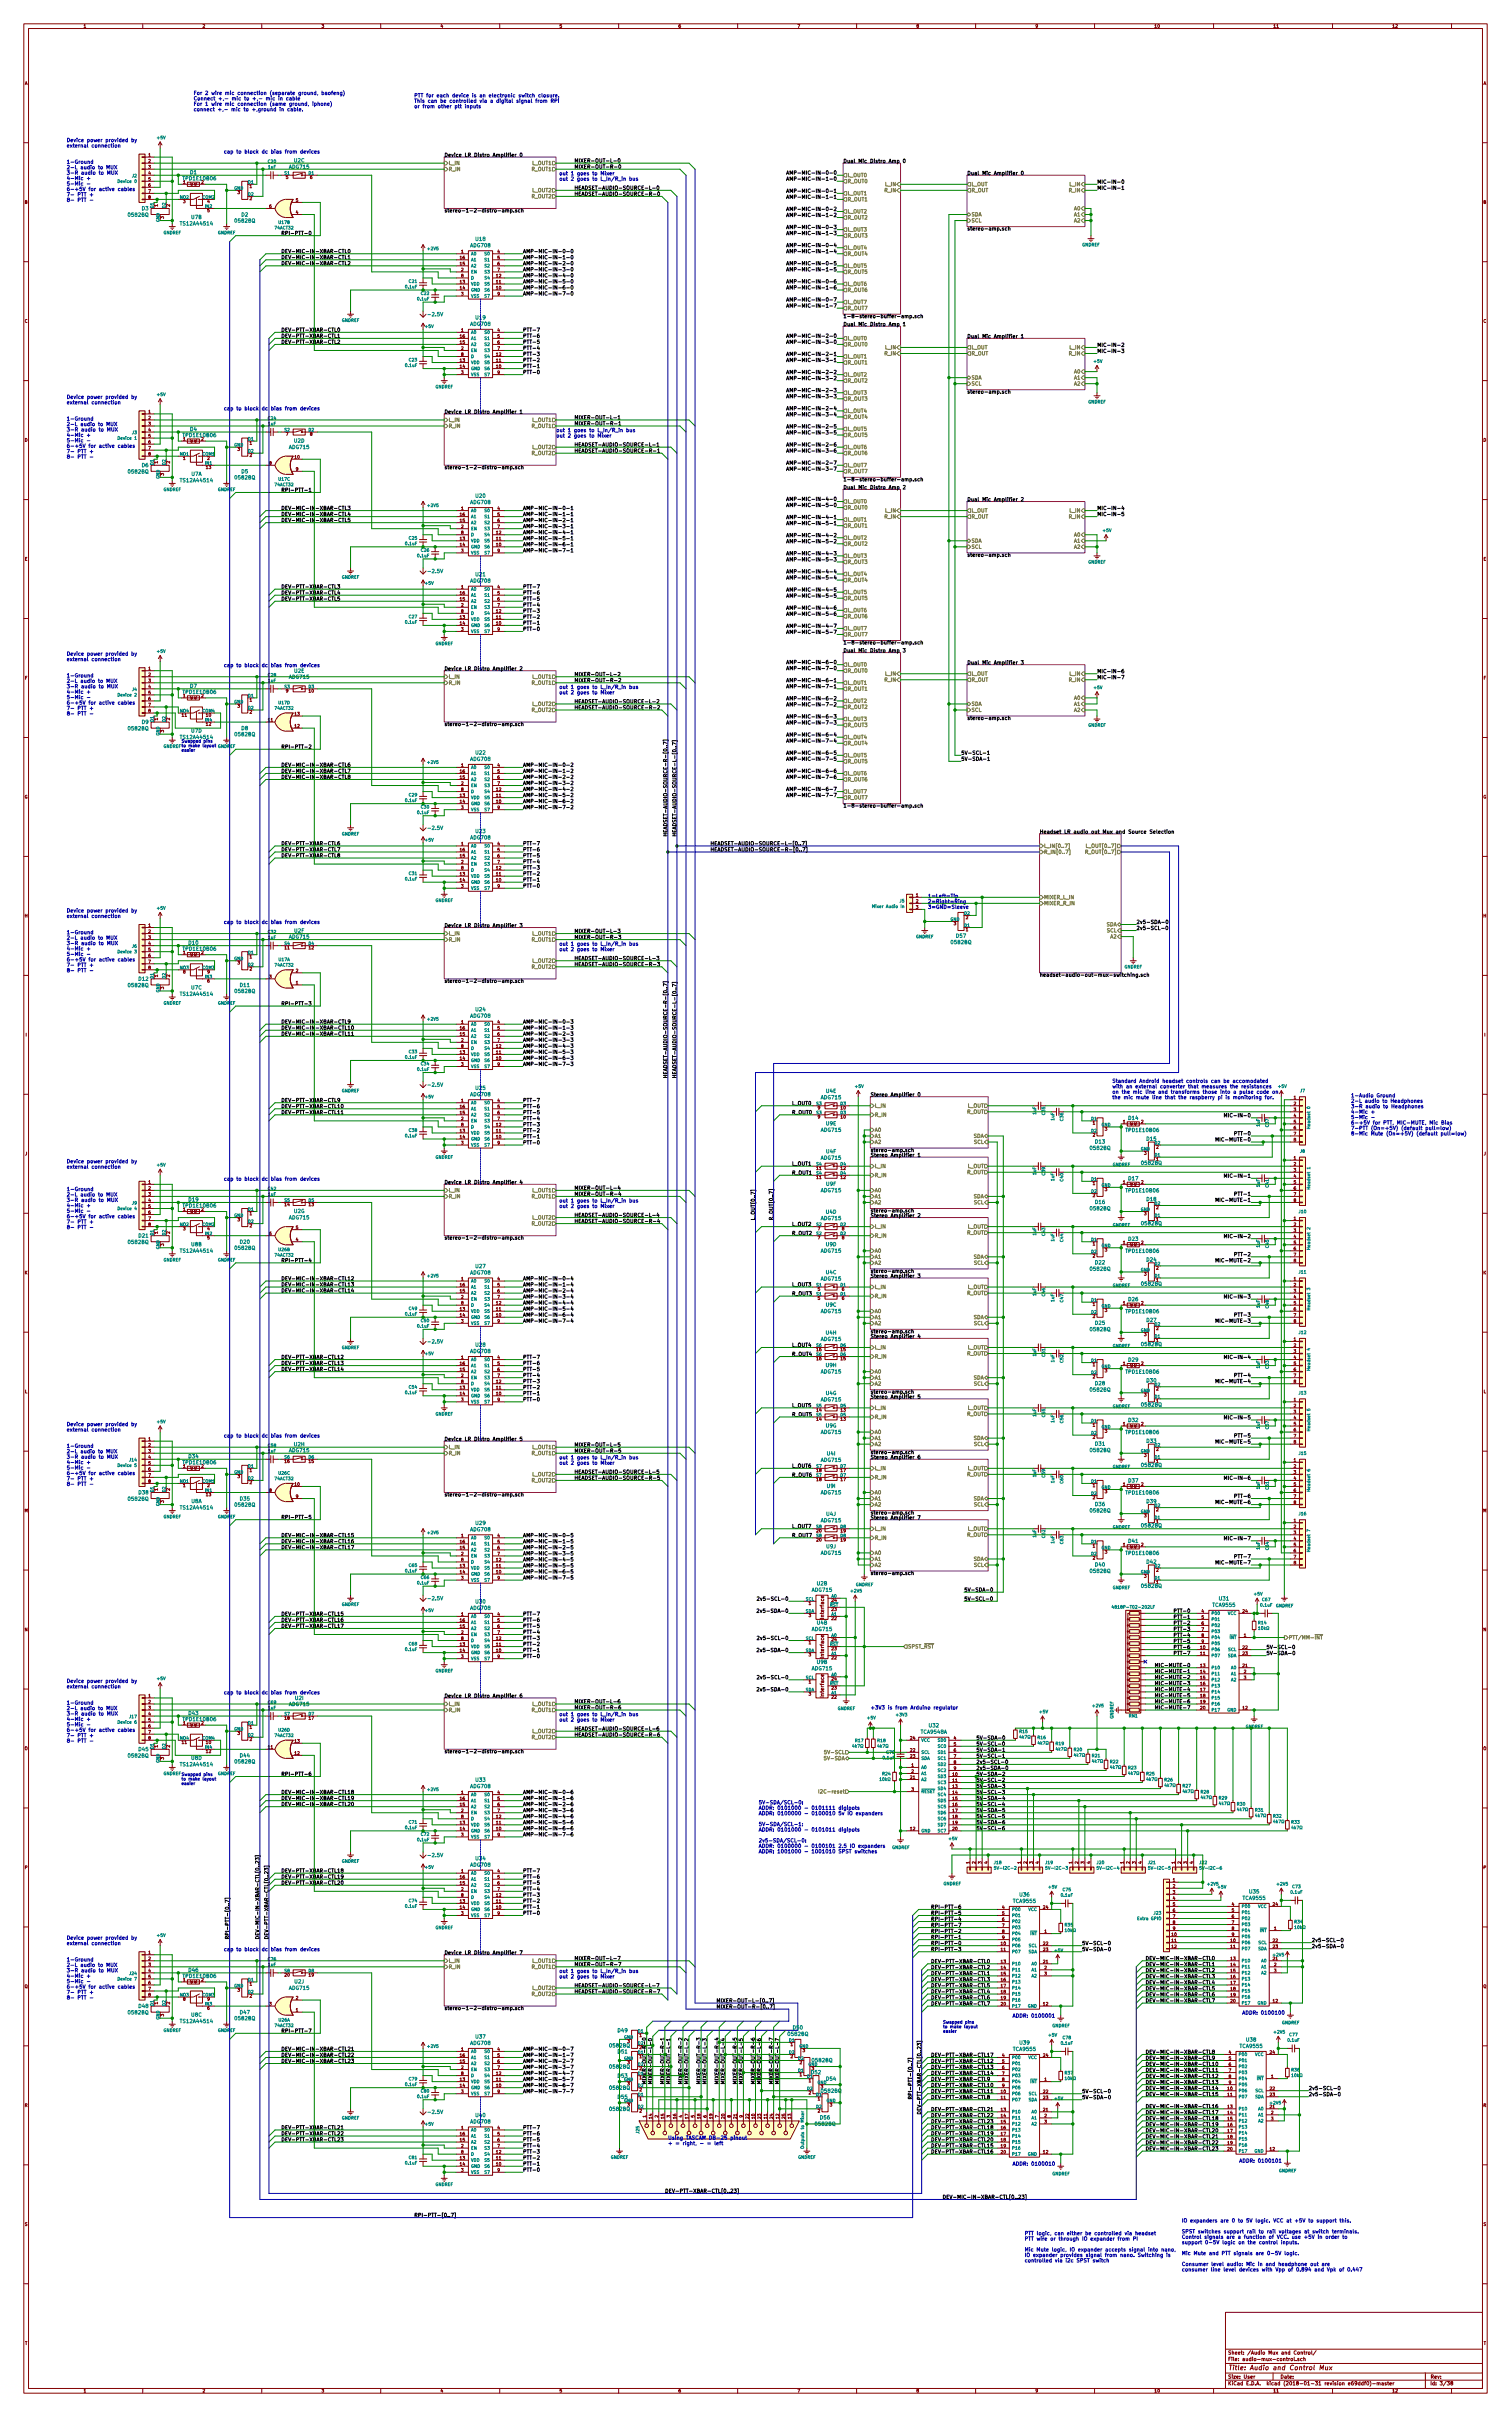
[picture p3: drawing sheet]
<svg xmlns="http://www.w3.org/2000/svg" width="635mm" height="1016mm" viewBox="0 0 635 1016" stroke-linecap="round" stroke-linejoin="round" font-family="sans-serif">
<defs><g id="words">
<text font-size="2.8" fill="#840000" x="516" y="996.3">Title: Audio and Control Mux</text>
<g font-size="2.1" fill="#0000c2">
<text x="81.3" y="39.9">For 2 wire mic connection (separate ground, baofeng)</text>
<text x="174" y="40.9">PTT for each device is an electronic switch closure.</text>
<text x="81.3" y="42.2">Connect +,- mic to +,- mic in cable</text>
<text x="81.3" y="44.4">For 1 wire mic connection (same ground, iphone)</text>
<text x="81.3" y="46.7">connect +,- mic to +,ground in cable.</text>
<text x="174" y="43.2">This can be controlled via a digital signal from RPi</text>
<text x="174" y="45.5">or from other ptt inputs</text>
<text x="27.9" y="59.7">Device power provided by</text>
<text x="27.9" y="62">external connection</text>
<text x="94" y="64.5">cap to block dc bias from devices</text>
<text x="27.9" y="68.8">1-Ground</text>
<text x="27.9" y="71.1">2-L audio to MUX</text>
<text x="27.9" y="73.4">3-R audio to MUX</text>
<text x="27.9" y="75.7">4-Mic +</text>
<text x="27.9" y="78">5-Mic -</text>
<text x="234.9" y="73.7">out 1 goes to Mixer</text>
<text x="234.9" y="75.9">out 2 goes to L_In/R_in bus</text>
<text x="27.9" y="80.3">6-+5V for active cables</text>
<text x="27.9" y="82.5">7- PTT +</text>
<text x="27.9" y="84.8">8- PTT -</text>
<text x="27.9" y="167.6">Device power provided by</text>
<text x="27.9" y="169.9">external connection</text>
<text x="94" y="172.5">cap to block dc bias from devices</text>
<text x="27.9" y="176.8">1-Ground</text>
<text x="27.9" y="179.1">2-L audio to MUX</text>
<text x="27.9" y="181.4">3-R audio to MUX</text>
<text x="27.9" y="183.6">4-Mic +</text>
<text x="27.9" y="185.9">5-Mic -</text>
<text x="233.7" y="181.6">out 1 goes to L_In/R_in bus</text>
<text x="233.7" y="183.9">out 2 goes to Mixer</text>
<text x="27.9" y="188.2">6-+5V for active cables</text>
<text x="27.9" y="190.5">7- PTT +</text>
<text x="27.9" y="192.8">8- PTT -</text>
<text x="27.9" y="275.6">Device power provided by</text>
<text x="27.9" y="277.9">external connection</text>
<text x="94" y="280.4">cap to block dc bias from devices</text>
<text x="27.9" y="284.7">1-Ground</text>
<text x="27.9" y="287">2-L audio to MUX</text>
<text x="27.9" y="289.3">3-R audio to MUX</text>
<text x="27.9" y="291.6">4-Mic +</text>
<text x="27.9" y="293.9">5-Mic -</text>
<text x="234.9" y="289.6">out 1 goes to L_In/R_in bus</text>
<text x="234.9" y="291.8">out 2 goes to Mixer</text>
<text x="27.9" y="296.2">6-+5V for active cables</text>
<text x="27.9" y="298.4">7- PTT +</text>
<text x="27.9" y="300.7">8- PTT -</text>
<text x="389.9" y="377.4">1=Left=Tip</text>
<text x="27.9" y="383.5">Device power provided by</text>
<text x="389.9" y="379.7">2=Right=Ring</text>
<text x="389.9" y="382">3=GND=Sleeve</text>
<text x="27.9" y="385.8">external connection</text>
<text x="94" y="388.4">cap to block dc bias from devices</text>
<text x="27.9" y="392.7">1-Ground</text>
<text x="27.9" y="395">2-L audio to MUX</text>
<text x="27.9" y="397.3">3-R audio to MUX</text>
<text x="27.9" y="399.5">4-Mic +</text>
<text x="27.9" y="401.8">5-Mic -</text>
<text x="234.9" y="397.5">out 1 goes to L_In/R_in bus</text>
<text x="234.9" y="399.8">out 2 goes to Mixer</text>
<text x="27.9" y="404.1">6-+5V for active cables</text>
<text x="27.9" y="406.4">7- PTT +</text>
<text x="27.9" y="408.7">8- PTT -</text>
<text x="467.4" y="455.2">Standard Android headset controls can be accomodated</text>
<text x="467.4" y="457.5">with an external converter that measures the resistances</text>
<text x="467.4" y="459.7">on the mic line and transforms those into a pulse code on</text>
<text x="567.7" y="461.3">1-Audio Ground</text>
<text x="467.4" y="462">the mic mute line that the raspberry pi is monitoring for.</text>
<text x="567.7" y="463.5">2-L audio to Headphones</text>
<text x="567.7" y="465.8">3-R audio to Headphones</text>
<text x="567.7" y="468.1">4-Mic +</text>
<text x="567.7" y="470.4">5-Mic -</text>
<text x="567.7" y="472.7">6-+5V for PTT, MIC-MUTE, Mic Bias</text>
<text x="567.7" y="475">7-PTT (On=+5V) (default pull=low)</text>
<text x="567.7" y="477.3">8-Mic Mute (On=+5V) (default pull=low)</text>
<text x="27.9" y="488.9">Device power provided by</text>
<text x="27.9" y="491.2">external connection</text>
<text x="94" y="496.3">cap to block dc bias from devices</text>
<text x="27.9" y="500.6">1-Ground</text>
<text x="27.9" y="502.9">2-L audio to MUX</text>
<text x="27.9" y="505.2">3-R audio to MUX</text>
<text x="27.9" y="507.5">4-Mic +</text>
<text x="27.9" y="509.8">5-Mic -</text>
<text x="234.9" y="505.5">out 1 goes to L_In/R_in bus</text>
<text x="234.9" y="507.7">out 2 goes to Mixer</text>
<text x="27.9" y="512.1">6-+5V for active cables</text>
<text x="27.9" y="514.3">7- PTT +</text>
<text x="27.9" y="516.6">8- PTT -</text>
<text x="27.9" y="599.4">Device power provided by</text>
<text x="27.9" y="601.7">external connection</text>
<text x="94" y="604.3">cap to block dc bias from devices</text>
<text x="27.9" y="608.6">1-Ground</text>
<text x="27.9" y="610.9">2-L audio to MUX</text>
<text x="27.9" y="613.2">3-R audio to MUX</text>
<text x="27.9" y="615.4">4-Mic +</text>
<text x="27.9" y="617.7">5-Mic -</text>
<text x="234.9" y="613.4">out 1 goes to L_In/R_in bus</text>
<text x="234.9" y="615.7">out 2 goes to Mixer</text>
<text x="27.9" y="620">6-+5V for active cables</text>
<text x="27.9" y="622.3">7- PTT +</text>
<text x="27.9" y="624.6">8- PTT -</text>
<text x="27.9" y="707.4">Device power provided by</text>
<text x="27.9" y="709.7">external connection</text>
<text x="94" y="712.2">cap to block dc bias from devices</text>
<text x="27.9" y="716.5">1-Ground</text>
<text x="27.9" y="718.8">2-L audio to MUX</text>
<text x="365.8" y="718.6">+3V3 is from Arduino regulator</text>
<text x="27.9" y="721.1">3-R audio to MUX</text>
<text x="27.9" y="723.4">4-Mic +</text>
<text x="27.9" y="725.7">5-Mic -</text>
<text x="234.9" y="721.4">out 1 goes to L_In/R_in bus</text>
<text x="234.9" y="723.6">out 2 goes to Mixer</text>
<text x="27.9" y="728">6-+5V for active cables</text>
<text x="27.9" y="730.2">7- PTT +</text>
<text x="27.9" y="732.5">8- PTT -</text>
<text x="318.8" y="758.4">5V-SDA/SCL-0:</text>
<text x="318.8" y="760.7">ADDR: 0101000 - 0101111 digipots</text>
<text x="318.8" y="763">ADDR: 0100000 - 0100010 5v IO expanders</text>
<text x="318.8" y="767.6">5V-SDA/SCL-1:</text>
<text x="318.8" y="769.9">ADDR: 0101000 - 0101011 digipots</text>
<text x="318.8" y="774.4">2v5-SDA/SCL-0:</text>
<text x="318.8" y="776.7">ADDR: 0100000 - 0100101 2.5 IO expanders</text>
<text x="318.8" y="779">ADDR: 1001000 - 1001010 SPST switches</text>
<text x="27.9" y="815.3">Device power provided by</text>
<text x="27.9" y="817.6">external connection</text>
<text x="94" y="820.2">cap to block dc bias from devices</text>
<text x="27.9" y="824.5">1-Ground</text>
<text x="27.9" y="826.8">2-L audio to MUX</text>
<text x="27.9" y="829.1">3-R audio to MUX</text>
<text x="27.9" y="831.3">4-Mic +</text>
<text x="27.9" y="833.6">5-Mic -</text>
<text x="234.9" y="829.3">out 1 goes to L_In/R_in bus</text>
<text x="234.9" y="831.6">out 2 goes to Mixer</text>
<text x="27.9" y="835.9">6-+5V for active cables</text>
<text x="27.9" y="838.2">7- PTT +</text>
<text x="27.9" y="840.5">8- PTT -</text>
<text x="425.4" y="848.1">ADDR: 0100001</text>
<text x="522" y="846.8">ADDR: 0100100</text>
<text x="280.7" y="899.4">Using TASCAM DB-25 pinout</text>
<text x="280.7" y="901.7">+ = right, - = left</text>
<text x="425.4" y="910.3">ADDR: 0100010</text>
<text x="520.7" y="909.1">ADDR: 0100101</text>
<text x="496.6" y="934.2">IO expanders are 0 to 5V logic. VCC at +5V to support this.</text>
<text x="430.5" y="939.5">PTT logic, can either be controlled via headset</text>
<text x="430.5" y="941.8">PTT wire or through IO expander from PI</text>
<text x="496.6" y="938.8">SPST switches support rail to rail voltages at switch terminals.</text>
<text x="496.6" y="941.1">Control signals are a function of VCC. use +5V in order to</text>
<text x="430.5" y="946.4">Mic Mute logic, IO expander accepts signal into nano,</text>
<text x="496.6" y="943.4">support 0-5V logic on the control inputs.</text>
<text x="496.6" y="947.9">Mic Mute and PTT signals are 0-5V logic.</text>
<text x="430.5" y="948.7">IO expander provides signal from nano. Switching is</text>
<text x="430.5" y="951">controlled via i2c SPST switch</text>
<text x="496.6" y="952.5">Consumer level audio: Mic in and headphone out are</text>
<text x="496.6" y="954.8">consumer line level devices with Vpp of 0.894 and Vpk of 0.447</text>
</g>
<g font-size="2.1">
<text x="186.7" y="65.9">Device LR Distro Amplifier 0</text>
<text x="241.3" y="68.3">MIXER-OUT-L-0</text>
<text x="241.3" y="70.9">MIXER-OUT-R-0</text>
<text x="354.3" y="68.5">Dual Mic Distro Amp 0</text>
<text x="335.9" y="73.4">AMP-MIC-IN-0-0</text>
<text x="335.9" y="75.9">AMP-MIC-IN-1-0</text>
<text x="406.4" y="73.6">Dual Mic Amplifier 0</text>
<text x="461" y="77.2">MIC-IN-0</text>
<text x="241.3" y="79.8">HEADSET-AUDIO-SOURCE-L-0</text>
<text x="241.3" y="82.3">HEADSET-AUDIO-SOURCE-R-0</text>
<text x="335.9" y="81">AMP-MIC-IN-0-1</text>
<text x="335.9" y="83.6">AMP-MIC-IN-1-1</text>
<text x="461" y="79.8">MIC-IN-1</text>
<text x="186.7" y="89.3">stereo-1-2-distro-amp.sch</text>
<text x="335.9" y="88.6">AMP-MIC-IN-0-2</text>
<text x="335.9" y="91.2">AMP-MIC-IN-1-2</text>
<text x="118.1" y="98.8">RPI-PTT-0</text>
<text x="335.9" y="96.3">AMP-MIC-IN-0-3</text>
<text x="335.9" y="98.8">AMP-MIC-IN-1-3</text>
<text x="406.4" y="96.9">stereo-amp.sch</text>
<text x="118.1" y="106.4">DEV-MIC-IN-XBAR-CTL0</text>
<text x="219.7" y="106.4">AMP-MIC-IN-0-0</text>
<text x="335.9" y="103.9">AMP-MIC-IN-0-4</text>
<text x="335.9" y="106.4">AMP-MIC-IN-1-4</text>
<text x="118.1" y="109">DEV-MIC-IN-XBAR-CTL1</text>
<text x="118.1" y="111.5">DEV-MIC-IN-XBAR-CTL2</text>
<text x="219.7" y="109">AMP-MIC-IN-1-0</text>
<text x="219.7" y="111.5">AMP-MIC-IN-2-0</text>
<text x="335.9" y="111.5">AMP-MIC-IN-0-5</text>
<text x="219.7" y="114">AMP-MIC-IN-3-0</text>
<text x="219.7" y="116.6">AMP-MIC-IN-4-0</text>
<text x="219.7" y="119.1">AMP-MIC-IN-5-0</text>
<text x="335.9" y="119.1">AMP-MIC-IN-0-6</text>
<text x="335.9" y="114">AMP-MIC-IN-1-5</text>
<text x="219.7" y="121.7">AMP-MIC-IN-6-0</text>
<text x="219.7" y="124.2">AMP-MIC-IN-7-0</text>
<text x="335.9" y="121.7">AMP-MIC-IN-1-6</text>
<text x="335.9" y="126.7">AMP-MIC-IN-0-7</text>
<text x="335.9" y="129.3">AMP-MIC-IN-1-7</text>
<text x="354.3" y="133.7">1-8-stereo-buffer-amp.sch</text>
<text x="354.3" y="137.1">Dual Mic Distro Amp 1</text>
<text x="118.1" y="139.4">DEV-PTT-XBAR-CTL0</text>
<text x="118.1" y="142">DEV-PTT-XBAR-CTL1</text>
<text x="219.7" y="142">PTT-6</text>
<text x="219.7" y="139.4">PTT-7</text>
<text x="335.9" y="142">AMP-MIC-IN-2-0</text>
<text x="406.4" y="142.1">Dual Mic Amplifier 1</text>
<text x="118.1" y="144.5">DEV-PTT-XBAR-CTL2</text>
<text x="219.7" y="149.6">PTT-3</text>
<text x="219.7" y="147.1">PTT-4</text>
<text x="219.7" y="144.5">PTT-5</text>
<text x="335.9" y="149.6">AMP-MIC-IN-2-1</text>
<text x="335.9" y="144.5">AMP-MIC-IN-3-0</text>
<text x="461" y="145.8">MIC-IN-2</text>
<text x="461" y="148.3">MIC-IN-3</text>
<text x="219.7" y="154.7">PTT-1</text>
<text x="219.7" y="152.1">PTT-2</text>
<text x="335.9" y="152.1">AMP-MIC-IN-3-1</text>
<text x="219.7" y="157.2">PTT-0</text>
<text x="335.9" y="157.2">AMP-MIC-IN-2-2</text>
<text x="335.9" y="159.8">AMP-MIC-IN-3-2</text>
<text x="335.9" y="164.8">AMP-MIC-IN-2-3</text>
<text x="335.9" y="167.4">AMP-MIC-IN-3-3</text>
<text x="406.4" y="165.5">stereo-amp.sch</text>
<text x="186.7" y="173.9">Device LR Distro Amplifier 1</text>
<text x="335.9" y="172.5">AMP-MIC-IN-2-4</text>
<text x="241.3" y="176.3">MIXER-OUT-L-1</text>
<text x="241.3" y="178.8">MIXER-OUT-R-1</text>
<text x="335.9" y="175">AMP-MIC-IN-3-4</text>
<text x="335.9" y="180.1">AMP-MIC-IN-2-5</text>
<text x="335.9" y="182.6">AMP-MIC-IN-3-5</text>
<text x="241.3" y="187.7">HEADSET-AUDIO-SOURCE-L-1</text>
<text x="241.3" y="190.2">HEADSET-AUDIO-SOURCE-R-1</text>
<text x="335.9" y="187.7">AMP-MIC-IN-2-6</text>
<text x="335.9" y="190.2">AMP-MIC-IN-3-6</text>
<text x="186.7" y="197.2">stereo-1-2-distro-amp.sch</text>
<text x="335.9" y="195.3">AMP-MIC-IN-2-7</text>
<text x="335.9" y="197.9">AMP-MIC-IN-3-7</text>
<text x="354.3" y="202.3">1-8-stereo-buffer-amp.sch</text>
<text x="118.1" y="206.8">RPI-PTT-1</text>
<text x="354.3" y="205.6">Dual Mic Distro Amp 2</text>
<text x="118.1" y="214.4">DEV-MIC-IN-XBAR-CTL3</text>
<text x="219.7" y="214.4">AMP-MIC-IN-0-1</text>
<text x="335.9" y="210.6">AMP-MIC-IN-4-0</text>
<text x="335.9" y="213.1">AMP-MIC-IN-5-0</text>
<text x="406.4" y="210.7">Dual Mic Amplifier 2</text>
<text x="461" y="214.4">MIC-IN-4</text>
<text x="118.1" y="216.9">DEV-MIC-IN-XBAR-CTL4</text>
<text x="118.1" y="219.5">DEV-MIC-IN-XBAR-CTL5</text>
<text x="219.7" y="216.9">AMP-MIC-IN-1-1</text>
<text x="219.7" y="219.5">AMP-MIC-IN-2-1</text>
<text x="219.7" y="222">AMP-MIC-IN-3-1</text>
<text x="335.9" y="218.2">AMP-MIC-IN-4-1</text>
<text x="335.9" y="220.7">AMP-MIC-IN-5-1</text>
<text x="461" y="216.9">MIC-IN-5</text>
<text x="219.7" y="224.5">AMP-MIC-IN-4-1</text>
<text x="219.7" y="227.1">AMP-MIC-IN-5-1</text>
<text x="335.9" y="225.8">AMP-MIC-IN-4-2</text>
<text x="219.7" y="229.6">AMP-MIC-IN-6-1</text>
<text x="219.7" y="232.2">AMP-MIC-IN-7-1</text>
<text x="335.9" y="233.4">AMP-MIC-IN-4-3</text>
<text x="335.9" y="228.3">AMP-MIC-IN-5-2</text>
<text x="335.9" y="236">AMP-MIC-IN-5-3</text>
<text x="406.4" y="234">stereo-amp.sch</text>
<text x="335.9" y="241">AMP-MIC-IN-4-4</text>
<text x="335.9" y="243.6">AMP-MIC-IN-5-4</text>
<text x="118.1" y="247.4">DEV-PTT-XBAR-CTL3</text>
<text x="118.1" y="249.9">DEV-PTT-XBAR-CTL4</text>
<text x="219.7" y="249.9">PTT-6</text>
<text x="219.7" y="247.4">PTT-7</text>
<text x="335.9" y="248.7">AMP-MIC-IN-4-5</text>
<text x="335.9" y="251.2">AMP-MIC-IN-5-5</text>
<text x="118.1" y="252.5">DEV-PTT-XBAR-CTL5</text>
<text x="219.7" y="257.6">PTT-3</text>
<text x="219.7" y="255">PTT-4</text>
<text x="219.7" y="252.5">PTT-5</text>
<text x="335.9" y="256.3">AMP-MIC-IN-4-6</text>
<text x="219.7" y="262.6">PTT-1</text>
<text x="219.7" y="260.1">PTT-2</text>
<text x="335.9" y="263.9">AMP-MIC-IN-4-7</text>
<text x="335.9" y="258.8">AMP-MIC-IN-5-6</text>
<text x="219.7" y="265.2">PTT-0</text>
<text x="335.9" y="266.4">AMP-MIC-IN-5-7</text>
<text x="354.3" y="270.9">1-8-stereo-buffer-amp.sch</text>
<text x="354.3" y="274.2">Dual Mic Distro Amp 3</text>
<text x="186.7" y="281.8">Device LR Distro Amplifier 2</text>
<text x="335.9" y="279.1">AMP-MIC-IN-6-0</text>
<text x="335.9" y="281.7">AMP-MIC-IN-7-0</text>
<text x="406.4" y="279.3">Dual Mic Amplifier 3</text>
<text x="241.3" y="284.2">MIXER-OUT-L-2</text>
<text x="241.3" y="286.8">MIXER-OUT-R-2</text>
<text x="335.9" y="286.8">AMP-MIC-IN-6-1</text>
<text x="461" y="283">MIC-IN-6</text>
<text x="461" y="285.5">MIC-IN-7</text>
<text x="335.9" y="289.3">AMP-MIC-IN-7-1</text>
<text x="241.3" y="295.7">HEADSET-AUDIO-SOURCE-L-2</text>
<text x="241.3" y="298.2">HEADSET-AUDIO-SOURCE-R-2</text>
<text x="335.9" y="294.4">AMP-MIC-IN-6-2</text>
<text x="335.9" y="296.9">AMP-MIC-IN-7-2</text>
<text x="186.7" y="305.2">stereo-1-2-distro-amp.sch</text>
<text x="335.9" y="302">AMP-MIC-IN-6-3</text>
<text x="335.9" y="304.5">AMP-MIC-IN-7-3</text>
<text x="406.4" y="302.6">stereo-amp.sch</text>
<text x="335.9" y="309.6">AMP-MIC-IN-6-4</text>
<text x="118.1" y="314.7">RPI-PTT-2</text>
<text x="335.9" y="317.2">AMP-MIC-IN-6-5</text>
<text x="335.9" y="312.2">AMP-MIC-IN-7-4</text>
<text x="403.9" y="317.2">5V-SCL-1</text>
<text x="118.1" y="322.3">DEV-MIC-IN-XBAR-CTL6</text>
<text x="219.7" y="322.3">AMP-MIC-IN-0-2</text>
<text x="335.9" y="319.8">AMP-MIC-IN-7-5</text>
<text x="403.9" y="319.8">5V-SDA-1</text>
<text x="118.1" y="324.9">DEV-MIC-IN-XBAR-CTL7</text>
<text x="118.1" y="327.4">DEV-MIC-IN-XBAR-CTL8</text>
<text x="219.7" y="324.9">AMP-MIC-IN-1-2</text>
<text x="219.7" y="327.4">AMP-MIC-IN-2-2</text>
<text x="219.7" y="329.9">AMP-MIC-IN-3-2</text>
<text x="335.9" y="324.9">AMP-MIC-IN-6-6</text>
<text x="335.9" y="327.4">AMP-MIC-IN-7-6</text>
<text x="219.7" y="332.5">AMP-MIC-IN-4-2</text>
<text x="219.7" y="335">AMP-MIC-IN-5-2</text>
<text x="335.9" y="332.5">AMP-MIC-IN-6-7</text>
<text x="335.9" y="335">AMP-MIC-IN-7-7</text>
<text x="219.7" y="337.6">AMP-MIC-IN-6-2</text>
<text x="219.7" y="340.1">AMP-MIC-IN-7-2</text>
<text x="354.3" y="339.4">1-8-stereo-buffer-amp.sch</text>
<text x="280.4" y="351.8" transform="rotate(-90 280.4 351.8)">HEADSET-AUDIO-SOURCE-R-[0..7]</text>
<text x="284.2" y="351.8" transform="rotate(-90 284.2 351.8)">HEADSET-AUDIO-SOURCE-L-[0..7]</text>
<text x="436.9" y="350.4">Headset LR audio out Mux and Source Selection</text>
<text x="118.1" y="355.3">DEV-PTT-XBAR-CTL6</text>
<text x="118.1" y="357.9">DEV-PTT-XBAR-CTL7</text>
<text x="219.7" y="357.9">PTT-6</text>
<text x="219.7" y="355.3">PTT-7</text>
<text x="298.4" y="355.3">HEADSET-AUDIO-SOURCE-L-[0..7]</text>
<text x="298.4" y="357.9">HEADSET-AUDIO-SOURCE-R-[0..7]</text>
<text x="118.1" y="360.4">DEV-PTT-XBAR-CTL8</text>
<text x="219.7" y="365.5">PTT-3</text>
<text x="219.7" y="363">PTT-4</text>
<text x="219.7" y="360.4">PTT-5</text>
<text x="219.7" y="370.6">PTT-1</text>
<text x="219.7" y="368">PTT-2</text>
<text x="219.7" y="373.1">PTT-0</text>
<text x="186.7" y="389.8">Device LR Distro Amplifier 3</text>
<text x="477.5" y="388.4">2v5-SDA-0</text>
<text x="241.3" y="392.2">MIXER-OUT-L-3</text>
<text x="241.3" y="394.7">MIXER-OUT-R-3</text>
<text x="477.5" y="390.9">2v5-SCL-0</text>
<text x="241.3" y="403.6">HEADSET-AUDIO-SOURCE-L-3</text>
<text x="241.3" y="406.1">HEADSET-AUDIO-SOURCE-R-3</text>
<text x="186.7" y="413.1">stereo-1-2-distro-amp.sch</text>
<text x="436.9" y="410.6">headset-audio-out-mux-switching.sch</text>
<text x="118.1" y="422.7">RPI-PTT-3</text>
<text x="118.1" y="430.3">DEV-MIC-IN-XBAR-CTL9</text>
<text x="219.7" y="430.3">AMP-MIC-IN-0-3</text>
<text x="118.1" y="432.8">DEV-MIC-IN-XBAR-CTL10</text>
<text x="118.1" y="435.4">DEV-MIC-IN-XBAR-CTL11</text>
<text x="219.7" y="432.8">AMP-MIC-IN-1-3</text>
<text x="219.7" y="435.4">AMP-MIC-IN-2-3</text>
<text x="219.7" y="437.9">AMP-MIC-IN-3-3</text>
<text x="219.7" y="440.4">AMP-MIC-IN-4-3</text>
<text x="219.7" y="443">AMP-MIC-IN-5-3</text>
<text x="219.7" y="445.5">AMP-MIC-IN-6-3</text>
<text x="219.7" y="448.1">AMP-MIC-IN-7-3</text>
<text x="280.4" y="453.4" transform="rotate(-90 280.4 453.4)">HEADSET-AUDIO-SOURCE-R-[0..7]</text>
<text x="284.2" y="453.4" transform="rotate(-90 284.2 453.4)">HEADSET-AUDIO-SOURCE-L-[0..7]</text>
<text x="365.8" y="460.9">Stereo Amplifier 0</text>
<text x="118.1" y="463.3">DEV-PTT-XBAR-CTL9</text>
<text x="118.1" y="465.8">DEV-PTT-XBAR-CTL10</text>
<text x="219.7" y="465.8">PTT-6</text>
<text x="219.7" y="463.3">PTT-7</text>
<text x="332.7" y="464.6">L_OUT0</text>
<text x="118.1" y="468.4">DEV-PTT-XBAR-CTL11</text>
<text x="219.7" y="473.5">PTT-3</text>
<text x="219.7" y="470.9">PTT-4</text>
<text x="219.7" y="468.4">PTT-5</text>
<text x="332.7" y="468.4">R_OUT0</text>
<text x="517.2" y="469.6">MIC-IN-0</text>
<text x="219.7" y="478.5">PTT-1</text>
<text x="219.7" y="476">PTT-2</text>
<text x="513.3" y="479.8">MIC-MUTE-0</text>
<text x="519.9" y="477.3">PTT-0</text>
<text x="219.7" y="481.1">PTT-0</text>
<text x="365.8" y="484.2">stereo-amp.sch</text>
<text x="332.7" y="490">L_OUT1</text>
<text x="365.8" y="486.3">Stereo Amplifier 1</text>
<text x="186.7" y="497.7">Device LR Distro Amplifier 4</text>
<text x="332.7" y="493.8">R_OUT1</text>
<text x="517.2" y="495">MIC-IN-1</text>
<text x="241.3" y="500.1">MIXER-OUT-L-4</text>
<text x="241.3" y="502.7">MIXER-OUT-R-4</text>
<text x="519.9" y="502.7">PTT-1</text>
<text x="365.8" y="509.6">stereo-amp.sch</text>
<text x="513.3" y="505.2">MIC-MUTE-1</text>
<text x="241.3" y="511.6">HEADSET-AUDIO-SOURCE-L-4</text>
<text x="241.3" y="514.1">HEADSET-AUDIO-SOURCE-R-4</text>
<text x="317.2" y="513.1" transform="rotate(-90 317.2 513.1)">L_OUT[0..7]</text>
<text x="324.9" y="513.1" transform="rotate(-90 324.9 513.1)">R_OUT[0..7]</text>
<text x="332.7" y="515.4">L_OUT2</text>
<text x="365.8" y="511.7">Stereo Amplifier 2</text>
<text x="186.7" y="521.1">stereo-1-2-distro-amp.sch</text>
<text x="332.7" y="519.2">R_OUT2</text>
<text x="517.2" y="520.4">MIC-IN-2</text>
<text x="118.1" y="530.6">RPI-PTT-4</text>
<text x="513.3" y="530.6">MIC-MUTE-2</text>
<text x="519.9" y="528.1">PTT-2</text>
<text x="118.1" y="538.2">DEV-MIC-IN-XBAR-CTL12</text>
<text x="219.7" y="538.2">AMP-MIC-IN-0-4</text>
<text x="365.8" y="535">stereo-amp.sch</text>
<text x="365.8" y="537.1">Stereo Amplifier 3</text>
<text x="118.1" y="540.8">DEV-MIC-IN-XBAR-CTL13</text>
<text x="118.1" y="543.3">DEV-MIC-IN-XBAR-CTL14</text>
<text x="219.7" y="540.8">AMP-MIC-IN-1-4</text>
<text x="219.7" y="543.3">AMP-MIC-IN-2-4</text>
<text x="219.7" y="545.8">AMP-MIC-IN-3-4</text>
<text x="332.7" y="540.8">L_OUT3</text>
<text x="332.7" y="544.6">R_OUT3</text>
<text x="517.2" y="545.8">MIC-IN-3</text>
<text x="219.7" y="548.4">AMP-MIC-IN-4-4</text>
<text x="219.7" y="550.9">AMP-MIC-IN-5-4</text>
<text x="219.7" y="553.5">AMP-MIC-IN-6-4</text>
<text x="219.7" y="556">AMP-MIC-IN-7-4</text>
<text x="513.3" y="556">MIC-MUTE-3</text>
<text x="519.9" y="553.5">PTT-3</text>
<text x="365.8" y="560.4">stereo-amp.sch</text>
<text x="365.8" y="562.5">Stereo Amplifier 4</text>
<text x="332.7" y="566.2">L_OUT4</text>
<text x="332.7" y="570">R_OUT4</text>
<text x="118.1" y="571.2">DEV-PTT-XBAR-CTL12</text>
<text x="118.1" y="573.8">DEV-PTT-XBAR-CTL13</text>
<text x="219.7" y="573.8">PTT-6</text>
<text x="219.7" y="571.2">PTT-7</text>
<text x="517.2" y="571.2">MIC-IN-4</text>
<text x="118.1" y="576.3">DEV-PTT-XBAR-CTL14</text>
<text x="219.7" y="581.4">PTT-3</text>
<text x="219.7" y="578.9">PTT-4</text>
<text x="219.7" y="576.3">PTT-5</text>
<text x="513.3" y="581.4">MIC-MUTE-4</text>
<text x="519.9" y="578.9">PTT-4</text>
<text x="219.7" y="586.5">PTT-1</text>
<text x="219.7" y="583.9">PTT-2</text>
<text x="365.8" y="585.8">stereo-amp.sch</text>
<text x="365.8" y="587.9">Stereo Amplifier 5</text>
<text x="219.7" y="589">PTT-0</text>
<text x="332.7" y="591.6">L_OUT5</text>
<text x="332.7" y="595.4">R_OUT5</text>
<text x="517.2" y="596.6">MIC-IN-5</text>
<text x="186.7" y="605.7">Device LR Distro Amplifier 5</text>
<text x="519.9" y="604.3">PTT-5</text>
<text x="241.3" y="608.1">MIXER-OUT-L-5</text>
<text x="241.3" y="610.6">MIXER-OUT-R-5</text>
<text x="365.8" y="611.2">stereo-amp.sch</text>
<text x="513.3" y="606.8">MIC-MUTE-5</text>
<text x="332.7" y="617">L_OUT6</text>
<text x="365.8" y="613.3">Stereo Amplifier 6</text>
<text x="241.3" y="619.5">HEADSET-AUDIO-SOURCE-L-5</text>
<text x="241.3" y="622">HEADSET-AUDIO-SOURCE-R-5</text>
<text x="332.7" y="620.8">R_OUT6</text>
<text x="517.2" y="622">MIC-IN-6</text>
<text x="186.7" y="629">stereo-1-2-distro-amp.sch</text>
<text x="519.9" y="629.7">PTT-6</text>
<text x="513.3" y="632.2">MIC-MUTE-6</text>
<text x="118.1" y="638.6">RPI-PTT-5</text>
<text x="365.8" y="636.6">stereo-amp.sch</text>
<text x="365.8" y="638.7">Stereo Amplifier 7</text>
<text x="118.1" y="646.2">DEV-MIC-IN-XBAR-CTL15</text>
<text x="219.7" y="646.2">AMP-MIC-IN-0-5</text>
<text x="332.7" y="642.4">L_OUT7</text>
<text x="332.7" y="646.2">R_OUT7</text>
<text x="517.2" y="647.4">MIC-IN-7</text>
<text x="118.1" y="648.7">DEV-MIC-IN-XBAR-CTL16</text>
<text x="118.1" y="651.3">DEV-MIC-IN-XBAR-CTL17</text>
<text x="219.7" y="648.7">AMP-MIC-IN-1-5</text>
<text x="219.7" y="651.3">AMP-MIC-IN-2-5</text>
<text x="219.7" y="653.8">AMP-MIC-IN-3-5</text>
<text x="219.7" y="656.3">AMP-MIC-IN-4-5</text>
<text x="219.7" y="658.9">AMP-MIC-IN-5-5</text>
<text x="513.3" y="657.6">MIC-MUTE-7</text>
<text x="519.9" y="655.1">PTT-7</text>
<text x="219.7" y="661.4">AMP-MIC-IN-6-5</text>
<text x="219.7" y="664">AMP-MIC-IN-7-5</text>
<text x="365.8" y="662">stereo-amp.sch</text>
<text x="405.1" y="669">5V-SDA-0</text>
<text x="320.9" y="677.9">2v5-SDA-0</text>
<text x="321.1" y="672.8">2v5-SCL-0</text>
<text x="405.1" y="672.8">5V-SCL-0</text>
<text x="494.5" y="677.9">PTT-0</text>
<text x="118.1" y="679.2">DEV-PTT-XBAR-CTL15</text>
<text x="118.1" y="681.7">DEV-PTT-XBAR-CTL16</text>
<text x="219.7" y="681.7">PTT-6</text>
<text x="219.7" y="679.2">PTT-7</text>
<text x="494.5" y="680.5">PTT-1</text>
<text x="494.5" y="683">PTT-2</text>
<text x="118.1" y="684.3">DEV-PTT-XBAR-CTL17</text>
<text x="219.7" y="689.4">PTT-3</text>
<text x="219.7" y="686.8">PTT-4</text>
<text x="219.7" y="684.3">PTT-5</text>
<text x="321.1" y="689.4">2v5-SCL-0</text>
<text x="494.5" y="685.5">PTT-3</text>
<text x="494.5" y="688.1">PTT-4</text>
<text x="219.7" y="694.4">PTT-1</text>
<text x="219.7" y="691.9">PTT-2</text>
<text x="320.9" y="694.4">2v5-SDA-0</text>
<text x="494.5" y="690.6">PTT-5</text>
<text x="494.5" y="693.2">PTT-6</text>
<text x="494.5" y="695.7">PTT-7</text>
<text x="532.1" y="695.7">5V-SDA-0</text>
<text x="532.1" y="693.2">5V-SCL-0</text>
<text x="219.7" y="697">PTT-0</text>
<text x="487.9" y="700.8">MIC-MUTE-0</text>
<text x="321.1" y="705.9">2v5-SCL-0</text>
<text x="487.9" y="703.3">MIC-MUTE-1</text>
<text x="487.9" y="705.9">MIC-MUTE-2</text>
<text x="186.7" y="713.6">Device LR Distro Amplifier 6</text>
<text x="320.9" y="710.9">2v5-SDA-0</text>
<text x="487.9" y="708.4">MIC-MUTE-3</text>
<text x="487.9" y="710.9">MIC-MUTE-4</text>
<text x="487.9" y="713.5">MIC-MUTE-5</text>
<text x="241.3" y="716">MIXER-OUT-L-6</text>
<text x="241.3" y="718.6">MIXER-OUT-R-6</text>
<text x="487.9" y="716">MIC-MUTE-6</text>
<text x="487.9" y="718.6">MIC-MUTE-7</text>
<text x="241.3" y="727.5">HEADSET-AUDIO-SOURCE-L-6</text>
<text x="241.3" y="730">HEADSET-AUDIO-SOURCE-R-6</text>
<text x="410.2" y="731.3">5V-SDA-0</text>
<text x="186.7" y="737">stereo-1-2-distro-amp.sch</text>
<text x="410.2" y="733.8">5V-SCL-0</text>
<text x="410.2" y="736.3">5V-SDA-1</text>
<text x="410.2" y="738.9">5V-SCL-1</text>
<text x="410.2" y="744">2v5-SDA-0</text>
<text x="410.2" y="741.4">2v5-SCL-0</text>
<text x="118.1" y="746.5">RPI-PTT-6</text>
<text x="118.1" y="754.1">DEV-MIC-IN-XBAR-CTL18</text>
<text x="219.7" y="754.1">AMP-MIC-IN-0-6</text>
<text x="410.2" y="754.1">5V-SCL-3</text>
<text x="410.2" y="751.6">5V-SDA-3</text>
<text x="118.1" y="756.7">DEV-MIC-IN-XBAR-CTL19</text>
<text x="118.1" y="759.2">DEV-MIC-IN-XBAR-CTL20</text>
<text x="219.7" y="756.7">AMP-MIC-IN-1-6</text>
<text x="219.7" y="759.2">AMP-MIC-IN-2-6</text>
<text x="219.7" y="761.7">AMP-MIC-IN-3-6</text>
<text x="410.2" y="759.2">5V-SCL-4</text>
<text x="410.2" y="756.7">5V-SDA-4</text>
<text x="410.2" y="761.7">5V-SDA-5</text>
<text x="219.7" y="764.3">AMP-MIC-IN-4-6</text>
<text x="219.7" y="766.8">AMP-MIC-IN-5-6</text>
<text x="410.2" y="764.3">5V-SCL-5</text>
<text x="410.2" y="766.8">5V-SDA-6</text>
<text x="219.7" y="769.4">AMP-MIC-IN-6-6</text>
<text x="219.7" y="771.9">AMP-MIC-IN-7-6</text>
<text x="410.2" y="769.4">5V-SCL-6</text>
<text x="118.1" y="787.1">DEV-PTT-XBAR-CTL18</text>
<text x="118.1" y="789.7">DEV-PTT-XBAR-CTL19</text>
<text x="219.7" y="789.7">PTT-6</text>
<text x="219.7" y="787.1">PTT-7</text>
<text x="118.1" y="792.2">DEV-PTT-XBAR-CTL20</text>
<text x="219.7" y="797.3">PTT-3</text>
<text x="219.7" y="794.8">PTT-4</text>
<text x="219.7" y="792.2">PTT-5</text>
<text x="219.7" y="802.4">PTT-1</text>
<text x="219.7" y="799.8">PTT-2</text>
<text x="391.2" y="802.4">RPI-PTT-6</text>
<text x="219.7" y="804.9">PTT-0</text>
<text x="391.2" y="807.5">RPI-PTT-4</text>
<text x="391.2" y="804.9">RPI-PTT-5</text>
<text x="96.3" y="815.3" transform="rotate(-90 96.3 815.3)">RPI-PTT-[0..7]</text>
<text x="109" y="815.3" transform="rotate(-90 109 815.3)">DEV-MIC-IN-XBAR-CTL[0..23]</text>
<text x="112.8" y="815.3" transform="rotate(-90 112.8 815.3)">DEV-PTT-XBAR-CTL[0..23]</text>
<text x="391.2" y="815.1">RPI-PTT-1</text>
<text x="391.2" y="812.5">RPI-PTT-2</text>
<text x="391.2" y="810">RPI-PTT-7</text>
<text x="186.7" y="821.6">Device LR Distro Amplifier 7</text>
<text x="391.2" y="817.6">RPI-PTT-0</text>
<text x="391.2" y="820.2">RPI-PTT-3</text>
<text x="454.7" y="820.2">5V-SDA-0</text>
<text x="454.7" y="817.6">5V-SCL-0</text>
<text x="551.2" y="818.9">2v5-SDA-0</text>
<text x="551.2" y="816.4">2v5-SCL-0</text>
<text x="241.3" y="824">MIXER-OUT-L-7</text>
<text x="241.3" y="826.5">MIXER-OUT-R-7</text>
<text x="391.2" y="825.2">DEV-PTT-XBAR-CTL0</text>
<text x="391.2" y="827.8">DEV-PTT-XBAR-CTL2</text>
<text x="481.3" y="824">DEV-MIC-IN-XBAR-CTL0</text>
<text x="481.3" y="826.5">DEV-MIC-IN-XBAR-CTL1</text>
<text x="391.2" y="830.3">DEV-PTT-XBAR-CTL1</text>
<text x="391.2" y="832.9">DEV-PTT-XBAR-CTL3</text>
<text x="481.3" y="829.1">DEV-MIC-IN-XBAR-CTL2</text>
<text x="481.3" y="831.6">DEV-MIC-IN-XBAR-CTL3</text>
<text x="241.3" y="835.4">HEADSET-AUDIO-SOURCE-L-7</text>
<text x="241.3" y="837.9">HEADSET-AUDIO-SOURCE-R-7</text>
<text x="391.2" y="837.9">DEV-PTT-XBAR-CTL4</text>
<text x="391.2" y="835.4">DEV-PTT-XBAR-CTL5</text>
<text x="481.3" y="834.1">DEV-MIC-IN-XBAR-CTL4</text>
<text x="481.3" y="836.7">DEV-MIC-IN-XBAR-CTL5</text>
<text x="481.3" y="839.2">DEV-MIC-IN-XBAR-CTL6</text>
<text x="186.7" y="844.9">stereo-1-2-distro-amp.sch</text>
<text x="301" y="841.8">MIXER-OUT-L-[0..7]</text>
<text x="301" y="844.3">MIXER-OUT-R-[0..7]</text>
<text x="391.2" y="840.5">DEV-PTT-XBAR-CTL6</text>
<text x="391.2" y="843">DEV-PTT-XBAR-CTL7</text>
<text x="481.3" y="841.8">DEV-MIC-IN-XBAR-CTL7</text>
<text x="118.1" y="854.5">RPI-PTT-7</text>
<text x="118.1" y="862.1">DEV-MIC-IN-XBAR-CTL21</text>
<text x="219.7" y="862.1">AMP-MIC-IN-0-7</text>
<text x="481.3" y="863.3">DEV-MIC-IN-XBAR-CTL8</text>
<text x="118.1" y="864.6">DEV-MIC-IN-XBAR-CTL22</text>
<text x="118.1" y="867.2">DEV-MIC-IN-XBAR-CTL23</text>
<text x="219.7" y="864.6">AMP-MIC-IN-1-7</text>
<text x="219.7" y="867.2">AMP-MIC-IN-2-7</text>
<text x="219.7" y="869.7">AMP-MIC-IN-3-7</text>
<text x="391.2" y="867.2">DEV-PTT-XBAR-CTL12</text>
<text x="391.2" y="869.7">DEV-PTT-XBAR-CTL13</text>
<text x="391.2" y="864.6">DEV-PTT-XBAR-CTL17</text>
<text x="481.3" y="865.9">DEV-MIC-IN-XBAR-CTL9</text>
<text x="481.3" y="868.4">DEV-MIC-IN-XBAR-CTL10</text>
<text x="219.7" y="872.2">AMP-MIC-IN-4-7</text>
<text x="219.7" y="874.8">AMP-MIC-IN-5-7</text>
<text x="391.2" y="874.8">DEV-PTT-XBAR-CTL9</text>
<text x="391.2" y="872.2">DEV-PTT-XBAR-CTL14</text>
<text x="481.3" y="871">DEV-MIC-IN-XBAR-CTL11</text>
<text x="481.3" y="873.5">DEV-MIC-IN-XBAR-CTL12</text>
<text x="219.7" y="877.3">AMP-MIC-IN-6-7</text>
<text x="219.7" y="879.9">AMP-MIC-IN-7-7</text>
<text x="271.5" y="876.3" transform="rotate(-90 271.5 876.3)">MIXER-OUT-R-0</text>
<text x="274.1" y="876.3" transform="rotate(-90 274.1 876.3)">MIXER-OUT-L-0</text>
<text x="289.3" y="876.3" transform="rotate(-90 289.3 876.3)">MIXER-OUT-L-2</text>
<text x="294.4" y="876.3" transform="rotate(-90 294.4 876.3)">MIXER-OUT-R-3</text>
<text x="296.9" y="876.3" transform="rotate(-90 296.9 876.3)">MIXER-OUT-L-3</text>
<text x="302" y="876.3" transform="rotate(-90 302 876.3)">MIXER-OUT-R-4</text>
<text x="319.8" y="876.3" transform="rotate(-90 319.8 876.3)">MIXER-OUT-L-6</text>
<text x="324.9" y="876.3" transform="rotate(-90 324.9 876.3)">MIXER-OUT-R-7</text>
<text x="327.4" y="876.3" transform="rotate(-90 327.4 876.3)">MIXER-OUT-L-7</text>
<text x="391.2" y="877.3">DEV-PTT-XBAR-CTL10</text>
<text x="391.2" y="879.9">DEV-PTT-XBAR-CTL11</text>
<text x="454.7" y="879.9">5V-SCL-0</text>
<text x="481.3" y="876">DEV-MIC-IN-XBAR-CTL13</text>
<text x="481.3" y="878.6">DEV-MIC-IN-XBAR-CTL14</text>
<text x="481.3" y="881.1">DEV-MIC-IN-XBAR-CTL15</text>
<text x="549.9" y="881.1">2v5-SDA-0</text>
<text x="549.9" y="878.6">2v5-SCL-0</text>
<text x="383.3" y="882.6" transform="rotate(-90 383.3 882.6)">RPI-PTT-[0..7]</text>
<text x="391.2" y="882.4">DEV-PTT-XBAR-CTL8</text>
<text x="391.2" y="887.5">DEV-PTT-XBAR-CTL21</text>
<text x="454.7" y="882.4">5V-SDA-0</text>
<text x="481.3" y="886.2">DEV-MIC-IN-XBAR-CTL16</text>
<text x="387.1" y="889" transform="rotate(-90 387.1 889)">DEV-PTT-XBAR-CTL[0..23]</text>
<text x="391.2" y="890">DEV-PTT-XBAR-CTL22</text>
<text x="391.2" y="892.6">DEV-PTT-XBAR-CTL23</text>
<text x="481.3" y="888.7">DEV-MIC-IN-XBAR-CTL17</text>
<text x="481.3" y="891.3">DEV-MIC-IN-XBAR-CTL18</text>
<text x="481.3" y="893.8">DEV-MIC-IN-XBAR-CTL19</text>
<text x="118.1" y="895.1">DEV-PTT-XBAR-CTL21</text>
<text x="118.1" y="897.6">DEV-PTT-XBAR-CTL22</text>
<text x="219.7" y="897.6">PTT-6</text>
<text x="219.7" y="895.1">PTT-7</text>
<text x="391.2" y="895.1">DEV-PTT-XBAR-CTL18</text>
<text x="391.2" y="897.6">DEV-PTT-XBAR-CTL19</text>
<text x="481.3" y="896.4">DEV-MIC-IN-XBAR-CTL20</text>
<text x="481.3" y="898.9">DEV-MIC-IN-XBAR-CTL21</text>
<text x="118.1" y="900.2">DEV-PTT-XBAR-CTL23</text>
<text x="219.7" y="905.3">PTT-3</text>
<text x="219.7" y="902.7">PTT-4</text>
<text x="219.7" y="900.2">PTT-5</text>
<text x="391.2" y="902.7">DEV-PTT-XBAR-CTL15</text>
<text x="391.2" y="905.3">DEV-PTT-XBAR-CTL16</text>
<text x="391.2" y="900.2">DEV-PTT-XBAR-CTL20</text>
<text x="481.3" y="901.4">DEV-MIC-IN-XBAR-CTL22</text>
<text x="481.3" y="904">DEV-MIC-IN-XBAR-CTL23</text>
<text x="219.7" y="910.3">PTT-1</text>
<text x="219.7" y="907.8">PTT-2</text>
<text x="219.7" y="912.9">PTT-0</text>
<text x="279.4" y="921.8">DEV-PTT-XBAR-CTL[0..23]</text>
<text x="402.3" y="924.3">DEV-MIC-IN-XBAR-CTL[0..23]</text>
<text x="174" y="931.9">RPI-PTT-[0..7]</text>
</g>
<g font-size="2.1" fill="#008484">
<text x="121.6" y="70.9">ADG715</text>
<text x="123.6" y="68.2">U2C</text>
<text x="77.3" y="75.8">TPD1E10B06</text>
<text x="79.9" y="73.2">D1</text>
<text x="59.6" y="88.4">D3</text>
<text x="54.1" y="91.1">0582BQ</text>
<text x="76.3" y="94.7">TS12A44514</text>
<text x="80.4" y="92">U7B</text>
<text x="98.9" y="93.5">0582BQ</text>
<text x="101.5" y="91">D2</text>
<text x="200" y="101.2">U18</text>
<text x="197.8" y="103.9">ADG708</text>
<text x="180.3" y="132.9">-2.5V</text>
<text x="197.8" y="137">ADG708</text>
<text x="200" y="134.3">U19</text>
<text x="77.3" y="183.7">TPD1E10B06</text>
<text x="79.9" y="181.2">D4</text>
<text x="121.6" y="188.7">ADG715</text>
<text x="123.6" y="186">U2D</text>
<text x="59.6" y="196.3">D6</text>
<text x="54.1" y="199">0582BQ</text>
<text x="76.3" y="202.7">TS12A44514</text>
<text x="80.4" y="200">U7A</text>
<text x="98.9" y="201.5">0582BQ</text>
<text x="101.5" y="199">D5</text>
<text x="200" y="209.2">U20</text>
<text x="197.8" y="211.9">ADG708</text>
<text x="180.3" y="240.9">-2.5V</text>
<text x="197.8" y="244.9">ADG708</text>
<text x="200" y="242.2">U21</text>
<text x="121.6" y="285.3">ADG715</text>
<text x="123.7" y="282.8">U2E</text>
<text x="77.3" y="291.7">TPD1E10B06</text>
<text x="79.9" y="289.1">D7</text>
<text x="59.6" y="304.3">D9</text>
<text x="54.1" y="307">0582BQ</text>
<text x="76.3" y="310.6">TS12A44514</text>
<text x="80.4" y="307.9">U7D</text>
<text x="98.9" y="309.4">0582BQ</text>
<text x="101.5" y="306.9">D8</text>
<text x="200" y="317.1">U22</text>
<text x="197.8" y="319.8">ADG708</text>
<text x="180.3" y="348.8">-2.5V</text>
<text x="197.8" y="352.9">ADG708</text>
<text x="200" y="350.2">U23</text>
<text x="121.6" y="394.5">ADG715</text>
<text x="123.7" y="392">U2F</text>
<text x="401.9" y="394.2">D57</text>
<text x="77.3" y="399.6">TPD1E10B06</text>
<text x="79.3" y="397.1">D10</text>
<text x="399.9" y="396.8">0582BQ</text>
<text x="58.3" y="412.2">D12</text>
<text x="54.1" y="414.9">0582BQ</text>
<text x="76.3" y="418.6">TS12A44514</text>
<text x="80.4" y="415.9">U7C</text>
<text x="98.9" y="417.4">0582BQ</text>
<text x="100.9" y="414.9">D11</text>
<text x="200" y="425.1">U24</text>
<text x="197.8" y="427.8">ADG708</text>
<text x="180.3" y="456.8">-2.5V</text>
<text x="197.8" y="460.8">ADG708</text>
<text x="200" y="458.1">U25</text>
<text x="347.2" y="459.4">U4E</text>
<text x="345.1" y="462.1">ADG715</text>
<text x="347.2" y="473">U9E</text>
<text x="474.3" y="470.7">D14</text>
<text x="345.1" y="475.7">ADG715</text>
<text x="473.5" y="475.8">TPD1E10B06</text>
<text x="481.9" y="479.5">D15</text>
<text x="347.2" y="484.8">U4F</text>
<text x="458.3" y="483.4">0582BQ</text>
<text x="460.3" y="480.7">D13</text>
<text x="345.1" y="487.5">ADG715</text>
<text x="479.9" y="489.6">0582BQ</text>
<text x="474.3" y="496.1">D17</text>
<text x="345.1" y="501.1">ADG715</text>
<text x="347.2" y="498.4">U9F</text>
<text x="473.5" y="501.2">TPD1E10B06</text>
<text x="77.3" y="507.6">TPD1E10B06</text>
<text x="79.3" y="505">D19</text>
<text x="123.5" y="509.9">U2G</text>
<text x="458.3" y="508.8">0582BQ</text>
<text x="460.3" y="506.1">D16</text>
<text x="481.9" y="504.9">D18</text>
<text x="121.6" y="512.6">ADG715</text>
<text x="345.1" y="512.9">ADG715</text>
<text x="347.1" y="510.2">U4D</text>
<text x="479.9" y="515">0582BQ</text>
<text x="58.3" y="520.2">D21</text>
<text x="474.3" y="521.5">D23</text>
<text x="54.1" y="522.9">0582BQ</text>
<text x="76.3" y="526.5">TS12A44514</text>
<text x="80.4" y="523.8">U8B</text>
<text x="98.9" y="525.3">0582BQ</text>
<text x="100.9" y="522.8">D20</text>
<text x="345.1" y="526.5">ADG715</text>
<text x="347.1" y="523.8">U9D</text>
<text x="473.5" y="526.6">TPD1E10B06</text>
<text x="200" y="533">U27</text>
<text x="460.3" y="531.5">D22</text>
<text x="481.9" y="530.3">D24</text>
<text x="197.8" y="535.7">ADG708</text>
<text x="345.1" y="538.3">ADG715</text>
<text x="347.1" y="535.6">U4C</text>
<text x="458.3" y="534.2">0582BQ</text>
<text x="479.9" y="540.4">0582BQ</text>
<text x="345.1" y="551.9">ADG715</text>
<text x="347.1" y="549.2">U9C</text>
<text x="474.3" y="546.9">D26</text>
<text x="460.3" y="556.9">D25</text>
<text x="473.5" y="552">TPD1E10B06</text>
<text x="481.9" y="555.7">D27</text>
<text x="345.1" y="563.7">ADG715</text>
<text x="347.1" y="561">U4H</text>
<text x="458.3" y="559.6">0582BQ</text>
<text x="180.3" y="564.7">-2.5V</text>
<text x="197.8" y="568.8">ADG708</text>
<text x="200" y="566.1">U28</text>
<text x="479.9" y="565.8">0582BQ</text>
<text x="347.1" y="574.6">U9H</text>
<text x="474.3" y="572.3">D29</text>
<text x="345.1" y="577.3">ADG715</text>
<text x="473.5" y="577.4">TPD1E10B06</text>
<text x="481.9" y="581.1">D30</text>
<text x="347.1" y="586.4">U4G</text>
<text x="458.3" y="585">0582BQ</text>
<text x="460.3" y="582.3">D28</text>
<text x="345.1" y="589.1">ADG715</text>
<text x="479.9" y="591.2">0582BQ</text>
<text x="474.3" y="597.7">D32</text>
<text x="345.1" y="602.7">ADG715</text>
<text x="347.1" y="600">U9G</text>
<text x="473.5" y="602.8">TPD1E10B06</text>
<text x="121.6" y="610.4">ADG715</text>
<text x="123.6" y="607.9">U2H</text>
<text x="347.6" y="611.8">U4I</text>
<text x="458.3" y="610.4">0582BQ</text>
<text x="460.3" y="607.7">D31</text>
<text x="481.9" y="606.5">D33</text>
<text x="77.3" y="615.5">TPD1E10B06</text>
<text x="79.3" y="613">D34</text>
<text x="345.1" y="614.5">ADG715</text>
<text x="479.9" y="616.6">0582BQ</text>
<text x="474.3" y="623.1">D37</text>
<text x="58.3" y="628.1">D38</text>
<text x="345.1" y="628.1">ADG715</text>
<text x="347.6" y="625.4">U9I</text>
<text x="473.5" y="628.2">TPD1E10B06</text>
<text x="54.1" y="630.8">0582BQ</text>
<text x="76.3" y="634.5">TS12A44514</text>
<text x="80.4" y="631.8">U8A</text>
<text x="98.9" y="633.3">0582BQ</text>
<text x="100.9" y="630.8">D35</text>
<text x="458.3" y="635.8">0582BQ</text>
<text x="460.3" y="633.1">D36</text>
<text x="481.9" y="631.9">D39</text>
<text x="200" y="641">U29</text>
<text x="345.1" y="639.9">ADG715</text>
<text x="347.3" y="637.2">U4J</text>
<text x="197.8" y="643.7">ADG708</text>
<text x="479.9" y="642">0582BQ</text>
<text x="345.1" y="653.5">ADG715</text>
<text x="347.3" y="650.8">U9J</text>
<text x="473.5" y="653.6">TPD1E10B06</text>
<text x="474.3" y="648.5">D41</text>
<text x="460.3" y="658.5">D40</text>
<text x="481.9" y="657.3">D42</text>
<text x="458.3" y="661.2">0582BQ</text>
<text x="341.3" y="669.1">ADG715</text>
<text x="343.3" y="666.4">U2B</text>
<text x="479.9" y="667.4">0582BQ</text>
<text x="180.3" y="672.7">-2.5V</text>
<text x="197.8" y="676.7">ADG708</text>
<text x="200" y="674">U30</text>
<text x="509.8" y="675.4">TCA9555</text>
<text x="512.4" y="672.7">U31</text>
<text x="343.3" y="682.9">U4B</text>
<text x="341.3" y="685.6">ADG715</text>
<text x="343.3" y="699.4">U9B</text>
<text x="341.3" y="702.1">ADG715</text>
<text x="121.6" y="717.1">ADG715</text>
<text x="124.1" y="714.6">U2I</text>
<text x="77.3" y="723.5">TPD1E10B06</text>
<text x="79.3" y="720.9">D43</text>
<text x="387.1" y="728.8">TCA9548A</text>
<text x="390.5" y="726.1">U32</text>
<text x="58.3" y="736.1">D45</text>
<text x="54.1" y="738.8">0582BQ</text>
<text x="76.3" y="742.4">TS12A44514</text>
<text x="80.4" y="739.7">U8D</text>
<text x="98.9" y="741.2">0582BQ</text>
<text x="100.9" y="738.7">D44</text>
<text x="200" y="748.9">U33</text>
<text x="197.8" y="751.6">ADG708</text>
<text x="180.3" y="780.6">-2.5V</text>
<text x="197.8" y="784.7">ADG708</text>
<text x="200" y="782">U34</text>
<text x="428.6" y="797.2">U36</text>
<text x="525.1" y="795.9">U35</text>
<text x="426" y="799.9">TCA9555</text>
<text x="522.5" y="798.6">TCA9555</text>
<text x="77.3" y="831.4">TPD1E10B06</text>
<text x="79.3" y="828.9">D46</text>
<text x="123.8" y="833.7">U2J</text>
<text x="121.6" y="836.4">ADG715</text>
<text x="58.3" y="844">D48</text>
<text x="54.1" y="846.7">0582BQ</text>
<text x="76.3" y="850.4">TS12A44514</text>
<text x="80.4" y="847.7">U8C</text>
<text x="98.9" y="849.2">0582BQ</text>
<text x="100.9" y="846.7">D47</text>
<text x="200" y="856.9">U37</text>
<text x="259.7" y="854.3">D49</text>
<text x="331.3" y="855.8">0582BQ</text>
<text x="333.3" y="853.1">D50</text>
<text x="197.8" y="859.6">ADG708</text>
<text x="256.4" y="860.6">0582BQ</text>
<text x="259.7" y="863.2">D51</text>
<text x="426" y="862.1">TCA9555</text>
<text x="428.6" y="859.4">U39</text>
<text x="521.2" y="860.9">TCA9555</text>
<text x="523.8" y="858.2">U38</text>
<text x="256.4" y="869.5">0582BQ</text>
<text x="341.5" y="866.8">0582BQ</text>
<text x="259.7" y="873.3">D53</text>
<text x="341" y="871.9">D52</text>
<text x="347.3" y="874.6">D54</text>
<text x="256.4" y="878.4">0582BQ</text>
<text x="345.3" y="879.7">0582BQ</text>
<text x="256.4" y="887.3">0582BQ</text>
<text x="259.7" y="882.2">D55</text>
<text x="180.3" y="888.6">-2.5V</text>
<text x="197.8" y="892.6">ADG708</text>
<text x="200" y="889.9">U40</text>
<text x="342.8" y="893.6">0582BQ</text>
<text x="344.8" y="890.9">D56</text>
</g>
<g font-size="2.1" fill="#848400">
<text x="188.5" y="69.3">L_IN</text>
<text x="188.5" y="71.9">R_IN</text>
<text x="223.5" y="71.9">R_OUT1</text>
<text x="223.8" y="69.3">L_OUT1</text>
<text x="356.1" y="74.4">L_OUT0</text>
<text x="356.1" y="77">R_OUT0</text>
<text x="223.5" y="83.3">R_OUT2</text>
<text x="223.8" y="80.8">L_OUT2</text>
<text x="356.1" y="82">L_OUT1</text>
<text x="371.9" y="80.8">R_IN</text>
<text x="372.1" y="78.2">L_IN</text>
<text x="408.2" y="78.2">L_OUT</text>
<text x="408.2" y="80.8">R_OUT</text>
<text x="449.3" y="80.8">R_IN</text>
<text x="449.6" y="78.2">L_IN</text>
<text x="356.1" y="84.6">R_OUT1</text>
<text x="356.1" y="89.7">L_OUT2</text>
<text x="451.4" y="88.4">A0</text>
<text x="356.1" y="92.2">R_OUT2</text>
<text x="408.2" y="90.9">SDA</text>
<text x="408.2" y="93.5">SCL</text>
<text x="451.4" y="90.9">A1</text>
<text x="451.4" y="93.5">A2</text>
<text x="356.1" y="97.3">L_OUT3</text>
<text x="356.1" y="99.8">R_OUT3</text>
<text x="356.1" y="104.9">L_OUT4</text>
<text x="356.1" y="107.4">R_OUT4</text>
<text x="356.1" y="112.5">L_OUT5</text>
<text x="356.1" y="115.1">R_OUT5</text>
<text x="356.1" y="120.1">L_OUT6</text>
<text x="356.1" y="122.7">R_OUT6</text>
<text x="356.1" y="127.8">L_OUT7</text>
<text x="356.1" y="130.3">R_OUT7</text>
<text x="356.1" y="143">L_OUT0</text>
<text x="356.1" y="145.5">R_OUT0</text>
<text x="371.9" y="149.4">R_IN</text>
<text x="372.1" y="146.8">L_IN</text>
<text x="408.2" y="146.8">L_OUT</text>
<text x="408.2" y="149.4">R_OUT</text>
<text x="449.3" y="149.4">R_IN</text>
<text x="449.6" y="146.8">L_IN</text>
<text x="356.1" y="150.6">L_OUT1</text>
<text x="356.1" y="153.2">R_OUT1</text>
<text x="356.1" y="158.2">L_OUT2</text>
<text x="356.1" y="160.8">R_OUT2</text>
<text x="408.2" y="159.5">SDA</text>
<text x="451.4" y="157">A0</text>
<text x="451.4" y="159.5">A1</text>
<text x="356.1" y="165.9">L_OUT3</text>
<text x="408.2" y="162.1">SCL</text>
<text x="451.4" y="162.1">A2</text>
<text x="356.1" y="168.4">R_OUT3</text>
<text x="356.1" y="173.5">L_OUT4</text>
<text x="188.5" y="177.3">L_IN</text>
<text x="188.5" y="179.8">R_IN</text>
<text x="223.5" y="179.8">R_OUT1</text>
<text x="223.8" y="177.3">L_OUT1</text>
<text x="356.1" y="176">R_OUT4</text>
<text x="356.1" y="181.1">L_OUT5</text>
<text x="356.1" y="183.6">R_OUT5</text>
<text x="223.5" y="191.3">R_OUT2</text>
<text x="223.8" y="188.7">L_OUT2</text>
<text x="356.1" y="188.7">L_OUT6</text>
<text x="356.1" y="191.3">R_OUT6</text>
<text x="356.1" y="196.3">L_OUT7</text>
<text x="356.1" y="198.9">R_OUT7</text>
<text x="356.1" y="211.6">L_OUT0</text>
<text x="356.1" y="214.1">R_OUT0</text>
<text x="372.1" y="215.4">L_IN</text>
<text x="408.2" y="215.4">L_OUT</text>
<text x="449.6" y="215.4">L_IN</text>
<text x="356.1" y="219.2">L_OUT1</text>
<text x="356.1" y="221.7">R_OUT1</text>
<text x="371.9" y="217.9">R_IN</text>
<text x="408.2" y="217.9">R_OUT</text>
<text x="449.3" y="217.9">R_IN</text>
<text x="356.1" y="226.8">L_OUT2</text>
<text x="451.4" y="225.6">A0</text>
<text x="356.1" y="229.4">R_OUT2</text>
<text x="408.2" y="228.1">SDA</text>
<text x="408.2" y="230.6">SCL</text>
<text x="451.4" y="228.1">A1</text>
<text x="451.4" y="230.6">A2</text>
<text x="356.1" y="234.4">L_OUT3</text>
<text x="356.1" y="237">R_OUT3</text>
<text x="356.1" y="242.1">L_OUT4</text>
<text x="356.1" y="244.6">R_OUT4</text>
<text x="356.1" y="249.7">L_OUT5</text>
<text x="356.1" y="252.2">R_OUT5</text>
<text x="356.1" y="257.3">L_OUT6</text>
<text x="356.1" y="259.8">R_OUT6</text>
<text x="356.1" y="264.9">L_OUT7</text>
<text x="356.1" y="267.5">R_OUT7</text>
<text x="356.1" y="280.2">L_OUT0</text>
<text x="188.5" y="285.2">L_IN</text>
<text x="188.5" y="287.8">R_IN</text>
<text x="223.5" y="287.8">R_OUT1</text>
<text x="223.8" y="285.2">L_OUT1</text>
<text x="356.1" y="287.8">L_OUT1</text>
<text x="356.1" y="282.7">R_OUT0</text>
<text x="371.9" y="286.5">R_IN</text>
<text x="372.1" y="284">L_IN</text>
<text x="408.2" y="284">L_OUT</text>
<text x="408.2" y="286.5">R_OUT</text>
<text x="449.3" y="286.5">R_IN</text>
<text x="449.6" y="284">L_IN</text>
<text x="356.1" y="290.3">R_OUT1</text>
<text x="223.5" y="299.2">R_OUT2</text>
<text x="223.8" y="296.7">L_OUT2</text>
<text x="356.1" y="295.4">L_OUT2</text>
<text x="356.1" y="297.9">R_OUT2</text>
<text x="408.2" y="296.7">SDA</text>
<text x="408.2" y="299.2">SCL</text>
<text x="451.4" y="294.1">A0</text>
<text x="451.4" y="296.7">A1</text>
<text x="451.4" y="299.2">A2</text>
<text x="356.1" y="303">L_OUT3</text>
<text x="356.1" y="305.6">R_OUT3</text>
<text x="356.1" y="310.6">L_OUT4</text>
<text x="356.1" y="313.2">R_OUT4</text>
<text x="356.1" y="318.3">L_OUT5</text>
<text x="356.1" y="320.8">R_OUT5</text>
<text x="356.1" y="325.9">L_OUT6</text>
<text x="356.1" y="328.4">R_OUT6</text>
<text x="356.1" y="333.5">L_OUT7</text>
<text x="356.1" y="336">R_OUT7</text>
<text x="438.7" y="358.9">R_IN[0..7]</text>
<text x="438.7" y="356.4">L_IN[0..7]</text>
<text x="457.3" y="358.9">R_OUT[0..7]</text>
<text x="457.5" y="356.4">L_OUT[0..7]</text>
<text x="438.7" y="378">MIXER_L_IN</text>
<text x="438.7" y="380.5">MIXER_R_IN</text>
<text x="464.9" y="389.4">SDA</text>
<text x="188.5" y="393.2">L_IN</text>
<text x="188.5" y="395.7">R_IN</text>
<text x="223.5" y="395.7">R_OUT1</text>
<text x="223.8" y="393.2">L_OUT1</text>
<text x="465.2" y="391.9">SCL</text>
<text x="466.7" y="394.5">A2</text>
<text x="223.5" y="407.2">R_OUT2</text>
<text x="223.8" y="404.6">L_OUT2</text>
<text x="367.5" y="465.6">L_IN</text>
<text x="406.6" y="465.6">L_OUT</text>
<text x="367.5" y="469.4">R_IN</text>
<text x="406.3" y="468.1">R_OUT</text>
<text x="367.5" y="475.7">A0</text>
<text x="367.5" y="478.3">A1</text>
<text x="409" y="478.3">SDA</text>
<text x="367.5" y="480.8">A2</text>
<text x="409.3" y="480.8">SCL</text>
<text x="367.5" y="491">L_IN</text>
<text x="406.6" y="491">L_OUT</text>
<text x="367.5" y="494.8">R_IN</text>
<text x="406.3" y="493.5">R_OUT</text>
<text x="188.5" y="501.1">L_IN</text>
<text x="188.5" y="503.7">R_IN</text>
<text x="223.5" y="503.7">R_OUT1</text>
<text x="223.8" y="501.1">L_OUT1</text>
<text x="367.5" y="501.1">A0</text>
<text x="367.5" y="503.7">A1</text>
<text x="409" y="503.7">SDA</text>
<text x="367.5" y="506.2">A2</text>
<text x="409.3" y="506.2">SCL</text>
<text x="223.5" y="515.1">R_OUT2</text>
<text x="223.8" y="512.6">L_OUT2</text>
<text x="367.5" y="516.4">L_IN</text>
<text x="367.5" y="520.2">R_IN</text>
<text x="406.3" y="518.9">R_OUT</text>
<text x="406.6" y="516.4">L_OUT</text>
<text x="367.5" y="526.5">A0</text>
<text x="367.5" y="529.1">A1</text>
<text x="367.5" y="531.6">A2</text>
<text x="409" y="529.1">SDA</text>
<text x="409.3" y="531.6">SCL</text>
<text x="367.5" y="541.8">L_IN</text>
<text x="367.5" y="545.6">R_IN</text>
<text x="406.3" y="544.3">R_OUT</text>
<text x="406.6" y="541.8">L_OUT</text>
<text x="367.5" y="551.9">A0</text>
<text x="367.5" y="554.5">A1</text>
<text x="367.5" y="557">A2</text>
<text x="409" y="554.5">SDA</text>
<text x="409.3" y="557">SCL</text>
<text x="367.5" y="567.2">L_IN</text>
<text x="406.3" y="569.7">R_OUT</text>
<text x="406.6" y="567.2">L_OUT</text>
<text x="367.5" y="571">R_IN</text>
<text x="367.5" y="577.3">A0</text>
<text x="367.5" y="579.9">A1</text>
<text x="409" y="579.9">SDA</text>
<text x="367.5" y="582.4">A2</text>
<text x="409.3" y="582.4">SCL</text>
<text x="367.5" y="592.6">L_IN</text>
<text x="406.6" y="592.6">L_OUT</text>
<text x="367.5" y="596.4">R_IN</text>
<text x="406.3" y="595.1">R_OUT</text>
<text x="367.5" y="602.7">A0</text>
<text x="367.5" y="605.3">A1</text>
<text x="409" y="605.3">SDA</text>
<text x="188.5" y="609.1">L_IN</text>
<text x="188.5" y="611.6">R_IN</text>
<text x="223.5" y="611.6">R_OUT1</text>
<text x="223.8" y="609.1">L_OUT1</text>
<text x="367.5" y="607.8">A2</text>
<text x="409.3" y="607.8">SCL</text>
<text x="367.5" y="618">L_IN</text>
<text x="406.6" y="618">L_OUT</text>
<text x="223.5" y="623.1">R_OUT2</text>
<text x="223.8" y="620.5">L_OUT2</text>
<text x="367.5" y="621.8">R_IN</text>
<text x="406.3" y="620.5">R_OUT</text>
<text x="367.5" y="628.1">A0</text>
<text x="367.5" y="630.7">A1</text>
<text x="367.5" y="633.2">A2</text>
<text x="409" y="630.7">SDA</text>
<text x="409.3" y="633.2">SCL</text>
<text x="367.5" y="643.4">L_IN</text>
<text x="367.5" y="647.2">R_IN</text>
<text x="406.3" y="645.9">R_OUT</text>
<text x="406.6" y="643.4">L_OUT</text>
<text x="367.5" y="653.5">A0</text>
<text x="367.5" y="656.1">A1</text>
<text x="367.5" y="658.6">A2</text>
<text x="409" y="656.1">SDA</text>
<text x="409.3" y="658.6">SCL</text>
<text x="541.5" y="689.1">PTT/MM-INT</text>
<text x="381.5" y="692.9">SPST_RST</text>
<text x="188.5" y="717">L_IN</text>
<text x="188.5" y="719.6">R_IN</text>
<text x="223.5" y="719.6">R_OUT1</text>
<text x="223.8" y="717">L_OUT1</text>
<text x="223.5" y="731">R_OUT2</text>
<text x="223.8" y="728.5">L_OUT2</text>
<text x="347.5" y="737.4">5V-SCL</text>
<text x="347.3" y="739.9">5V-SDA</text>
<text x="346" y="753.9">I2C-reset</text>
<text x="188.5" y="825">L_IN</text>
<text x="188.5" y="827.5">R_IN</text>
<text x="223.5" y="827.5">R_OUT1</text>
<text x="223.8" y="825">L_OUT1</text>
<text x="223.5" y="839">R_OUT2</text>
<text x="223.8" y="836.4">L_OUT2</text>
</g>
<g font-size="2.1" fill="#840000">
<text x="346.3" y="680.1" transform="rotate(-90 346.3 680.1)">Interface</text>
<text x="346.3" y="696.6" transform="rotate(-90 346.3 696.6)">Interface</text>
<text x="346.3" y="713.1" transform="rotate(-90 346.3 713.1)">Interface</text>
<text x="516" y="989.7">Sheet: /Audio Mux and Control/</text>
<text x="516" y="992.4">File: audio-mux-control.sch</text>
<text x="516" y="999.8">Size: User</text>
<text x="538" y="999.8">Date:</text>
<text x="601" y="999.8">Rev:</text>
<text x="516" y="1002.6">KiCad E.D.A. kicad (2018-01-31 revision e69ddf0)-master</text>
<text x="601" y="1002.6">Id: 3/38</text>
</g>
<g font-size="2.1" fill="#008400">
<text x="410.2" y="746.5">5V-SDA-2</text>
<text x="410.2" y="749">5V-SCL-2</text>
<text x="279.1" y="876.3" transform="rotate(-90 279.1 876.3)">MIXER-OUT-R-1</text>
<text x="281.7" y="876.3" transform="rotate(-90 281.7 876.3)">MIXER-OUT-L-1</text>
<text x="286.8" y="876.3" transform="rotate(-90 286.8 876.3)">MIXER-OUT-R-2</text>
<text x="304.5" y="876.3" transform="rotate(-90 304.5 876.3)">MIXER-OUT-L-4</text>
<text x="309.6" y="876.3" transform="rotate(-90 309.6 876.3)">MIXER-OUT-R-5</text>
<text x="312.2" y="876.3" transform="rotate(-90 312.2 876.3)">MIXER-OUT-L-5</text>
<text x="317.2" y="876.3" transform="rotate(-90 317.2 876.3)">MIXER-OUT-R-6</text>
</g>
<g font-size="1.8" fill="#840000">
<text x="35" y="11.6">1</text>
<text x="85" y="11.6">2</text>
<text x="135" y="11.6">3</text>
<text x="185" y="11.6">4</text>
<text x="235" y="11.6">5</text>
<text x="285" y="11.6">6</text>
<text x="335" y="11.6">7</text>
<text x="385" y="11.6">8</text>
<text x="435" y="11.6">9</text>
<text x="485" y="11.6">10</text>
<text x="535" y="11.6">11</text>
<text x="585" y="11.6">12</text>
<text x="10.4" y="35.6">A</text>
<text x="623.4" y="35.6">A</text>
<text x="62.4" y="65.8">1</text>
<text x="62.4" y="68.3">2</text>
<text x="62.4" y="70.9">3</text>
<text x="62.4" y="73.4">4</text>
<text x="62.4" y="75.9">5</text>
<text x="77" y="77.2">1</text>
<text x="84.6" y="77.2">2</text>
<text x="120.2" y="75.2">5</text>
<text x="130.3" y="75.2">6</text>
<text x="62.4" y="78.5">6</text>
<text x="62.4" y="81">7</text>
<text x="62.4" y="83.6">8</text>
<text x="99.8" y="81.5">3</text>
<text x="104.9" y="79">1</text>
<text x="10.4" y="85.6">B</text>
<text x="66.3" y="86.8" transform="rotate(-90 66.3 86.8)">1</text>
<text x="71.4" y="86.8" transform="rotate(-90 71.4 86.8)">2</text>
<text x="77" y="85.3">3</text>
<text x="87.1" y="85.3">4</text>
<text x="87.1" y="89.2">5</text>
<text x="104.9" y="84.1">2</text>
<text x="113.2" y="87.4">6</text>
<text x="124.4" y="89.9">4</text>
<text x="124.4" y="84.8">5</text>
<text x="623.4" y="85.6">B</text>
<text x="68.8" y="91.9" transform="rotate(-90 68.8 91.9)">3</text>
<text x="193.8" y="106.4">1</text>
<text x="209.1" y="106.4">4</text>
<text x="193.3" y="111.5">15</text>
<text x="193.3" y="109">16</text>
<text x="209.1" y="109">5</text>
<text x="209.1" y="111.5">6</text>
<text x="193.3" y="119.1">13</text>
<text x="193.8" y="114">2</text>
<text x="193.8" y="116.6">8</text>
<text x="208.6" y="119.1">11</text>
<text x="208.6" y="116.6">12</text>
<text x="209.1" y="114">7</text>
<text x="193.3" y="121.7">14</text>
<text x="193.8" y="124.2">3</text>
<text x="208.6" y="121.7">10</text>
<text x="209.1" y="124.2">9</text>
<text x="10.4" y="135.6">C</text>
<text x="623.4" y="135.6">C</text>
<text x="193.3" y="142">16</text>
<text x="193.8" y="139.4">1</text>
<text x="209.1" y="139.4">4</text>
<text x="209.1" y="142">5</text>
<text x="193.3" y="144.5">15</text>
<text x="193.8" y="147.1">2</text>
<text x="193.8" y="149.6">8</text>
<text x="208.6" y="149.6">12</text>
<text x="209.1" y="144.5">6</text>
<text x="209.1" y="147.1">7</text>
<text x="193.3" y="152.1">13</text>
<text x="193.3" y="154.7">14</text>
<text x="208.6" y="154.7">10</text>
<text x="208.6" y="152.1">11</text>
<text x="193.8" y="157.2">3</text>
<text x="209.1" y="157.2">9</text>
<text x="62.4" y="173.7">1</text>
<text x="62.4" y="176.3">2</text>
<text x="62.4" y="178.8">3</text>
<text x="10.4" y="185.6">D</text>
<text x="62.4" y="181.4">4</text>
<text x="62.4" y="183.9">5</text>
<text x="77" y="185.2">1</text>
<text x="84.6" y="185.2">2</text>
<text x="120.2" y="183.1">7</text>
<text x="130.3" y="183.1">8</text>
<text x="623.4" y="185.6">D</text>
<text x="62.4" y="186.4">6</text>
<text x="62.4" y="189">7</text>
<text x="62.4" y="191.5">8</text>
<text x="99.8" y="189.5">3</text>
<text x="104.9" y="186.9">1</text>
<text x="66.3" y="194.8" transform="rotate(-90 66.3 194.8)">1</text>
<text x="71.4" y="194.8" transform="rotate(-90 71.4 194.8)">2</text>
<text x="77" y="193.3">1</text>
<text x="86.7" y="197.1">13</text>
<text x="87.1" y="193.3">2</text>
<text x="104.9" y="192">2</text>
<text x="113.2" y="195.3">8</text>
<text x="123.9" y="192.8">10</text>
<text x="124.4" y="197.9">9</text>
<text x="68.8" y="199.9" transform="rotate(-90 68.8 199.9)">3</text>
<text x="193.8" y="214.4">1</text>
<text x="209.1" y="214.4">4</text>
<text x="193.3" y="219.5">15</text>
<text x="193.3" y="216.9">16</text>
<text x="193.8" y="222">2</text>
<text x="209.1" y="216.9">5</text>
<text x="209.1" y="219.5">6</text>
<text x="209.1" y="222">7</text>
<text x="193.3" y="227.1">13</text>
<text x="193.8" y="224.5">8</text>
<text x="208.6" y="227.1">11</text>
<text x="208.6" y="224.5">12</text>
<text x="193.3" y="229.6">14</text>
<text x="193.8" y="232.2">3</text>
<text x="208.6" y="229.6">10</text>
<text x="209.1" y="232.2">9</text>
<text x="10.4" y="235.6">E</text>
<text x="623.4" y="235.6">E</text>
<text x="193.3" y="249.9">16</text>
<text x="193.8" y="247.4">1</text>
<text x="209.1" y="247.4">4</text>
<text x="209.1" y="249.9">5</text>
<text x="193.3" y="252.5">15</text>
<text x="193.8" y="255">2</text>
<text x="193.8" y="257.6">8</text>
<text x="208.6" y="257.6">12</text>
<text x="209.1" y="252.5">6</text>
<text x="209.1" y="255">7</text>
<text x="193.3" y="260.1">13</text>
<text x="193.3" y="262.6">14</text>
<text x="208.6" y="262.6">10</text>
<text x="208.6" y="260.1">11</text>
<text x="193.8" y="265.2">3</text>
<text x="209.1" y="265.2">9</text>
<text x="62.4" y="281.7">1</text>
<text x="10.5" y="285.6">F</text>
<text x="62.4" y="284.2">2</text>
<text x="62.4" y="286.8">3</text>
<text x="623.5" y="285.6">F</text>
<text x="62.4" y="289.3">4</text>
<text x="62.4" y="291.8">5</text>
<text x="77" y="293.1">1</text>
<text x="84.6" y="293.1">2</text>
<text x="120.2" y="291.1">9</text>
<text x="129.8" y="291.1">10</text>
<text x="62.4" y="294.4">6</text>
<text x="62.4" y="296.9">7</text>
<text x="62.4" y="299.5">8</text>
<text x="99.8" y="297.4">3</text>
<text x="104.9" y="294.9">1</text>
<text x="104.9" y="300">2</text>
<text x="66.3" y="302.7" transform="rotate(-90 66.3 302.7)">1</text>
<text x="71.4" y="302.7" transform="rotate(-90 71.4 302.7)">2</text>
<text x="76.5" y="301.2">11</text>
<text x="86.7" y="301.2">10</text>
<text x="86.7" y="305.1">12</text>
<text x="112.7" y="303.3">11</text>
<text x="123.9" y="305.8">12</text>
<text x="123.9" y="300.7">13</text>
<text x="68.8" y="307.8" transform="rotate(-90 68.8 307.8)">3</text>
<text x="193.8" y="322.3">1</text>
<text x="209.1" y="322.3">4</text>
<text x="193.3" y="327.4">15</text>
<text x="193.3" y="324.9">16</text>
<text x="193.8" y="329.9">2</text>
<text x="209.1" y="324.9">5</text>
<text x="209.1" y="327.4">6</text>
<text x="209.1" y="329.9">7</text>
<text x="10.3" y="335.6">G</text>
<text x="193.3" y="335">13</text>
<text x="193.8" y="332.5">8</text>
<text x="208.6" y="335">11</text>
<text x="208.6" y="332.5">12</text>
<text x="623.3" y="335.6">G</text>
<text x="193.3" y="337.6">14</text>
<text x="193.8" y="340.1">3</text>
<text x="208.6" y="337.6">10</text>
<text x="209.1" y="340.1">9</text>
<text x="193.3" y="357.9">16</text>
<text x="193.8" y="355.3">1</text>
<text x="209.1" y="355.3">4</text>
<text x="209.1" y="357.9">5</text>
<text x="193.3" y="360.4">15</text>
<text x="193.8" y="363">2</text>
<text x="193.8" y="365.5">8</text>
<text x="208.6" y="365.5">12</text>
<text x="209.1" y="360.4">6</text>
<text x="209.1" y="363">7</text>
<text x="193.3" y="368">13</text>
<text x="193.3" y="370.6">14</text>
<text x="208.6" y="370.6">10</text>
<text x="208.6" y="368">11</text>
<text x="193.8" y="373.1">3</text>
<text x="209.1" y="373.1">9</text>
<text x="385" y="376.9">1</text>
<text x="385" y="379.5">2</text>
<text x="385" y="382">3</text>
<text x="10.4" y="385.6">H</text>
<text x="62.4" y="389.6">1</text>
<text x="400.8" y="388.9">3</text>
<text x="405.9" y="386.3">2</text>
<text x="623.4" y="385.6">H</text>
<text x="62.4" y="392.2">2</text>
<text x="62.4" y="394.7">3</text>
<text x="405.9" y="391.4">1</text>
<text x="62.4" y="397.3">4</text>
<text x="62.4" y="399.8">5</text>
<text x="77" y="401.1">1</text>
<text x="84.6" y="401.1">2</text>
<text x="119.7" y="399">11</text>
<text x="129.8" y="399">12</text>
<text x="62.4" y="402.3">6</text>
<text x="62.4" y="404.9">7</text>
<text x="62.4" y="407.4">8</text>
<text x="99.8" y="405.4">3</text>
<text x="104.9" y="402.8">1</text>
<text x="104.9" y="407.9">2</text>
<text x="66.3" y="410.7" transform="rotate(-90 66.3 410.7)">1</text>
<text x="71.4" y="410.7" transform="rotate(-90 71.4 410.7)">2</text>
<text x="77" y="409.2">8</text>
<text x="87.1" y="413">6</text>
<text x="87.1" y="409.2">9</text>
<text x="113.2" y="411.2">3</text>
<text x="124.4" y="413.8">1</text>
<text x="124.4" y="408.7">2</text>
<text x="68.8" y="415.8" transform="rotate(-90 68.8 415.8)">3</text>
<text x="193.8" y="430.3">1</text>
<text x="209.1" y="430.3">4</text>
<text x="10.7" y="435.6">I</text>
<text x="193.3" y="435.4">15</text>
<text x="193.3" y="432.8">16</text>
<text x="193.8" y="437.9">2</text>
<text x="209.1" y="432.8">5</text>
<text x="209.1" y="435.4">6</text>
<text x="209.1" y="437.9">7</text>
<text x="623.7" y="435.6">I</text>
<text x="193.3" y="443">13</text>
<text x="193.8" y="440.4">8</text>
<text x="208.6" y="443">11</text>
<text x="208.6" y="440.4">12</text>
<text x="193.3" y="445.5">14</text>
<text x="193.8" y="448.1">3</text>
<text x="208.6" y="445.5">10</text>
<text x="209.1" y="448.1">9</text>
<text x="193.3" y="465.8">16</text>
<text x="193.8" y="463.3">1</text>
<text x="209.1" y="463.3">4</text>
<text x="209.1" y="465.8">5</text>
<text x="343.7" y="466.3">9</text>
<text x="353.4" y="466.3">10</text>
<text x="543.7" y="462">1</text>
<text x="543.7" y="464.6">2</text>
<text x="543.7" y="467.1">3</text>
<text x="193.3" y="468.4">15</text>
<text x="193.8" y="470.9">2</text>
<text x="193.8" y="473.5">8</text>
<text x="208.6" y="473.5">12</text>
<text x="209.1" y="468.4">6</text>
<text x="209.1" y="470.9">7</text>
<text x="343.7" y="470.2">9</text>
<text x="353.4" y="470.2">10</text>
<text x="459.3" y="472.7">1</text>
<text x="472" y="472.2">1</text>
<text x="479.6" y="472.2">2</text>
<text x="543.7" y="469.6">4</text>
<text x="543.7" y="472.2">5</text>
<text x="193.3" y="476">13</text>
<text x="193.3" y="478.5">14</text>
<text x="208.6" y="478.5">10</text>
<text x="208.6" y="476">11</text>
<text x="459.3" y="477.8">2</text>
<text x="464.3" y="475.2">3</text>
<text x="543.7" y="474.7">6</text>
<text x="543.7" y="477.3">7</text>
<text x="543.7" y="479.8">8</text>
<text x="10.5" y="485.6">J</text>
<text x="193.8" y="481.1">3</text>
<text x="209.1" y="481.1">9</text>
<text x="480.8" y="485.4">3</text>
<text x="485.9" y="482.9">2</text>
<text x="623.5" y="485.6">J</text>
<text x="343.2" y="491.7">11</text>
<text x="353.4" y="491.7">12</text>
<text x="485.9" y="487.9">1</text>
<text x="543.7" y="487.4">1</text>
<text x="543.7" y="490">2</text>
<text x="62.4" y="497.6">1</text>
<text x="343.2" y="495.6">11</text>
<text x="353.4" y="495.6">12</text>
<text x="472" y="497.6">1</text>
<text x="479.6" y="497.6">2</text>
<text x="543.7" y="492.5">3</text>
<text x="543.7" y="495">4</text>
<text x="543.7" y="497.6">5</text>
<text x="62.4" y="500.1">2</text>
<text x="62.4" y="502.7">3</text>
<text x="459.3" y="498.1">1</text>
<text x="459.3" y="503.2">2</text>
<text x="464.3" y="500.6">3</text>
<text x="543.7" y="500.1">6</text>
<text x="543.7" y="502.7">7</text>
<text x="62.4" y="505.2">4</text>
<text x="62.4" y="507.7">5</text>
<text x="77" y="509">1</text>
<text x="84.6" y="509">2</text>
<text x="119.7" y="507">14</text>
<text x="129.8" y="507">13</text>
<text x="485.9" y="508.3">2</text>
<text x="543.7" y="505.2">8</text>
<text x="62.4" y="510.3">6</text>
<text x="62.4" y="512.8">7</text>
<text x="62.4" y="515.4">8</text>
<text x="99.8" y="513.3">3</text>
<text x="104.9" y="510.8">1</text>
<text x="104.9" y="515.9">2</text>
<text x="480.8" y="510.8">3</text>
<text x="485.9" y="513.3">1</text>
<text x="543.7" y="512.8">1</text>
<text x="543.7" y="515.4">2</text>
<text x="66.3" y="518.6" transform="rotate(-90 66.3 518.6)">1</text>
<text x="71.4" y="518.6" transform="rotate(-90 71.4 518.6)">2</text>
<text x="77" y="517.1">3</text>
<text x="87.1" y="517.1">4</text>
<text x="87.1" y="521">5</text>
<text x="113.2" y="519.2">6</text>
<text x="124.4" y="521.7">4</text>
<text x="124.4" y="516.6">5</text>
<text x="343.7" y="517.1">7</text>
<text x="343.7" y="521">7</text>
<text x="353.8" y="517.1">8</text>
<text x="353.8" y="521">8</text>
<text x="543.7" y="517.9">3</text>
<text x="543.7" y="520.4">4</text>
<text x="68.8" y="523.7" transform="rotate(-90 68.8 523.7)">3</text>
<text x="459.3" y="523.5">1</text>
<text x="464.3" y="526">3</text>
<text x="472" y="523">1</text>
<text x="479.6" y="523">2</text>
<text x="543.7" y="523">5</text>
<text x="543.7" y="525.5">6</text>
<text x="459.3" y="528.6">2</text>
<text x="485.9" y="533.7">2</text>
<text x="543.7" y="528.1">7</text>
<text x="543.7" y="530.6">8</text>
<text x="10.4" y="535.6">K</text>
<text x="193.8" y="538.2">1</text>
<text x="209.1" y="538.2">4</text>
<text x="480.8" y="536.2">3</text>
<text x="485.9" y="538.7">1</text>
<text x="543.7" y="538.2">1</text>
<text x="623.4" y="535.6">K</text>
<text x="193.3" y="543.3">15</text>
<text x="193.3" y="540.8">16</text>
<text x="193.8" y="545.8">2</text>
<text x="209.1" y="540.8">5</text>
<text x="209.1" y="543.3">6</text>
<text x="209.1" y="545.8">7</text>
<text x="343.7" y="542.5">5</text>
<text x="353.8" y="542.5">6</text>
<text x="543.7" y="540.8">2</text>
<text x="543.7" y="543.3">3</text>
<text x="543.7" y="545.8">4</text>
<text x="193.3" y="550.9">13</text>
<text x="193.8" y="548.4">8</text>
<text x="208.6" y="550.9">11</text>
<text x="208.6" y="548.4">12</text>
<text x="343.7" y="546.4">5</text>
<text x="353.8" y="546.4">6</text>
<text x="459.3" y="548.9">1</text>
<text x="464.3" y="551.4">3</text>
<text x="472" y="548.4">1</text>
<text x="479.6" y="548.4">2</text>
<text x="543.7" y="548.4">5</text>
<text x="543.7" y="550.9">6</text>
<text x="193.3" y="553.5">14</text>
<text x="193.8" y="556">3</text>
<text x="208.6" y="553.5">10</text>
<text x="209.1" y="556">9</text>
<text x="459.3" y="554">2</text>
<text x="543.7" y="553.5">7</text>
<text x="543.7" y="556">8</text>
<text x="480.8" y="561.6">3</text>
<text x="485.9" y="559.1">2</text>
<text x="543.7" y="563.6">1</text>
<text x="343.2" y="567.9">16</text>
<text x="353.4" y="567.9">15</text>
<text x="485.9" y="564.1">1</text>
<text x="543.7" y="566.2">2</text>
<text x="543.7" y="568.7">3</text>
<text x="193.3" y="573.8">16</text>
<text x="193.8" y="571.2">1</text>
<text x="209.1" y="571.2">4</text>
<text x="209.1" y="573.8">5</text>
<text x="343.2" y="571.8">16</text>
<text x="353.4" y="571.8">15</text>
<text x="459.3" y="574.3">1</text>
<text x="472" y="573.8">1</text>
<text x="479.6" y="573.8">2</text>
<text x="543.7" y="571.2">4</text>
<text x="543.7" y="573.8">5</text>
<text x="193.3" y="576.3">15</text>
<text x="193.8" y="578.9">2</text>
<text x="193.8" y="581.4">8</text>
<text x="208.6" y="581.4">12</text>
<text x="209.1" y="576.3">6</text>
<text x="209.1" y="578.9">7</text>
<text x="459.3" y="579.4">2</text>
<text x="464.3" y="576.8">3</text>
<text x="543.7" y="576.3">6</text>
<text x="543.7" y="578.9">7</text>
<text x="543.7" y="581.4">8</text>
<text x="10.5" y="585.6">L</text>
<text x="193.3" y="583.9">13</text>
<text x="193.3" y="586.5">14</text>
<text x="208.6" y="586.5">10</text>
<text x="208.6" y="583.9">11</text>
<text x="480.8" y="587">3</text>
<text x="485.9" y="584.5">2</text>
<text x="623.5" y="585.6">L</text>
<text x="193.8" y="589">3</text>
<text x="209.1" y="589">9</text>
<text x="343.2" y="593.3">14</text>
<text x="353.4" y="593.3">13</text>
<text x="485.9" y="589.5">1</text>
<text x="543.7" y="589">1</text>
<text x="543.7" y="591.6">2</text>
<text x="343.2" y="597.2">14</text>
<text x="353.4" y="597.2">13</text>
<text x="459.3" y="599.7">1</text>
<text x="472" y="599.2">1</text>
<text x="479.6" y="599.2">2</text>
<text x="543.7" y="594.1">3</text>
<text x="543.7" y="596.6">4</text>
<text x="543.7" y="599.2">5</text>
<text x="62.4" y="605.5">1</text>
<text x="459.3" y="604.8">2</text>
<text x="464.3" y="602.2">3</text>
<text x="543.7" y="601.7">6</text>
<text x="543.7" y="604.3">7</text>
<text x="62.4" y="608.1">2</text>
<text x="62.4" y="610.6">3</text>
<text x="485.9" y="609.9">2</text>
<text x="543.7" y="606.8">8</text>
<text x="62.4" y="613.2">4</text>
<text x="62.4" y="615.7">5</text>
<text x="77" y="617">1</text>
<text x="84.6" y="617">2</text>
<text x="119.7" y="614.9">16</text>
<text x="129.8" y="614.9">15</text>
<text x="480.8" y="612.4">3</text>
<text x="485.9" y="614.9">1</text>
<text x="543.7" y="614.4">1</text>
<text x="543.7" y="617">2</text>
<text x="62.4" y="618.2">6</text>
<text x="62.4" y="620.8">7</text>
<text x="62.4" y="623.3">8</text>
<text x="99.8" y="621.3">3</text>
<text x="104.9" y="618.7">1</text>
<text x="104.9" y="623.8">2</text>
<text x="343.2" y="618.7">18</text>
<text x="343.2" y="622.6">18</text>
<text x="353.4" y="618.7">17</text>
<text x="353.4" y="622.6">17</text>
<text x="543.7" y="619.5">3</text>
<text x="543.7" y="622">4</text>
<text x="66.3" y="626.6" transform="rotate(-90 66.3 626.6)">1</text>
<text x="71.4" y="626.6" transform="rotate(-90 71.4 626.6)">2</text>
<text x="77" y="625.1">1</text>
<text x="86.7" y="628.9">13</text>
<text x="87.1" y="625.1">2</text>
<text x="113.2" y="627.1">8</text>
<text x="123.9" y="624.6">10</text>
<text x="124.4" y="629.7">9</text>
<text x="459.3" y="625.1">1</text>
<text x="464.3" y="627.6">3</text>
<text x="472" y="624.6">1</text>
<text x="479.6" y="624.6">2</text>
<text x="543.7" y="624.6">5</text>
<text x="543.7" y="627.1">6</text>
<text x="543.7" y="629.7">7</text>
<text x="10.3" y="635.6">M</text>
<text x="68.8" y="631.7" transform="rotate(-90 68.8 631.7)">3</text>
<text x="459.3" y="630.2">2</text>
<text x="485.9" y="635.3">2</text>
<text x="543.7" y="632.2">8</text>
<text x="623.3" y="635.6">M</text>
<text x="480.8" y="637.8">3</text>
<text x="485.9" y="640.3">1</text>
<text x="543.7" y="639.8">1</text>
<text x="193.8" y="646.2">1</text>
<text x="209.1" y="646.2">4</text>
<text x="343.2" y="644.1">20</text>
<text x="343.2" y="648">20</text>
<text x="353.4" y="644.1">19</text>
<text x="353.4" y="648">19</text>
<text x="543.7" y="642.4">2</text>
<text x="543.7" y="644.9">3</text>
<text x="543.7" y="647.4">4</text>
<text x="193.3" y="651.3">15</text>
<text x="193.3" y="648.7">16</text>
<text x="193.8" y="653.8">2</text>
<text x="209.1" y="648.7">5</text>
<text x="209.1" y="651.3">6</text>
<text x="209.1" y="653.8">7</text>
<text x="459.3" y="650.5">1</text>
<text x="464.3" y="653">3</text>
<text x="472" y="650">1</text>
<text x="479.6" y="650">2</text>
<text x="543.7" y="650">5</text>
<text x="543.7" y="652.5">6</text>
<text x="193.3" y="658.9">13</text>
<text x="193.8" y="656.3">8</text>
<text x="208.6" y="658.9">11</text>
<text x="208.6" y="656.3">12</text>
<text x="459.3" y="655.6">2</text>
<text x="543.7" y="655.1">7</text>
<text x="543.7" y="657.6">8</text>
<text x="193.3" y="661.4">14</text>
<text x="193.8" y="664">3</text>
<text x="208.6" y="661.4">10</text>
<text x="209.1" y="664">9</text>
<text x="480.8" y="663.2">3</text>
<text x="485.9" y="665.7">1</text>
<text x="485.9" y="660.7">2</text>
<text x="339.9" y="674.6">1</text>
<text x="349.6" y="677.2">23</text>
<text x="349.6" y="673.4">24</text>
<text x="505" y="677.9">4</text>
<text x="522.3" y="677.9">24</text>
<text x="193.3" y="681.7">16</text>
<text x="193.8" y="679.2">1</text>
<text x="209.1" y="679.2">4</text>
<text x="209.1" y="681.7">5</text>
<text x="339.9" y="679.7">3</text>
<text x="349.6" y="681">22</text>
<text x="505" y="680.5">5</text>
<text x="505" y="683">6</text>
<text x="10.4" y="685.6">N</text>
<text x="193.3" y="684.3">15</text>
<text x="193.8" y="686.8">2</text>
<text x="193.8" y="689.4">8</text>
<text x="208.6" y="689.4">12</text>
<text x="209.1" y="684.3">6</text>
<text x="209.1" y="686.8">7</text>
<text x="349.6" y="689.9">24</text>
<text x="505" y="685.5">7</text>
<text x="505" y="688.1">8</text>
<text x="522.8" y="688.1">1</text>
<text x="623.4" y="685.6">N</text>
<text x="193.3" y="691.9">13</text>
<text x="193.3" y="694.4">14</text>
<text x="208.6" y="694.4">10</text>
<text x="208.6" y="691.9">11</text>
<text x="339.9" y="691.1">1</text>
<text x="349.6" y="693.7">23</text>
<text x="504.5" y="693.2">10</text>
<text x="504.5" y="695.7">11</text>
<text x="505" y="690.6">9</text>
<text x="522.3" y="693.2">22</text>
<text x="522.3" y="695.7">23</text>
<text x="193.8" y="697">3</text>
<text x="209.1" y="697">9</text>
<text x="339.9" y="696.2">3</text>
<text x="349.6" y="697.5">22</text>
<text x="504.5" y="700.8">13</text>
<text x="522.3" y="700.8">21</text>
<text x="339.9" y="707.6">1</text>
<text x="349.6" y="706.4">24</text>
<text x="504.5" y="703.3">14</text>
<text x="504.5" y="705.9">15</text>
<text x="522.8" y="703.3">2</text>
<text x="522.8" y="705.9">3</text>
<text x="62.4" y="713.5">1</text>
<text x="339.9" y="712.7">3</text>
<text x="349.6" y="714">22</text>
<text x="349.6" y="710.2">23</text>
<text x="504.5" y="708.4">16</text>
<text x="504.5" y="710.9">17</text>
<text x="504.5" y="713.5">18</text>
<text x="62.4" y="716">2</text>
<text x="62.4" y="718.6">3</text>
<text x="504.5" y="716">19</text>
<text x="504.5" y="718.6">20</text>
<text x="522.3" y="718.6">12</text>
<text x="62.4" y="721.1">4</text>
<text x="62.4" y="723.6">5</text>
<text x="77" y="724.9">1</text>
<text x="84.6" y="724.9">2</text>
<text x="119.7" y="722.9">18</text>
<text x="129.8" y="722.9">17</text>
<text x="62.4" y="726.2">6</text>
<text x="62.4" y="728.7">7</text>
<text x="62.4" y="731.3">8</text>
<text x="99.8" y="729.2">3</text>
<text x="104.9" y="726.7">1</text>
<text x="104.9" y="731.8">2</text>
<text x="382.6" y="731.3">24</text>
<text x="400.8" y="731.3">4</text>
<text x="10.3" y="735.6">O</text>
<text x="66.3" y="734.5" transform="rotate(-90 66.3 734.5)">1</text>
<text x="71.4" y="734.5" transform="rotate(-90 71.4 734.5)">2</text>
<text x="76.5" y="733">11</text>
<text x="86.7" y="733">10</text>
<text x="86.7" y="736.9">12</text>
<text x="112.7" y="735.1">11</text>
<text x="123.9" y="737.6">12</text>
<text x="123.9" y="732.5">13</text>
<text x="382.6" y="736.3">22</text>
<text x="400.8" y="733.8">5</text>
<text x="400.8" y="736.3">6</text>
<text x="623.3" y="735.6">O</text>
<text x="68.8" y="739.6" transform="rotate(-90 68.8 739.6)">3</text>
<text x="382.6" y="738.9">23</text>
<text x="383.1" y="742.7">1</text>
<text x="400.8" y="738.9">7</text>
<text x="400.8" y="741.4">8</text>
<text x="400.8" y="744">9</text>
<text x="382.6" y="747.8">21</text>
<text x="383.1" y="745.2">2</text>
<text x="400.4" y="746.5">10</text>
<text x="400.4" y="749">11</text>
<text x="193.8" y="754.1">1</text>
<text x="209.1" y="754.1">4</text>
<text x="383.1" y="752.9">3</text>
<text x="400.4" y="751.6">13</text>
<text x="400.4" y="754.1">14</text>
<text x="193.3" y="759.2">15</text>
<text x="193.3" y="756.7">16</text>
<text x="193.8" y="761.7">2</text>
<text x="209.1" y="756.7">5</text>
<text x="209.1" y="759.2">6</text>
<text x="209.1" y="761.7">7</text>
<text x="400.4" y="756.7">15</text>
<text x="400.4" y="759.2">16</text>
<text x="400.4" y="761.7">17</text>
<text x="193.3" y="766.8">13</text>
<text x="193.8" y="764.3">8</text>
<text x="208.6" y="766.8">11</text>
<text x="208.6" y="764.3">12</text>
<text x="400.4" y="764.3">18</text>
<text x="400.4" y="766.8">19</text>
<text x="193.3" y="769.4">14</text>
<text x="193.8" y="771.9">3</text>
<text x="208.6" y="769.4">10</text>
<text x="209.1" y="771.9">9</text>
<text x="382.6" y="769.4">12</text>
<text x="400.4" y="769.4">20</text>
<text x="10.4" y="785.6">P</text>
<text x="407.4" y="783.4" transform="rotate(-90 407.4 783.4)">1</text>
<text x="410" y="783.4" transform="rotate(-90 410 783.4)">2</text>
<text x="412.5" y="783.4" transform="rotate(-90 412.5 783.4)">3</text>
<text x="415" y="783.4" transform="rotate(-90 415 783.4)">4</text>
<text x="429" y="783.4" transform="rotate(-90 429 783.4)">1</text>
<text x="431.5" y="783.4" transform="rotate(-90 431.5 783.4)">2</text>
<text x="434.1" y="783.4" transform="rotate(-90 434.1 783.4)">3</text>
<text x="436.6" y="783.4" transform="rotate(-90 436.6 783.4)">4</text>
<text x="450.6" y="783.4" transform="rotate(-90 450.6 783.4)">1</text>
<text x="453.1" y="783.4" transform="rotate(-90 453.1 783.4)">2</text>
<text x="455.7" y="783.4" transform="rotate(-90 455.7 783.4)">3</text>
<text x="458.2" y="783.4" transform="rotate(-90 458.2 783.4)">4</text>
<text x="472.2" y="783.4" transform="rotate(-90 472.2 783.4)">1</text>
<text x="474.7" y="783.4" transform="rotate(-90 474.7 783.4)">2</text>
<text x="477.3" y="783.4" transform="rotate(-90 477.3 783.4)">3</text>
<text x="479.8" y="783.4" transform="rotate(-90 479.8 783.4)">4</text>
<text x="493.8" y="783.4" transform="rotate(-90 493.8 783.4)">1</text>
<text x="496.3" y="783.4" transform="rotate(-90 496.3 783.4)">2</text>
<text x="498.9" y="783.4" transform="rotate(-90 498.9 783.4)">3</text>
<text x="501.4" y="783.4" transform="rotate(-90 501.4 783.4)">4</text>
<text x="623.4" y="785.6">P</text>
<text x="193.3" y="789.7">16</text>
<text x="193.8" y="787.1">1</text>
<text x="209.1" y="787.1">4</text>
<text x="209.1" y="789.7">5</text>
<text x="492.9" y="791">1</text>
<text x="193.3" y="792.2">15</text>
<text x="193.8" y="794.8">2</text>
<text x="193.8" y="797.3">8</text>
<text x="208.6" y="797.3">12</text>
<text x="209.1" y="792.2">6</text>
<text x="209.1" y="794.8">7</text>
<text x="492.9" y="793.5">2</text>
<text x="492.9" y="796">3</text>
<text x="193.3" y="799.8">13</text>
<text x="193.3" y="802.4">14</text>
<text x="208.6" y="802.4">10</text>
<text x="208.6" y="799.8">11</text>
<text x="421.2" y="802.4">4</text>
<text x="438.5" y="802.4">24</text>
<text x="492.9" y="798.6">4</text>
<text x="492.9" y="801.1">5</text>
<text x="492.9" y="803.7">6</text>
<text x="517.7" y="801.1">4</text>
<text x="517.7" y="803.7">5</text>
<text x="535" y="801.1">24</text>
<text x="193.8" y="804.9">3</text>
<text x="209.1" y="804.9">9</text>
<text x="421.2" y="804.9">5</text>
<text x="421.2" y="807.5">6</text>
<text x="492.9" y="806.2">7</text>
<text x="492.9" y="808.7">8</text>
<text x="517.7" y="806.2">6</text>
<text x="517.7" y="808.7">7</text>
<text x="421.2" y="810">7</text>
<text x="421.2" y="812.5">8</text>
<text x="421.2" y="815.1">9</text>
<text x="438.9" y="812.5">1</text>
<text x="492.4" y="813.8">10</text>
<text x="492.9" y="811.3">9</text>
<text x="517.7" y="811.3">8</text>
<text x="517.7" y="813.8">9</text>
<text x="535.5" y="811.3">1</text>
<text x="62.4" y="821.4">1</text>
<text x="420.7" y="817.6">10</text>
<text x="420.7" y="820.2">11</text>
<text x="438.5" y="817.6">22</text>
<text x="438.5" y="820.2">23</text>
<text x="492.4" y="816.4">11</text>
<text x="492.4" y="818.9">12</text>
<text x="517.2" y="816.4">10</text>
<text x="517.2" y="818.9">11</text>
<text x="535" y="816.4">22</text>
<text x="535" y="818.9">23</text>
<text x="62.4" y="824">2</text>
<text x="62.4" y="826.5">3</text>
<text x="420.7" y="825.2">13</text>
<text x="420.7" y="827.8">14</text>
<text x="438.5" y="825.2">21</text>
<text x="438.9" y="827.8">2</text>
<text x="517.2" y="824">13</text>
<text x="517.2" y="826.5">14</text>
<text x="535" y="824">21</text>
<text x="535.5" y="826.5">2</text>
<text x="62.4" y="829.1">4</text>
<text x="62.4" y="831.6">5</text>
<text x="77" y="832.9">1</text>
<text x="84.6" y="832.9">2</text>
<text x="119.7" y="830.8">20</text>
<text x="129.8" y="830.8">19</text>
<text x="420.7" y="830.3">15</text>
<text x="420.7" y="832.9">16</text>
<text x="438.9" y="830.3">3</text>
<text x="517.2" y="829.1">15</text>
<text x="517.2" y="831.6">16</text>
<text x="535.5" y="829.1">3</text>
<text x="10.3" y="835.6">Q</text>
<text x="62.4" y="834.1">6</text>
<text x="62.4" y="836.7">7</text>
<text x="62.4" y="839.2">8</text>
<text x="99.8" y="837.2">3</text>
<text x="104.9" y="834.6">1</text>
<text x="104.9" y="839.7">2</text>
<text x="420.7" y="835.4">17</text>
<text x="420.7" y="837.9">18</text>
<text x="517.2" y="834.1">17</text>
<text x="517.2" y="836.7">18</text>
<text x="517.2" y="839.2">19</text>
<text x="623.3" y="835.6">Q</text>
<text x="66.3" y="842.5" transform="rotate(-90 66.3 842.5)">1</text>
<text x="71.4" y="842.5" transform="rotate(-90 71.4 842.5)">2</text>
<text x="77" y="841">8</text>
<text x="87.1" y="844.8">6</text>
<text x="87.1" y="841">9</text>
<text x="113.2" y="843">3</text>
<text x="124.4" y="845.6">1</text>
<text x="124.4" y="840.5">2</text>
<text x="420.7" y="840.5">19</text>
<text x="420.7" y="843">20</text>
<text x="438.5" y="843">12</text>
<text x="517.2" y="841.8">20</text>
<text x="535" y="841.8">12</text>
<text x="68.8" y="847.6" transform="rotate(-90 68.8 847.6)">3</text>
<text x="268.8" y="856.2">1</text>
<text x="193.8" y="862.1">1</text>
<text x="209.1" y="862.1">4</text>
<text x="263.7" y="858.8">3</text>
<text x="268.8" y="861.3">2</text>
<text x="332.3" y="860">1</text>
<text x="337.3" y="862.6">3</text>
<text x="516.4" y="863.3">4</text>
<text x="533.7" y="863.3">24</text>
<text x="193.3" y="867.2">15</text>
<text x="193.3" y="864.6">16</text>
<text x="193.8" y="869.7">2</text>
<text x="209.1" y="864.6">5</text>
<text x="209.1" y="867.2">6</text>
<text x="209.1" y="869.7">7</text>
<text x="263.7" y="867.7">3</text>
<text x="268.8" y="865.1">1</text>
<text x="332.3" y="865.1">2</text>
<text x="336.1" y="867.7">2</text>
<text x="421.2" y="864.6">4</text>
<text x="421.2" y="867.2">5</text>
<text x="421.2" y="869.7">6</text>
<text x="438.5" y="864.6">24</text>
<text x="516.4" y="865.9">5</text>
<text x="516.4" y="868.4">6</text>
<text x="193.3" y="874.8">13</text>
<text x="193.8" y="872.2">8</text>
<text x="208.6" y="874.8">11</text>
<text x="208.6" y="872.2">12</text>
<text x="268.8" y="870.2">2</text>
<text x="268.8" y="874">1</text>
<text x="336.1" y="872.7">1</text>
<text x="339.9" y="875.3">1</text>
<text x="341.1" y="870.2">3</text>
<text x="421.2" y="872.2">7</text>
<text x="421.2" y="874.8">8</text>
<text x="438.9" y="874.8">1</text>
<text x="516.4" y="871">7</text>
<text x="516.4" y="873.5">8</text>
<text x="534.2" y="873.5">1</text>
<text x="193.3" y="877.3">14</text>
<text x="193.8" y="879.9">3</text>
<text x="208.6" y="877.3">10</text>
<text x="209.1" y="879.9">9</text>
<text x="263.7" y="876.6">3</text>
<text x="268.8" y="879.1">2</text>
<text x="339.9" y="880.4">2</text>
<text x="345" y="877.8">3</text>
<text x="420.7" y="879.9">10</text>
<text x="421.2" y="877.3">9</text>
<text x="438.5" y="879.9">22</text>
<text x="515.9" y="878.6">10</text>
<text x="515.9" y="881.1">11</text>
<text x="516.4" y="876">9</text>
<text x="533.7" y="878.6">22</text>
<text x="533.7" y="881.1">23</text>
<text x="10.4" y="885.6">R</text>
<text x="263.7" y="885.4">3</text>
<text x="268.8" y="882.9">1</text>
<text x="268.8" y="888">2</text>
<text x="343.7" y="882.9">1</text>
<text x="343.7" y="888">2</text>
<text x="348.8" y="885.4">3</text>
<text x="420.7" y="882.4">11</text>
<text x="420.7" y="887.5">13</text>
<text x="438.5" y="887.5">21</text>
<text x="438.5" y="882.4">23</text>
<text x="515.9" y="886.2">13</text>
<text x="533.7" y="886.2">21</text>
<text x="623.4" y="885.6">R</text>
<text x="271.5" y="890.1" transform="rotate(-90 271.5 890.1)">1</text>
<text x="274.1" y="890.6" transform="rotate(-90 274.1 890.6)">14</text>
<text x="276.6" y="890.1" transform="rotate(-90 276.6 890.1)">2</text>
<text x="279.1" y="890.6" transform="rotate(-90 279.1 890.6)">15</text>
<text x="281.7" y="890.1" transform="rotate(-90 281.7 890.1)">3</text>
<text x="284.2" y="890.6" transform="rotate(-90 284.2 890.6)">16</text>
<text x="286.8" y="890.1" transform="rotate(-90 286.8 890.1)">4</text>
<text x="289.3" y="890.6" transform="rotate(-90 289.3 890.6)">17</text>
<text x="291.8" y="890.1" transform="rotate(-90 291.8 890.1)">5</text>
<text x="294.4" y="890.6" transform="rotate(-90 294.4 890.6)">18</text>
<text x="296.9" y="890.1" transform="rotate(-90 296.9 890.1)">6</text>
<text x="299.5" y="890.6" transform="rotate(-90 299.5 890.6)">19</text>
<text x="302" y="890.1" transform="rotate(-90 302 890.1)">7</text>
<text x="304.5" y="890.6" transform="rotate(-90 304.5 890.6)">20</text>
<text x="307.1" y="890.1" transform="rotate(-90 307.1 890.1)">8</text>
<text x="309.6" y="890.6" transform="rotate(-90 309.6 890.6)">21</text>
<text x="312.2" y="890.1" transform="rotate(-90 312.2 890.1)">9</text>
<text x="314.7" y="890.6" transform="rotate(-90 314.7 890.6)">22</text>
<text x="317.2" y="890.6" transform="rotate(-90 317.2 890.6)">10</text>
<text x="319.8" y="890.6" transform="rotate(-90 319.8 890.6)">23</text>
<text x="322.3" y="890.6" transform="rotate(-90 322.3 890.6)">11</text>
<text x="324.9" y="890.6" transform="rotate(-90 324.9 890.6)">24</text>
<text x="327.4" y="890.6" transform="rotate(-90 327.4 890.6)">12</text>
<text x="329.9" y="890.6" transform="rotate(-90 329.9 890.6)">25</text>
<text x="332.5" y="890.6" transform="rotate(-90 332.5 890.6)">13</text>
<text x="420.7" y="890">14</text>
<text x="420.7" y="892.6">15</text>
<text x="438.9" y="890">2</text>
<text x="438.9" y="892.6">3</text>
<text x="515.9" y="888.7">14</text>
<text x="515.9" y="891.3">15</text>
<text x="515.9" y="893.8">16</text>
<text x="534.2" y="888.7">2</text>
<text x="534.2" y="891.3">3</text>
<text x="193.3" y="897.6">16</text>
<text x="193.8" y="895.1">1</text>
<text x="209.1" y="895.1">4</text>
<text x="209.1" y="897.6">5</text>
<text x="420.7" y="895.1">16</text>
<text x="420.7" y="897.6">17</text>
<text x="515.9" y="896.4">17</text>
<text x="515.9" y="898.9">18</text>
<text x="193.3" y="900.2">15</text>
<text x="193.8" y="902.7">2</text>
<text x="193.8" y="905.3">8</text>
<text x="208.6" y="905.3">12</text>
<text x="209.1" y="900.2">6</text>
<text x="209.1" y="902.7">7</text>
<text x="420.7" y="900.2">18</text>
<text x="420.7" y="902.7">19</text>
<text x="420.7" y="905.3">20</text>
<text x="438.5" y="905.3">12</text>
<text x="515.9" y="901.4">19</text>
<text x="515.9" y="904">20</text>
<text x="533.7" y="904">12</text>
<text x="193.3" y="907.8">13</text>
<text x="193.3" y="910.3">14</text>
<text x="208.6" y="910.3">10</text>
<text x="208.6" y="907.8">11</text>
<text x="193.8" y="912.9">3</text>
<text x="209.1" y="912.9">9</text>
<text x="10.4" y="935.6">S</text>
<text x="623.4" y="935.6">S</text>
<text x="10.5" y="985.6">T</text>
<text x="623.5" y="985.6">T</text>
<text x="35" y="1005.6">1</text>
<text x="85" y="1005.6">2</text>
<text x="135" y="1005.6">3</text>
<text x="185" y="1005.6">4</text>
<text x="235" y="1005.6">5</text>
<text x="285" y="1005.6">6</text>
<text x="335" y="1005.6">7</text>
<text x="385" y="1005.6">8</text>
<text x="435" y="1005.6">9</text>
<text x="485" y="1005.6">10</text>
<text x="535" y="1005.6">11</text>
<text x="585" y="1005.6">12</text>
</g>
<g font-size="1.8" fill="#008484">
<text x="66.1" y="58.5">+5V</text>
<text x="112.7" y="68.5">C20</text>
<text x="112.7" y="70.8">1uF</text>
<text x="49.9" y="76.9">Device 0</text>
<text x="55.5" y="74.5">J2</text>
<text x="104.3" y="77.2">D1</text>
<text x="119.6" y="73.4">S1</text>
<text x="129.7" y="73.4">D1</text>
<text x="75.7" y="83.6">NO2</text>
<text x="85.1" y="83.6">COM2</text>
<text x="98.4" y="79.8">GND</text>
<text x="104.3" y="82.3">D2</text>
<text x="64.5" y="87.5" transform="rotate(-90 64.5 87.5)">D1</text>
<text x="69.6" y="87.5" transform="rotate(-90 69.6 87.5)">D2</text>
<text x="86.3" y="87.4">IN2</text>
<text x="67.1" y="93.4" transform="rotate(-90 67.1 93.4)">GND</text>
<text x="117.1" y="94.1">U17B</text>
<text x="68.7" y="98.5">GNDREF</text>
<text x="91.5" y="98.5">GNDREF</text>
<text x="115.6" y="96.4">74ACT32</text>
<text x="179.8" y="105.2">+2V5</text>
<text x="197.9" y="107.3">A0</text>
<text x="203.8" y="107.3">S0</text>
<text x="454.7" y="103.6">GNDREF</text>
<text x="197.9" y="112.4">A2</text>
<text x="197.9" y="109.9">A1</text>
<text x="203.8" y="109.9">S1</text>
<text x="203.8" y="112.4">S2</text>
<text x="171.9" y="118.9">C21</text>
<text x="197.9" y="114.9">EN</text>
<text x="197.9" y="117.5">D</text>
<text x="203.8" y="117.5">S4</text>
<text x="203.8" y="114.9">S3</text>
<text x="170.4" y="121.2">0.1uF</text>
<text x="177" y="124">C22</text>
<text x="197.9" y="120">VDD</text>
<text x="197.9" y="122.6">GND</text>
<text x="197.9" y="125.1">VSS</text>
<text x="203.8" y="122.6">S6</text>
<text x="203.8" y="120">S5</text>
<text x="203.8" y="125.1">S7</text>
<text x="175.5" y="126.3">0.1uF</text>
<text x="143.6" y="135.3">GNDREF</text>
<text x="178.7" y="137.8">+5V</text>
<text x="197.9" y="140.3">A0</text>
<text x="197.9" y="142.9">A1</text>
<text x="203.8" y="140.3">S0</text>
<text x="203.8" y="142.9">S1</text>
<text x="197.9" y="145.4">A2</text>
<text x="197.9" y="148">EN</text>
<text x="203.8" y="145.4">S2</text>
<text x="203.8" y="148">S3</text>
<text x="170.4" y="154.2">0.1uF</text>
<text x="171.9" y="151.9">C23</text>
<text x="197.9" y="153">VDD</text>
<text x="197.9" y="155.6">GND</text>
<text x="197.9" y="150.5">D</text>
<text x="203.8" y="155.6">S6</text>
<text x="203.8" y="153">S5</text>
<text x="203.8" y="150.5">S4</text>
<text x="459.8" y="152.5">+5V</text>
<text x="197.9" y="158.1">VSS</text>
<text x="203.8" y="158.1">S7</text>
<text x="66.1" y="166.5">+5V</text>
<text x="183" y="163.2">GNDREF</text>
<text x="457.3" y="169.6">GNDREF</text>
<text x="112.7" y="176.5">C24</text>
<text x="112.7" y="178.8">1uF</text>
<text x="49.9" y="184.8">Device 1</text>
<text x="55.5" y="182.5">J3</text>
<text x="104.3" y="185.2">D1</text>
<text x="119.6" y="181.4">S2</text>
<text x="129.7" y="181.4">D2</text>
<text x="75.7" y="191.5">NO1</text>
<text x="85.1" y="191.5">COM1</text>
<text x="98.4" y="187.7">GND</text>
<text x="104.3" y="190.2">D2</text>
<text x="64.5" y="195.4" transform="rotate(-90 64.5 195.4)">D1</text>
<text x="69.6" y="195.4" transform="rotate(-90 69.6 195.4)">D2</text>
<text x="86.3" y="195.3">IN1</text>
<text x="67.1" y="201.3" transform="rotate(-90 67.1 201.3)">GND</text>
<text x="117.1" y="202.1">U17C</text>
<text x="68.7" y="206.4">GNDREF</text>
<text x="91.5" y="206.4">GNDREF</text>
<text x="115.6" y="204.4">74ACT32</text>
<text x="179.8" y="213.1">+2V5</text>
<text x="197.9" y="215.3">A0</text>
<text x="203.8" y="215.3">S0</text>
<text x="197.9" y="220.3">A2</text>
<text x="197.9" y="217.8">A1</text>
<text x="203.8" y="217.8">S1</text>
<text x="203.8" y="220.3">S2</text>
<text x="171.9" y="226.8">C25</text>
<text x="197.9" y="228">VDD</text>
<text x="197.9" y="222.9">EN</text>
<text x="197.9" y="225.4">D</text>
<text x="203.8" y="228">S5</text>
<text x="203.8" y="225.4">S4</text>
<text x="203.8" y="222.9">S3</text>
<text x="463.6" y="223.6">+5V</text>
<text x="170.4" y="229.2">0.1uF</text>
<text x="177" y="231.9">C26</text>
<text x="197.9" y="230.5">GND</text>
<text x="197.9" y="233">VSS</text>
<text x="203.8" y="230.5">S6</text>
<text x="203.8" y="233">S7</text>
<text x="175.5" y="234.2">0.1uF</text>
<text x="457.3" y="236.9">GNDREF</text>
<text x="143.6" y="243.3">GNDREF</text>
<text x="178.7" y="245.8">+5V</text>
<text x="197.9" y="248.3">A0</text>
<text x="197.9" y="250.8">A1</text>
<text x="203.8" y="248.3">S0</text>
<text x="203.8" y="250.8">S1</text>
<text x="197.9" y="253.4">A2</text>
<text x="197.9" y="255.9">EN</text>
<text x="203.8" y="253.4">S2</text>
<text x="203.8" y="255.9">S3</text>
<text x="170.4" y="262.2">0.1uF</text>
<text x="171.9" y="259.9">C27</text>
<text x="197.9" y="261">VDD</text>
<text x="197.9" y="263.5">GND</text>
<text x="197.9" y="258.4">D</text>
<text x="203.8" y="263.5">S6</text>
<text x="203.8" y="261">S5</text>
<text x="203.8" y="258.4">S4</text>
<text x="197.9" y="266.1">VSS</text>
<text x="203.8" y="266.1">S7</text>
<text x="66.1" y="274.4">+5V</text>
<text x="183" y="271.2">GNDREF</text>
<text x="112.7" y="284.4">C28</text>
<text x="112.7" y="286.7">1uF</text>
<text x="49.9" y="292.8">Device 2</text>
<text x="55.5" y="290.4">J4</text>
<text x="104.3" y="293.1">D1</text>
<text x="119.6" y="289.3">S3</text>
<text x="129.7" y="289.3">D3</text>
<text x="459.8" y="289.7">+5V</text>
<text x="75.7" y="299.5">NO4</text>
<text x="85.1" y="299.5">COM4</text>
<text x="98.4" y="295.7">GND</text>
<text x="104.3" y="298.2">D2</text>
<text x="115.6" y="298.3">74ACT32</text>
<text x="117.1" y="296">U17D</text>
<text x="64.5" y="303.4" transform="rotate(-90 64.5 303.4)">D1</text>
<text x="69.6" y="303.4" transform="rotate(-90 69.6 303.4)">D2</text>
<text x="86.3" y="303.3">IN4</text>
<text x="457.3" y="305.5">GNDREF</text>
<text x="67.1" y="309.3" transform="rotate(-90 67.1 309.3)">GND</text>
<text x="91.5" y="314.4">GNDREF</text>
<text x="179.8" y="321.1">+2V5</text>
<text x="197.9" y="323.2">A0</text>
<text x="203.8" y="323.2">S0</text>
<text x="197.9" y="328.3">A2</text>
<text x="197.9" y="325.8">A1</text>
<text x="203.8" y="325.8">S1</text>
<text x="203.8" y="328.3">S2</text>
<text x="171.9" y="334.8">C29</text>
<text x="197.9" y="335.9">VDD</text>
<text x="197.9" y="330.8">EN</text>
<text x="197.9" y="333.4">D</text>
<text x="203.8" y="335.9">S5</text>
<text x="203.8" y="333.4">S4</text>
<text x="203.8" y="330.8">S3</text>
<text x="170.4" y="337.1">0.1uF</text>
<text x="177" y="339.9">C30</text>
<text x="197.9" y="338.5">GND</text>
<text x="197.9" y="341">VSS</text>
<text x="203.8" y="338.5">S6</text>
<text x="203.8" y="341">S7</text>
<text x="175.5" y="342.2">0.1uF</text>
<text x="143.6" y="351.2">GNDREF</text>
<text x="178.7" y="353.7">+5V</text>
<text x="197.9" y="356.2">A0</text>
<text x="197.9" y="358.8">A1</text>
<text x="203.8" y="356.2">S0</text>
<text x="203.8" y="358.8">S1</text>
<text x="197.9" y="361.3">A2</text>
<text x="197.9" y="363.9">EN</text>
<text x="203.8" y="361.3">S2</text>
<text x="203.8" y="363.9">S3</text>
<text x="170.4" y="370.1">0.1uF</text>
<text x="171.9" y="367.8">C31</text>
<text x="197.9" y="368.9">VDD</text>
<text x="197.9" y="371.5">GND</text>
<text x="197.9" y="366.4">D</text>
<text x="203.8" y="371.5">S6</text>
<text x="203.8" y="368.9">S5</text>
<text x="203.8" y="366.4">S4</text>
<text x="197.9" y="374">VSS</text>
<text x="203.8" y="374">S7</text>
<text x="66.1" y="382.4">+5V</text>
<text x="183" y="379.1">GNDREF</text>
<text x="367.2" y="381.7">Mixer Audio In</text>
<text x="378.1" y="379.3">J5</text>
<text x="399.4" y="387.1">GND</text>
<text x="405.3" y="389.6">D1</text>
<text x="405.3" y="384.6">D2</text>
<text x="112.7" y="392.4">C32</text>
<text x="112.7" y="394.7">1uF</text>
<text x="384.9" y="394.4">GNDREF</text>
<text x="49.9" y="400.7">Device 3</text>
<text x="55.5" y="398.4">J6</text>
<text x="104.3" y="401.1">D1</text>
<text x="119.6" y="397.3">S4</text>
<text x="129.7" y="397.3">D4</text>
<text x="75.7" y="407.4">NO3</text>
<text x="85.1" y="407.4">COM3</text>
<text x="98.4" y="403.6">GND</text>
<text x="104.3" y="406.1">D2</text>
<text x="115.6" y="406.3">74ACT32</text>
<text x="117.1" y="404">U17A</text>
<text x="472.5" y="407.1">GNDREF</text>
<text x="64.5" y="411.3" transform="rotate(-90 64.5 411.3)">D1</text>
<text x="69.6" y="411.3" transform="rotate(-90 69.6 411.3)">D2</text>
<text x="86.3" y="411.2">IN3</text>
<text x="67.1" y="417.2" transform="rotate(-90 67.1 417.2)">GND</text>
<text x="68.7" y="422.3">GNDREF</text>
<text x="91.5" y="422.3">GNDREF</text>
<text x="179.8" y="429">+2V5</text>
<text x="197.9" y="431.2">A0</text>
<text x="203.8" y="431.2">S0</text>
<text x="197.9" y="436.2">A2</text>
<text x="197.9" y="433.7">A1</text>
<text x="203.8" y="433.7">S1</text>
<text x="203.8" y="436.2">S2</text>
<text x="171.9" y="442.7">C33</text>
<text x="197.9" y="443.9">VDD</text>
<text x="197.9" y="438.8">EN</text>
<text x="197.9" y="441.3">D</text>
<text x="203.8" y="443.9">S5</text>
<text x="203.8" y="441.3">S4</text>
<text x="203.8" y="438.8">S3</text>
<text x="170.4" y="445.1">0.1uF</text>
<text x="177" y="447.8">C34</text>
<text x="197.9" y="446.4">GND</text>
<text x="197.9" y="448.9">VSS</text>
<text x="203.8" y="446.4">S6</text>
<text x="203.8" y="448.9">S7</text>
<text x="175.5" y="450.1">0.1uF</text>
<text x="143.6" y="459.2">GNDREF</text>
<text x="178.7" y="461.7">+5V</text>
<text x="359.5" y="457.3">+5V</text>
<text x="537.3" y="457.3">+5V</text>
<text x="546.4" y="459.2">J7</text>
<text x="197.9" y="464.2">A0</text>
<text x="197.9" y="466.7">A1</text>
<text x="203.8" y="464.2">S0</text>
<text x="203.8" y="466.7">S1</text>
<text x="343.1" y="464.6">S3</text>
<text x="353.2" y="464.6">D3</text>
<text x="197.9" y="469.3">A2</text>
<text x="197.9" y="471.8">EN</text>
<text x="203.8" y="469.3">S2</text>
<text x="203.8" y="471.8">S3</text>
<text x="343.1" y="468.4">S3</text>
<text x="353.2" y="468.4">D3</text>
<text x="435.4" y="468.5" transform="rotate(-90 435.4 468.5)">1uF</text>
<text x="439.2" y="468.6" transform="rotate(-90 439.2 468.6)">C35</text>
<text x="443" y="471" transform="rotate(-90 443 471)">1uF</text>
<text x="446.8" y="471.1" transform="rotate(-90 446.8 471.1)">C36</text>
<text x="458.6" y="470.9">D1</text>
<text x="462.9" y="473.5">GND</text>
<text x="529.4" y="473.5" transform="rotate(-90 529.4 473.5)">1uF</text>
<text x="533.2" y="473.7" transform="rotate(-90 533.2 473.7)">C37</text>
<text x="170.4" y="478.1">0.1uF</text>
<text x="171.9" y="475.8">C38</text>
<text x="197.9" y="476.9">VDD</text>
<text x="197.9" y="479.4">GND</text>
<text x="197.9" y="474.3">D</text>
<text x="203.8" y="479.4">S6</text>
<text x="203.8" y="476.9">S5</text>
<text x="203.8" y="474.3">S4</text>
<text x="458.6" y="476">D2</text>
<text x="550.6" y="474" transform="rotate(-90 550.6 474)">Headset 0</text>
<text x="197.9" y="482">VSS</text>
<text x="203.8" y="482">S7</text>
<text x="479.4" y="483.6">GND</text>
<text x="485.3" y="481.1">D2</text>
<text x="546.4" y="484.6">J8</text>
<text x="66.1" y="490.3">+5V</text>
<text x="183" y="487.1">GNDREF</text>
<text x="343.1" y="490">S4</text>
<text x="353.2" y="490">D4</text>
<text x="467.6" y="490.2">GNDREF</text>
<text x="485.3" y="486.2">D1</text>
<text x="343.1" y="493.8">S4</text>
<text x="353.2" y="493.8">D4</text>
<text x="435.4" y="493.9" transform="rotate(-90 435.4 493.9)">1uF</text>
<text x="439.2" y="494" transform="rotate(-90 439.2 494)">C39</text>
<text x="443" y="496.4" transform="rotate(-90 443 496.4)">1uF</text>
<text x="446.8" y="496.5" transform="rotate(-90 446.8 496.5)">C40</text>
<text x="458.6" y="496.3">D1</text>
<text x="112.7" y="500.3">C42</text>
<text x="112.7" y="502.6">1uF</text>
<text x="458.6" y="501.4">D2</text>
<text x="462.9" y="498.9">GND</text>
<text x="529.4" y="498.9" transform="rotate(-90 529.4 498.9)">1uF</text>
<text x="533.2" y="499.1" transform="rotate(-90 533.2 499.1)">C41</text>
<text x="550.6" y="499.4" transform="rotate(-90 550.6 499.4)">Headset 1</text>
<text x="49.9" y="508.7">Device 4</text>
<text x="55.5" y="506.3">J9</text>
<text x="104.3" y="509">D1</text>
<text x="119.6" y="505.2">S5</text>
<text x="129.7" y="505.2">D5</text>
<text x="479.4" y="509">GND</text>
<text x="485.3" y="506.5">D2</text>
<text x="545.9" y="510">J10</text>
<text x="75.7" y="515.4">NO2</text>
<text x="85.1" y="515.4">COM2</text>
<text x="98.4" y="511.6">GND</text>
<text x="104.3" y="514.1">D2</text>
<text x="343.1" y="515.4">S2</text>
<text x="353.2" y="515.4">D2</text>
<text x="467.6" y="515.6">GNDREF</text>
<text x="485.3" y="511.6">D1</text>
<text x="64.5" y="519.3" transform="rotate(-90 64.5 519.3)">D1</text>
<text x="69.6" y="519.3" transform="rotate(-90 69.6 519.3)">D2</text>
<text x="86.3" y="519.2">IN2</text>
<text x="343.1" y="519.2">S2</text>
<text x="353.2" y="519.2">D2</text>
<text x="435.4" y="519.3" transform="rotate(-90 435.4 519.3)">1uF</text>
<text x="439.2" y="519.4" transform="rotate(-90 439.2 519.4)">C43</text>
<text x="443" y="521.8" transform="rotate(-90 443 521.8)">1uF</text>
<text x="446.8" y="521.9" transform="rotate(-90 446.8 521.9)">C44</text>
<text x="458.6" y="521.7">D1</text>
<text x="67.1" y="525.2" transform="rotate(-90 67.1 525.2)">GND</text>
<text x="117.1" y="525.9">U26B</text>
<text x="458.6" y="526.8">D2</text>
<text x="462.9" y="524.3">GND</text>
<text x="529.4" y="524.3" transform="rotate(-90 529.4 524.3)">1uF</text>
<text x="533.2" y="524.5" transform="rotate(-90 533.2 524.5)">C45</text>
<text x="550.6" y="524.8" transform="rotate(-90 550.6 524.8)">Headset 2</text>
<text x="68.7" y="530.3">GNDREF</text>
<text x="91.5" y="530.3">GNDREF</text>
<text x="115.6" y="528.2">74ACT32</text>
<text x="485.3" y="531.9">D2</text>
<text x="179.8" y="537">+2V5</text>
<text x="197.9" y="539.1">A0</text>
<text x="203.8" y="539.1">S0</text>
<text x="479.4" y="534.4">GND</text>
<text x="485.3" y="537">D1</text>
<text x="545.9" y="535.4">J11</text>
<text x="197.9" y="544.2">A2</text>
<text x="197.9" y="541.7">A1</text>
<text x="203.8" y="541.7">S1</text>
<text x="203.8" y="544.2">S2</text>
<text x="343.1" y="540.8">S1</text>
<text x="343.1" y="544.6">S1</text>
<text x="353.2" y="540.8">D1</text>
<text x="353.2" y="544.6">D1</text>
<text x="435.4" y="544.7" transform="rotate(-90 435.4 544.7)">1uF</text>
<text x="439.2" y="544.8" transform="rotate(-90 439.2 544.8)">C46</text>
<text x="467.6" y="541">GNDREF</text>
<text x="171.9" y="550.7">C49</text>
<text x="197.9" y="551.8">VDD</text>
<text x="197.9" y="546.7">EN</text>
<text x="197.9" y="549.3">D</text>
<text x="203.8" y="551.8">S5</text>
<text x="203.8" y="549.3">S4</text>
<text x="203.8" y="546.7">S3</text>
<text x="443" y="547.2" transform="rotate(-90 443 547.2)">1uF</text>
<text x="446.8" y="547.3" transform="rotate(-90 446.8 547.3)">C47</text>
<text x="458.6" y="547.1">D1</text>
<text x="462.9" y="549.7">GND</text>
<text x="529.4" y="549.7" transform="rotate(-90 529.4 549.7)">1uF</text>
<text x="533.2" y="549.9" transform="rotate(-90 533.2 549.9)">C48</text>
<text x="550.6" y="550.2" transform="rotate(-90 550.6 550.2)">Headset 3</text>
<text x="170.4" y="553">0.1uF</text>
<text x="177" y="555.8">C50</text>
<text x="197.9" y="554.4">GND</text>
<text x="197.9" y="556.9">VSS</text>
<text x="203.8" y="554.4">S6</text>
<text x="203.8" y="556.9">S7</text>
<text x="458.6" y="552.2">D2</text>
<text x="485.3" y="557.3">D2</text>
<text x="175.5" y="558.1">0.1uF</text>
<text x="479.4" y="559.8">GND</text>
<text x="485.3" y="562.4">D1</text>
<text x="545.9" y="560.8">J12</text>
<text x="143.6" y="567.1">GNDREF</text>
<text x="178.7" y="569.6">+5V</text>
<text x="343.1" y="566.2">S6</text>
<text x="343.1" y="570">S6</text>
<text x="353.2" y="566.2">D6</text>
<text x="353.2" y="570">D6</text>
<text x="467.6" y="566.4">GNDREF</text>
<text x="197.9" y="572.1">A0</text>
<text x="197.9" y="574.7">A1</text>
<text x="203.8" y="572.1">S0</text>
<text x="203.8" y="574.7">S1</text>
<text x="435.4" y="570.1" transform="rotate(-90 435.4 570.1)">1uF</text>
<text x="439.2" y="570.2" transform="rotate(-90 439.2 570.2)">C51</text>
<text x="443" y="572.6" transform="rotate(-90 443 572.6)">1uF</text>
<text x="446.8" y="572.7" transform="rotate(-90 446.8 572.7)">C52</text>
<text x="458.6" y="572.5">D1</text>
<text x="462.9" y="575.1">GND</text>
<text x="529.4" y="575.1" transform="rotate(-90 529.4 575.1)">1uF</text>
<text x="533.2" y="575.3" transform="rotate(-90 533.2 575.3)">C53</text>
<text x="550.6" y="575.6" transform="rotate(-90 550.6 575.6)">Headset 4</text>
<text x="197.9" y="577.2">A2</text>
<text x="197.9" y="579.8">EN</text>
<text x="203.8" y="577.2">S2</text>
<text x="203.8" y="579.8">S3</text>
<text x="458.6" y="577.6">D2</text>
<text x="170.4" y="586">0.1uF</text>
<text x="171.9" y="583.7">C54</text>
<text x="197.9" y="584.8">VDD</text>
<text x="197.9" y="587.4">GND</text>
<text x="197.9" y="582.3">D</text>
<text x="203.8" y="587.4">S6</text>
<text x="203.8" y="584.8">S5</text>
<text x="203.8" y="582.3">S4</text>
<text x="479.4" y="585.2">GND</text>
<text x="485.3" y="587.8">D1</text>
<text x="485.3" y="582.7">D2</text>
<text x="545.9" y="586.2">J13</text>
<text x="197.9" y="589.9">VSS</text>
<text x="203.8" y="589.9">S7</text>
<text x="343.1" y="591.6">S5</text>
<text x="353.2" y="591.6">D5</text>
<text x="467.6" y="591.8">GNDREF</text>
<text x="66.1" y="598.3">+5V</text>
<text x="183" y="595">GNDREF</text>
<text x="343.1" y="595.4">S5</text>
<text x="353.2" y="595.4">D5</text>
<text x="435.4" y="595.5" transform="rotate(-90 435.4 595.5)">1uF</text>
<text x="439.2" y="595.6" transform="rotate(-90 439.2 595.6)">C55</text>
<text x="443" y="598" transform="rotate(-90 443 598)">1uF</text>
<text x="446.8" y="598.1" transform="rotate(-90 446.8 598.1)">C56</text>
<text x="458.6" y="597.9">D1</text>
<text x="458.6" y="603">D2</text>
<text x="462.9" y="600.5">GND</text>
<text x="529.4" y="600.5" transform="rotate(-90 529.4 600.5)">1uF</text>
<text x="533.2" y="600.7" transform="rotate(-90 533.2 600.7)">C57</text>
<text x="550.6" y="601" transform="rotate(-90 550.6 601)">Headset 5</text>
<text x="112.7" y="608.3">C58</text>
<text x="112.7" y="610.6">1uF</text>
<text x="479.4" y="610.6">GND</text>
<text x="485.3" y="608.1">D2</text>
<text x="545.9" y="611.6">J15</text>
<text x="49.9" y="616.6">Device 5</text>
<text x="54.4" y="614.3">J14</text>
<text x="104.3" y="617">D1</text>
<text x="119.6" y="613.2">S6</text>
<text x="129.7" y="613.2">D6</text>
<text x="343.1" y="617">S7</text>
<text x="353.2" y="617">D7</text>
<text x="467.6" y="617.2">GNDREF</text>
<text x="485.3" y="613.2">D1</text>
<text x="75.7" y="623.3">NO1</text>
<text x="85.1" y="623.3">COM1</text>
<text x="98.4" y="619.5">GND</text>
<text x="104.3" y="622">D2</text>
<text x="115.6" y="622.2">74ACT32</text>
<text x="117.1" y="619.9">U26C</text>
<text x="343.1" y="620.8">S7</text>
<text x="353.2" y="620.8">D7</text>
<text x="435.4" y="620.9" transform="rotate(-90 435.4 620.9)">1uF</text>
<text x="439.2" y="621" transform="rotate(-90 439.2 621)">C59</text>
<text x="443" y="623.4" transform="rotate(-90 443 623.4)">1uF</text>
<text x="446.8" y="623.5" transform="rotate(-90 446.8 623.5)">C60</text>
<text x="458.6" y="623.3">D1</text>
<text x="64.5" y="627.2" transform="rotate(-90 64.5 627.2)">D1</text>
<text x="69.6" y="627.2" transform="rotate(-90 69.6 627.2)">D2</text>
<text x="86.3" y="627.1">IN1</text>
<text x="458.6" y="628.4">D2</text>
<text x="462.9" y="625.9">GND</text>
<text x="529.4" y="625.9" transform="rotate(-90 529.4 625.9)">1uF</text>
<text x="533.2" y="626.1" transform="rotate(-90 533.2 626.1)">C61</text>
<text x="550.6" y="626.4" transform="rotate(-90 550.6 626.4)">Headset 6</text>
<text x="67.1" y="633.1" transform="rotate(-90 67.1 633.1)">GND</text>
<text x="485.3" y="633.5">D2</text>
<text x="68.7" y="638.2">GNDREF</text>
<text x="91.5" y="638.2">GNDREF</text>
<text x="479.4" y="636">GND</text>
<text x="485.3" y="638.6">D1</text>
<text x="545.9" y="637">J16</text>
<text x="179.8" y="644.9">+2V5</text>
<text x="197.9" y="647.1">A0</text>
<text x="203.8" y="647.1">S0</text>
<text x="343.1" y="642.4">S8</text>
<text x="343.1" y="646.2">S8</text>
<text x="353.2" y="642.4">D8</text>
<text x="353.2" y="646.2">D8</text>
<text x="435.4" y="646.3" transform="rotate(-90 435.4 646.3)">1uF</text>
<text x="439.2" y="646.4" transform="rotate(-90 439.2 646.4)">C62</text>
<text x="467.6" y="642.6">GNDREF</text>
<text x="197.9" y="652.1">A2</text>
<text x="197.9" y="649.6">A1</text>
<text x="203.8" y="649.6">S1</text>
<text x="203.8" y="652.1">S2</text>
<text x="443" y="648.8" transform="rotate(-90 443 648.8)">1uF</text>
<text x="446.8" y="648.9" transform="rotate(-90 446.8 648.9)">C63</text>
<text x="458.6" y="648.7">D1</text>
<text x="458.6" y="653.8">D2</text>
<text x="462.9" y="651.3">GND</text>
<text x="529.4" y="651.3" transform="rotate(-90 529.4 651.3)">1uF</text>
<text x="533.2" y="651.5" transform="rotate(-90 533.2 651.5)">C64</text>
<text x="550.6" y="651.8" transform="rotate(-90 550.6 651.8)">Headset 7</text>
<text x="171.9" y="658.6">C65</text>
<text x="197.9" y="659.8">VDD</text>
<text x="197.9" y="654.7">EN</text>
<text x="197.9" y="657.2">D</text>
<text x="203.8" y="659.8">S5</text>
<text x="203.8" y="657.2">S4</text>
<text x="203.8" y="654.7">S3</text>
<text x="485.3" y="658.9">D2</text>
<text x="170.4" y="661">0.1uF</text>
<text x="177" y="663.7">C66</text>
<text x="197.9" y="662.3">GND</text>
<text x="197.9" y="664.8">VSS</text>
<text x="203.8" y="662.3">S6</text>
<text x="203.8" y="664.8">S7</text>
<text x="479.4" y="661.4">GND</text>
<text x="485.3" y="664">D1</text>
<text x="175.5" y="666">0.1uF</text>
<text x="349.4" y="671.6">A0</text>
<text x="357.7" y="669.4">+2V5</text>
<text x="359.6" y="666.8">GNDREF</text>
<text x="467.6" y="668">GNDREF</text>
<text x="527.1" y="670.7">+5V</text>
<text x="143.6" y="675.1">GNDREF</text>
<text x="178.7" y="677.6">+5V</text>
<text x="338.5" y="677.9">SDA</text>
<text x="338.6" y="672.8">SCL</text>
<text x="348.8" y="675.4">RST</text>
<text x="469" y="676.2">4818P-T02-202LF</text>
<text x="529.8" y="675.4">0.1uF</text>
<text x="530.5" y="673">C67</text>
<text x="536.1" y="675.6">GNDREF</text>
<text x="197.9" y="680.1">A0</text>
<text x="197.9" y="682.6">A1</text>
<text x="203.8" y="680.1">S0</text>
<text x="203.8" y="682.6">S1</text>
<text x="349.4" y="679.2">A1</text>
<text x="509" y="678.8">P00</text>
<text x="509" y="681.4">P01</text>
<text x="509" y="683.9">P02</text>
<text x="516" y="678.8">VCC</text>
<text x="528.8" y="682.8">R14</text>
<text x="197.9" y="685.2">A2</text>
<text x="197.9" y="687.7">EN</text>
<text x="203.8" y="685.2">S2</text>
<text x="203.8" y="687.7">S3</text>
<text x="338.6" y="689.4">SCL</text>
<text x="349.4" y="688.1">A0</text>
<text x="509" y="686.4">P03</text>
<text x="509" y="689">P04</text>
<text x="516.8" y="689">INT</text>
<text x="529.6" y="685.1">10k</text>
<text x="170.4" y="694">0.1uF</text>
<text x="171.9" y="691.7">C68</text>
<text x="197.9" y="692.8">VDD</text>
<text x="197.9" y="695.3">GND</text>
<text x="197.9" y="690.2">D</text>
<text x="203.8" y="695.3">S6</text>
<text x="203.8" y="692.8">S5</text>
<text x="203.8" y="690.2">S4</text>
<text x="338.5" y="694.4">SDA</text>
<text x="348.8" y="691.9">RST</text>
<text x="349.4" y="695.7">A1</text>
<text x="509" y="694.1">P06</text>
<text x="509" y="691.5">P05</text>
<text x="516.2" y="694.1">SCL</text>
<text x="197.9" y="697.9">VSS</text>
<text x="203.8" y="697.9">S7</text>
<text x="509" y="696.6">P07</text>
<text x="509" y="701.7">P10</text>
<text x="516" y="696.6">SDA</text>
<text x="517.4" y="701.7">A0</text>
<text x="66.1" y="706.2">+5V</text>
<text x="183" y="703">GNDREF</text>
<text x="338.6" y="705.9">SCL</text>
<text x="349.4" y="704.6">A0</text>
<text x="509" y="704.2">P11</text>
<text x="509" y="706.8">P12</text>
<text x="517.4" y="704.2">A1</text>
<text x="517.4" y="706.8">A2</text>
<text x="338.5" y="710.9">SDA</text>
<text x="348.8" y="708.4">RST</text>
<text x="349.4" y="712.2">A1</text>
<text x="509" y="709.3">P13</text>
<text x="509" y="711.8">P14</text>
<text x="112.7" y="716.2">C69</text>
<text x="112.7" y="718.5">1uF</text>
<text x="352" y="718.8">GNDREF</text>
<text x="459.3" y="717.7">+2V5</text>
<text x="509" y="714.4">P15</text>
<text x="509" y="716.9">P16</text>
<text x="509" y="719.5">P17</text>
<text x="515.7" y="719.5">GND</text>
<text x="49.9" y="724.6">Device 6</text>
<text x="54.4" y="722.2">J17</text>
<text x="104.3" y="724.9">D1</text>
<text x="119.6" y="721.1">S7</text>
<text x="129.7" y="721.1">D7</text>
<text x="364.5" y="722.7">+5V</text>
<text x="376.8" y="721.5">+3V3</text>
<text x="436.9" y="720.2">+5V</text>
<text x="467.9" y="722.6" transform="rotate(-90 467.9 722.6)">GNDREF</text>
<text x="474.5" y="721.9">RN1</text>
<text x="75.7" y="731.3">NO4</text>
<text x="85.1" y="731.3">COM4</text>
<text x="98.4" y="727.5">GND</text>
<text x="104.3" y="730">D2</text>
<text x="115.6" y="730.1">74ACT32</text>
<text x="117.1" y="727.8">U26D</text>
<text x="428.5" y="728.5">R15</text>
<text x="429.3" y="730.8">4k7</text>
<text x="436.1" y="731">R16</text>
<text x="64.5" y="735.2" transform="rotate(-90 64.5 735.2)">D1</text>
<text x="69.6" y="735.2" transform="rotate(-90 69.6 735.2)">D2</text>
<text x="86.3" y="735.1">IN4</text>
<text x="359" y="734.6">4k7</text>
<text x="359.5" y="732.3">R17</text>
<text x="368.8" y="732.3">R18</text>
<text x="369.6" y="734.6">4k7</text>
<text x="372.6" y="737.3">C70</text>
<text x="387.1" y="737.2">SCL</text>
<text x="387.1" y="732.2">VCC</text>
<text x="394.3" y="732.2">SD0</text>
<text x="394.3" y="734.7">SC0</text>
<text x="394.3" y="737.2">SD1</text>
<text x="436.9" y="733.3">4k7</text>
<text x="443.7" y="733.6">R19</text>
<text x="444.5" y="735.9">4k7</text>
<text x="451.4" y="736.1">R20</text>
<text x="67.1" y="741.1" transform="rotate(-90 67.1 741.1)">GND</text>
<text x="371.1" y="739.6">0.1uF</text>
<text x="387.1" y="743.6">A0</text>
<text x="387.1" y="739.8">SDA</text>
<text x="394.3" y="739.8">SC1</text>
<text x="394.3" y="742.3">SD2</text>
<text x="452.1" y="738.4">4k7</text>
<text x="459" y="738.7">R21</text>
<text x="459.7" y="741">4k7</text>
<text x="466.6" y="741.2">R22</text>
<text x="467.4" y="743.5">4k7</text>
<text x="474.2" y="743.7">R23</text>
<text x="91.5" y="746.2">GNDREF</text>
<text x="370.4" y="748.6">10k</text>
<text x="370.9" y="746.3">R24</text>
<text x="387.1" y="746.1">A1</text>
<text x="387.1" y="748.7">A2</text>
<text x="394.3" y="747.4">SD3</text>
<text x="394.3" y="749.9">SC3</text>
<text x="394.3" y="744.9">SC2</text>
<text x="475" y="746">4k7</text>
<text x="481.8" y="746.3">R25</text>
<text x="482.6" y="748.6">4k7</text>
<text x="489.5" y="748.8">R26</text>
<text x="179.8" y="752.9">+2V5</text>
<text x="197.9" y="755">A0</text>
<text x="203.8" y="755">S0</text>
<text x="387.1" y="753.7">RESET</text>
<text x="394.3" y="752.5">SD4</text>
<text x="394.3" y="755">SC4</text>
<text x="490.2" y="751.1">4k7</text>
<text x="497.1" y="751.4">R27</text>
<text x="497.8" y="753.7">4k7</text>
<text x="504.7" y="753.9">R28</text>
<text x="197.9" y="760.1">A2</text>
<text x="197.9" y="757.6">A1</text>
<text x="203.8" y="757.6">S1</text>
<text x="203.8" y="760.1">S2</text>
<text x="394.3" y="757.6">SD5</text>
<text x="394.3" y="760.1">SC5</text>
<text x="505.5" y="756.2">4k7</text>
<text x="512.3" y="756.4">R29</text>
<text x="513.1" y="758.7">4k7</text>
<text x="519.9" y="759">R30</text>
<text x="520.7" y="761.3">4k7</text>
<text x="527.6" y="761.5">R31</text>
<text x="171.9" y="766.6">C71</text>
<text x="197.9" y="767.7">VDD</text>
<text x="197.9" y="762.6">EN</text>
<text x="197.9" y="765.2">D</text>
<text x="203.8" y="767.7">S5</text>
<text x="203.8" y="765.2">S4</text>
<text x="203.8" y="762.6">S3</text>
<text x="394.3" y="762.6">SD6</text>
<text x="394.3" y="765.2">SC6</text>
<text x="394.3" y="767.7">SD7</text>
<text x="528.3" y="763.8">4k7</text>
<text x="535.2" y="764.1">R32</text>
<text x="535.9" y="766.4">4k7</text>
<text x="542.8" y="766.6">R33</text>
<text x="170.4" y="768.9">0.1uF</text>
<text x="175.5" y="774">0.1uF</text>
<text x="177" y="771.7">C72</text>
<text x="197.9" y="770.3">GND</text>
<text x="197.9" y="772.8">VSS</text>
<text x="203.8" y="770.3">S6</text>
<text x="203.8" y="772.8">S7</text>
<text x="387.1" y="770.3">GND</text>
<text x="394.3" y="770.3">SC7</text>
<text x="398.8" y="773.5">+5V</text>
<text x="543.6" y="768.9">4k7</text>
<text x="374.9" y="777.2">GNDREF</text>
<text x="143.6" y="783">GNDREF</text>
<text x="178.7" y="785.5">+5V</text>
<text x="417.8" y="783.6">J18</text>
<text x="418.9" y="785.9">5V-I2C-2</text>
<text x="439.4" y="783.6">J19</text>
<text x="440.5" y="785.9">5V-I2C-3</text>
<text x="461" y="783.6">J20</text>
<text x="462.1" y="785.9">5V-I2C-4</text>
<text x="482.6" y="783.6">J21</text>
<text x="483.7" y="785.9">5V-I2C-5</text>
<text x="504.2" y="783.6">J22</text>
<text x="505.3" y="785.9">5V-I2C-6</text>
<text x="197.9" y="788">A0</text>
<text x="197.9" y="790.6">A1</text>
<text x="203.8" y="788">S0</text>
<text x="203.8" y="790.6">S1</text>
<text x="197.9" y="793.1">A2</text>
<text x="197.9" y="795.7">EN</text>
<text x="203.8" y="793.1">S2</text>
<text x="203.8" y="795.7">S3</text>
<text x="396.4" y="792.5">GNDREF</text>
<text x="440.7" y="793.9">+5V</text>
<text x="446" y="797.3">0.1uF</text>
<text x="446.7" y="795">C75</text>
<text x="507.6" y="792.6">+2V5</text>
<text x="511.9" y="793.9">+5V</text>
<text x="536.8" y="792.6">+2V5</text>
<text x="542.5" y="796">0.1uF</text>
<text x="543.2" y="793.7">C73</text>
<text x="170.4" y="801.9">0.1uF</text>
<text x="171.9" y="799.6">C74</text>
<text x="197.9" y="800.7">VDD</text>
<text x="197.9" y="803.3">GND</text>
<text x="197.9" y="798.2">D</text>
<text x="203.8" y="803.3">S6</text>
<text x="203.8" y="800.7">S5</text>
<text x="203.8" y="798.2">S4</text>
<text x="425.2" y="803.3">P00</text>
<text x="432.1" y="803.3">VCC</text>
<text x="521.7" y="802">P00</text>
<text x="528.7" y="802">VCC</text>
<text x="197.9" y="805.8">VSS</text>
<text x="203.8" y="805.8">S7</text>
<text x="425.2" y="805.8">P01</text>
<text x="425.2" y="808.4">P02</text>
<text x="447.5" y="809.8">R35</text>
<text x="478.3" y="807.1">Extra GPIO</text>
<text x="484.9" y="804.8">J23</text>
<text x="521.7" y="804.5">P01</text>
<text x="521.7" y="807.1">P02</text>
<text x="521.7" y="809.6">P03</text>
<text x="544.1" y="808.5">R34</text>
<text x="66.1" y="814.2">+5V</text>
<text x="183" y="810.9">GNDREF</text>
<text x="425.2" y="810.9">P03</text>
<text x="425.2" y="813.4">P04</text>
<text x="425.2" y="816">P05</text>
<text x="433" y="813.4">INT</text>
<text x="448.3" y="812.1">10k</text>
<text x="521.7" y="812.2">P04</text>
<text x="521.7" y="814.7">P05</text>
<text x="529.5" y="812.2">INT</text>
<text x="544.8" y="810.8">10k</text>
<text x="425.2" y="818.5">P06</text>
<text x="425.2" y="821.1">P07</text>
<text x="432.1" y="821.1">SDA</text>
<text x="432.3" y="818.5">SCL</text>
<text x="443.3" y="820.5">+5V</text>
<text x="521.7" y="817.2">P06</text>
<text x="521.7" y="819.8">P07</text>
<text x="528.7" y="819.8">SDA</text>
<text x="528.9" y="817.2">SCL</text>
<text x="112.7" y="824.2">C76</text>
<text x="112.7" y="826.5">1uF</text>
<text x="425.2" y="826.1">P10</text>
<text x="433.6" y="826.1">A0</text>
<text x="521.7" y="824.9">P10</text>
<text x="521.7" y="827.4">P11</text>
<text x="530.1" y="827.4">A1</text>
<text x="530.1" y="824.9">A0</text>
<text x="535.1" y="822.4">+2V5</text>
<text x="49.9" y="832.5">Device 7</text>
<text x="54.4" y="830.2">J24</text>
<text x="104.3" y="832.9">D1</text>
<text x="119.6" y="829.1">S8</text>
<text x="129.7" y="829.1">D8</text>
<text x="425.2" y="828.7">P11</text>
<text x="425.2" y="831.2">P12</text>
<text x="425.2" y="833.8">P13</text>
<text x="433.6" y="828.7">A1</text>
<text x="433.6" y="831.2">A2</text>
<text x="521.7" y="829.9">P12</text>
<text x="521.7" y="832.5">P13</text>
<text x="530.1" y="829.9">A2</text>
<text x="75.7" y="839.2">NO3</text>
<text x="85.1" y="839.2">COM3</text>
<text x="98.4" y="835.4">GND</text>
<text x="104.3" y="837.9">D2</text>
<text x="425.2" y="836.3">P14</text>
<text x="425.2" y="838.8">P15</text>
<text x="521.7" y="835">P14</text>
<text x="521.7" y="837.6">P15</text>
<text x="64.5" y="843.1" transform="rotate(-90 64.5 843.1)">D1</text>
<text x="69.6" y="843.1" transform="rotate(-90 69.6 843.1)">D2</text>
<text x="86.3" y="843">IN3</text>
<text x="425.2" y="841.4">P16</text>
<text x="425.2" y="843.9">P17</text>
<text x="431.9" y="843.9">GND</text>
<text x="521.7" y="840.1">P16</text>
<text x="521.7" y="842.6">P17</text>
<text x="528.4" y="842.6">GND</text>
<text x="67.1" y="849" transform="rotate(-90 67.1 849)">GND</text>
<text x="117.1" y="849.8">U26A</text>
<text x="538.7" y="850.9">GNDREF</text>
<text x="68.7" y="854.1">GNDREF</text>
<text x="91.5" y="854.1">GNDREF</text>
<text x="115.6" y="852.1">74ACT32</text>
<text x="262.2" y="857">GND</text>
<text x="268.1" y="854.5">D1</text>
<text x="440.7" y="856.1">+5V</text>
<text x="442.2" y="852.2">GNDREF</text>
<text x="446.7" y="857.2">C78</text>
<text x="535.5" y="854.8">+2V5</text>
<text x="541.9" y="855.9">C77</text>
<text x="179.8" y="860.8">+2V5</text>
<text x="197.9" y="863">A0</text>
<text x="203.8" y="863">S0</text>
<text x="268.1" y="859.5">D2</text>
<text x="268.1" y="863.3">D1</text>
<text x="331.6" y="858.3">D1</text>
<text x="331.6" y="863.3">D2</text>
<text x="335.9" y="860.8">GND</text>
<text x="446" y="859.5">0.1uF</text>
<text x="541.2" y="858.2">0.1uF</text>
<text x="197.9" y="868">A2</text>
<text x="197.9" y="865.5">A1</text>
<text x="203.8" y="865.5">S1</text>
<text x="203.8" y="868">S2</text>
<text x="262.2" y="865.9">GND</text>
<text x="268.1" y="868.4">D2</text>
<text x="335.4" y="865.9">D2</text>
<text x="339.7" y="868.4">GND</text>
<text x="425.2" y="865.5">P00</text>
<text x="425.2" y="868">P01</text>
<text x="432.1" y="865.5">VCC</text>
<text x="520.4" y="864.2">P00</text>
<text x="520.4" y="866.8">P01</text>
<text x="520.4" y="869.3">P02</text>
<text x="527.4" y="864.2">VCC</text>
<text x="171.9" y="874.5">C79</text>
<text x="197.9" y="875.7">VDD</text>
<text x="197.9" y="870.6">EN</text>
<text x="197.9" y="873.1">D</text>
<text x="203.8" y="875.7">S5</text>
<text x="203.8" y="873.1">S4</text>
<text x="203.8" y="870.6">S3</text>
<text x="262.2" y="874.8">GND</text>
<text x="268.1" y="872.2">D1</text>
<text x="335.4" y="871">D1</text>
<text x="339.2" y="873.5">D1</text>
<text x="425.2" y="870.6">P02</text>
<text x="425.2" y="873.1">P03</text>
<text x="425.2" y="875.7">P04</text>
<text x="433" y="875.7">INT</text>
<text x="447.5" y="872">R37</text>
<text x="448.3" y="874.3">10k</text>
<text x="520.4" y="871.9">P03</text>
<text x="520.4" y="874.4">P04</text>
<text x="528.3" y="874.4">INT</text>
<text x="542.8" y="870.7">R36</text>
<text x="543.6" y="873">10k</text>
<text x="170.4" y="876.9">0.1uF</text>
<text x="175.5" y="881.9">0.1uF</text>
<text x="177" y="879.6">C80</text>
<text x="197.9" y="878.2">GND</text>
<text x="197.9" y="880.7">VSS</text>
<text x="203.8" y="878.2">S6</text>
<text x="203.8" y="880.7">S7</text>
<text x="268.1" y="877.3">D2</text>
<text x="268.1" y="881.1">D1</text>
<text x="339.2" y="878.6">D2</text>
<text x="343.1" y="881.1">D1</text>
<text x="343.5" y="876">GND</text>
<text x="425.2" y="880.7">P06</text>
<text x="425.2" y="878.2">P05</text>
<text x="432.3" y="880.7">SCL</text>
<text x="520.4" y="879.5">P06</text>
<text x="520.4" y="876.9">P05</text>
<text x="527.6" y="879.5">SCL</text>
<text x="262.2" y="883.7">GND</text>
<text x="268.1" y="886.2">D2</text>
<text x="343.1" y="886.2">D2</text>
<text x="347.3" y="883.7">GND</text>
<text x="425.2" y="883.3">P07</text>
<text x="432.1" y="883.3">SDA</text>
<text x="443.3" y="882.8">+5V</text>
<text x="520.4" y="882">P07</text>
<text x="520.4" y="887.1">P10</text>
<text x="527.4" y="882">SDA</text>
<text x="528.9" y="887.1">A0</text>
<text x="533.9" y="884.6">+2V5</text>
<text x="143.6" y="891">GNDREF</text>
<text x="178.7" y="893.5">+5V</text>
<text x="425.2" y="888.4">P10</text>
<text x="425.2" y="890.9">P11</text>
<text x="425.2" y="893.4">P12</text>
<text x="433.6" y="890.9">A1</text>
<text x="433.6" y="888.4">A0</text>
<text x="433.6" y="893.4">A2</text>
<text x="520.4" y="889.6">P11</text>
<text x="520.4" y="892.2">P12</text>
<text x="528.9" y="889.6">A1</text>
<text x="528.9" y="892.2">A2</text>
<text x="197.9" y="896">A0</text>
<text x="197.9" y="898.5">A1</text>
<text x="203.8" y="896">S0</text>
<text x="203.8" y="898.5">S1</text>
<text x="268.7" y="896.8" transform="rotate(-90 268.7 896.8)">J25</text>
<text x="425.2" y="896">P13</text>
<text x="425.2" y="898.5">P14</text>
<text x="520.4" y="894.7">P13</text>
<text x="520.4" y="897.3">P14</text>
<text x="520.4" y="899.8">P15</text>
<text x="197.9" y="901.1">A2</text>
<text x="197.9" y="903.6">EN</text>
<text x="203.8" y="901.1">S2</text>
<text x="203.8" y="903.6">S3</text>
<text x="337.9" y="902.4" transform="rotate(-90 337.9 902.4)">Outputs to Mixer</text>
<text x="425.2" y="901.1">P15</text>
<text x="425.2" y="903.6">P16</text>
<text x="520.4" y="902.3">P16</text>
<text x="520.4" y="904.9">P17</text>
<text x="527.2" y="904.9">GND</text>
<text x="170.4" y="909.9">0.1uF</text>
<text x="171.9" y="907.6">C81</text>
<text x="197.9" y="908.7">VDD</text>
<text x="197.9" y="911.2">GND</text>
<text x="197.9" y="906.1">D</text>
<text x="203.8" y="911.2">S6</text>
<text x="203.8" y="908.7">S5</text>
<text x="203.8" y="906.1">S4</text>
<text x="256.6" y="907.5">GNDREF</text>
<text x="335.4" y="907.5">GNDREF</text>
<text x="425.2" y="906.1">P17</text>
<text x="431.9" y="906.1">GND</text>
<text x="197.9" y="913.8">VSS</text>
<text x="203.8" y="913.8">S7</text>
<text x="442.2" y="914.4">GNDREF</text>
<text x="537.4" y="913.1">GNDREF</text>
<text x="183" y="918.9">GNDREF</text>
</g>
<g font-size="1.8" fill="#0000c2">
<text x="68.7" y="314.4">GNDREFto make layout</text>
<text x="76.2" y="312.2">Swapped pins</text>
<text x="76.2" y="316">easier</text>
<text x="68.7" y="746.2">GNDREFSwapped pins</text>
<text x="76.2" y="748.4">to make layout</text>
<text x="76.2" y="750.3">easier</text>
<text x="396.2" y="850.6">Swapped pins</text>
<text x="396.2" y="852.6">to make layout</text>
<text x="396.2" y="854.5">easier</text>
</g>
<text font-size="1.8" fill="#008400" x="523.4" y="726.4">GNDREF</text>
</g></defs>
<g fill="none" stroke="#840000" stroke-width=".42">
<path d="M10 10h615v996h-615zM12 12h611v992h-611zM60 10v2M110 10v2M160 10v2M210 10v2M260 10v2M310 10v2M360 10v2M410 10v2M460 10v2M510 10v2"/>
<path d="M536.5 11.6h.8M560 10v2M610 10v2M10 60h2M67.3 59.7l-.8 1.3M67.3 59.7v2.5M67.3 59.7l.8 1.3M623 60h2M58.4 64.8h2.6v20.3h-2.6zM59.7 78.6h1.3v.3h-1.3zM59.7 76.1h1.3v.2h-1.3zM59.7 73.5h1.3v.3h-1.3z"/>
<path d="M59.7 71h1.3v.2h-1.3zM59.7 68.5h1.3v.2h-1.3zM59.7 65.9h1.3v.3h-1.3zM61 73.7h3.8M61 66h3.8M61 68.6h3.8M61 71.1h3.8M61 76.2h3.8M61 78.7h3.8M76.2 77.5h4.1M78.7 76.6h5.1v1.8h-5.1zM80 76.8l.3 .7"/>
<path d="M80.3 77.5l.2 .6M80.3 77.5l.6-.4v.8zM80.9 77.5h.8M81.8 77.1l.6 .4-.6 .4zM82.4 77.5l-.2 .6M82.4 77.5h4M82.7 76.8l-.3 .7M101.6 76.2h2.5v7.6h-2.5zM111.8 73.7h2M113.8 72.1v3.1M114.8 73.7h2M114.8 72.1v3.1"/>
<path d="M123.2 72.4h5.1v2.5h-5.1zM126.9 73.7h6.4M127.3 72.8l-3.2 .9h-6M59.7 83.7h1.3v.2h-1.3zM59.7 81.2h1.3v.2h-1.3zM61 83.8h3.8M61 81.3h3.8M63.5 87.6h7.6v2.6h-7.6zM71.1 95.3h2.6M71.8 95.9h1.2M72.3 96.5h.2M72.4 94v1.3"/>
<path d="M80 81.3h5.1v5.1h-5.1zM82.5 83.3v4.3h7.7M83.3 83.8h6.9M83.8 82.6l-2.5 1.2h-6.4M94 95.3h2.5M94.6 95.9h1.3M95.1 96.5h.3M95.2 94v1.3M111.8 87.6h3.8M115.6 87.7l1 1.9a5.1 5.1 0 0 0 3.4 1.9M120 83.8l-2.1 .7a5.1 5.1 0 0 0-2.3 3.1M120 83.8h3.2a6.7 6.7 0 0 0 0 7.6h-3.2h3.2"/>
<path d="M120 83.8h3.2M122.7 90.2h4.3M122.7 85.1h4.3M123.2 83.8a6.6 6.6 0 0 0 0 7.6M458.5 99.1v1.2M10 110h2M176.3 119.9h3M176.3 118.9h3M177.8 102.9v2.5M177.8 116.8v2.1M177.8 119.9v2M177.8 102.9l.8 1.2"/>
<path d="M177.8 102.9l-.8 1.2M191.8 106.7h5M191.8 119.4h5M191.8 116.8h5M191.8 111.8h5M191.8 109.2h5M191.8 114.3h5M196.8 105.4h10.2v20.3h-10.2zM207 106.7h5.1M207 119.4h5.1M207 116.8h5.1M207 111.8h5.1"/>
<path d="M207 109.2h5.1M207 114.3h5.1M457.2 100.3h2.5M457.8 101h1.3M458.3 101.6h.3M623 110h2M146 132.1h2.6M146.7 132.7h1.3M147.2 133.4h.2M147.3 130.8v1.3M176.5 132.1l1.3 1.3 1.3-1.3M177.8 130.8v2.6"/>
<path d="M177.8 135.9v2.5M177.8 135.9l-.8 1.3M177.8 135.9l.8 1.3M181.4 125h3M181.4 124h3M182.9 121.9v2.1M182.9 125v2M191.8 121.9h5M191.8 124.5h5M191.8 139.7h5M196.8 138.4h10.2v20.4h-10.2zM207 121.9h5.1"/>
<path d="M207 124.5h5.1M207 139.7h5.1M10 160h2M176.3 152.9h3M176.3 151.9h3M177.8 149.9v2M177.8 152.9v2M186.7 158.8v1.2M191.8 154.9h5M191.8 152.4h5M191.8 149.9h5M191.8 144.8h5"/>
<path d="M191.8 142.2h5M191.8 147.3h5M191.8 157.5h5M207 154.9h5.1M207 152.4h5.1M207 149.9h5.1M207 144.8h5.1M207 142.2h5.1M207 147.3h5.1M207 157.5h5.1M461 153.7l-.8 1.2M461 153.7v2.5"/>
<path d="M461 153.7l.8 1.2M623 160h2M58.4 172.7h2.6v20.3h-2.6zM59.7 178.9h1.3v.3h-1.3zM59.7 176.4h1.3v.3h-1.3zM59.7 173.9h1.3v.2h-1.3zM61 174h3.8M61 176.5h3.8M61 179.1h3.8M67.3 167.6v2.6M67.3 167.6l-.8 1.3M67.3 167.6l.8 1.3"/>
<path d="M185.4 160h2.6M186.1 160.7h1.2M186.6 161.3h.2M459.7 166.4h2.6M460.4 167h1.2M460.9 167.6h.2M461 165.1v1.3M59.7 191.6h1.3v.3h-1.3zM59.7 189.1h1.3v.3h-1.3zM59.7 186.6h1.3v.2h-1.3zM59.7 184h1.3v.3h-1.3zM59.7 181.5h1.3v.2h-1.3z"/>
<path d="M61 181.6h3.8M61 191.8h3.8M61 184.2h3.8M61 186.7h3.8M61 189.2h3.8M63.5 195.6h7.6v2.5h-7.6zM76.2 185.4h4.1M78.7 184.5h5.1v1.8h-5.1zM80 189.2h5.1v5.1h-5.1zM80 184.8l.3 .6M80.3 185.4l.2 .7M80.3 185.4l.6-.4v.8z"/>
<path d="M80.9 185.4h.8M81.8 185l.6 .4-.6 .4zM82.4 185.4l-.2 .7M82.4 185.4h4M82.5 191.3v4.3h7.7M82.7 184.8l-.3 .6M83.3 191.8h6.9M83.8 190.5l-2.5 1.3h-6.4M101.6 184.2h2.5v7.6h-2.5zM111.8 195.6h3.8l1 2a5.1 5.1 0 0 0 3.4 1.8M111.8 181.6h2M113.8 180.1v3"/>
<path d="M114.8 180.1v3M114.8 181.6h2M120 191.7l-2.1 .8a5.1 5.1 0 0 0-2.3 3.1M120 191.8h3.2a6.7 6.7 0 0 0 0 7.6h-3.2M120 191.8h3.2M120 199.4h3.2M122.7 198.1h4.3M122.7 193h4.3M123.2 191.8a6.6 6.6 0 0 0 0 7.6M123.2 180.3h5.1v2.6h-5.1zM127 181.6h6.3M127.3 180.7l-3.2 .9h-6"/>
<path d="M10 210h2M71.1 203.2h2.6M71.8 203.8h1.2M72.3 204.5h.2M72.4 201.9v1.3M94 203.2h2.5M94.6 203.8h1.3M95.1 204.5h.3M95.2 201.9v1.3M177.8 210.8v2.6M177.8 210.8l.8 1.3M177.8 210.8l-.8 1.3"/>
<path d="M191.8 214.6h5M191.8 219.7h5M191.8 217.2h5M196.8 213.4h10.2v20.3h-10.2zM207 214.6h5.1M207 219.7h5.1M207 217.2h5.1M623 210h2M147.3 238.8v1.2M176.3 227.8h3M176.3 226.8h3M177.8 224.8v2"/>
<path d="M177.8 227.8v2.1M177.8 238.8v2.5M181.4 232.9h3M181.4 231.9h3M182.9 229.9v2M182.9 232.9v2.1M191.8 229.9h5M191.8 227.3h5M191.8 224.8h5M191.8 222.3h5M191.8 232.4h5M207 229.9h5.1"/>
<path d="M207 227.3h5.1M207 224.8h5.1M207 222.3h5.1M207 232.4h5.1M459.7 233.7h2.6M460.4 234.3h1.2M460.9 235h.2M461 232.4v1.3M464.8 224.8l-.7 1.3M464.8 224.8v2.5M464.8 224.8l.8 1.3M10 260h2"/>
<path d="M146 240h2.6M146.7 240.7h1.3M147.2 241.3h.2M176.3 259.8h3M176.5 240l1.3 1.3 1.3-1.3M177.8 243.8v2.6M177.8 257.8v2M177.8 243.8l-.8 1.3M177.8 243.8l.8 1.3M191.8 247.7h5M191.8 257.8h5M191.8 252.7h5"/>
<path d="M191.8 250.2h5M191.8 255.3h5M196.8 246.4h10.2v20.3h-10.2zM207 247.7h5.1M207 257.8h5.1M207 252.7h5.1M207 250.2h5.1M207 255.3h5.1M623 260h2M67.3 275.6v2.5M67.3 275.6l-.8 1.3M67.3 275.6l.8 1.3"/>
<path d="M176.3 260.9h3M177.8 260.9v2M185.4 268h2.6M186.1 268.6h1.2M186.6 269.2h.2M186.7 266.7v1.3M191.8 262.9h5M191.8 260.4h5M191.8 265.4h5M207 262.9h5.1M207 260.4h5.1M207 265.4h5.1"/>
<path d="M58.4 280.7h2.6v20.3h-2.6zM59.7 299.6h1.3v.2h-1.3zM59.7 297.1h1.3v.2h-1.3zM59.7 294.5h1.3v.3h-1.3zM59.7 292h1.3v.2h-1.3zM59.7 289.4h1.3v.3h-1.3zM59.7 286.9h1.3v.2h-1.3zM59.7 284.4h1.3v.2h-1.3zM59.7 281.8h1.3v.3h-1.3zM61 289.6h3.8M61 299.7h3.8M61 281.9h3.8"/>
<path d="M61 284.5h3.8M61 287h3.8M61 292.1h3.8M61 294.6h3.8M61 297.2h3.8M76.2 293.4h4.1M78.7 292.5h5.1v1.8h-5.1zM80 297.2h5.1v5.1h-5.1zM80 292.7l.3 .7M80.3 293.4l.2 .6M80.3 293.4l.6-.4v.8zM80.9 293.4h.8"/>
<path d="M81.8 293l.6 .4-.6 .4zM82.4 293.4l-.2 .6M82.4 293.4h4M82.5 299.2v4.3h7.7M82.7 292.7l-.3 .7M83.3 299.7h6.9M83.8 298.5l-2.5 1.2h-6.4M101.6 292.1h2.5v7.6h-2.5zM111.8 289.6h2M113.8 288v3.1M114.8 288v3.1M114.8 289.6h2"/>
<path d="M120 299.7l-2.1 .7a5.1 5.1 0 0 0-2.3 3.1M120 299.7h3.2a6.7 6.7 0 0 0 0 7.6h-3.2h3.2M120 299.7h3.2M123.2 299.7a6.6 6.6 0 0 0 0 7.6M123.2 288.3h5.1v2.5h-5.1zM127 289.6h6.3M127.3 288.7l-3.2 .9h-6M461 290.8v2.6M461 290.8l-.8 1.3M461 290.8l.8 1.3M10 310h2M63.5 303.5h7.6v2.6h-7.6z"/>
<path d="M71.1 311.2h2.6M71.8 311.8h1.2M72.4 309.9v1.3M94 311.2h2.5M94.6 311.8h1.3M95.1 312.4h.3M95.2 309.9v1.3M111.8 303.5h3.8M115.6 303.6l1 1.9a5.1 5.1 0 0 0 3.4 1.9M122.7 306.1h4.3M122.7 301h4.3M177.8 318.8v2.5"/>
<path d="M177.8 318.8l.8 1.2M177.8 318.8l-.8 1.2M459.7 302.3h2.6M460.4 302.9h1.2M460.9 303.5h.2M461 301v1.3M623 310h2M176.3 335.8h3M176.3 334.8h3M177.8 332.7v2.1M177.8 335.8v2M181.4 339.9h3"/>
<path d="M182.9 337.8v2.1M191.8 322.6h5M191.8 337.8h5M191.8 335.3h5M191.8 332.7h5M191.8 327.7h5M191.8 325.1h5M191.8 330.2h5M196.8 321.3h10.2v20.3h-10.2zM207 322.6h5.1M207 337.8h5.1M207 335.3h5.1"/>
<path d="M207 332.7h5.1M207 327.7h5.1M207 325.1h5.1M207 330.2h5.1M10 360h2M146 348h2.6M146.7 348.6h1.3M147.2 349.3h.2M147.3 346.7v1.3M176.5 348l1.3 1.3 1.3-1.3M177.8 346.7v2.6M177.8 351.8v2.5"/>
<path d="M177.8 351.8l-.8 1.3M177.8 351.8l.8 1.3M181.4 340.9h3M182.9 340.9v2M191.8 340.4h5M191.8 355.6h5M191.8 358.1h5M196.8 354.3h10.2v20.4h-10.2zM207 340.4h5.1M207 355.6h5.1M207 358.1h5.1M623 360h2"/>
<path d="M176.3 368.8h3M176.3 367.8h3M177.8 365.8v2M177.8 368.8v2M185.4 375.9h2.6M186.1 376.6h1.2M186.6 377.2h.2M186.7 374.7v1.2M191.8 370.8h5M191.8 368.3h5M191.8 365.8h5M191.8 360.7h5"/>
<path d="M191.8 363.2h5M191.8 373.4h5M207 370.8h5.1M207 368.3h5.1M207 365.8h5.1M207 360.7h5.1M207 363.2h5.1M207 373.4h5.1M381 375.9h2.5v7.6h-2.5zM382.3 379.6h1.2v.3h-1.2zM382.3 377.1h1.2v.2h-1.2zM383.5 377.2h3.8"/>
<path d="M383.5 379.7h3.8M58.4 388.6h2.6v20.3h-2.6zM59.7 399.9h1.3v.3h-1.3zM59.7 397.4h1.3v.2h-1.3zM59.7 394.8h1.3v.3h-1.3zM59.7 392.3h1.3v.3h-1.3zM59.7 389.8h1.3v.2h-1.3zM61 397.5h3.8M61 389.9h3.8M61 392.4h3.8M61 395h3.8M67.3 383.5v2.6"/>
<path d="M67.3 383.5l-.8 1.3M67.3 383.5l.8 1.3M111.8 397.5h2M113.8 396v3M114.8 396v3M114.8 397.5h2M123.2 396.2h5.1v2.6h-5.1zM127 397.5h6.3M127.3 396.6l-3.2 .9h-6M382.3 382.1h1.2v.3h-1.2zM383.5 382.3h3.8M387.3 391.2h2.6"/>
<path d="M388 391.8h1.3M388.5 392.4h.2M388.6 389.9v1.3M402.6 383.5h2.5v7.7h-2.5zM10 410h2M59.7 407.5h1.3v.3h-1.3zM59.7 405h1.3v.3h-1.3zM59.7 402.5h1.3v.2h-1.3zM61 407.7h3.8M61 400.1h3.8M61 402.6h3.8M61 405.1h3.8"/>
<path d="M63.5 411.5h7.6v2.5h-7.6zM71.1 419.1h2.6M71.8 419.7h1.2M72.4 417.8v1.3M76.2 401.3h4.1M78.7 400.4h5.1v1.8h-5.1zM80 405.1h5.1v5.1h-5.1zM80 400.7l.3 .6M80.3 401.3l.2 .7M80.3 401.3l.6-.4v.8zM80.9 401.3h.8M81.8 400.9l.6 .4-.6 .4z"/>
<path d="M82.4 401.3l-.2 .7M82.4 401.3h4M82.5 407.2v4.3h7.7M82.7 400.7l-.3 .6M83.3 407.7h6.9M83.8 406.4l-2.5 1.3h-6.4M94 419.1h2.5M94.6 419.7h1.3M95.2 417.8v1.3M101.6 400.1h2.5v7.6h-2.5zM111.8 411.5h3.8l1 2a5.1 5.1 0 0 0 3.4 1.8M120 407.6l-2.1 .8a5.1 5.1 0 0 0-2.3 3.1"/>
<path d="M120 407.7h3.2a6.7 6.7 0 0 0 0 7.6h-3.2M120 407.7h3.2M120 415.3h3.2M122.7 414h4.3M122.7 408.9h4.3M123.2 407.7a6.6 6.6 0 0 0 0 7.6M475 403.9h2.5M475.6 404.5h1.3M476.1 405.1h.3M476.2 402.6v1.3M623 410h2M72.3 420.4h.2"/>
<path d="M95.1 420.4h.3M177.8 426.7v2.6M177.8 426.7l.8 1.3M177.8 426.7l-.8 1.3M191.8 430.5h5M191.8 435.6h5M191.8 433.1h5M191.8 438.2h5M196.8 429.3h10.2v20.3h-10.2zM207 430.5h5.1M207 435.6h5.1M207 433.1h5.1"/>
<path d="M207 438.2h5.1M10 460h2M146 455.9h2.6M146.7 456.6h1.3M147.2 457.2h.2M147.3 454.7v1.2M176.3 443.7h3M176.3 442.7h3M176.5 455.9l1.3 1.3 1.3-1.3M177.8 440.7v2M177.8 443.7v2.1M177.8 454.7v2.5"/>
<path d="M177.8 459.7v2.6M177.8 459.7l-.8 1.3M177.8 459.7l.8 1.3M181.4 448.8h3M181.4 447.8h3M182.9 445.8v2M182.9 448.8v2.1M191.8 445.8h5M191.8 443.2h5M191.8 440.7h5M191.8 448.3h5M207 445.8h5.1"/>
<path d="M207 443.2h5.1M207 440.7h5.1M207 448.3h5.1M360.7 458.5l-.8 1.2M360.7 458.5v2.5M360.7 458.5l.7 1.2M538.5 458.5l-.8 1.2M538.5 458.5v2.5M538.5 458.5l.7 1.2M623 460h2M176.3 476.8h3M176.3 475.7h3"/>
<path d="M177.8 473.7v2M177.8 476.8v2M191.8 468.6h5M191.8 463.6h5M191.8 478.8h5M191.8 476.3h5M191.8 473.7h5M191.8 466.1h5M191.8 471.2h5M196.8 462.3h10.2v20.3h-10.2zM207 468.6h5.1M207 463.6h5.1"/>
<path d="M207 478.8h5.1M207 476.3h5.1M207 473.7h5.1M207 466.1h5.1M207 471.2h5.1M346.7 463.6h5.1v2.5h-5.1zM346.7 467.4h5.1v2.5h-5.1zM350.5 464.8h6.4M350.5 468.6h6.4M350.8 463.9l-3.2 .9h-6M350.8 467.7l-3.2 .9h-6M434.3 464.8h2.1"/>
<path d="M436.4 463.3v3M437.4 463.3v3M442 467.4h2M444 465.8v3.1M445 465.8v3.1M461 469.9h2.5v7.6h-2.5zM471.2 472.4h4M473.7 471.6h5.1v1.7h-5.1zM475 471.8l.2 .6M475.2 472.4l.3 .7M475.2 472.4l.7-.3v.7zM475.9 472.4h.7"/>
<path d="M476.8 472.1l.6 .3-.6 .4zM477.4 472.4l-.3 .7M477.4 472.4h3.9M477.6 471.8l-.2 .6M528.3 469.9h2.1M530.4 468.4v3M531.4 468.4v3M542.3 462.3h3.8M542.3 464.8h3.8M542.3 467.4h3.8M542.3 469.9h3.8M542.3 472.4h3.8"/>
<path d="M542.3 475h3.8M542.3 477.5h3.8M546.1 461h2.5v20.3h-2.5zM546.1 479.9h1.3v.3h-1.3zM546.1 477.4h1.3v.2h-1.3zM546.1 474.9h1.3v.2h-1.3zM546.1 472.3h1.3v.3h-1.3zM546.1 469.8h1.3v.2h-1.3zM546.1 467.2h1.3v.3h-1.3zM546.1 464.7h1.3v.2h-1.3zM546.1 462.2h1.3v.2h-1.3zM58.4 496.6h2.6v20.3h-2.6z"/>
<path d="M59.7 497.7h1.3v.3h-1.3zM61 497.8h3.8M67.3 491.5v2.5M67.3 491.5l-.8 1.3M67.3 491.5l.8 1.3M185.4 483.9h2.6M186.1 484.5h1.2M186.6 485.1h.2M186.7 482.6v1.3M191.8 481.3h5M207 481.3h5.1M346.7 489h5.1v2.5h-5.1z"/>
<path d="M346.7 492.8h5.1v2.5h-5.1zM350.5 490.2h6.4M350.5 494h6.4M350.8 489.3l-3.2 .9h-6M350.8 493.1l-3.2 .9h-6M434.3 490.2h2.1M436.4 488.7v3M437.4 488.7v3M442 492.8h2M444 491.2v3.1M445 491.2v3.1M461 495.3h2.5v7.6h-2.5z"/>
<path d="M469.9 486.4h2.5M470.5 487h1.3M471 487.7h.3M471.2 497.8h4M471.2 485.1v1.3M473.7 497h5.1v1.7h-5.1zM475 497.2l.2 .6M475.2 497.8l.3 .7M475.2 497.8l.7-.3v.7zM475.9 497.8h.7M476.8 497.5l.6 .3-.6 .4zM477.4 497.8l-.3 .7"/>
<path d="M477.4 497.8h3.9M477.6 497.2l-.2 .6M482.6 480.1h2.5v7.6h-2.5zM528.3 495.3h2.1M530.4 493.8v3M531.4 495.3h2M531.4 493.8v3M542.3 487.7h3.8M542.3 490.2h3.8M542.3 492.8h3.8M542.3 495.3h3.8M542.3 497.8h3.8"/>
<path d="M542.3 480.1h3.8M546.1 486.4h2.5v20.3h-2.5zM546.1 497.7h1.3v.3h-1.3zM546.1 495.2h1.3v.2h-1.3zM546.1 492.6h1.3v.3h-1.3zM546.1 490.1h1.3v.2h-1.3zM546.1 487.6h1.3v.2h-1.3zM10 510h2M59.7 515.5h1.3v.2h-1.3zM59.7 513h1.3v.2h-1.3zM59.7 510.4h1.3v.3h-1.3zM59.7 507.9h1.3v.2h-1.3z"/>
<path d="M59.7 505.3h1.3v.3h-1.3zM59.7 502.8h1.3v.2h-1.3zM59.7 500.3h1.3v.2h-1.3zM61 500.4h3.8M61 502.9h3.8M61 505.5h3.8M61 513.1h3.8M61 515.6h3.8M61 508h3.8M61 510.5h3.8M63.5 519.4h7.6v2.6h-7.6zM76.2 509.3h4.1"/>
<path d="M78.7 508.4h5.1v1.8h-5.1zM80 513.1h5.1v5.1h-5.1zM80 508.6l.3 .7M80.3 509.3l.2 .6M80.3 509.3l.6-.4v.8zM80.9 509.3h.8M81.8 508.9l.6 .4-.6 .4zM82.4 509.3l-.2 .6M82.4 509.3h4M82.5 515.1v4.3h7.7M82.7 508.6l-.3 .7M83.3 515.6h6.9"/>
<path d="M83.8 514.4l-2.5 1.2h-6.4M101.6 508h2.5v7.6h-2.5zM111.8 505.5h2M111.8 519.4h3.8M113.8 503.9v3.1M114.8 505.5h2M114.8 503.9v3.1M115.6 519.5l1 1.9a5.1 5.1 0 0 0 3.4 1.9M120 515.6l-2.1 .7a5.1 5.1 0 0 0-2.3 3.1M122.7 516.9h4.3M123.2 515.6a6.6 6.6 0 0 0 0 7.6M123.2 504.2h5.1v2.5h-5.1z"/>
<path d="M123.2 515.6h-3.2h3.2a6.7 6.7 0 0 0 0 7.6h-3.2M127 505.5h6.3M127.3 504.6l-3.2 .9h-6M346.7 514.4h5.1v2.5h-5.1zM346.7 518.2h5.1v2.5h-5.1zM350.5 515.6h6.4M350.5 519.4h6.4M350.8 514.7l-3.2 .9h-6M350.8 518.5l-3.2 .9h-6M434.3 515.6h2.1M436.4 514.1v3M437.4 514.1v3"/>
<path d="M442 518.2h2M444 516.6v3.1M445 516.6v3.1M469.9 511.8h2.5M470.5 512.4h1.3M471 513.1h.3M471.2 510.5v1.3M482.6 505.5h2.5v7.6h-2.5zM530.4 519.2v3M531.4 519.2v3M542.3 500.4h3.8M542.3 502.9h3.8"/>
<path d="M542.3 505.5h3.8M542.3 513.1h3.8M542.3 515.6h3.8M542.3 518.2h3.8M546.1 505.3h1.3v.3h-1.3zM546.1 502.8h1.3v.2h-1.3zM546.1 500.3h1.3v.2h-1.3zM546.1 511.8h2.5v20.3h-2.5zM546.1 518h1.3v.3h-1.3zM546.1 515.5h1.3v.2h-1.3zM546.1 513h1.3v.2h-1.3zM623 510h2"/>
<path d="M71.1 527.1h2.6M71.8 527.7h1.2M72.3 528.3h.2M72.4 525.8v1.3M94 527.1h2.5M94.6 527.7h1.3M95.1 528.3h.3M95.2 525.8v1.3M120 523.2h3.2M122.7 522h4.3M177.8 534.7v2.5M177.8 534.7l.8 1.2"/>
<path d="M177.8 534.7l-.8 1.2M191.8 538.5h5M196.8 537.2h10.2v20.3h-10.2zM207 538.5h5.1M346.7 539.8h5.1v2.5h-5.1zM436.4 539.5v3M437.4 539.5v3M461 520.7h2.5v7.6h-2.5zM469.9 537.2h2.5M470.5 537.8h1.3M471 538.5h.3M471.2 523.2h4"/>
<path d="M471.2 535.9v1.3M473.7 522.4h5.1v1.7h-5.1zM475 522.6l.2 .6M475.2 523.2l.3 .7M475.2 523.2l.7-.3v.7zM475.9 523.2h.7M476.8 522.9l.6 .3-.6 .4zM477.4 523.2l-.3 .7M477.4 523.2h3.9M477.6 522.6l-.2 .6M482.6 530.9h2.5v7.6h-2.5zM528.3 520.7h2.1"/>
<path d="M542.3 520.7h3.8M542.3 523.2h3.8M542.3 525.8h3.8M542.3 528.3h3.8M542.3 530.9h3.8M542.3 538.5h3.8M546.1 530.7h1.3v.3h-1.3zM546.1 528.2h1.3v.2h-1.3zM546.1 525.7h1.3v.2h-1.3zM546.1 523.1h1.3v.3h-1.3zM546.1 520.6h1.3v.2h-1.3zM546.1 537.2h2.5v20.3h-2.5z"/>
<path d="M546.1 538.4h1.3v.2h-1.3zM10 560h2M176.3 551.7h3M176.3 550.7h3M177.8 548.6v2.1M177.8 551.7v2M181.4 556.8h3M181.4 555.8h3M182.9 553.7v2.1M182.9 556.8v2M191.8 541h5M191.8 543.6h5"/>
<path d="M191.8 546.1h5M191.8 548.6h5M191.8 551.2h5M191.8 553.7h5M191.8 556.3h5M207 541h5.1M207 543.6h5.1M207 546.1h5.1M207 548.6h5.1M207 551.2h5.1M207 553.7h5.1M207 556.3h5.1"/>
<path d="M346.7 543.6h5.1v2.5h-5.1zM350.4 541h6.5M350.4 544.8h6.5M350.8 540.1l-3.2 .9h-6M350.8 543.9l-3.2 .9h-6M434.3 541h2.1M442 543.6h2M444 542v3.1M445 542v3.1M461 546.1h2.5v7.6h-2.5zM471.2 548.6h4M473.7 547.8h5.1v1.7h-5.1z"/>
<path d="M475 548l.2 .6M475.2 548.6l.3 .7M475.2 548.6l.7-.3v.7zM475.9 548.6h.7M476.8 548.3l.6 .3-.6 .4zM477.4 548.6l-.3 .7M477.4 548.6h3.9M477.6 548l-.2 .6M482.6 556.3h2.5v7.6h-2.5zM528.3 546.1h2.1M530.4 544.6v3M531.4 544.6v3"/>
<path d="M542.3 541h3.8M542.3 543.6h3.8M542.3 546.1h3.8M542.3 548.6h3.8M542.3 551.2h3.8M542.3 553.7h3.8M542.3 556.3h3.8M546.1 556.1h1.3v.3h-1.3zM546.1 553.6h1.3v.2h-1.3zM546.1 551.1h1.3v.2h-1.3zM546.1 548.5h1.3v.3h-1.3zM546.1 546h1.3v.2h-1.3z"/>
<path d="M546.1 543.4h1.3v.3h-1.3zM546.1 540.9h1.3v.2h-1.3zM623 560h2M146 563.9h2.6M146.7 564.5h1.3M147.2 565.2h.2M147.3 562.6v1.3M176.5 563.9l1.3 1.3 1.3-1.3M177.8 562.6v2.6M177.8 567.7v2.5M177.8 567.7l-.8 1.3M177.8 567.7l.8 1.3"/>
<path d="M191.8 571.5h5M191.8 574h5M191.8 576.6h5M191.8 579.1h5M196.8 570.2h10.2v20.4h-10.2zM207 571.5h5.1M207 574h5.1M207 576.6h5.1M207 579.1h5.1M346.7 565.2h5.1v2.5h-5.1zM346.7 569h5.1v2.5h-5.1zM350.5 566.4h6.4"/>
<path d="M350.5 570.2h6.4M350.8 565.5l-3.2 .9h-6M350.8 569.3l-3.2 .9h-6M434.3 566.4h2.1M436.4 564.9v3M437.4 566.4h2M437.4 564.9v3M442 569h2M444 567.4v3.1M445 569h2M445 567.4v3.1M461 571.5h2.5v7.6h-2.5z"/>
<path d="M469.9 562.6h2.5M470.5 563.2h1.3M471 563.9h.3M471.2 574h4M471.2 561.3v1.3M473.7 573.2h5.1v1.7h-5.1zM475 573.4l.2 .6M475.2 574l.3 .7M475.2 574l.7-.3v.7zM475.9 574h.7M476.8 573.7l.6 .3-.6 .4zM477.4 574l-.3 .7"/>
<path d="M477.4 574h3.9M477.6 573.4l-.2 .6M528.3 571.5h2.1M530.4 570v3M531.4 570v3M542.3 563.9h3.8M542.3 566.4h3.8M542.3 569h3.8M542.3 571.5h3.8M542.3 574h3.8M542.3 576.6h3.8M542.3 579.1h3.8"/>
<path d="M546.1 562.6h2.5v20.3h-2.5zM546.1 579h1.3v.2h-1.3zM546.1 576.5h1.3v.2h-1.3zM546.1 573.9h1.3v.3h-1.3zM546.1 571.4h1.3v.2h-1.3zM546.1 568.8h1.3v.3h-1.3zM546.1 566.3h1.3v.2h-1.3zM546.1 563.8h1.3v.2h-1.3zM67.3 599.4v2.6M67.3 599.4l-.8 1.3M67.3 599.4l.8 1.3M176.3 584.7h3"/>
<path d="M176.3 583.7h3M177.8 581.7v2M177.8 584.7v2M185.4 591.8h2.6M186.1 592.5h1.2M186.6 593.1h.2M186.7 590.6v1.2M191.8 581.7h5M191.8 589.3h5M191.8 586.7h5M191.8 584.2h5M207 581.7h5.1"/>
<path d="M207 589.3h5.1M207 586.7h5.1M207 584.2h5.1M346.7 590.6h5.1v2.5h-5.1zM346.7 594.4h5.1v2.5h-5.1zM350.5 591.8h6.4M350.5 595.6h6.4M350.8 590.9l-3.2 .9h-6M350.8 594.7l-3.2 .9h-6M434.3 591.8h2.1M436.4 590.3v3M437.4 590.3v3"/>
<path d="M442 594.4h2M444 592.8v3.1M445 592.8v3.1M461 596.9h2.5v7.6h-2.5zM469.9 588h2.5M470.5 588.6h1.3M471 589.3h.3M471.2 599.4h4M471.2 586.7v1.3M473.7 598.6h5.1v1.7h-5.1zM475 598.8l.2 .6M475.2 599.4l.3 .7"/>
<path d="M475.2 599.4l.7-.3v.7zM475.9 599.4h.7M476.8 599.1l.6 .3-.6 .4zM477.4 599.4l-.3 .7M477.4 599.4h3.9M477.6 598.8l-.2 .6M482.6 581.7h2.5v7.6h-2.5zM528.3 596.9h2.1M530.4 595.4v3M531.4 595.4v3M542.3 581.7h3.8M542.3 589.3h3.8"/>
<path d="M542.3 591.8h3.8M542.3 594.4h3.8M542.3 596.9h3.8M542.3 599.4h3.8M546.1 581.5h1.3v.3h-1.3zM546.1 588h2.5v20.3h-2.5zM546.1 599.3h1.3v.3h-1.3zM546.1 596.8h1.3v.2h-1.3zM546.1 594.2h1.3v.3h-1.3zM546.1 591.7h1.3v.2h-1.3zM546.1 589.2h1.3v.2h-1.3zM10 610h2"/>
<path d="M58.4 604.5h2.6v20.3h-2.6zM59.7 618.4h1.3v.2h-1.3zM59.7 615.8h1.3v.3h-1.3zM59.7 613.3h1.3v.2h-1.3zM59.7 610.7h1.3v.3h-1.3zM59.7 608.2h1.3v.3h-1.3zM59.7 605.7h1.3v.2h-1.3zM61 613.4h3.8M61 605.8h3.8M61 608.3h3.8M61 610.9h3.8M61 616h3.8"/>
<path d="M61 618.5h3.8M76.2 617.2h4.1M78.7 616.3h5.1v1.8h-5.1zM80 616.6l.3 .6M80.3 617.2l.2 .7M80.3 617.2l.6-.4v.8zM80.9 617.2h.8M81.8 616.8l.6 .4-.6 .4zM82.4 617.2l-.2 .7M82.4 617.2h4M82.7 616.6l-.3 .6M101.6 616h2.5v7.6h-2.5z"/>
<path d="M111.8 613.4h2M113.8 611.9v3M114.8 613.4h2M114.8 611.9v3M123.2 612.1h5.1v2.6h-5.1zM127 613.4h6.3M127.3 612.5l-3.2 .9h-6M346.7 616h5.1v2.5h-5.1zM346.7 619.8h5.1v2.5h-5.1zM350.5 617.2h6.4M350.8 616.3l-3.2 .9h-6M434.3 617.2h2.1"/>
<path d="M436.4 615.7v3M437.4 615.7v3M442 619.8h2M444 618.2v3.1M445 618.2v3.1M469.9 613.4h2.5M470.5 614h1.3M471 614.7h.3M471.2 612.1v1.3M482.6 607.1h2.5v7.6h-2.5zM542.3 602h3.8M542.3 604.5h3.8"/>
<path d="M542.3 607.1h3.8M542.3 614.7h3.8M542.3 617.2h3.8M542.3 619.8h3.8M546.1 606.9h1.3v.3h-1.3zM546.1 604.4h1.3v.2h-1.3zM546.1 601.9h1.3v.2h-1.3zM546.1 613.4h2.5v20.3h-2.5zM546.1 619.6h1.3v.3h-1.3zM546.1 617.1h1.3v.2h-1.3zM546.1 614.6h1.3v.2h-1.3zM623 610h2"/>
<path d="M59.7 623.4h1.3v.3h-1.3zM59.7 620.9h1.3v.3h-1.3zM61 621h3.8M61 623.6h3.8M63.5 627.4h7.6v2.5h-7.6zM71.1 635h2.6M71.8 635.6h1.2M72.3 636.3h.2M72.4 633.7v1.3M80 621h5.1v5.1h-5.1zM82.5 623.1v4.3h7.7M83.3 623.6h6.9"/>
<path d="M83.8 622.3l-2.5 1.3h-6.4M94 635h2.5M94.6 635.6h1.3M95.1 636.3h.3M95.2 633.7v1.3M115.6 627.4l1 2a5.1 5.1 0 0 0 3.4 1.8M120 623.5l-2.1 .8a5.1 5.1 0 0 0-2.3 3.1h-3.8M120 623.6h3.2a6.7 6.7 0 0 0 0 7.6h-3.2M120 623.6h3.2M120 631.2h3.2M122.7 624.8h4.3M122.7 629.9h4.3"/>
<path d="M123.2 623.6a6.6 6.6 0 0 0 0 7.6M350.5 621h6.4M350.8 620.1l-3.2 .9h-6M461 622.3h2.5v7.6h-2.5zM469.9 638.8h2.5M470.5 639.4h1.3M471.2 624.8h4M471.2 637.5v1.3M473.7 624h5.1v1.7h-5.1zM475 624.2l.2 .6M475.2 624.8l.3 .7M475.2 624.8l.7-.3v.7z"/>
<path d="M475.9 624.8h.7M476.8 624.5l.6 .3-.6 .4zM477.4 624.8l-.3 .7M477.4 624.8h3.9M477.6 624.2l-.2 .6M482.6 632.5h2.5v7.6h-2.5zM528.3 622.3h2.1M530.4 620.8v3M531.4 622.3h2M531.4 620.8v3M542.3 622.3h3.8M542.3 624.8h3.8"/>
<path d="M542.3 627.4h3.8M542.3 629.9h3.8M542.3 632.5h3.8M546.1 632.3h1.3v.3h-1.3zM546.1 629.8h1.3v.2h-1.3zM546.1 627.3h1.3v.2h-1.3zM546.1 624.7h1.3v.3h-1.3zM546.1 622.2h1.3v.2h-1.3zM546.1 638.8h2.5v20.3h-2.5zM546.1 640h1.3v.2h-1.3zM10 660h2M176.3 659.6h3"/>
<path d="M176.3 658.6h3M177.8 642.6v2.6M177.8 656.6v2M177.8 659.6v2.1M177.8 642.6l.8 1.3M177.8 642.6l-.8 1.3M191.8 646.4h5M191.8 659.1h5M191.8 656.6h5M191.8 651.5h5M191.8 649h5M191.8 654.1h5"/>
<path d="M196.8 645.2h10.2v20.3h-10.2zM207 646.4h5.1M207 659.1h5.1M207 656.6h5.1M207 651.5h5.1M207 649h5.1M207 654.1h5.1M346.7 641.4h5.1v2.5h-5.1zM346.7 645.2h5.1v2.5h-5.1zM350.5 642.6h6.4M350.5 646.4h6.4M350.8 641.7l-3.2 .9h-6"/>
<path d="M350.8 645.5l-3.2 .9h-6M434.3 642.6h2.1M436.4 641.1v3M437.4 642.6h2M437.4 641.1v3M442 645.2h2M444 643.6v3.1M445 643.6v3.1M461 647.7h2.5v7.6h-2.5zM471 640.1h.3M471.2 650.2h4M473.7 649.4h5.1v1.7h-5.1z"/>
<path d="M475 649.6l.2 .6M475.2 650.2l.3 .7M475.2 650.2l.7-.3v.7zM475.9 650.2h.7M476.8 649.9l.6 .3-.6 .4zM477.4 650.2l-.3 .7M477.4 650.2h3.9M477.6 649.6l-.2 .6M482.6 657.9h2.5v7.6h-2.5zM528.3 647.7h2.1M530.4 646.2v3M531.4 646.2v3"/>
<path d="M542.3 640.1h3.8M542.3 642.6h3.8M542.3 645.2h3.8M542.3 647.7h3.8M542.3 650.2h3.8M542.3 652.8h3.8M542.3 655.3h3.8M542.3 657.9h3.8M546.1 657.7h1.3v.3h-1.3zM546.1 655.2h1.3v.2h-1.3zM546.1 652.7h1.3v.2h-1.3zM546.1 650.1h1.3v.3h-1.3z"/>
<path d="M546.1 647.6h1.3v.2h-1.3zM546.1 645h1.3v.3h-1.3zM546.1 642.5h1.3v.2h-1.3zM623 660h2M146 671.8h2.6M146.7 672.5h1.3M147.2 673.1h.2M147.3 670.6v1.2M176.5 671.8l1.3 1.3 1.3-1.3M177.8 670.6v2.5M177.8 675.6v2.6M177.8 675.6l-.8 1.3"/>
<path d="M177.8 675.6l.8 1.3M181.4 664.7h3M181.4 663.7h3M182.9 661.7v2M182.9 664.7v2.1M191.8 679.5h5M191.8 664.2h5M191.8 661.7h5M196.8 678.2h10.2v20.3h-10.2zM207 679.5h5.1M207 664.2h5.1M207 661.7h5.1"/>
<path d="M337.8 673.1h5.1M337.8 678.2h5.1M342.9 670.6h5.1v10.1h-5.1zM346.1 670.9l-.2 .7-.7-.1v-.6h.3l.2 .7M348 679.5h5.1M348 675.6h5.1M348 671.8h5.1M359.4 670.6l-.8 1.2M359.4 670.6v2.5M359.4 670.6l.8 1.2M361.9 662.9h2.6M362.6 663.6h1.3"/>
<path d="M363.1 664.2h.2M363.2 661.7v1.2M469.9 664.2h2.5M470.5 664.8h1.3M471 665.5h.3M471.2 662.9v1.3M473.1 676.9h6.3v43.2h-6.3zM474.7 680h4.1v1.5h-4.1zM474.7 677.4h4.1v1.5h-4.1zM474.7 678.2h-.7v2.5h.7h-.7v2.6h.7h-.7v2.5h.7h-.7v2.5h.7h-.7v2.6h.7h-.7v2.5h.7h-.7v2.6h.7h-.7v2.5h.7h-.7v2.5h.7h-.7v2.6h.7h-.7v2.5h.7h-.7v2.6h.7h-.7v2.5h.7h-.7v2.5h.7M478.8 678.2h2.5M502.9 678.2h5.1"/>
<path d="M508 676.9h12.7v43.2h-12.7zM520.7 678.2h5.1M528.3 671.8l-.7 1.3M528.3 671.8v2.6M528.3 671.8l.8 1.3M529.6 678.2h2M531.6 676.7v3M532.6 678.2h2.1M532.6 676.7v3M538.5 671.8h2.5M539.1 672.5h1.3M539.6 673.1h.3"/>
<path d="M539.7 670.6v1.2M176.3 692.7h3M176.3 691.6h3M177.8 689.6v2M177.8 692.7v2M185.4 699.8h2.6M186.7 698.5v1.3M191.8 689.6h5M191.8 692.2h5M191.8 694.7h5M191.8 684.5h5M191.8 682h5"/>
<path d="M191.8 687.1h5M191.8 697.2h5M207 689.6h5.1M207 692.2h5.1M207 694.7h5.1M207 684.5h5.1M207 682h5.1M207 687.1h5.1M207 697.2h5.1M337.8 689.6h5.1M337.8 694.7h5.1M342.9 687.1h5.1v10.1h-5.1z"/>
<path d="M346.1 687.5l-.2 .6-.7-.1v-.5l.3-.1 .2 .7M348 696h5.1M348 692.2h5.1M348 688.3h5.1M474.7 697.7h4.1v1.6h-4.1zM474.7 695.2h4.1v1.5h-4.1zM474.7 692.7h4.1v1.5h-4.1zM474.7 690.1h4.1v1.5h-4.1zM474.7 687.6h4.1v1.5h-4.1zM474.7 685h4.1v1.6h-4.1zM474.7 682.5h4.1v1.5h-4.1zM478.8 696h2.5"/>
<path d="M478.8 688.3h2.5M478.8 693.4h2.5M478.8 680.7h2.5M478.8 683.3h2.5M478.8 685.8h2.5M478.8 690.9h2.5M478.8 698.5h2.5M502.9 696h5.1M502.9 688.3h5.1M502.9 693.4h5.1M502.9 680.7h5.1M502.9 683.3h5.1"/>
<path d="M502.9 685.8h5.1M502.9 690.9h5.1M520.7 696h5.1M520.7 688.3h5.1M520.7 693.4h5.1M526.3 681.5h1.5v3.5h-1.5zM527 680.7v.8M527 685v.8M10 710h2M58.4 712.5h2.6v20.3h-2.6zM59.7 718.7h1.3v.2h-1.3zM59.7 716.2h1.3v.2h-1.3z"/>
<path d="M59.7 713.6h1.3v.3h-1.3zM61 718.8h3.8M61 713.7h3.8M61 716.3h3.8M67.3 707.4v2.5M67.3 707.4l-.8 1.3M67.3 707.4l.8 1.3M113.8 719.8v3.1M114.8 719.8v3.1M186.1 700.4h1.2M186.6 701h.2M337.8 706.1h5.1"/>
<path d="M337.8 711.2h5.1M342.9 703.6h5.1v10.1h-5.1zM346.1 704l-.2 .6-.7-.1v-.5l.3-.1 .2 .7M348 708.7h5.1M348 712.5h5.1M348 704.9h5.1M354.3 715h2.6M355 715.6h1.2M355.5 716.3h.2M355.6 713.7v1.3M461 718.8v2.6M461 718.8l-.8 1.3"/>
<path d="M461 718.8l.8 1.3M468.6 718.7v.2M469.3 718.2v1.3M469.9 718.8h3.8M469.9 717.6v2.5M473.7 713.7h1M474.7 718.1h4.1v1.5h-4.1zM474.7 715.5h4.1v1.5h-4.1zM474.7 713h4.1v1.5h-4.1zM474.7 710.4h4.1v1.6h-4.1zM474.7 707.9h4.1v1.5h-4.1zM474.7 705.4h4.1v1.5h-4.1z"/>
<path d="M474.7 702.8h4.1v1.5h-4.1zM474.7 700.3h4.1v1.5h-4.1zM474.7 713.7h-.7v2.6h.7h-.7v2.5h.7M478.8 718.8h2.5M478.8 701h2.5M478.8 703.6h2.5M478.8 706.1h2.5M478.8 708.7h2.5M478.8 711.2h2.5M478.8 713.7h2.5M478.8 716.3h2.5M502.9 718.8h5.1"/>
<path d="M502.9 701h5.1M502.9 703.6h5.1M502.9 706.1h5.1M502.9 708.7h5.1M502.9 711.2h5.1M502.9 713.7h5.1M502.9 716.3h5.1M520.7 718.8h5.1M520.7 701h5.1M520.7 703.6h5.1M520.7 706.1h5.1M623 710h2"/>
<path d="M59.7 731.4h1.3v.2h-1.3zM59.7 728.9h1.3v.2h-1.3zM59.7 726.3h1.3v.3h-1.3zM59.7 723.8h1.3v.2h-1.3zM59.7 721.2h1.3v.3h-1.3zM61 731.5h3.8M61 723.9h3.8M61 721.4h3.8M61 726.4h3.8M61 729h3.8M63.5 735.3h7.6v2.6h-7.6zM76.2 725.2h4.1"/>
<path d="M78.7 724.3h5.1v1.8h-5.1zM80 729h5.1v5.1h-5.1zM80 724.5l.3 .7M80.3 725.2l.2 .6M80.3 725.2l.6-.4v.8zM80.9 725.2h.8M81.8 724.8l.6 .4-.6 .4zM82.4 725.2l-.2 .6M82.4 725.2h4M82.5 731v4.3h7.7M82.7 724.5l-.3 .7M83.3 731.5h6.9"/>
<path d="M83.8 730.3l-2.5 1.2h-6.4M101.6 723.9h2.5v7.6h-2.5zM111.8 721.4h2M111.8 735.3h3.8M114.8 721.4h2M115.6 735.4l1 1.9a5.1 5.1 0 0 0 3.4 1.9M120 731.5l-2.1 .7a5.1 5.1 0 0 0-2.3 3.1M120 739.1h3.2M122.7 737.9h4.3M122.7 732.8h4.3M123.2 731.5a6.6 6.6 0 0 0 0 7.6M123.2 720.1h5.1v2.5h-5.1z"/>
<path d="M123.2 731.5h-3.2h3.2a6.7 6.7 0 0 0 0 7.6h-3.2M127 721.4h6.3M127.3 720.5l-3.2 .9h-6M363.7 731h1.6v3.6h-1.6zM364.5 730.3v.7M364.5 734.6v.7M365.8 723.9l-.8 1.3M365.8 723.9v2.5M365.8 723.9l.7 1.3M366.3 731h1.5v3.6h-1.5zM367 730.3v.7M367 734.6v.7"/>
<path d="M376.9 737.4h3.1M376.9 738.4h3.1M378.5 722.6l-.8 1.3M378.5 722.6v2.6M378.5 735.3v2.1M378.5 738.4v2M378.5 722.6l.7 1.3M381 736.6h5.1M381 739.1h5.1M381 731.5h5.1M386.1 730.3h12.7v40.6h-12.7zM398.8 736.6h5.1"/>
<path d="M398.8 739.1h5.1M398.8 731.5h5.1M398.8 734.1h5.1M426 727.2h1.5v3.6h-1.5zM426.7 726.4v.8M426.7 730.8v.7M433.6 729.7h1.5v3.6h-1.5zM434.3 729v.7M434.3 733.3v.8M438.1 721.4l-.7 1.2M438.1 721.4v2.5M438.1 721.4l.8 1.2"/>
<path d="M441.2 732.3h1.5v3.5h-1.5zM442 731.5v.8M442 735.8v.8M448.8 734.8h1.5v3.6h-1.5zM449.6 734.1v.7M449.6 738.4v.7M456.4 737.4h1.6v3.5h-1.6zM457.2 736.6v.8M464.1 739.9h1.5v3.6h-1.5zM464.8 739.1v.8M525.8 722.6h2.5M526.4 723.3h1.3"/>
<path d="M526.9 723.9h.3M527 721.4v1.2M10 760h2M71.1 743h2.6M71.8 743.6h1.2M72.3 744.2h.2M72.4 741.7v1.3M94 743h2.5M94.6 743.6h1.3M95.1 744.2h.3M95.2 741.7v1.3M177.8 750.6v2.5"/>
<path d="M177.8 750.6l.8 1.2M177.8 750.6l-.8 1.2M191.8 754.4h5M191.8 756.9h5M191.8 759.5h5M196.8 753.1h10.2v20.3h-10.2zM207 754.4h5.1M207 756.9h5.1M207 759.5h5.1M375.2 745h1.5v3.5h-1.5zM375.9 744.2v.8M375.9 748.5v.8"/>
<path d="M381 743h5.1M381 745.5h5.1M381 748h5.1M381 753.1h5.1M398.8 746.8h5.1M398.8 749.3h5.1M398.8 751.8h5.1M398.8 754.4h5.1M398.8 756.9h5.1M398.8 759.5h5.1M398.8 741.7h5.1M398.8 744.2h5.1"/>
<path d="M457.2 740.9v.8M464.8 743.5v.7M471.7 742.4h1.5v3.6h-1.5zM472.4 741.7v.7M472.4 746v.8M479.3 745h1.5v3.5h-1.5zM480.1 744.2v.8M480.1 748.5v.8M486.9 747.5h1.5v3.6h-1.5zM487.7 746.8v.7M487.7 751.1v.7M494.5 750.1h1.6v3.5h-1.6z"/>
<path d="M495.3 749.3v.8M495.3 753.6v.8M502.2 752.6h1.5v3.6h-1.5zM502.9 751.8v.8M502.9 756.2v.7M509.8 755.1h1.5v3.6h-1.5zM510.5 754.4v.7M510.5 758.7v.8M517.4 757.7h1.5v3.5h-1.5zM518.2 756.9v.8M525.8 759.5v.7M623 760h2"/>
<path d="M146 779.8h2.6M147.3 778.5v1.3M176.3 767.6h3M176.3 766.6h3M176.5 779.8l1.3 1.3 1.3-1.3M177.8 764.5v2.1M177.8 767.6v2M177.8 778.5v2.6M181.4 772.7h3M181.4 771.7h3M182.9 769.6v2.1M182.9 772.7v2"/>
<path d="M191.8 769.6h5M191.8 762h5M191.8 764.5h5M191.8 767.1h5M191.8 772.2h5M207 769.6h5.1M207 762h5.1M207 764.5h5.1M207 767.1h5.1M207 772.2h5.1M377.2 773.4h2.5M377.8 774.1h1.3"/>
<path d="M378.3 774.7h.3M378.5 772.2v1.2M381 769.6h5.1M398.8 769.6h5.1M398.8 762h5.1M398.8 764.5h5.1M398.8 767.1h5.1M400 774.7l-.7 1.3M400 774.7v2.5M400 774.7l.8 1.3M518.2 761.2v.8M525 760.2h1.5v3.6h-1.5z"/>
<path d="M525.8 763.8v.7M532.6 762.8h1.6v3.5h-1.6zM533.4 762v.8M533.4 766.3v.8M540.3 765.3h1.5v3.6h-1.5zM541 764.5v.8M541 768.9v.7M146.7 780.4h1.3M147.2 781.1h.2M176.3 799.6h3M177.8 783.6v2.5M177.8 797.6v2"/>
<path d="M177.8 783.6l-.8 1.3M177.8 783.6l.8 1.3M191.8 787.4h5M191.8 797.6h5M191.8 792.5h5M191.8 789.9h5M191.8 795h5M196.8 786.1h10.2v20.4h-10.2zM207 787.4h5.1M207 797.6h5.1M207 792.5h5.1M207 789.9h5.1"/>
<path d="M207 795h5.1M398.8 788.7h2.5M399.4 789.3h1.3M399.9 789.9h.3M400 787.4v1.3M406.4 784.9h10.2v2.5h-10.2zM407.5 784.9h.3v1.2h-.3zM407.7 781.1v3.8M410.1 784.9h.2v1.2h-.2zM410.2 781.1v3.8M412.6 784.9h.3v1.2h-.3zM412.7 781.1v3.8"/>
<path d="M415.2 784.9h.2v1.2h-.2zM415.3 781.1v3.8M428 784.9h10.1v2.5h-10.1zM429.1 784.9h.3v1.2h-.3zM429.3 781.1v3.8M431.7 784.9h.2v1.2h-.2zM431.8 781.1v3.8M434.2 784.9h.3v1.2h-.3zM434.3 781.1v3.8M436.8 784.9h.2v1.2h-.2zM436.9 781.1v3.8M442 795l-.8 1.3"/>
<path d="M442 795v2.6M442 795l.7 1.3M447.8 798.6v3M448.8 798.6v3M449.6 784.9h10.1v2.5h-10.1zM450.7 784.9h.3v1.2h-.3zM450.8 781.1v3.8M453.3 784.9h.2v1.2h-.2zM453.4 781.1v3.8M455.8 784.9h.3v1.2h-.3zM455.9 781.1v3.8M458.3 784.9h.3v1.2h-.3z"/>
<path d="M458.5 781.1v3.8M471.2 784.9h10.1v2.5h-10.1zM472.3 784.9h.3v1.2h-.3zM472.4 781.1v3.8M474.9 784.9h.2v1.2h-.2zM475 781.1v3.8M477.4 784.9h.2v1.2h-.2zM477.5 781.1v3.8M479.9 784.9h.3v1.2h-.3zM480.1 781.1v3.8M488.9 789.9h2.6v30.5h-2.6zM490.2 798.7h1.3v.3h-1.3z"/>
<path d="M490.2 796.2h1.3v.2h-1.3zM490.2 793.6h1.3v.3h-1.3zM490.2 791.1h1.3v.2h-1.3zM491.5 798.8h3.8M491.5 791.2h3.8M491.5 793.8h3.8M491.5 796.3h3.8M492.8 784.9h10.1v2.5h-10.1zM493.9 784.9h.3v1.2h-.3zM494 781.1v3.8M496.4 784.9h.3v1.2h-.3zM496.6 781.1v3.8"/>
<path d="M499 784.9h.2v1.2h-.2zM499.1 781.1v3.8M501.5 784.9h.3v1.2h-.3zM501.6 781.1v3.8M509.3 793.8l-.8 1.2M509.3 793.8v2.5M509.3 793.8l.7 1.2M513.1 795l-.8 1.3M513.1 795v2.6M513.1 795l.7 1.3M538.5 793.8v2.5M538.5 793.8l-.8 1.2"/>
<path d="M538.5 793.8l.7 1.2M542.3 798.8h2M544.3 797.3v3.1M545.3 797.3v3.1M545.3 798.8h2.1M10 810h2M67.3 815.3v2.6M67.3 815.3l-.8 1.3M67.3 815.3l.8 1.3M176.3 800.6h3M177.8 800.6v2M185.4 807.7h2.6"/>
<path d="M186.1 808.4h1.2M186.6 809h.2M186.7 806.5v1.2M191.8 802.6h5M191.8 800.1h5M191.8 805.2h5M207 802.6h5.1M207 800.1h5.1M207 805.2h5.1M419.1 802.6h5.1M419.1 805.2h5.1M419.1 807.7h5.1"/>
<path d="M419.1 812.8h5.1M419.1 817.9h5.1M419.1 810.3h5.1M419.1 815.3h5.1M424.2 801.4h12.7v43.2h-12.7zM436.9 802.6h5.1M436.9 812.8h5.1M436.9 817.9h5.1M445 808.5h1.5v3.5h-1.5zM445.8 800.1h2M445.8 807.7v.8M445.8 812v.8"/>
<path d="M448.8 800.1h2M490.2 819h1.3v.3h-1.3zM490.2 816.5h1.3v.2h-1.3zM490.2 813.9h1.3v.3h-1.3zM490.2 811.4h1.3v.3h-1.3zM490.2 808.9h1.3v.2h-1.3zM490.2 806.3h1.3v.3h-1.3zM490.2 803.8h1.3v.2h-1.3zM490.2 801.2h1.3v.3h-1.3zM491.5 809h3.8M491.5 811.5h3.8M491.5 816.6h3.8"/>
<path d="M491.5 819.2h3.8M491.5 801.4h3.8M491.5 803.9h3.8M491.5 806.5h3.8M491.5 814.1h3.8M515.6 809h5.1M515.6 811.5h5.1M515.6 816.6h5.1M515.6 819.2h5.1M515.6 801.4h5.1M515.6 803.9h5.1M515.6 806.5h5.1"/>
<path d="M515.6 814.1h5.1M520.7 800.1h12.7v43.2h-12.7zM533.4 811.5h5.1M533.4 816.6h5.1M533.4 819.2h5.1M533.4 801.4h5.1M541.5 807.2h1.6v3.6h-1.6zM542.3 806.5v.7M542.3 810.8v.7M623 810h2M58.4 820.4h2.6v20.3h-2.6zM59.7 839.3h1.3v.3h-1.3z"/>
<path d="M59.7 836.8h1.3v.3h-1.3zM59.7 834.3h1.3v.2h-1.3zM59.7 831.7h1.3v.3h-1.3zM59.7 829.2h1.3v.2h-1.3zM59.7 826.6h1.3v.3h-1.3zM59.7 824.1h1.3v.3h-1.3zM59.7 821.6h1.3v.2h-1.3zM61 829.3h3.8M61 839.5h3.8M61 821.7h3.8M61 824.2h3.8M61 826.8h3.8"/>
<path d="M61 831.9h3.8M61 834.4h3.8M61 836.9h3.8M76.2 833.1h4.1M78.7 832.2h5.1v1.8h-5.1zM80 836.9h5.1v5.1h-5.1zM80 832.5l.3 .6M80.3 833.1l.2 .7M80.3 833.1l.6-.4v.8zM80.9 833.1h.8M81.8 832.7l.6 .4-.6 .4zM82.4 833.1l-.2 .7"/>
<path d="M82.4 833.1h4M82.5 839v4.3h7.7M82.7 832.5l-.3 .6M83.3 839.5h6.9M83.8 838.2l-2.5 1.3h-6.4M101.6 831.9h2.5v7.6h-2.5zM111.8 829.3h2M113.8 827.8v3M114.8 827.8v3M114.8 829.3h2M120 839.4l-2.1 .8a5.1 5.1 0 0 0-2.3 3.1h-3.8M120 839.5h3.2a6.7 6.7 0 0 0 0 7.6h-3.2"/>
<path d="M120 839.5h3.2M123.2 839.5a6.6 6.6 0 0 0 0 7.6M123.2 828h5.1v2.6h-5.1zM127 829.3h6.3M127.3 828.4l-3.2 .9h-6M419.1 833.1h5.1M419.1 820.4h5.1M419.1 825.5h5.1M419.1 828h5.1M419.1 830.6h5.1M419.1 835.7h5.1M419.1 838.2h5.1"/>
<path d="M436.9 820.4h5.1M436.9 825.5h5.1M436.9 828h5.1M436.9 830.6h5.1M444.5 821.7l-.8 1.3M444.5 821.7v2.5M444.5 821.7l.8 1.3M515.6 829.3h5.1M515.6 839.5h5.1M515.6 824.2h5.1M515.6 826.8h5.1M515.6 831.9h5.1"/>
<path d="M515.6 834.4h5.1M515.6 836.9h5.1M533.4 829.3h5.1M533.4 824.2h5.1M533.4 826.8h5.1M541 820.4l-.7 1.3M541 820.4v2.6M541 820.4l.8 1.3M10 860h2M63.5 843.3h7.6v2.5h-7.6zM71.1 850.9h2.6M71.8 851.5h1.2"/>
<path d="M72.3 852.2h.2M72.4 849.6v1.3M94 850.9h2.5M94.6 851.5h1.3M95.1 852.2h.3M95.2 849.6v1.3M115.6 843.3l1 2a5.1 5.1 0 0 0 3.4 1.8M120 847.1h3.2M122.7 845.8h4.3M122.7 840.7h4.3M177.8 858.5v2.6M177.8 858.5l.8 1.3"/>
<path d="M177.8 858.5l-.8 1.3M265.4 853.4h2.6v7.7h-2.6zM334 857.3h2.5v7.6h-2.5zM419.1 843.3h5.1M419.1 840.7h5.1M436.9 843.3h5.1M442 857.3v2.5M442 857.3l-.8 1.2M442 857.3l.7 1.2M444.5 848.4h2.5M445.1 849h1.3M445.6 849.6h.3"/>
<path d="M445.8 847.1v1.3M515.6 842h5.1M533.4 842h5.1M537.2 856l-.8 1.3M537.2 856v2.5M537.2 856l.8 1.3M541 847.1h2.6M541.7 847.7h1.2M542.2 848.4h.2M542.3 845.8v1.3M543.1 859.5v3.1M544.1 859.5v3.1"/>
<path d="M623 860h2M176.3 875.5h3M176.3 874.5h3M177.8 872.5v2M177.8 875.5v2.1M181.4 879.6h3M182.9 877.6v2M191.8 862.3h5M191.8 877.6h5M191.8 875h5M191.8 872.5h5M191.8 867.4h5"/>
<path d="M191.8 864.9h5M191.8 870h5M196.8 861.1h10.2v20.3h-10.2zM207 862.3h5.1M207 877.6h5.1M207 875h5.1M207 872.5h5.1M207 867.4h5.1M207 864.9h5.1M207 870h5.1M265.4 862.3h2.6v7.7h-2.6zM265.4 871.2h2.6v7.6h-2.6z"/>
<path d="M337.8 864.9h2.6v7.6h-2.6zM341.6 872.5h2.6v7.6h-2.6zM419.1 877.6h5.1M419.1 875h5.1M419.1 872.5h5.1M419.1 867.4h5.1M419.1 864.9h5.1M419.1 870h5.1M424.2 863.6h12.7v43.2h-12.7zM436.9 875h5.1M436.9 864.9h5.1M445 870.7h1.5v3.6h-1.5z"/>
<path d="M445.8 862.3h2M445.8 870v.7M445.8 874.3v.7M447.8 860.8v3.1M448.8 862.3h2M448.8 860.8v3.1M514.3 873.8h5.1M514.3 878.8h5.1M514.3 863.6h5.1M514.3 866.1h5.1M514.3 868.7h5.1M514.3 871.2h5.1"/>
<path d="M514.3 876.3h5.1M519.4 862.3h12.7v43.2h-12.7zM532.1 873.8h5.1M532.1 878.8h5.1M532.1 863.6h5.1M540.3 869.4h1.5v3.6h-1.5zM541 868.7v.7M541 873v.8M541 861.1h2.1M544.1 861.1h2M146 887.7h2.6M146.7 888.4h1.3"/>
<path d="M147.2 889h.2M147.3 886.5v1.2M176.5 887.7l1.3 1.3 1.3-1.3M177.8 886.5v2.5M177.8 891.5v2.6M177.8 891.5l-.8 1.3M177.8 891.5l.8 1.3M181.4 880.6h3M182.9 880.6v2.1M191.8 880.1h5M191.8 895.4h5M191.8 897.9h5"/>
<path d="M196.8 894.1h10.2v20.3h-10.2zM207 880.1h5.1M207 895.4h5.1M207 897.9h5.1M265.4 880.1h2.6v7.6h-2.6zM268.6 891.5h67.3l-3.8 7.7h-59.7zM271.8 887.7v5.1M274.3 887.7v8.2M276.9 887.7v5.1M279.4 887.7v8.2M281.9 887.7v5.1M284.5 887.7v8.2"/>
<path d="M287 887.7v5.1M289.6 887.7v8.2M292.1 887.7v5.1M294.6 887.7v8.2M297.2 887.7v5.1M299.7 887.7v8.2M302.3 887.7v5.1M304.8 887.7v8.2M307.3 887.7v5.1M309.9 887.7v8.2M312.4 887.7v5.1M315 887.7v8.2"/>
<path d="M317.5 887.7v5.1M320 887.7v8.2M322.6 887.7v5.1M325.1 887.7v8.2M327.7 887.7v5.1M330.2 887.7v8.2M332.7 887.7v5.1M345.4 880.1h2.6v7.6h-2.6zM419.1 880.1h5.1M419.1 895.4h5.1M419.1 897.9h5.1M419.1 887.7h5.1"/>
<path d="M419.1 882.7h5.1M419.1 890.3h5.1M419.1 892.8h5.1M436.9 880.1h5.1M436.9 887.7h5.1M436.9 882.7h5.1M436.9 890.3h5.1M436.9 892.8h5.1M444.5 883.9v2.6M444.5 883.9l-.8 1.3M444.5 883.9l.8 1.3M514.3 889h5.1"/>
<path d="M514.3 881.4h5.1M514.3 886.5h5.1M514.3 891.5h5.1M514.3 894.1h5.1M514.3 896.6h5.1M514.3 899.2h5.1M532.1 889h5.1M532.1 881.4h5.1M532.1 886.5h5.1M532.1 891.5h5.1M539.7 882.7l-.7 1.2M539.7 882.7v2.5"/>
<path d="M539.7 882.7l.8 1.2M10 910h2M176.3 908.6h3M176.3 907.5h3M177.8 905.5v2M177.8 908.6v2M185.4 915.7h2.6M186.1 916.3h1.2M186.6 916.9h.2M186.7 914.4v1.3M191.8 910.6h5M191.8 908.1h5"/>
<path d="M191.8 905.5h5M191.8 900.4h5M191.8 903h5M191.8 913.1h5M207 910.6h5.1M207 908.1h5.1M207 905.5h5.1M207 900.4h5.1M207 903h5.1M207 913.1h5.1M259.1 904.2h2.5M259.7 904.9h1.3"/>
<path d="M260.2 905.5h.3M260.3 903v1.2M337.8 904.2h2.6M338.5 904.9h1.2M339 905.5h.2M339.1 903v1.2M419.1 905.5h5.1M419.1 900.4h5.1M419.1 903h5.1M436.9 905.5h5.1M444.5 910.6h2.5M445.1 911.2h1.3"/>
<path d="M445.6 911.9h.3M445.8 909.3v1.3M514.3 904.2h5.1M514.3 901.7h5.1M532.1 904.2h5.1M539.7 909.3h2.6M540.4 910h1.3M540.9 910.6h.2M541 908.1v1.2M623 910h2M10 960h2M623 960h2"/>
<path d="M515 972h108v32h-108zM515 997.5h108M515 993.5h108M515 987.5h108M527 998.8v1M527.4 998.8l-.4 .3M535 997.5v3M542 991.4l-.4 .2M542.5 991.5h.7v.7h-.7zM543.9 990.9l.2 1.5M544.7 992.2v.2M545.4 988.8h.6v.7h-.6z"/>
<path d="M545.9 991.4l-.6 .2 .6 .3v.4h-.6M546.8 988.8l.5-.1 .1 1M546.8 988.7v1M547.2 991.4l-.7 .2 .1 .6 .6 .1M547.9 991.5l.6-.1v1M547.9 990.9v1.5M547.9 988.7h.6M548.1 988.2v1.3l.4 .2M549 988.7v1M549.4 988.7l-.4 .2M549.9 988.8h.6v.7h-.6zM551.3 988.2l.2 1.5"/>
<path d="M553.1 988.1l-1.3 1.9M554.7 996.2l.2-2 .5 1.4 .9-1.4-.3 2M557.1 994.9v1.2l.8-.1M558 994.9l-.2 1.3M558.7 994.9l.9 1.3M559.8 994.9l-1.2 1.3M599 997.5v6.5M60 1004v2M110 1004v2M160 1004v2M210 1004v2M260 1004v2"/>
<path d="M310 1004v2M360 1004v2M410 1004v2M460 1004v2M510 1004v2M515 1000.5h108M536.5 1005.6h.8M560 1004v2M571.5 1001.6l-.7 .3 .1 .5 .6 .1M571.5 1001.1v1.5M572.9 1001.6l-.7 .3 .1 .6h.6M572.9 1001.1v1.5"/>
<path d="M573.4 1001.6h.5M573.9 1001.1l-.3 .2v1.3M574.6 1001.1h.1a.69 .69 0 0 1 .6 .7 .69 .69 0 0 1-.8 .6zM575.7 1000.9l.4 1-.4 1.2M576.9 1002h1.1M578.7 1001.7l.6-.1 .1 1M578.7 1001.6v1M579.4 1001.8l.5-.2 .1 1M580.7 1001.6h.6l.1 1M581.4 1001.9l-.8 .3 .3 .4 .5-.1M582.6 1001.6l-.6 .2 .6 .3v.4h-.6M583.1 1001.6h.5"/>
<path d="M583.3 1001.1v1.3l.3 .2M584.1 1002.1l.7-.2-.1-.3-.6 .2v.7h.6M585.4 1001.6v1M585.9 1001.6l-.5 .3M608.2 1001.1h.9l-.5 .5 .4 .2v.6h-.8M610 1001.7l-.3-.3 .3-.3h.4l.1 .5a.58 .58 0 0 0-.7 .2 .58 .58 0 0 0 0 .7l.7-.1-.2-.7M610 1004v2"/>
<circle cx="271.8" cy="893.6" r=".76"/>
<circle cx="274.3" cy="896.6" r=".76"/>
<circle cx="276.9" cy="893.6" r=".76"/>
<circle cx="279.4" cy="896.6" r=".76"/>
<circle cx="281.9" cy="893.6" r=".76"/>
<circle cx="284.5" cy="896.6" r=".76"/>
<circle cx="287" cy="893.6" r=".76"/>
<circle cx="289.6" cy="896.6" r=".76"/>
<circle cx="292.1" cy="893.6" r=".76"/>
<circle cx="294.6" cy="896.6" r=".76"/>
<circle cx="297.2" cy="893.6" r=".76"/>
<circle cx="299.7" cy="896.6" r=".76"/>
<circle cx="302.3" cy="893.6" r=".76"/>
<circle cx="304.8" cy="896.6" r=".76"/>
<circle cx="307.3" cy="893.6" r=".76"/>
<circle cx="309.9" cy="896.6" r=".76"/>
<circle cx="312.4" cy="893.6" r=".76"/>
<circle cx="315" cy="896.6" r=".76"/>
<circle cx="317.5" cy="893.6" r=".76"/>
<circle cx="320" cy="896.6" r=".76"/>
<circle cx="322.6" cy="893.6" r=".76"/>
<circle cx="325.1" cy="896.6" r=".76"/>
<circle cx="327.7" cy="893.6" r=".76"/>
<circle cx="330.2" cy="896.6" r=".76"/>
<circle cx="332.7" cy="893.6" r=".76"/>
</g>
<g fill="none" stroke="#840084" stroke-width=".42">
<path d="M186.7 66h47v21.6h-47zM354.3 68.6h24.2v63.5h-24.2zM406.4 73.7h49.5v21.6h-49.5zM354.3 137.2h24.2v63.5h-24.2zM406.4 142.2h49.5v21.6h-49.5zM186.7 174h47v21.6h-47zM354.3 205.7h24.2v63.5h-24.2zM406.4 210.8h49.5v21.6h-49.5zM354.3 274.3h24.2v63.5h-24.2zM406.4 279.4h49.5v21.6h-49.5zM186.7 281.9h47v21.6h-47zM436.9 350.5h34.3v58.4h-34.3z"/>
<path d="M186.7 389.9h47v21.6h-47zM365.8 461h49.5v21.6h-49.5zM186.7 497.8h47v21.6h-47zM365.8 486.4h49.5v21.6h-49.5zM365.8 511.8h49.5v21.6h-49.5zM365.8 537.2h49.5v21.6h-49.5zM365.8 562.6h49.5v21.6h-49.5zM365.8 588h49.5v21.6h-49.5zM186.7 605.8h47v21.6h-47zM365.8 613.4h49.5v21.6h-49.5zM365.8 638.8h49.5v21.6h-49.5zM186.7 713.7h47v21.6h-47z"/>
<path d="M186.7 821.7h47v21.6h-47z"/>
</g>
<g fill="none" stroke="#000" stroke-width=".42">
<path d="M213.4 64.8h.6M214 64.3l-.4 .2v1.4M214.5 64.3v.2M214.5 64.8v1.1M215.1 65.4l.7-.2v-.3l-.7 .1 .1 .8h.6M216.5 64.8v1.1M216.9 64.8l-.4 .3M218.7 64.5l.2-.2a.69 .69 0 0 1 .5 .8 .69 .69 0 0 1-.7 .6zM257.9 67.7h1.2M258.2 70.2h1.2M259.9 66.9l.2-.2a.7 .7 0 0 1 .5 .8 .7 .7 0 0 1-.7 .6zM260.2 69.4l.2-.1a.69 .69 0 0 1 .5 .7 .69 .69 0 0 1-.7 .6z"/>
<path d="M273 78.2v1.5h.7M274.2 79.1h1.2M276.2 78.3l.2-.1a.7 .7 0 0 1 .6 .8 .7 .7 0 0 1-.8 .5zM330.5 73.3l.5-1.5 .5 1.5M330.5 75.9l.5-1.6 .5 1.6M330.7 72.9h.7M330.7 75.4h.7M332 73.3v-1.5l.5 1.1 .5-1.1v1.5M332 75.9v-1.6l.5 1.1 .5-1.1v1.6M333.8 72.6l.7-.1 .1-.6-.8-.1v1.5M333.8 75.1h.7l.1-.6-.8-.2v1.6M375.7 67.6l.6-.1 .1 .9"/>
<path d="M377.1 67.5l.7 .2-.1 .6h-.6M377.1 67.4v1.5M379.7 67l.2-.1a.69 .69 0 0 1 .6 .8 .69 .69 0 0 1-.8 .5zM425.8 73l.7-.2-.1-.3-.6 .2v.7h.6M427.2 72.5v1M427.6 72.5l-.4 .2M429.4 72h.1a.69 .69 0 0 1 .6 .7 .69 .69 0 0 1-.8 .6zM469.6 76.6h1.2M469.6 79.1h1.2M471.4 78.6l.5-.4v1.5M471.4 79.7h.9M471.6 75.7l.2-.1a.69 .69 0 0 1 .6 .8 .69 .69 0 0 1-.8 .6z"/>
<path d="M128 98.1h1.2M130 97.3l.2-.1a.7 .7 0 0 1 .6 .8 .7 .7 0 0 1-.8 .6zM211.2 88.2h.5l.1 1M211.8 88.5l-.7 .3 .2 .4 .5-.1M212.5 88.3l.6-.1 .1 1M212.5 88.2v1M213.2 88.4l.5-.2 .1 1M214.6 88.2l.7 .2-.2 .7h-.5M214.6 88.2v1.5M215.9 89v.2M217.2 88.2l-.6 .2 .6 .3v.4h-.6M218.5 88.2l-.7 .2 .2 .7h.5"/>
<path d="M219.2 88.3l.6-.1v1M219.2 87.7v1.5M273 81.5l.7-.1 .1-.6-.8-.1v1.5M273.4 81.5l.5 .7M274.5 81.6h1.2M276.5 80.8l.2-.1a.7 .7 0 0 1 .6 .8 .7 .7 0 0 1-.8 .6zM330.5 80.9l.5-1.5 .5 1.5M330.5 88.6l.5-1.6 .5 1.6M330.5 96.2l.5-1.5 .5 1.5M330.5 83.5l.5-1.5 .5 1.5M330.5 91.1l.5-1.5 .5 1.5M330.5 98.7l.5-1.5 .5 1.5"/>
<path d="M330.7 80.5h.7M330.7 88.1h.7M330.7 95.8h.7M330.7 83.1h.7M330.7 90.7h.7M330.7 98.3h.7M332 80.9v-1.5l.5 1.1 .5-1.1v1.5M332 88.6v-1.6l.5 1.1 .5-1.1v1.6M332 96.2v-1.5l.5 1.1 .5-1.1v1.5M332 83.5v-1.5l.5 1.1 .5-1.1v1.5M332 91.1v-1.5l.5 1.1 .5-1.1v1.5M332 98.7v-1.5l.5 1.1 .5-1.1v1.5"/>
<path d="M333.8 80.2l.7-.1 .1-.5-.8-.2v1.5M333.8 87.8h.7l.1-.6-.8-.2v1.6M333.8 95.5l.7-.1 .1-.6-.8-.1v1.5M333.8 82.8l.7-.1 .1-.6-.8-.1v1.5M333.8 90.4l.7-.1 .1-.6-.8-.1v1.5M333.8 98l.7-.1 .1-.6-.8-.1v1.5M421.8 95.9l-.6 .1 .6 .4v.3h-.6M423.2 95.9l-.8 .2 .2 .6h.6M423.8 95.9h.6l.1 .9M423.8 95.3v1.5M143.3 105a.68 .68 0 0 0-1 .6 .68 .68 0 0 0 1 .6M143.3 107.5a.68 .68 0 0 0-1 .6 .68 .68 0 0 0 1 .6"/>
<path d="M143.3 110a.68 .68 0 0 0-1 .7 .68 .68 0 0 0 1 .6M143.7 104.8h.9M143.7 107.4h.9M143.7 109.9h.9M144.1 104.8v1.5M144.1 107.4v1.5M144.1 109.9v1.5M145.1 104.8v1.5h.7M145.1 107.4v1.5h.7M145.1 109.9v1.5h.7M146.3 107.8l.4-.4v1.5M146.3 110l.5-.1 .3 .4-.9 1.1h.9"/>
<path d="M146.3 108.9h.8M146.4 105l.2-.2a.7 .7 0 0 1 .6 .8 .7 .7 0 0 1-.8 .6zM236.6 112.4h.9l-.5 .6 .4 .2v.6h-.8M236.6 107.8l.5-.4v1.5M236.6 110l.6-.1 .3 .4-.9 1.1h.9M236.6 108.9h.9M236.8 105l.2-.2a.7 .7 0 0 1 .5 .8 .7 .7 0 0 1-.7 .6zM237 114.9l-.4 1.1h1M237.3 115.5v1M237.4 117.5h-.7l-.1 .7h.7l.1 .7h-.8M238.1 105.8h1.2M238.1 108.3h1.2"/>
<path d="M238.1 110.8h1.2M238.1 113.4h1.2M238.1 115.9h1.2M238.1 118.5h1.2M240.1 105l.2-.2a.69 .69 0 0 1 .6 .8 .69 .69 0 0 1-.8 .6zM240.1 107.5l.2-.1a.69 .69 0 0 1 .6 .7 .69 .69 0 0 1-.8 .6zM240.1 110l.2-.1a.69 .69 0 0 1 .6 .8 .69 .69 0 0 1-.8 .6zM240.1 112.6l.2-.2a.69 .69 0 0 1 .6 .8 .69 .69 0 0 1-.8 .6zM240.1 115.1l.2-.1a.69 .69 0 0 1 .6 .8 .69 .69 0 0 1-.8 .6zM240.1 117.7l.2-.2a.69 .69 0 0 1 .6 .8 .69 .69 0 0 1-.8 .6zM330.5 103.8l.5-1.5 .5 1.5M330.5 111.4l.5-1.5 .5 1.5"/>
<path d="M330.5 119l.5-1.5 .5 1.5M330.5 106.3l.5-1.5 .5 1.5M330.5 114l.5-1.6 .5 1.6M330.7 103.4h.7M330.7 111h.7M330.7 118.6h.7M330.7 105.9h.7M330.7 113.5h.7M332 103.8v-1.5l.5 1.1 .5-1.1v1.5M332 111.4v-1.5l.5 1.1 .5-1.1v1.5M332 119v-1.5l.5 1.1 .5-1.1v1.5M332 106.3v-1.5l.5 1.1 .5-1.1v1.5"/>
<path d="M332 114v-1.6l.5 1.1 .5-1.1v1.6M333.8 103.1l.7-.1 .1-.6-.8-.1v1.5M333.8 110.7l.7-.1 .1-.6-.8-.1v1.5M333.8 118.3l.7-.1 .1-.5-.8-.2v1.5M333.8 105.6l.7-.1 .1-.5-.8-.2v1.5M333.8 113.2h.7l.1-.6-.8-.2v1.6M140.7 137.8v1.6h.8M142.1 138l.2-.2a.69 .69 0 0 1 .5 .8 .69 .69 0 0 1-.7 .6zM225.7 137.8h1l-.6 1.6M236.6 122.6h1l-.7 1.5M237.3 120.1l-.6 .3-.1 .9 .3 .3 .5-.2-.1-.7-.7 .2M238.1 121h1.2"/>
<path d="M238.1 123.5h1.2M240.1 120.2l.2-.1a.69 .69 0 0 1 .6 .7 .69 .69 0 0 1-.8 .6zM240.1 122.7l.2-.1a.69 .69 0 0 1 .6 .8 .69 .69 0 0 1-.8 .6zM330.5 126.7l.5-1.6 .5 1.6M330.5 121.6l.5-1.5 .5 1.5M330.5 129.2l.5-1.5 .5 1.5M330.7 126.2h.7M330.7 121.2h.7M330.7 128.8h.7M332 126.7v-1.6l.5 1.1 .5-1.1v1.6M332 121.6v-1.5l.5 1.1 .5-1.1v1.5M332 129.2v-1.5l.5 1.1 .5-1.1v1.5"/>
<path d="M333.8 125.9h.7l.1-.6-.8-.2v1.6M333.8 120.9l.7-.1 .1-.6-.8-.1v1.5M333.8 128.5l.7-.1 .1-.6-.8-.1v1.5M375.7 136.2l.6-.2 .1 1M377.1 136l.7 .2-.1 .7h-.6M377.1 136v1.5M379 132.7h.6l.1 .9M379.6 135.9l.4-.4v1.5M379.6 137h.8M379.7 133l-.8 .2 .2 .4h.6M380.4 132.7h.5l.1 .9M380.4 132.6v1"/>
<path d="M381 132.8l.6-.1 .1 .9M382.4 132.7l.7 .2-.1 .7h-.6M382.4 132.6v1.5M383.8 133.5v.1M385 132.7l-.6 .1 .6 .4v.4h-.6M386.4 132.7l-.7 .2 .1 .7h.6M387 132.7h.6l.1 .9M387 132.1v1.5M139.4 140.4h.8M139.4 142.9h.8M140.7 140.4v1.5h.8M140.7 142.9v1.5h.8"/>
<path d="M141.9 140.8l.4-.4v1.5M141.9 143.1l.6-.2 .3 .5-1 1h1M141.9 141.9h.9M225.7 148h1l-.5 .6 .4 .1v.7h-.9M225.8 153.5l.4-.4v1.5M225.8 150.7l.6-.2 .3 .5-1 1.1h1M225.8 154.6h.9M225.9 155.8l.3-.2a.7 .7 0 0 1 .5 .8 .7 .7 0 0 1-.8 .6zM226.2 145.4l-.4 1.1h.9M226.5 140.4l-.5 .1-.2 1.1 .3 .3 .5-.1-.1-.8-.7 .2M226.5 146v1M226.6 142.9h-.7l-.1 .7h.7l.1 .7h-.8"/>
<path d="M330.5 141.9l.5-1.5 .5 1.5M330.5 149.5l.5-1.5 .5 1.5M330.5 157.1l.5-1.5 .5 1.5M330.5 144.4l.5-1.5 .5 1.5M330.5 152.1l.5-1.6 .5 1.6M330.5 159.7l.5-1.5 .5 1.5M330.7 141.5h.7M330.7 149.1h.7M330.7 156.7h.7M330.7 144h.7M330.7 151.6h.7M330.7 159.3h.7"/>
<path d="M332 141.9v-1.5l.5 1.1 .5-1.1v1.5M332 149.5v-1.5l.5 1.1 .5-1.1v1.5M332 157.1v-1.5l.5 1.1 .5-1.1v1.5M332 144.4v-1.5l.5 1.1 .5-1.1v1.5M332 152.1v-1.6l.5 1.1 .5-1.1v1.6M332 159.7v-1.5l.5 1.1 .5-1.1v1.5M333.8 141.2l.7-.1 .1-.6-.8-.1v1.5M333.8 148.8l.7-.1 .1-.6-.8-.1v1.5M333.8 156.4l.7-.1 .1-.5-.8-.2v1.5M333.8 143.7l.7-.1 .1-.5-.8-.2v1.5M333.8 151.3h.7l.1-.6-.8-.2v1.6M333.8 159l.7-.1 .1-.6-.8-.1v1.5"/>
<path d="M425.8 141.6l.7-.2-.1-.3-.6 .1v.8h.6M427.2 141v1.1M427.6 141l-.4 .3M429.2 141l.4-.5v1.6M429.2 142.1h.8M469.6 145.1h1.2M469.6 147.7h1.2M471.4 146.7h.9l-.5 .6 .5 .1v.7h-.9M471.4 144.3l.6-.1 .3 .4-.9 1.1h.9M213.4 172.8h.6M214 172.3l-.4 .2v1.3M214.5 172.3v.1"/>
<path d="M214.5 172.8v1M215.1 173.3l.7-.1v-.3l-.7 .1 .1 .7h.6M216.5 172.8v1M216.9 172.8l-.4 .3M218.5 172.7l.5-.4v1.5M218.5 173.8h.9M256.7 174.7v1.5h.7M257.9 175.6h1.2M258.2 178.2h1.2M259.7 175.1l.5-.4v1.5M259.7 176.2h.9M260 177.6l.5-.4v1.5"/>
<path d="M260 178.7h.9M330.5 164.8l.5-1.6 .5 1.6M330.5 172.4l.5-1.5 .5 1.5M330.5 167.3l.5-1.5 .5 1.5M330.5 174.9l.5-1.5 .5 1.5M330.7 164.3h.7M330.7 172h.7M330.7 179.6h.7M330.7 166.9h.7M330.7 174.5h.7M332 164.8v-1.6l.5 1.1 .5-1.1v1.6M332 172.4v-1.5l.5 1.1 .5-1.1v1.5"/>
<path d="M332 167.3v-1.5l.5 1.1 .5-1.1v1.5M332 174.9v-1.5l.5 1.1 .5-1.1v1.5M333.8 164h.7l.1-.6-.8-.2v1.6M333.8 171.7l.7-.1 .1-.6-.8-.1v1.5M333.8 179.3l.7-.1 .1-.6-.8-.1v1.5M333.8 166.6l.7-.1 .1-.6-.8-.1v1.5M333.8 174.2l.7-.1 .1-.6-.8-.1v1.5M421.8 164.4l-.6 .2 .6 .3v.4h-.6M423.2 164.4l-.8 .2 .2 .7h.6M423.8 164.5l.6-.1 .1 1M423.8 163.9v1.5M211.2 196.2l.6 .1v.8h-.5l-.1-.5 .6-.1"/>
<path d="M212.5 196.2h.6l.1 .9M212.5 196.1v1M213.2 196.3l.5-.1 .1 .9M214.6 197.1l.6-.1v-.8h-.6v1.4M215.9 197v.1M217.2 196.2l-.6 .1 .6 .4v.4h-.6M218.5 196.2l-.7 .2 .2 .7h.5M219.2 196.2h.6v.9M219.2 195.6v1.5M273 186.1v1.5h.7M273 189.4h.7l.1-.6-.8-.2v1.6M273.4 189.4l.5 .8"/>
<path d="M274.2 187h1.2M274.5 189.6h1.2M276 186.5l.5-.4v1.5M276 187.6h.9M276.4 189.1l.4-.5v1.6M276.4 190.2h.8M330.5 180l.5-1.5 .5 1.5M330.5 187.6l.5-1.5 .5 1.5M330.5 195.2l.5-1.5 .5 1.5M330.5 182.5l.5-1.5 .5 1.5M330.5 190.2l.5-1.6 .5 1.6M330.5 197.8l.5-1.5 .5 1.5"/>
<path d="M330.7 187.2h.7M330.7 194.8h.7M330.7 182.1h.7M330.7 189.7h.7M330.7 197.4h.7M332 180v-1.5l.5 1.1 .5-1.1v1.5M332 187.6v-1.5l.5 1.1 .5-1.1v1.5M332 195.2v-1.5l.5 1.1 .5-1.1v1.5M332 182.5v-1.5l.5 1.1 .5-1.1v1.5M332 190.2v-1.6l.5 1.1 .5-1.1v1.6M332 197.8v-1.5l.5 1.1 .5-1.1v1.5M333.8 186.9l.7-.1 .1-.6-.8-.1v1.5"/>
<path d="M333.8 194.5l.7-.1 .1-.5-.8-.2v1.5M333.8 181.8l.7-.1 .1-.5-.8-.2v1.5M333.8 189.4h.7l.1-.6-.8-.2v1.6M333.8 197.1l.7-.1 .1-.6-.8-.1v1.5M128 206.1h1.2M129.9 205.6l.4-.4v1.5M129.9 206.7h.8M143.3 212.9a.68 .68 0 0 0-1 .6 .68 .68 0 0 0 1 .6M143.3 215.4a.68 .68 0 0 0-1 .7 .68 .68 0 0 0 1 .6M143.3 218a.68 .68 0 0 0-1 .6 .68 .68 0 0 0 1 .6M143.7 212.8h.9M143.7 215.3h.9"/>
<path d="M143.7 217.9h.9M144.1 212.8v1.5M144.1 215.3v1.5M144.1 217.9v1.5M145.1 212.8v1.5h.7M145.1 215.3v1.5h.7M145.1 217.9v1.5h.7M146.2 212.8h.9l-.5 .6 .5 .1v.6h-.9M146.6 215.2l-.3 1.1h.9M147 215.8v1M147.1 217.9h-.8v.7l.7-.1 .1 .7h-.8M234.8 213.7h1.2"/>
<path d="M234.8 216.3h1.2M234.8 218.8h1.2M236.6 215.7l.5-.4v1.5M236.6 218l.6-.1 .3 .4-.9 1.1h.9M236.6 216.8h.9M236.8 212.9l.2-.1a.7 .7 0 0 1 .5 .8 .7 .7 0 0 1-.7 .5zM238.1 213.7h1.2M238.1 216.3h1.2M238.1 218.8h1.2M240 213.2l.4-.4v1.5M240 215.7l.4-.4v1.5M240 218.3l.4-.4v1.5"/>
<path d="M240 214.3h.8M240 216.8h.8M240 219.4h.8M330.5 210.5l.5-1.5 .5 1.5M330.5 218.1l.5-1.5 .5 1.5M330.5 213l.5-1.5 .5 1.5M330.7 210.1h.7M330.7 217.7h.7M330.7 212.6h.7M332 210.5v-1.5l.5 1.1 .5-1.1v1.5M332 218.1v-1.5l.5 1.1 .5-1.1v1.5M332 213v-1.5l.5 1.1 .5-1.1v1.5"/>
<path d="M333.8 209.8l.7-.1 .1-.6-.8-.1v1.5M333.8 217.4l.7-.1 .1-.6-.8-.1v1.5M333.8 212.3l.7-.1 .1-.6-.8-.1v1.5M333.8 219.9l.7-.1 .1-.5-.8-.2v1.5M375.7 204.7l.6-.1 .1 1M377.1 204.6l.7 .2-.1 .7h-.6M377.1 204.5v1.6M379 201.3h.6l.1 .9M379.6 204.2l.6-.2 .2 .5-.9 1.1h.9M379.7 201.5l-.8 .3 .2 .4 .6-.1M380.4 201.3h.5l.1 .9M380.4 201.2v1"/>
<path d="M381 201.4l.6-.1 .1 .9M382.4 201.3l.7 .2-.1 .6h-.6M382.4 201.2v1.5M383.8 202.1v.1M385 201.3l-.6 .1 .6 .4v.3h-.6M386.4 201.3l-.7 .2 .1 .6h.6M387 201.3h.6l.1 .9M387 200.7v1.5M425.8 210.1l.7-.1-.1-.3-.6 .1v.8h.6M427.2 209.6v1M427.6 209.6l-.4 .3M429.2 209.2l.6-.1 .2 .5-.9 1h.9"/>
<path d="M469.6 213.7h1.2M469.6 216.3h1.2M471.8 212.7l-.4 1.1h1M472.2 213.3v1M472.3 215.3h-.8l-.1 .7h.8l.1 .7h-.9M234.8 221.3h1.2M234.8 223.9h1.2M234.8 226.4h1.2M234.8 229h1.2M234.8 231.5h1.2M236.6 220.4h.9l-.5 .6 .4 .1v.7h-.8M236.6 230.6h1l-.7 1.5"/>
<path d="M237 222.9l-.4 1.1h1M237.3 228l-.6 .4-.1 .8 .3 .3 .5-.1-.1-.7-.7 .2M237.3 223.4v1.1M237.4 225.5h-.7l-.1 .7 .7-.1 .1 .7h-.8M238.1 221.3h1.2M238.1 223.9h1.2M238.1 226.4h1.2M238.1 229h1.2M238.1 231.5h1.2M240 220.8l.4-.4v1.5M240 223.4l.4-.5v1.6M240 225.9l.4-.4v1.5"/>
<path d="M240 228.4l.4-.4v1.5M240 231l.4-.4v1.5M240 221.9h.8M240 224.5h.8M240 227h.8M240 229.5h.8M240 232.1h.8M330.5 225.7l.5-1.5 .5 1.5M330.5 233.3l.5-1.5 .5 1.5M330.5 220.6l.5-1.5 .5 1.5M330.5 228.3l.5-1.6 .5 1.6M330.5 235.9l.5-1.5 .5 1.5"/>
<path d="M330.7 225.3h.7M330.7 232.9h.7M330.7 220.2h.7M330.7 227.8h.7M330.7 235.5h.7M332 225.7v-1.5l.5 1.1 .5-1.1v1.5M332 233.3v-1.5l.5 1.1 .5-1.1v1.5M332 220.6v-1.5l.5 1.1 .5-1.1v1.5M332 228.3v-1.6l.5 1.1 .5-1.1v1.6M332 235.9v-1.5l.5 1.1 .5-1.1v1.5M333.8 225l.7-.1 .1-.6-.8-.1v1.5M333.8 232.6l.7-.1 .1-.5-.8-.2v1.5"/>
<path d="M333.8 227.5h.7l.1-.6-.8-.2v1.6M333.8 235.2l.7-.1 .1-.6-.8-.1v1.5M421.8 233l-.6 .1 .6 .4v.4h-.6M423.2 233l-.8 .2 .2 .7h.6M423.8 233.1l.6-.1 .1 1M423.8 232.4v1.6M139.4 250.9h.8M140.7 245.8v1.5h.8M140.7 248.3v1.6h.8M140.7 250.9v1.5h.8M141.8 245.8h1l-.5 .6 .4 .1v.7h-.9M142.3 248.3l-.4 1.1h.9"/>
<path d="M142.6 248.8v1.1M142.7 250.9h-.7l-.1 .7 .7-.1 .1 .7h-.8M225.7 256h1l-.5 .5 .4 .2v.6h-.9M225.7 245.8h1l-.6 1.5M225.8 258.6l.6-.1 .3 .4-1 1.1h1M226.2 253.3l-.4 1.1h.9M226.5 248.3l-.5 .2-.2 1.1 .3 .3 .5-.2-.1-.7-.7 .2M226.5 253.9v1M226.6 250.9h-.7l-.1 .7 .7-.1 .1 .7h-.8M330.5 241l.5-1.6 .5 1.6M330.5 248.6l.5-1.5 .5 1.5M330.5 256.2l.5-1.5 .5 1.5"/>
<path d="M330.5 243.5l.5-1.5 .5 1.5M330.5 251.1l.5-1.5 .5 1.5M330.5 258.7l.5-1.5 .5 1.5M330.7 240.5h.7M330.7 248.2h.7M330.7 255.8h.7M330.7 243.1h.7M330.7 250.7h.7M330.7 258.3h.7M332 241v-1.6l.5 1.1 .5-1.1v1.6M332 248.6v-1.5l.5 1.1 .5-1.1v1.5M332 256.2v-1.5l.5 1.1 .5-1.1v1.5"/>
<path d="M332 243.5v-1.5l.5 1.1 .5-1.1v1.5M332 251.1v-1.5l.5 1.1 .5-1.1v1.5M332 258.7v-1.5l.5 1.1 .5-1.1v1.5M333.8 240.2h.7l.1-.6-.8-.2v1.6M333.8 247.9l.7-.1 .1-.6-.8-.1v1.5M333.8 255.5l.7-.1 .1-.6-.8-.1v1.5M333.8 242.8l.7-.1 .1-.6-.8-.1v1.5M333.8 250.4l.7-.1 .1-.6-.8-.1v1.5M333.8 258l.7-.1 .1-.5-.8-.2v1.5M225.8 261.5l.4-.5v1.6M225.8 262.6h.9M225.9 263.7l.3-.1a.7 .7 0 0 1 .5 .8 .7 .7 0 0 1-.8 .5z"/>
<path d="M330.5 263.8l.5-1.5 .5 1.5M330.5 266.4l.5-1.6 .5 1.6M330.5 279.1l.5-1.6 .5 1.6M330.7 263.4h.7M330.7 265.9h.7M330.7 278.6h.7M332 263.8v-1.5l.5 1.1 .5-1.1v1.5M332 266.4v-1.6l.5 1.1 .5-1.1v1.6M332 279.1v-1.6l.5 1.1 .5-1.1v1.6M333.8 263.1l.7-.1 .1-.6-.8-.1v1.5M333.8 265.6h.7l.1-.6-.8-.2v1.6M333.8 278.3h.7l.1-.6-.8-.2v1.6"/>
<path d="M375.7 273.3l.6-.1 .1 .9M377.1 274.1l.7-.1v-.7l-.7-.1v1.5M379 269.8l.7 .2v.8h-.6l-.1-.5 .7-.2M379.5 272.6h.9l-.5 .6 .5 .3-.1 .6-.8-.1M380.4 269.9l.5-.1 .1 1M380.4 269.8v1M381 270l.6-.2 .1 1M382.4 270.7l.7-.1v-.7l-.7-.1v1.5M383.8 270.6v.2M385 269.8l-.6 .2 .6 .4v.3h-.6M386.4 269.8l-.7 .3 .1 .6h.6M387 269.9l.6-.1 .1 1"/>
<path d="M387 269.3v1.5M425.8 278.7l.7-.1-.1-.3-.6 .1v.7h.6M427.2 278.2v1M427.6 278.2l-.4 .3M429.1 277.7h.9l-.5 .6 .5 .1v.7h-.9M213.4 280.7h.6M214 280.2l-.4 .2v1.4M214.5 280.2v.2M214.5 280.7v1.1M215.1 281.3l.7-.2v-.3l-.7 .1 .1 .8h.6M216.5 280.7v1.1M216.9 280.7l-.4 .3"/>
<path d="M218.5 280.4l.6-.2 .3 .5-.9 1.1h.9M257.9 283.6h1.2M258.2 286.1h1.2M259.7 282.8l.6-.2 .3 .5-.9 1h.9M260 285.3l.6-.1 .3 .4-1 1.1h1M273 294.1v1.5h.7M273 297.4l.7-.1 .1-.6-.8-.1v1.5M273.4 297.4l.5 .7M274.2 295h1.2M274.5 297.5h1.2M276 294.2l.6-.1 .3 .4-.9 1.1h.9M276.4 296.7l.5-.1 .3 .4-.9 1.1h.9"/>
<path d="M330.5 286.7l.5-1.5 .5 1.5M330.5 294.3l.5-1.5 .5 1.5M330.5 281.6l.5-1.5 .5 1.5M330.5 289.2l.5-1.5 .5 1.5M330.5 296.8l.5-1.5 .5 1.5M330.7 286.3h.7M330.7 293.9h.7M330.7 281.2h.7M330.7 288.8h.7M330.7 296.4h.7M332 286.7v-1.5l.5 1.1 .5-1.1v1.5M332 294.3v-1.5l.5 1.1 .5-1.1v1.5"/>
<path d="M332 281.6v-1.5l.5 1.1 .5-1.1v1.5M332 289.2v-1.5l.5 1.1 .5-1.1v1.5M332 296.8v-1.5l.5 1.1 .5-1.1v1.5M333.8 286l.7-.1 .1-.6-.8-.1v1.5M333.8 293.6l.7-.1 .1-.6-.8-.1v1.5M333.8 280.9l.7-.1 .1-.6-.8-.1v1.5M333.8 288.5l.7-.1 .1-.6-.8-.1v1.5M333.8 296.1l.7-.1 .1-.5-.8-.2v1.5M469.6 282.3h1.2M469.6 284.8h1.2M471.4 283.9h1l-.6 1.5M472.2 281.4l-.7 .3-.1 .9 .4 .3 .5-.2-.1-.7-.8 .2"/>
<path d="M128 314h1.2M129.9 313.2l.5-.1 .3 .4-.9 1.1h.9M211.2 304.1h.5l.1 1M211.8 304.4l-.7 .3 .2 .4 .5-.1M212.5 304.2l.6-.1 .1 1M212.5 304.1v1M213.2 304.3l.5-.2 .1 1M214.6 304.1l.7 .2-.2 .7h-.5M214.6 304.1v1.5M215.9 304.9v.2M217.2 304.1l-.6 .2 .6 .3v.4h-.6M218.5 304.1l-.7 .2 .2 .7h.5"/>
<path d="M219.2 304.2l.6-.1v1M219.2 303.6v1.5M278.7 316.2v.4h2.1v-.4M278.7 311.4v-.3h2.1v.3M278.9 315a.74 .74 0 0 1 .9-.2 .74 .74 0 0 1 .5 .7l-.1 .1a.8 .8 0 0 1-1.4-.4zM280.2 314.2h.1M280.2 313.5h.1M280.3 312.5l-1.5-.6v1M282.5 316.5v.4h2.2v-.4M282.5 311.7v-.3h2.2v.3M282.8 315.3a.74 .74 0 0 1 .8-.3 .74 .74 0 0 1 .5 .8h-.1a.72 .72 0 0 1-.8 .3 .72 .72 0 0 1-.5-.8zM284 314.5h.1"/>
<path d="M284 313.7h.1M284.1 312.8l-1.5-.7v1.1M330.5 301.9l.5-1.5 .5 1.5M330.5 309.5l.5-1.5 .5 1.5M330.5 317.2l.5-1.6 .5 1.6M330.5 304.5l.5-1.6 .5 1.6M330.5 312.1l.5-1.5 .5 1.5M330.5 319.7l.5-1.5 .5 1.5M330.7 301.5h.7M330.7 309.1h.7M330.7 316.7h.7M330.7 304h.7"/>
<path d="M330.7 311.7h.7M330.7 319.3h.7M332 301.9v-1.5l.5 1.1 .5-1.1v1.5M332 309.5v-1.5l.5 1.1 .5-1.1v1.5M332 317.2v-1.6l.5 1.1 .5-1.1v1.6M332 304.5v-1.6l.5 1.1 .5-1.1v1.6M332 312.1v-1.5l.5 1.1 .5-1.1v1.5M332 319.7v-1.5l.5 1.1 .5-1.1v1.5M333.8 301.2l.7-.1 .1-.6-.8-.1v1.5M333.8 308.8l.7-.1 .1-.5-.8-.2v1.5M333.8 316.4h.7l.1-.6-.8-.2v1.6M333.8 303.7h.7l.1-.6-.8-.2v1.6"/>
<path d="M333.8 311.4l.7-.1 .1-.6-.8-.1v1.5M333.8 319l.7-.1 .1-.6-.8-.1v1.5M413.1 316.6h1.2M413.2 319.1h1.2M415 316.1l.4-.5v1.6M415 317.2h.8M415 318.6l.5-.4v1.5M415 319.7h.9M421.8 301.6l-.6 .1 .6 .4v.4h-.6M423.2 301.6l-.8 .2 .2 .7h.6M423.8 301.7l.6-.1 .1 .9M423.8 301v1.5"/>
<path d="M143.3 320.9a.68 .68 0 0 0-1 .6 .68 .68 0 0 0 1 .6M143.3 323.4a.68 .68 0 0 0-1 .6 .68 .68 0 0 0 1 .6M143.3 325.9a.68 .68 0 0 0-1 .7 .68 .68 0 0 0 1 .6M143.7 320.7h.9M143.7 323.3h.9M143.7 325.8h.9M144.1 320.7v1.5M144.1 323.3v1.5M144.1 325.8v1.5M145.1 320.7v1.5h.7M145.1 323.3v1.5h.7M145.1 325.8v1.5h.7"/>
<path d="M146.2 323.3h1l-.6 1.5M146.6 326.4l-.3-.2 .3-.4 .5 .1v.4a.6 .6 0 0 0-.7 .2 .6 .6 0 0 0 0 .8l.7-.1-.3-.8M147 320.7l-.7 .4v.8l.3 .3 .5-.1-.1-.7-.7 .2M236.6 328.3h.9l-.5 .6 .4 .2v.6h-.8M236.6 338.5h1l-.7 1.5M236.6 323.7l.5-.4v1.5M236.6 325.9l.6-.1 .3 .4-.9 1.1h.9M236.6 324.8h.9M236.8 320.9l.2-.2a.7 .7 0 0 1 .5 .8 .7 .7 0 0 1-.7 .6zM237 330.8l-.4 1.1h1M237.3 336l-.6 .3-.1 .9 .3 .3 .5-.2-.1-.7-.7 .2M237.3 331.4v1"/>
<path d="M237.4 333.4h-.7l-.1 .7h.7l.1 .7h-.8M238.1 321.7h1.2M238.1 324.2h1.2M238.1 326.7h1.2M238.1 329.3h1.2M238.1 331.8h1.2M238.1 334.4h1.2M238.1 336.9h1.2M238.1 339.4h1.2M240 320.9l.5-.2 .3 .5-.9 1h.9M240 323.4l.5-.1 .3 .4-.9 1.1h.9M240 325.9l.5-.1 .3 .4-.9 1.1h.9"/>
<path d="M240 328.5l.5-.2 .3 .5-.9 1.1h.9M240 331l.5-.1 .3 .4-.9 1.1h.9M240 333.6l.5-.2 .3 .5-.9 1h.9M240 336.1l.5-.1 .3 .4-.9 1.1h.9M240 338.6l.5-.1 .3 .4-.9 1.1h.9M330.5 324.8l.5-1.5 .5 1.5M330.5 332.4l.5-1.5 .5 1.5M330.5 327.3l.5-1.5 .5 1.5M330.5 334.9l.5-1.5 .5 1.5M330.7 324.4h.7M330.7 332h.7M330.7 326.9h.7"/>
<path d="M330.7 334.5h.7M332 324.8v-1.5l.5 1.1 .5-1.1v1.5M332 332.4v-1.5l.5 1.1 .5-1.1v1.5M332 327.3v-1.5l.5 1.1 .5-1.1v1.5M332 334.9v-1.5l.5 1.1 .5-1.1v1.5M333.8 324.1l.7-.1 .1-.6-.8-.1v1.5M333.8 331.7l.7-.1 .1-.6-.8-.1v1.5M333.8 326.6l.7-.1 .1-.6-.8-.1v1.5M333.8 334.2l.7-.1 .1-.5-.8-.2v1.5M379 338.4h.6l.1 1M379.7 338.7l-.8 .3 .2 .4 .6-.1M380.4 338.5l.5-.1 .1 1"/>
<path d="M380.4 338.4v1M381 338.6l.6-.2 .1 1M382.4 338.4l.7 .2-.1 .7h-.6M382.4 338.4v1.5M383.8 339.2v.2M385 338.4l-.6 .2 .6 .3v.4h-.6M386.4 338.4l-.7 .2 .1 .7h.6M387 338.5l.6-.1 .1 1M387 337.8v1.6M140.7 353.7v1.6h.8M140.7 356.3v1.5h.8M140.7 358.8v1.5h.8"/>
<path d="M141.8 356.3h1l-.6 1.5M142.2 359.5l-.3-.3 .3-.4 .5 .2v.3a.6 .6 0 0 0-.7 .3 .6 .6 0 0 0 .1 .7l.6-.1-.2-.7M142.6 353.7l-.5 .2-.2 1.1 .3 .3 .5-.2-.1-.7-.7 .2M225.7 353.7h1l-.6 1.6M226.5 356.3l-.5 .1-.2 1.1 .3 .3 .5-.1-.1-.8-.7 .2M226.6 358.8h-.7l-.1 .7h.7l.1 .7h-.8M333.7 353.6h-.4v2.2h.4M334 356.1h-.4v2.2h.4M334.4 353.9l.2-.2a.7 .7 0 0 1 .5 .8 .7 .7 0 0 1-.7 .6zM334.6 356.4l.3-.1a.7 .7 0 0 1 .5 .8 .7 .7 0 0 1-.8 .6zM335.7 355.1v.2M336 357.7v.1"/>
<path d="M336.5 355.1v.2M336.8 357.7v.1M337.1 353.7h1l-.7 1.6M337.3 356.3h1.1l-.7 1.5M338.5 353.6h.4v2.2h-.4M338.8 356.1h.4v2.2h-.4M484.2 348.9h-.8v.5l.8 .6-.3 .3h-.6M484.8 349.8l.7-.1-.1-.3-.6 .1v.8h.6M486.2 348.8l.2 1.5M486.9 349.8l.7-.1-.1-.3-.6 .1v.8h.6M488.9 349.4l-.7 .2 .1 .7h.6M489.3 349.3h.6"/>
<path d="M489.6 348.8v1.3l.3 .2M490.4 348.8v.1M490.4 349.3v1M491.2 349.5h.6l-.1 .8-.5-.1zM492.5 349.5l.6-.1 .1 .9M492.5 349.3v1M225.7 363.9h1l-.5 .6 .4 .1v.7h-.9M225.8 369.4l.4-.4v1.5M225.8 366.6l.6-.2 .3 .5-1 1.1h1M225.8 370.5h.9M225.9 371.7l.3-.2a.7 .7 0 0 1 .5 .8 .7 .7 0 0 1-.8 .6zM226.2 361.3l-.4 1.1h.9"/>
<path d="M226.5 361.9v1M213.4 388.7h.6M214 388.2l-.4 .2v1.3M214.5 388.2v.1M214.5 388.7v1M215.1 389.2l.7-.1v-.3l-.7 .1 .1 .7h.6M216.5 388.7v1M216.9 388.7l-.4 .3M218.5 388.2h.9l-.5 .6 .5 .3-.1 .5h-.8M257.9 391.5h1.2M258.2 394.1h1.2M259.7 390.6h.9l-.5 .6 .4 .1v.6h-.8"/>
<path d="M259.9 393.1h1l-.5 .6 .4 .1v.7h-.9M488.1 390.2h1.2M488.2 387.7h1.1M490.1 389.4l.2-.1a.7 .7 0 0 1 .5 .8 .7 .7 0 0 1-.7 .6zM490.1 386.9l.2-.1a.69 .69 0 0 1 .6 .7 .69 .69 0 0 1-.8 .6zM211.2 412.1l.6 .1v.8h-.5l-.1-.5 .6-.1M212.5 412.1h.6l.1 .9M212.5 412v1M213.2 412.2l.5-.1 .1 .9M214.6 413l.6-.1v-.8h-.6v1.4M215.9 412.9v.1M217.2 412.1l-.6 .1 .6 .4v.4h-.6"/>
<path d="M218.5 412.1l-.7 .2 .2 .7h.5M219.2 412.1h.6v.9M219.2 411.5v1.5M273 402v1.5h.7M273 405.3h.7l.1-.6-.8-.2v1.6M273.4 405.3l.5 .8M274.2 402.9h1.2M274.5 405.5h1.2M276 402h.9l-.5 .6 .5 .1v.7h-.9M276.3 404.5h.9l-.5 .6 .4 .2v.6h-.8M278.7 417.8v.4h2.1v-.4M278.7 413v-.3h2.1v.3"/>
<path d="M278.9 416.6a.74 .74 0 0 1 .9-.2 .74 .74 0 0 1 .5 .7l-.1 .1a.8 .8 0 0 1-1.4-.4zM280.2 415.8h.1M280.2 415.1h.1M280.3 414.1l-1.5-.6v1M282.5 418.1v.4h2.2v-.4M282.5 413.3v-.3h2.2v.3M282.8 416.9a.74 .74 0 0 1 .8-.3 .74 .74 0 0 1 .5 .8h-.1a.72 .72 0 0 1-.8 .3 .72 .72 0 0 1-.5-.8zM284 416.1h.1M284 415.3h.1M284.1 414.4l-1.5-.7v1.1M473.3 409.5l-.7 .3 .1 .6h.6M474 409.6l.5-.1 .1 1"/>
<path d="M474 409v1.5M475.3 409v.1M475.3 409.5v1M476.1 409.6l.5-.1 .1 1M476.1 409.5v1M478.1 409.5v1.2l-.7 .2M478.1 409.5l-.7 .3 .1 .6h.6M478.8 410.3v.2M480.1 409.5l-.6 .2 .6 .4v.3h-.6M481.4 409.5l-.7 .3 .1 .6h.6M482.1 409.6l.6-.1v1M482.1 409v1.5"/>
<path d="M128 422h1.2M129.8 421.1h.9l-.5 .5 .5 .2v.6h-.9M143.3 428.8a.68 .68 0 0 0-1 .6 .68 .68 0 0 0 1 .6M143.7 428.7h.9M143.7 431.2h.9M143.7 433.8h.9M144.1 428.7v1.5M144.1 431.2v1.5M144.1 433.8v1.5M145.1 428.7v1.5h.7M145.1 431.2v1.5h.7M145.1 433.8v1.5h.7"/>
<path d="M146.3 431.6l.4-.4v1.5M146.3 434.2l.4-.4v1.5M146.3 432.7h.8M146.3 435.3h.8M147.1 429.3l-.7 .2-.1-.7 .5-.1 .3 .3v.8l-.7 .4M147.7 434.2l.5-.4v1.5M147.7 435.3h.9M147.9 431.3l.2-.1a.7 .7 0 0 1 .5 .8 .7 .7 0 0 1-.7 .6zM236.6 436.3h.9l-.5 .6 .4 .1v.7h-.8M236.6 431.6l.5-.4v1.5M236.6 433.9l.6-.1 .3 .4-.9 1.1h.9M236.6 432.7h.9"/>
<path d="M236.8 428.8l.2-.1a.7 .7 0 0 1 .5 .8 .7 .7 0 0 1-.7 .5zM237 438.8l-.4 1.1h1M237.3 439.3v1.1M238.1 429.6h1.2M238.1 432.2h1.2M238.1 434.7h1.2M238.1 437.2h1.2M238.1 439.8h1.2M239.9 428.7h.9l-.5 .6 .4 .1v.6h-.8M239.9 431.2h.9l-.5 .6 .4 .1v.7h-.8M239.9 433.8h.9l-.5 .5 .4 .2v.6h-.8M239.9 436.3h.9l-.5 .6 .4 .1v.7h-.8"/>
<path d="M239.9 438.8h.9l-.5 .6 .4 .1v.7h-.8M236.6 446.5h1l-.7 1.5M237.3 443.9l-.6 .4-.1 .8 .3 .3 .5-.1-.1-.7-.7 .2M237.4 441.4h-.7l-.1 .7 .7-.1 .1 .7h-.8M238.1 442.3h1.2M238.1 444.9h1.2M238.1 447.4h1.2M239.9 441.4h.9l-.5 .6 .4 .1v.6h-.8M239.9 443.9h.9l-.5 .6 .4 .1v.7h-.8M239.9 446.5h.9l-.5 .5 .4 .2v.6h-.8M383.7 459.8v1M384.2 459.8l-.5 .3"/>
<path d="M385.9 459.4l.3-.1a.7 .7 0 0 1 .5 .8 .7 .7 0 0 1-.8 .6zM139.4 461.7h.8M140.7 461.7v1.5h.8M140.7 464.2v1.6h.8M140.7 466.8v1.5h.8M141.9 464.7l.4-.5v1.6M141.9 467.2l.4-.4v1.5M141.9 465.8h.9M141.9 468.3h.9M142.8 462.3l-.7 .3-.1-.8 .5-.1 .3 .3-.2 1.1-.5 .1M143.4 467.2l.4-.4v1.5M143.4 468.3h.8"/>
<path d="M143.5 464.4l.2-.2a.69 .69 0 0 1 .6 .8 .69 .69 0 0 1-.8 .6zM225.7 471.9h1l-.5 .5 .4 .2v.6h-.9M225.7 461.7h1l-.6 1.5M225.8 477.4l.4-.5v1.6M225.8 474.5l.6-.1 .3 .4-1 1.1h1M225.8 478.5h.9M225.9 479.6l.3-.1a.7 .7 0 0 1 .5 .8 .7 .7 0 0 1-.8 .5zM226.2 469.2l-.4 1.1h.9M226.5 464.2l-.5 .2-.2 1.1 .3 .3 .5-.2-.1-.7-.7 .2M226.5 469.8v1M226.6 466.8h-.7l-.1 .7 .7-.1 .1 .7h-.8M511 479.7v-1.5l.5 1.1 .5-1.1v1.5"/>
<path d="M514.5 469.6v-1.6l.5 1.1 .5-1.1v1.6M516.3 468v1.6M518.9 476.5l.7-.1 .1-.6-.8-.1v1.5M213.4 496.6h.6M214 496.1l-.4 .2v1.4M214.5 496.1v.2M214.5 496.6v1.1M215.1 497.2l.7-.2v-.3l-.7 .1 .1 .8h.6M216.5 496.6v1.1M216.9 496.6l-.4 .3M218.9 496.1l-.4 1.1h1M219.3 496.6v1.1"/>
<path d="M257.9 499.5h1.2M260.1 498.4l-.4 1.1h1M260.5 499v1M381.1 483.2l-.5 .1 .5 .4v.4h-.5M382.4 485.7l.7-.1-.1-.3-.6 .1v.8h.6M382.5 483.2l-.7 .2 .1 .7h.6M383.2 483.3l.5-.1 .1 .9M383.2 482.6v1.5M383.7 485.2v1M384.2 485.2l-.5 .3M385.8 485.1l.4-.4v1.5M385.8 486.2h.9"/>
<path d="M514.5 495v-1.6l.5 1.1 .5-1.1v1.6M516.3 493.4v1.6M212.5 520v1M214.6 520v1.5M219.2 519.5v1.5M258.2 502h1.2M260.4 501l-.4 1.1h1M260.7 501.6v1M273 510v1.5h.7M273 513.3l.7-.1 .1-.6-.8-.1v1.5M273.4 513.3l.5 .7M274.2 510.9h1.2"/>
<path d="M274.5 513.4h1.2M276.4 509.9l-.4 1.1h1M276.7 512.4l-.3 1.1h.9M276.8 510.5v1M277.1 513v1M315.5 500.7v-.4h2.2v.4M323.1 500.4v-.4h2.2v.4M381.1 508.6l-.5 .1 .5 .4v.4h-.5M382.5 508.6l-.7 .2 .1 .7h.6M383.2 508.7l.5-.1 .1 .9M383.2 508v1.5M383.7 510.6v1"/>
<path d="M384.2 510.6l-.5 .3M385.8 510.2l.6-.1 .3 .4-1 1.1h1M511 505.1v-1.5l.5 1.1 .5-1.1v1.5M516.3 518.8v1.6M518.9 501.9l.7-.1 .1-.6-.8-.1v1.5M128 529.9h1.2M130.2 528.9l-.3 1.1h.9M130.6 529.5v1M143.7 536.6h.9M143.7 539.2h.9M144.1 536.6v1.5M144.1 539.2v1.5"/>
<path d="M145.1 536.6v1.5h.7M145.1 539.2v1.5h.7M146.3 537.1l.4-.5v1.5M146.3 539.6l.4-.4v1.5M146.3 538.1h.8M147.7 539.2h.9l-.5 .6 .4 .1v.6h-.8M147.7 536.8l.6-.2 .3 .5-.9 1h.9M211.2 520h.5l.1 1M211.8 520.3l-.7 .3 .2 .4 .5-.1M212.5 520.1l.6-.1 .1 1M213.2 520.2l.5-.2 .1 1M214.6 520l.7 .2-.2 .7h-.5"/>
<path d="M215.9 520.8v.2M217.2 520l-.6 .2 .6 .3v.4h-.6M218.5 520l-.7 .2 .2 .7h.5M219.2 520.1l.6-.1v1M236.6 539.6l.5-.4v1.5M236.8 536.8l.2-.2a.7 .7 0 0 1 .5 .8 .7 .7 0 0 1-.7 .6zM238.1 537.6h1.2M240.3 536.5l-.3 1.1h.9M240.3 539.1l-.3 1.1h.9M240.7 537.1v1M240.7 539.7v1M381.1 534l-.5 .1 .5 .4v.4h-.5"/>
<path d="M382.5 534l-.7 .2 .1 .7h.6M383.2 534.1l.5-.1 .1 .9M383.2 533.4v1.5M383.7 536v1M384.2 536l-.5 .3M385.7 535.5h1l-.5 .6 .4 .1v.7h-.9M511 530.5v-1.5l.5 1.1 .5-1.1v1.5M514.5 520.4v-1.6l.5 1.1 .5-1.1v1.6M518.9 527.3l.7-.1 .1-.6-.8-.1v1.5M143.7 541.7h.9M144.1 541.7v1.5M145.1 541.7v1.5h.7"/>
<path d="M146.3 542.1l.4-.4v1.5M146.3 540.7h.8M146.3 543.2h.8M148.1 541.6l-.4 1.1h1M148.4 542.2v1M236.6 544.2h.9l-.5 .6 .4 .2v.6h-.8M236.6 554.4h1l-.7 1.5M236.6 541.8l.6-.1 .3 .4-.9 1.1h.9M236.6 540.7h.9M237 546.7l-.4 1.1h1M237.3 551.9l-.6 .3-.1 .9 .3 .3 .5-.2-.1-.7-.7 .2M237.3 547.3v1"/>
<path d="M237.4 549.3h-.7l-.1 .7h.7l.1 .7h-.8M238.1 540.1h1.2M238.1 542.6h1.2M238.1 545.2h1.2M238.1 547.7h1.2M238.1 550.3h1.2M238.1 552.8h1.2M238.1 555.3h1.2M240.3 541.6l-.3 1.1h.9M240.3 544.2l-.3 1.1h.9M240.3 546.7l-.3 1.1h.9M240.3 549.2l-.3 1.1h.9"/>
<path d="M240.3 551.8l-.3 1.1h.9M240.3 554.3l-.3 1.1h.9M240.7 542.2v1M240.7 544.8v1M240.7 547.3v1M240.7 549.8v1M240.7 552.4v1M240.7 554.9v1M381.1 559.4l-.5 .1 .5 .4v.4h-.5M382.5 559.4l-.7 .2 .1 .7h.6M383.2 559.5l.5-.1 .1 .9M383.2 558.8v1.5"/>
<path d="M511 555.9v-1.5l.5 1.1 .5-1.1v1.5M514.5 545.8v-1.6l.5 1.1 .5-1.1v1.6M516.3 544.2v1.6M518.9 552.7l.7-.1 .1-.6-.8-.1v1.5M140.7 569.6v1.6h.8M140.7 572.2v1.5h.8M140.7 574.7v1.5h.8M141.9 570.1l.4-.5v1.6M141.9 572.6l.4-.4v1.5M141.9 575.2l.4-.5v1.5M141.9 571.2h.9M141.9 573.7h.9"/>
<path d="M141.9 576.2h.9M143.3 572.2h.9l-.5 .6 .5 .2-.1 .6h-.8M143.4 569.8l.5-.2 .3 .5-.9 1.1h.9M143.7 574.6l-.3 1.1h.9M144.1 575.2v1M225.7 579.8h1l-.5 .6 .4 .1v.7h-.9M225.7 569.6h1l-.6 1.6M226.2 577.2l-.4 1.1h.9M226.5 572.2l-.5 .1-.2 1.1 .3 .3 .5-.1-.1-.8-.7 .2M226.5 577.8v1M226.6 574.7h-.7l-.1 .7h.7l.1 .7h-.8M383.7 561.4v1"/>
<path d="M384.2 561.4l-.5 .3M386.2 560.8l-.4 1.1h.9M386.5 561.4v1M514.5 571.2v-1.6l.5 1.1 .5-1.1v1.6M516.3 569.6v1.6M518.9 578.1l.7-.1 .1-.6-.8-.1v1.5M225.8 585.3l.4-.4v1.5M225.8 582.5l.6-.2 .3 .5-1 1.1h1M225.8 586.4h.9M225.9 587.6l.3-.2a.7 .7 0 0 1 .5 .8 .7 .7 0 0 1-.8 .6zM381.1 584.8l-.5 .1 .5 .4v.4h-.5M382.5 584.8l-.7 .2 .1 .7h.6"/>
<path d="M383.2 584.9l.5-.1 .1 .9M383.2 584.2v1.5M383.7 586.8v1M384.2 586.8l-.5 .3M386.6 586.3h-.7l-.1 .7 .7-.1 .1 .8h-.8M511 581.3v-1.5l.5 1.1 .5-1.1v1.5M514.5 596.6v-1.6l.5 1.1 .5-1.1v1.6M516.3 595v1.6M213.4 604.6h.6M214 604.1l-.4 .2v1.3M214.5 604.1v.1M214.5 604.6v1"/>
<path d="M215.1 605.1l.7-.1v-.3l-.7 .1 .1 .7h.6M216.5 604.6v1M216.9 604.6l-.4 .3M219.3 604.1h-.7l-.1 .7 .8-.1v.8h-.8M257.9 607.4h1.2M258.2 610h1.2M260.5 606.5h-.7l-.1 .7 .8-.1v.7h-.8M260.8 609h-.7l-.1 .7h.7l.1 .7h-.8M273 617.9v1.5h.7M274.2 618.8h1.2M276.9 617.9h-.8l-.1 .7 .8-.1 .1 .8h-.9M381.1 610.2l-.5 .1 .5 .4v.4h-.5"/>
<path d="M382.5 610.2l-.7 .2 .1 .7h.6M383.2 610.3l.5-.1 .1 .9M383.2 609.6v1.5M383.7 612.2v1M384.2 612.2l-.5 .3M386.5 611.7l-.6 .4-.1 .8 .3 .3 .5-.1-.1-.8-.7 .3M511 606.7v-1.5l.5 1.1 .5-1.1v1.5M518.9 603.5l.7-.1 .1-.6-.8-.1v1.5M128 637.9h1.2M130.7 637h-.8v.7l.7-.1 .1 .7h-.8M211.2 628h.5l.1 .9M211.8 628.3l-.7 .2 .2 .4h.5"/>
<path d="M212.5 628h.6l.1 .9M212.5 627.9v1M213.2 628.1l.5-.1 .1 .9M214.6 628.9l.6-.1v-.8h-.6v1.4M215.9 628.8v.1M217.2 628l-.6 .1 .6 .4v.4h-.6M218.5 628l-.7 .2 .2 .7h.5M219.2 628h.6v.9M219.2 627.4v1.5M273 621.2h.7l.1-.6-.8-.2v1.6M273.4 621.2l.5 .8M274.5 621.4h1.2"/>
<path d="M277.1 620.4h-.7v.8l.7-.1v.7h-.7M381.1 635.6l-.5 .1 .5 .4v.4h-.5M382.5 635.6l-.7 .2 .1 .7h.6M383.2 635.7l.5-.1 .1 .9M383.2 635v1.5M383.7 637.6v1M384.2 637.6l-.5 .3M385.7 637.1h1l-.6 1.5M511 632.1v-1.5l.5 1.1 .5-1.1v1.5M514.5 622v-1.6l.5 1.1 .5-1.1v1.6M516.3 620.4v1.6M518.9 628.9l.7-.1 .1-.6-.8-.1v1.5"/>
<path d="M143.7 644.6h.9M143.7 647.1h.9M143.7 649.7h.9M144.1 644.6v1.5M144.1 647.1v1.5M144.1 649.7v1.5M145.1 644.6v1.5h.7M145.1 647.1v1.5h.7M145.1 649.7v1.5h.7M146.3 645l.4-.4v1.5M146.3 647.5l.4-.4v1.5M146.3 650.1l.4-.4v1.5"/>
<path d="M146.3 648.6h.8M146.3 646.1h.8M146.3 651.2h.8M147.7 649.7h1l-.7 1.5M148.4 647.1l-.6 .4-.1 .8 .3 .3 .5-.1-.1-.7-.7 .2M148.5 644.6h-.7l-.1 .7 .7-.1 .1 .7h-.8M236.6 652.2h.9l-.5 .6 .4 .1v.7h-.8M236.6 647.5l.5-.4v1.5M236.6 649.8l.6-.1 .3 .4-.9 1.1h.9M236.6 648.6h.9M236.8 644.7l.2-.1a.7 .7 0 0 1 .5 .8 .7 .7 0 0 1-.7 .5zM237 654.7l-.4 1.1h1"/>
<path d="M237.3 659.8l-.6 .4-.1 .8 .3 .3 .5-.1-.1-.7-.7 .2M237.3 655.2v1.1M237.4 657.3h-.7l-.1 .7 .7-.1 .1 .7h-.8M238.1 645.5h1.2M238.1 648.1h1.2M238.1 650.6h1.2M238.1 653.1h1.2M238.1 655.7h1.2M238.1 658.2h1.2M240.7 644.6h-.7v.7l.7-.1v.7h-.7M240.7 647.1h-.7v.7h.7v.7h-.7M240.7 649.7h-.7v.7l.7-.1v.7h-.7"/>
<path d="M240.7 652.2h-.7v.7l.7-.1v.8h-.7M240.7 654.7h-.7v.7h.7v.7h-.7M240.7 657.3h-.7v.7l.7-.1v.7h-.7M240.7 659.8h-.7v.7h.7v.7h-.7M511 657.5v-1.5l.5 1.1 .5-1.1v1.5M514.5 647.4v-1.6l.5 1.1 .5-1.1v1.6M516.3 645.8v1.6M518.9 654.3l.7-.1 .1-.6-.8-.1v1.5M140.7 677.6v1.5h.8M141.9 678l.4-.4v1.5M141.9 679.1h.9M144.1 677.6h-.7v.7l.7-.1v.8h-.7"/>
<path d="M225.7 677.6h1l-.6 1.5M236.6 662.4h1l-.7 1.5M238.1 660.8h1.2M238.1 663.3h1.2M240.7 662.4h-.7v.7l.7-.1v.7h-.7M318.1 676.5l.6-.2 .3 .5-1 1h1M318.2 671.4l.5-.2 .3 .5-.9 1.1h.9M319.5 676.8l.3 1 .4-1M319.6 671.8l.3 1 .4-1M381.1 661l-.5 .1 .5 .4v.4h-.5M382.5 661l-.7 .2 .1 .7h.6M383.2 661.1l.5-.1 .1 .9"/>
<path d="M383.2 660.4v1.5M414.4 672.2h1.2M414.5 668.4h1.1M416.4 671.4l.2-.2a.69 .69 0 0 1 .5 .8 .69 .69 0 0 1-.7 .6zM416.4 667.6l.3-.2a.7 .7 0 0 1 .5 .8 .7 .7 0 0 1-.8 .6zM493.5 677.1l.7-.1 .1-.5-.8-.2v1.5M493.5 679.7l.7-.1 .1-.6-.8-.1v1.5M140.7 680.1v1.6h.8M140.7 682.7v1.5h.8M141.9 680.6l.4-.5v1.6M141.9 683.1l.4-.4v1.5M141.9 681.7h.9"/>
<path d="M141.9 684.2h.9M143.3 682.7h1l-.7 1.5M144.1 680.1l-.5 .1-.2 .6v.7l.7 .1v-.8l-.7 .2M225.7 687.8h1l-.5 .5 .4 .2v.6h-.9M225.8 693.3l.4-.5v1.6M225.8 690.4l.6-.1 .3 .4-1 1.1h1M225.8 694.4h.9M225.9 695.5l.3-.1a.7 .7 0 0 1 .5 .8 .7 .7 0 0 1-.8 .5zM226.2 685.1l-.4 1.1h.9M226.5 680.1l-.5 .2-.2 1.1 .3 .3 .5-.2-.1-.7-.7 .2M226.5 685.7v1M226.6 682.7h-.7l-.1 .7 .7-.1 .1 .7h-.8"/>
<path d="M318.1 693l.6-.2 .3 .5-1 1.1h1M318.2 687.9l.5-.1 .3 .4-.9 1.1h.9M319.5 693.3l.3 1.1 .4-1.1M319.6 688.3l.3 1 .4-1M493.5 682.2l.7-.1 .1-.6-.8-.1v1.5M493.5 684.7h.7l.1-.6-.8-.2v1.6M493.5 687.3l.7-.1 .1-.6-.8-.1v1.5M493.5 689.8l.7-.1 .1-.5-.8-.2v1.5M493.5 692.4l.7-.1 .1-.6-.8-.1v1.5M493.5 694.9l.7-.1 .1-.6-.8-.1v1.5M541.4 692.5h1.2M541.5 695h1.1"/>
<path d="M543.4 691.7l.2-.1a.69 .69 0 0 1 .5 .7 .69 .69 0 0 1-.7 .6zM543.4 694.2l.3-.1a.7 .7 0 0 1 .5 .8 .7 .7 0 0 1-.8 .6zM213.4 712.5h.6M214 712l-.4 .2v1.4M214.5 712v.2M214.5 712.5v1.1M215.1 713.1l.7-.2v-.3l-.7 .1 .1 .8h.6M216.5 712.5v1.1M216.9 712.5l-.4 .3M219.3 712l-.5 .1-.3 .6 .1 .7 .7 .1v-.8l-.8 .2M257.9 715.4h1.2M258.2 717.9h1.2"/>
<path d="M260.5 714.4l-.7 .4-.1 .8 .3 .3 .5-.1v-.7l-.8 .2M260.7 717l-.5 .1-.2 1.1 .3 .3 .5-.2-.1-.7-.7 .2M318.1 709.5l.6-.2 .3 .5-1 1.1h1M318.2 704.4l.5-.1 .3 .4-.9 1.1h.9M319.5 709.9l.3 1 .4-1M319.6 704.8l.3 1 .4-1M485.6 700.7v-1.5l.5 1.1 .5-1.1v1.5M485.6 703.2v-1.5l.5 1.1 .5-1.1v1.5M485.6 705.8v-1.5l.5 1.1 .5-1.1v1.5M485.6 708.3v-1.5l.5 1.1 .5-1.1v1.5M485.6 710.9v-1.6l.5 1.1 .5-1.1v1.6M485.6 713.4v-1.5l.5 1.1 .5-1.1v1.5"/>
<path d="M485.6 715.9v-1.5l.5 1.1 .5-1.1v1.5M485.6 718.5v-1.5l.5 1.1 .5-1.1v1.5M211.2 735.9h.5l.1 1M211.8 736.2l-.7 .3 .2 .4 .5-.1M212.5 736l.6-.1 .1 1M212.5 735.9v1M213.2 736.1l.5-.2 .1 1M214.6 735.9l.7 .2-.2 .7h-.5M214.6 735.9v1.5M215.9 736.7v.2M217.2 735.9l-.6 .2 .6 .3v.4h-.6M218.5 735.9l-.7 .2 .2 .7h.5"/>
<path d="M219.2 736l.6-.1v1M219.2 735.4v1.5M273 725.9v1.5h.7M273 729.2l.7-.1 .1-.6-.8-.1v1.5M273.4 729.2l.5 .7M274.2 726.8h1.2M274.5 729.3h1.2M276.8 725.9l-.7 .3-.1 .9 .4 .3 .5-.2-.1-.7-.8 .2M277.1 728.4l-.5 .1-.2 1.1 .2 .3 .5-.1v-.8l-.7 .3M419.5 733.1h1.1M419.5 738.2h1.1M419.6 730.6h1.1"/>
<path d="M419.6 735.7h1.1M421.3 737.7l.4-.4v1.5M421.3 738.8h.9M421.4 735.2l.4-.5v1.6M421.4 736.3h.8M421.5 729.8l.2-.1a.7 .7 0 0 1 .6 .8 .7 .7 0 0 1-.8 .5zM421.5 732.3l.2-.1a.69 .69 0 0 1 .5 .8 .69 .69 0 0 1-.7 .6zM422.8 740l.2-.2a.7 .7 0 0 1 .5 .8 .7 .7 0 0 1-.7 .6zM128 745.8h1.2M130.6 744.9l-.7 .4v.8l.2 .3 .6-.1-.1-.8-.7 .3M143.7 752.5h.9M143.7 755.1h.9"/>
<path d="M143.7 757.6h.9M144.1 752.5v1.5M144.1 755.1v1.5M144.1 757.6v1.5M145.1 752.5v1.5h.7M145.1 755.1v1.5h.7M145.1 757.6v1.5h.7M146.3 753l.4-.5v1.5M146.3 755.5l.4-.4v1.5M146.3 757.7l.5-.1 .3 .4-.9 1.1h.9M146.3 756.6h.8M146.3 754h.8"/>
<path d="M147.9 757.7l.2-.1a.7 .7 0 0 1 .5 .8 .7 .7 0 0 1-.7 .6zM148 753.2l-.3-.3 .3-.4 .5 .2v.3a.6 .6 0 0 0-.7 .3 .6 .6 0 0 0 .1 .7l.6-.1-.2-.7M148.6 755.7l-.7 .2-.1-.7 .5-.1 .3 .2-.1 .9-.6 .4M236.6 755.5l.5-.4v1.5M236.6 757.7l.6-.1 .3 .4-.9 1.1h.9M236.6 756.6h.9M236.8 752.7l.2-.2a.7 .7 0 0 1 .5 .8 .7 .7 0 0 1-.7 .6zM238.1 753.5h1.2M238.1 756h1.2M238.1 758.5h1.2M240.7 752.5l-.5 .2-.2 1 .2 .3 .5-.1v-.7l-.7 .2M240.7 755.1l-.5 .1-.2 1.1 .2 .3 .5-.2v-.7l-.7 .2"/>
<path d="M240.7 757.6l-.5 .1-.2 1.1 .2 .3 .5-.1v-.8l-.7 .3M419.5 753.5h1.1M419.5 758.5h1.1M419.5 748.4h1.1M419.6 756h1.1M419.6 745.8h1.1M419.6 750.9h1.1M420.8 740.8h1.2M420.9 743.3h1.1M421.2 752.5h1l-.5 .6 .4 .1v.7h-.9M421.3 747.6l.6-.2 .3 .5-1 1.1h1M421.3 750h.9l-.5 .6 .5 .1v.7h-.9"/>
<path d="M421.4 745l.6-.1 .2 .4-.9 1.1h.9M421.7 757.5l-.4 1.1h.9M421.7 755l-.3 1.1h.9M422 758.1v1M422.1 755.6v1M422.8 742.5l.2-.1a.69 .69 0 0 1 .6 .7 .69 .69 0 0 1-.8 .6zM236.6 760.1h.9l-.5 .6 .4 .2v.6h-.8M236.6 770.3h1l-.7 1.5M237 762.6l-.4 1.1h1M237.3 767.8l-.6 .3-.1 .9 .3 .3 .5-.2-.1-.7-.7 .2M237.3 763.2v1M237.4 765.2h-.7l-.1 .7h.7l.1 .7h-.8"/>
<path d="M238.1 761.1h1.2M238.1 763.6h1.2M238.1 766.2h1.2M238.1 768.7h1.2M238.1 771.2h1.2M240.7 760.1l-.5 .2-.2 1.1 .2 .3 .5-.2v-.7l-.7 .2M240.7 762.7l-.5 .1-.2 1.1 .2 .3 .5-.1v-.8l-.7 .2M240.7 765.2l-.5 .2-.2 1 .2 .3 .5-.1v-.7l-.7 .2M240.7 767.8l-.5 .1-.2 1.1 .2 .3 .5-.2v-.7l-.7 .2M240.7 770.3l-.5 .1-.2 1.1 .2 .3 .5-.1v-.8l-.7 .3M419.5 763.6h1.1M419.5 768.7h1.1"/>
<path d="M419.6 761.1h1.1M419.6 766.2h1.1M422 767.8l-.5 .1-.2 1.1 .3 .3 .5-.2-.1-.7-.7 .2M422.1 762.7h-.7l-.1 .7 .7-.1 .1 .8h-.8M422.1 765.2l-.5 .2-.2 1 .3 .3 .5-.1-.1-.7-.7 .2M422.2 760.1h-.7l-.1 .8 .7-.1 .1 .7h-.8M94.5 798.3v-.4h2.2v.4M96.2 799.4l-1.5-.7v1M107.2 780.4v-.3h2.2v.3M107.4 781.9v-1l.5 .5 .2-.4h.6v.9M107.5 785.4a.74 .74 0 0 1 .8-.2 .74 .74 0 0 1 .5 .7l-.1 .1a.72 .72 0 0 1-.8 .2 .72 .72 0 0 1-.5-.7zM108.7 784.6h.2"/>
<path d="M108.7 783.9h.2M108.9 782.4v.9l-1.1-.9-.4 .3 .1 .6M111 784.8v-.4h2.2v.4M111.2 786.2v-.9l.6 .5 .1-.5h.6v.9M112.5 788.3h.2M112.7 786.7v1l-1.1-1-.4 .3 .1 .6M140.7 785.5v1.6h.8M140.7 788.1v1.5h.8M140.7 790.6v1.5h.8M141.9 786l.4-.5v1.6M141.9 788.5l.4-.4v1.5M141.9 790.8l.6-.2 .3 .5-1 1h1"/>
<path d="M141.9 787.1h.9M141.9 789.6h.9M143.5 790.8l.2-.2a.69 .69 0 0 1 .6 .8 .69 .69 0 0 1-.8 .6zM143.6 786.2l-.2-.3 .2-.4 .5 .2v.4a.6 .6 0 0 0-.6 .2 .6 .6 0 0 0 0 .7l.6-.1-.2-.7M144.2 788.7l-.7 .2-.1-.7 .5-.1 .3 .3-.2 1.1-.5 .1M225.7 795.7h1l-.5 .6 .4 .1v.7h-.9M225.7 785.5h1l-.6 1.6M225.8 798.4l.6-.2 .3 .5-1 1.1h1M226.2 793.1l-.4 1.1h.9M226.5 788.1l-.5 .1-.2 1.1 .3 .3 .5-.1-.1-.8-.7 .2M226.5 793.7v1M226.6 790.6h-.7l-.1 .7h.7l.1 .7h-.8"/>
<path d="M96 801h.2M96 800.3h.2M214 820l-.4 .2v1.3M214.5 820v.1M218.5 820h1l-.7 1.5M225.8 801.2l.4-.4v1.5M225.8 802.3h.9M225.9 803.5l.3-.2a.7 .7 0 0 1 .5 .8 .7 .7 0 0 1-.8 .6zM401.1 817h1.2M401.1 814.4h1.2M401.1 811.9h1.2M401.1 819.5h1.2"/>
<path d="M401.1 806.8h1.2M401.1 804.3h1.2M401.1 801.7h1.2M401.1 809.3h1.2M402.8 818.6h1l-.5 .6 .4 .1v.6h-.9M402.8 808.4h1.1l-.7 1.5M402.9 813.9l.5-.4v1.5M402.9 811.1l.6-.2 .3 .5-1 1.1h1M402.9 815h.9M403 816.2l.3-.2a.7 .7 0 0 1 .5 .8 .7 .7 0 0 1-.8 .6zM403.3 805.8l-.4 1.1h1M403.6 800.8l-.6 .3-.1 .9 .3 .3 .5-.1-.1-.8-.7 .2"/>
<path d="M403.6 806.4v1M403.7 803.3h-.7l-.1 .7h.7l.1 .7h-.8M463.9 817h1.2M464 819.5h1.2M465.9 816.2l.2-.2a.69 .69 0 0 1 .6 .8 .69 .69 0 0 1-.8 .6zM466 818.7l.2-.1a.7 .7 0 0 1 .5 .8 .7 .7 0 0 1-.7 .5zM561.8 815.7h1.1M561.8 818.2h1.2M563.7 814.9l.3-.1a.7 .7 0 0 1 .5 .8 .7 .7 0 0 1-.8 .5zM563.8 817.4l.2-.1a.69 .69 0 0 1 .6 .8 .69 .69 0 0 1-.8 .6zM213.4 820.5h.6M214.5 820.5v1"/>
<path d="M215.1 821l.7-.1v-.3l-.7 .1 .1 .7h.6M216.5 820.5v1M216.9 820.5l-.4 .3M257.9 823.3h1.2M258.2 825.9h1.2M259.7 822.4h1l-.7 1.5M259.9 824.9h1.1l-.7 1.5M273 833.8v1.5h.7M273 837.1h.7l.1-.6-.8-.2v1.6M273.4 837.1l.5 .8M274.2 834.7h1.2M274.5 837.3h1.2"/>
<path d="M276 833.8h1l-.6 1.5M276.3 836.3h1l-.7 1.6M412.4 828.7h.9M412.4 826.2h.9M412.4 833.8h.9M413.8 823.6v1.6h.7M413.8 828.7v1.5h.7M413.8 826.2v1.5h.7M413.8 831.3v1.5h.7M413.8 836.3v1.6h.7M413.8 833.8v1.5h.7M413.8 838.9v1.5h.7"/>
<path d="M414.9 831.3h.9l-.5 .6 .4 .1v.6h-.8M415 829.2l.4-.5v1.5M415 826.3l.5-.1 .3 .4-.9 1.1h.9M415 830.2h.8M415.2 823.7l.1-.1a.69 .69 0 0 1 .6 .8 .69 .69 0 0 1-.8 .6zM415.3 836.3l-.3 1.1h.9M415.7 838.9l-.5 .1-.2 1.1 .2 .3 .5-.1v-.8l-.7 .2M415.7 836.9v1M415.7 833.8h-.7v.7l.7-.1v.8h-.7M506.5 822.5a.68 .68 0 0 0-.9 .6 .68 .68 0 0 0 .9 .6M506.5 825a.68 .68 0 0 0-.9 .7 .68 .68 0 0 0 .9 .6M506.5 827.6a.68 .68 0 0 0-.9 .6 .68 .68 0 0 0 .9 .6"/>
<path d="M506.5 830.1a.68 .68 0 0 0-.9 .6 .68 .68 0 0 0 .9 .7M506.5 832.7a.68 .68 0 0 0-.9 .6 .68 .68 0 0 0 .9 .6M506.5 835.2a.68 .68 0 0 0-.9 .6 .68 .68 0 0 0 .9 .6M506.5 837.7a.68 .68 0 0 0-.9 .7 .68 .68 0 0 0 .9 .6M506.9 822.4h.9M506.9 824.9h.9M506.9 827.5h.9M506.9 830h.9M506.9 832.5h.9M506.9 835.1h.9M506.9 837.6h.9M507.4 822.4v1.5"/>
<path d="M507.4 824.9v1.5M507.4 827.5v1.5M507.4 830v1.5M507.4 832.5v1.6M507.4 835.1v1.5M507.4 837.6v1.5M508.3 822.4v1.5h.7M508.3 824.9v1.5h.7M508.3 827.5v1.5h.7M508.3 830v1.5h.7M508.3 832.5v1.6h.7M508.3 835.1v1.5h.7"/>
<path d="M508.3 837.6v1.5h.7M509.4 830h1l-.5 .6 .4 .1v.7h-.9M509.5 825.3l.4-.4v1.5M509.5 827.6l.6-.1 .3 .4-1 1.1h1M509.5 826.4h.9M509.6 822.5l.3-.1a.7 .7 0 0 1 .5 .8 .7 .7 0 0 1-.8 .5zM509.9 832.5l-.4 1.1h.9M510.2 837.6l-.7 .4v.8l.3 .3 .5-.1-.1-.7-.7 .2M510.2 833v1.1M510.3 835.1h-.8v.7l.7-.1 .1 .7h-.8M128 853.8h1.2M129.8 852.9h1l-.7 1.5"/>
<path d="M211.2 843.9h.5l.1 .9M211.8 844.2l-.7 .2 .2 .4h.5M212.5 843.9h.6l.1 .9M212.5 843.8v1M213.2 844l.5-.1 .1 .9M214.6 844.8l.6-.1v-.8h-.6v1.4M215.9 844.7v.1M217.2 843.9l-.6 .1 .6 .4v.4h-.6M218.5 843.9l-.7 .2 .2 .7h.5M219.2 843.9h.6v.9M219.2 843.3v1.5M270.1 856.8a.74 .74 0 0 1 .8-.2 .74 .74 0 0 1 .5 .8h-.1a.73 .73 0 0 1-.8 .3 .73 .73 0 0 1-.5-.8z"/>
<path d="M272.6 857.1a.74 .74 0 0 1 .8-.2 .74 .74 0 0 1 .5 .7 .73 .73 0 0 1-.8 .4 .73 .73 0 0 1-.6-.8zM273.4 858.5v1.2M278.5 858.2v1.2M279.1 857.1h-1.6l.5 .5M279.1 856.7v.9M281 858.5v1.2M281.6 857.4h-1.5l.4 .5M281.6 857v.9M286.1 858.2v1.2M286.7 856.7v.9l-1.1-.9-.4 .3 .1 .6M288.6 858.5v1.2M289.2 857v.9l-1.1-.9-.4 .3 .1 .6"/>
<path d="M292.8 857.6v-.9l.6 .5 .1-.4h.7v.8M293.7 858.2v1.2M295.3 857.9v-.9l.6 .5 .1-.5h.7v.9M296.3 858.5v1.2M300.9 856.8h1M301.3 858.2v1.2M301.4 856.6v1l-1.1-.4M303.5 857.1h1M303.9 858.5v1.2M304 856.9v1l-1.1-.4M308 856.8v.7l.7 .1v-.8h.7v.8M309 858.2v1.2"/>
<path d="M310.6 857v.8l.7 .1-.1-.8 .7-.1v.9M311.5 858.5v1.2M315.6 856.8l.2 .6 1.1 .2 .3-.3-.2-.5h-.7l.2 .8M316.6 858.2v1.2M318.2 857.1l.3 .7 .9 .1 .3-.3-.1-.6-.8 .1 .2 .8M319.1 858.5v1.2M320.6 840.3l.2-.1a.7 .7 0 0 1 .6 .8 .7 .7 0 0 1-.8 .5zM320.9 842.8l.2-.1a.69 .69 0 0 1 .5 .8 .69 .69 0 0 1-.7 .6zM321.9 841.5v.2M322.2 844.1v.1M322.7 841.5v.2M323 844.1v.1"/>
<path d="M323.3 840.2h1l-.7 1.5M323.5 842.7h1.1l-.7 1.5M324.2 858.2v1.2M324.7 840h.4v2.2h-.4M324.8 857.3l-1.5-.7v1M325 842.5h.4v2.2h-.4M326.7 858.5v1.2M327.3 857.6l-1.5-.7v1M385.3 858.4v-.3h2.2v.3M385.5 859.9v-.9l.6 .5 .1-.5h.7v.9M413.8 841.4v1.5h.7M414.9 841.4h1l-.7 1.5"/>
<path d="M506.5 840.3a.68 .68 0 0 0-.9 .6 .68 .68 0 0 0 .9 .6M506.9 840.2h.9M507.4 840.2v1.5M508.3 840.2v1.5h.7M509.4 840.2h1l-.6 1.5M143.7 860.5h.9M143.7 863h.9M143.7 865.6h.9M144.1 860.5v1.5M144.1 863v1.5M144.1 865.6v1.5M145.1 860.5v1.5h.7"/>
<path d="M145.1 863v1.5h.7M145.1 865.6v1.5h.7M146.3 860.6l.5-.1 .3 .4-.9 1.1h.9M146.3 863.1l.5-.1 .3 .4-.9 1.1h.9M146.3 865.7l.5-.1 .3 .4-.9 1.1h.9M147.7 865.6h.9l-.5 .5 .4 .2v.6h-.8M147.7 860.9l.5-.4v1.5M147.7 863.1l.6-.1 .3 .4-.9 1.1h.9M147.7 862h.9M236.6 868.1h.9l-.5 .6 .4 .1v.7h-.8M236.6 878.3h1l-.7 1.5M236.6 863.4l.5-.4v1.5"/>
<path d="M236.6 865.7l.6-.1 .3 .4-.9 1.1h.9M236.6 864.5h.9M236.8 860.6l.2-.1a.7 .7 0 0 1 .5 .8 .7 .7 0 0 1-.7 .5zM237 870.6l-.4 1.1h1M237.3 875.7l-.6 .4-.1 .8 .3 .3 .5-.1-.1-.7-.7 .2M237.3 871.1v1.1M237.4 873.2h-.7l-.1 .7 .7-.1 .1 .7h-.8M238.1 861.4h1.2M238.1 864h1.2M238.1 866.5h1.2M238.1 869h1.2M238.1 871.6h1.2"/>
<path d="M238.1 874.1h1.2M238.1 876.7h1.2M238.1 879.2h1.2M239.9 860.5h1l-.7 1.5M239.9 863h1l-.7 1.5M239.9 865.6h1l-.7 1.5M239.9 868.1h1l-.7 1.5M239.9 870.6h1l-.7 1.6M239.9 873.2h1l-.7 1.5M239.9 875.7h1l-.7 1.5M239.9 878.3h1l-.7 1.5M281.6 860.2v.7h-1.5"/>
<path d="M381.5 865.6v-.4h2.2v.4M383.1 868.3h.1M383.1 867.6h.1M383.2 866.7l-1.5-.7v1M386.9 861.9h.1M387 860.4v.9l-1.1-.9-.4 .3 .1 .6M412.4 873.2h.9M413.8 873.2v1.5h.7M413.8 875.7v1.5h.7M413.8 878.3v1.5h.7M413.8 865.6v1.5h.7M413.8 868.1v1.5h.7"/>
<path d="M413.8 870.6v1.6h.7M413.8 863v1.5h.7M415 876.1l.4-.4v1.5M415 878.7l.4-.4v1.5M415 866l.4-.4v1.5M415 868.5l.4-.4v1.5M415 871.1l.4-.5v1.6M415 863.4l.4-.4v1.5M415 864.5h.8M415 877.2h.8M415 879.8h.8M415 867.1h.8"/>
<path d="M415 869.6h.8M415 872.2h.8M415.8 873.8l-.7 .2-.1-.7 .5-.1 .3 .3-.2 1-.5 .2M416.3 868.1h1l-.5 .6 .5 .3-.2 .5h-.8M416.3 863h1l-.6 1.5M416.4 878.7l.4-.4v1.5M416.4 865.7l.6-.1 .3 .4-1 1.1h1M416.4 879.8h.9M416.6 875.8l.2-.1a.69 .69 0 0 1 .5 .8 .69 .69 0 0 1-.7 .6zM416.8 870.6l-.4 1.1h.9M417.1 871.1v1.1M463.9 879.2h1.2"/>
<path d="M465.9 878.4l.2-.1a.69 .69 0 0 1 .6 .7 .69 .69 0 0 1-.8 .6zM506.5 861.9a.68 .68 0 0 0-.9 .6 .68 .68 0 0 0 .9 .6M506.5 864.4a.68 .68 0 0 0-.9 .6 .68 .68 0 0 0 .9 .7M506.9 861.7h.9M506.9 864.3h.9M506.9 866.8h.9M506.9 869.4h.9M506.9 871.9h.9M506.9 874.4h.9M506.9 877h.9M506.9 879.5h.9M507.4 861.7v1.6"/>
<path d="M507.4 864.3v1.5M507.4 866.8v1.5M507.4 869.4v1.5M507.4 871.9v1.5M507.4 874.4v1.6M507.4 877v1.5M507.4 879.5v1.5M508.3 861.7v1.6h.7M508.3 864.3v1.5h.7M508.3 866.8v1.5h.7M508.3 869.4v1.5h.7M508.3 871.9v1.5h.7"/>
<path d="M508.3 874.4v1.6h.7M508.3 877v1.5h.7M508.3 879.5v1.5h.7M509.5 867.3l.4-.5v1.5M509.5 869.8l.4-.4v1.5M509.5 872.3l.4-.4v1.5M509.5 874.9l.4-.5v1.6M509.5 877.4l.4-.4v1.5M509.5 880l.4-.5v1.5M509.5 868.3h.9M509.5 870.9h.9M509.5 873.4h.9"/>
<path d="M509.5 876h.9M509.5 878.5h.9M509.8 862.4l-.3-.3 .3-.4 .5 .2v.4a.6 .6 0 0 0-.7 .2 .6 .6 0 0 0 0 .7l.7-.1-.2-.7M510.4 864.9l-.8 .2-.1-.7 .6-.1 .3 .3-.1 .8-.7 .4M510.9 874.4h.9l-.5 .6 .4 .2v.6h-.8M510.9 869.8l.5-.4v1.5M510.9 872l.6-.1 .3 .4-.9 1.1h.9M510.9 870.9h.9M511.1 867l.2-.2a.7 .7 0 0 1 .6 .8 .7 .7 0 0 1-.8 .6zM511.3 876.9l-.4 1.1h1M511.7 877.5v1M511.7 879.5h-.7l-.1 .7h.8v.7h-.8"/>
<path d="M560.5 877.9h1.2M562.5 877.1l.2-.1a.7 .7 0 0 1 .5 .8 .7 .7 0 0 1-.7 .6zM562.5 879.7l.2-.2a.69 .69 0 0 1 .6 .8 .69 .69 0 0 1-.8 .6zM140.7 893.5v1.5h.8M140.7 896v1.6h.8M140.7 898.6v1.5h.8M141.9 893.6l.6-.1 .3 .4-1 1.1h1M141.9 896.2l.6-.2 .3 .5-1 1.1h1M141.9 898.7l.6-.1 .3 .4-1 1.1h1M143.3 898.6h.9l-.5 .6 .5 .2-.1 .6-.8-.1M143.4 893.9l.4-.4v1.5M143.4 896.2l.5-.2 .3 .5-.9 1.1h.9"/>
<path d="M143.4 895h.8M225.7 893.5h1l-.6 1.5M226.5 896l-.5 .2-.2 1.1 .3 .3 .5-.2-.1-.7-.7 .2M226.6 898.6h-.7l-.1 .7 .7-.1 .1 .7h-.8M413.8 880.8v1.5h.7M413.8 893.5v1.5h.7M413.8 896v1.6h.7M413.8 898.6v1.5h.7M413.8 885.9v1.5h.7M413.8 888.4v1.5h.7M413.8 891v1.5h.7M415 893.9l.4-.4v1.5"/>
<path d="M415 896.5l.4-.5v1.6M415 898.7l.5-.1 .3 .4-.9 1.1h.9M415 886l.5-.1 .3 .4-.9 1.1h.9M415 888.5l.5-.1 .3 .4-.9 1.1h.9M415 891.1l.5-.1 .3 .4-.9 1.1h.9M415 895h.8M415 897.6h.8M415.2 881.4l-.2-.2 .2-.4 .5 .1v.4a.6 .6 0 0 0-.6 .2 .6 .6 0 0 0 0 .7h.6l-.2-.8M416.3 891h1l-.5 .5 .5 .3-.2 .6-.8-.1M416.4 886.3l.4-.4v1.5M416.4 888.5l.6-.1 .3 .4-1 1.1h1M416.4 887.4h.9"/>
<path d="M416.6 898.7l.2-.1a.69 .69 0 0 1 .5 .8 .69 .69 0 0 1-.7 .5zM416.7 894.1l-.3-.2 .3-.4 .5 .1v.4a.6 .6 0 0 0-.7 .2 .6 .6 0 0 0 .1 .7h.6l-.2-.8M417.3 896.7l-.7 .2-.1-.7 .5-.2 .3 .3-.2 1.1-.5 .2M464 881.7h1.2M466 880.9l.2-.1a.7 .7 0 0 1 .5 .8 .7 .7 0 0 1-.7 .6zM506.9 884.6h.9M506.9 887.1h.9M506.9 889.7h.9M506.9 892.2h.9M506.9 894.8h.9M506.9 897.3h.9M506.9 899.8h.9"/>
<path d="M507.4 884.6v1.5M507.4 887.1v1.6M507.4 889.7v1.5M507.4 892.2v1.5M507.4 894.8v1.5M507.4 897.3v1.5M507.4 899.8v1.6M508.3 884.6v1.5h.7M508.3 887.1v1.6h.7M508.3 889.7v1.5h.7M508.3 892.2v1.5h.7M508.3 894.8v1.5h.7"/>
<path d="M508.3 897.3v1.5h.7M508.3 899.8v1.6h.7M509.5 885l.4-.4v1.5M509.5 887.6l.4-.5v1.6M509.5 890.1l.4-.4v1.5M509.5 892.7l.4-.5v1.5M509.5 894.9l.6-.1 .3 .4-1 1.1h1M509.5 897.4l.6-.1 .3 .4-1 1.1h1M509.5 900l.6-.2 .3 .5-1 1.1h1M509.5 881h.9M509.5 886.1h.9M509.5 888.7h.9"/>
<path d="M509.5 891.2h.9M509.5 893.7h.9M510.9 887.1h1l-.7 1.6M510.9 897.7l.5-.4v1.5M510.9 900l.6-.2 .3 .5-.9 1.1h.9M510.9 898.8h.9M511.1 894.9l.2-.1a.7 .7 0 0 1 .6 .8 .7 .7 0 0 1-.8 .5zM511.2 890.3l-.3-.3 .3-.3 .5 .1v.4a.6 .6 0 0 0-.6 .2 .6 .6 0 0 0 0 .7h.6l-.2-.8M511.7 884.6l-.7 .4-.1 .8 .3 .3 .5-.1v-.8l-.8 .3M511.8 892.9l-.7 .2-.1-.7 .5-.2 .3 .3-.1 .9-.6 .3M560.6 880.5h1.1M225.7 903.7h1l-.5 .5 .4 .2v.6h-.9"/>
<path d="M225.8 909.2l.4-.5v1.6M225.8 906.3l.6-.1 .3 .4-1 1.1h1M225.8 910.3h.9M225.9 911.4l.3-.1a.7 .7 0 0 1 .5 .8 .7 .7 0 0 1-.8 .5zM226.2 901l-.4 1.1h.9M226.5 901.6v1M413.8 901.1v1.5h.7M413.8 903.7v1.5h.7M415 901.5l.4-.4v1.5M415 904.1l.4-.4v1.5M415 902.6h.8M415 905.2h.8"/>
<path d="M417.1 903.7h-.4l-.3 .6 .1 .7 .6 .1v-.8l-.7 .2M417.2 901.1h-.7l-.1 .7h.7l.1 .7h-.8M506.9 902.4h.9M507.4 902.4v1.5M508.3 902.4v1.5h.7M509.5 902.5l.6-.1 .3 .4-1 1.1h1M510.9 902.4h.9l-.5 .6 .4 .1v.7h-.8M188.3 931.7v.1M189 931.7v.1M189.6 930.3h1l-.7 1.5M191 930.2h.4v2.2h-.4M306.5 921.5v.2"/>
<path d="M307.1 920.3l.6-.1 .3 .4-1 1.1h1M308.5 920.2h.9l-.5 .6 .5 .1v.6h-.9M310 920h.3v2.2h-.3M396.4 922.7a.77 .77 0 0 1 .9 .8 .77 .77 0 0 1-.9 .7zM398 923.4h.5M398.7 922.7h-.7v1.5h.7M399.1 922.7l.5 1.5 .6-1.5M400.7 923.6h1.1"/>
</g>
<g fill="none" stroke="#848400" stroke-width=".42">
<path d="M186.7 67.8h.8l.7 .8-.7 .7h-.8zM186.7 70.4h.8l.7 .7-.7 .8h-.8zM232.2 79.2h.7l.8 .8-.8 .8h-.7zM232.2 67.8h.7l.8 .8-.8 .7h-.7zM232.2 70.4h.7l.8 .7-.8 .8h-.7zM355.1 72.9h.8v1.5h-.8l-.8-.7zM355.1 75.4h.8v1.6h-.8l-.8-.8zM377.7 76.7h.8v1.5h-.8l-.8-.7zM407.2 76.7h.7v1.5h-.7l-.8-.7zM455.2 76.7h.7v1.5h-.7l-.8-.7zM455.2 79.2h.7v1.6h-.7l-.8-.8zM232.2 81.8h.7l.8 .8-.8 .7h-.7z"/>
<path d="M354.3 81.3l.8-.8h.8v1.5h-.8zM354.3 91.4l.8-.7h.8v1.5h-.8zM355.1 83.1h.8v1.5h-.8l-.8-.8zM355.1 88.1h.8v1.6h-.8l-.8-.8zM355.1 95.8h.8v1.5h-.8l-.8-.8zM355.1 98.3h.8v1.5h-.8l-.8-.7zM376.9 80l.8-.8h.8v1.6h-.8zM406.4 80l.8-.8h.7v1.6h-.7zM406.4 91.9h.8l.7 .8-.7 .8h-.8zM407.2 89.4l.7 .8-.7 .7-.8-.7zM454.4 92.7l.8-.8h.7v1.6h-.7zM455.2 86.9h.7v1.5h-.7l-.8-.8z"/>
<path d="M455.2 89.4h.7v1.5h-.7l-.8-.7zM354.3 104.1l.8-.7h.8v1.5h-.8zM354.3 114.3l.8-.8h.8v1.6h-.8zM355.1 105.9h.8v1.5h-.8l-.8-.7zM355.1 111h.8v1.5h-.8l-.8-.7zM355.1 118.6h.8v1.5h-.8l-.8-.7zM354.3 127l.8-.8h.8v1.6h-.8zM355.1 121.2h.8v1.5h-.8l-.8-.8zM355.1 128.8h.8v1.5h-.8l-.8-.8zM354.3 149.9l.8-.8h.8v1.5h-.8zM355.1 151.6h.8v1.6h-.8l-.8-.8zM355.1 156.7h.8v1.5h-.8l-.8-.7z"/>
<path d="M355.1 141.5h.8v1.5h-.8l-.8-.8zM355.1 144h.8v1.5h-.8l-.8-.7zM376.9 148.6l.8-.8h.8v1.6h-.8zM377.7 145.3h.8v1.5h-.8l-.8-.7zM407.2 145.3h.7v1.5h-.7l-.8-.7zM407.2 147.8h.7v1.6h-.7l-.8-.8zM407.2 158l.7 .8-.7 .7-.8-.7zM455.2 145.3h.7v1.5h-.7l-.8-.7zM455.2 147.8h.7v1.6h-.7l-.8-.8zM455.2 155.4h.7v1.6h-.7l-.8-.8zM455.2 158h.7v1.5h-.7l-.8-.7zM186.7 175.8h.8l.7 .7-.7 .8h-.8z"/>
<path d="M186.7 178.3h.8l.7 .8-.7 .7h-.8zM232.2 175.8h.7l.8 .7-.8 .8h-.7zM232.2 178.3h.7l.8 .8-.8 .7h-.7zM354.3 160l.8-.7h.8v1.5h-.8zM355.1 164.3h.8v1.6h-.8l-.8-.8zM355.1 166.9h.8v1.5h-.8l-.8-.8zM355.1 172h.8v1.5h-.8l-.8-.8zM355.1 174.5h.8v1.5h-.8l-.8-.7zM355.1 179.6h.8v1.5h-.8l-.8-.8zM406.4 160.5h.8l.7 .8-.7 .8h-.8zM454.4 161.3l.8-.8h.7v1.6h-.7zM232.2 187.2h.7l.8 .8-.8 .7h-.7z"/>
<path d="M232.2 189.7h.7l.8 .8-.8 .8h-.7zM355.1 182.1h.8v1.5h-.8l-.8-.7zM355.1 187.2h.8v1.5h-.8l-.8-.7zM355.1 189.7h.8v1.6h-.8l-.8-.8zM355.1 194.8h.8v1.5h-.8l-.8-.7zM355.1 197.4h.8v1.5h-.8l-.8-.8zM355.1 217.7h.8v1.5h-.8l-.8-.8zM355.1 210.1h.8v1.5h-.8l-.8-.8zM355.1 212.6h.8v1.5h-.8l-.8-.7zM377.7 213.9h.8v1.5h-.8l-.8-.8zM377.7 216.4h.8v1.5h-.8l-.8-.7zM407.2 213.9h.7v1.5h-.7l-.8-.8z"/>
<path d="M407.2 216.4h.7v1.5h-.7l-.8-.7zM455.2 213.9h.7v1.5h-.7l-.8-.8zM455.2 216.4h.7v1.5h-.7l-.8-.7zM355.1 220.2h.8v1.5h-.8l-.8-.7zM355.1 225.3h.8v1.5h-.8l-.8-.7zM355.1 227.8h.8v1.6h-.8l-.8-.8zM355.1 232.9h.8v1.5h-.8l-.8-.7zM355.1 235.5h.8v1.5h-.8l-.8-.8zM406.4 229.1h.8l.7 .8-.7 .7h-.8zM407.2 226.6l.7 .7-.7 .8-.8-.8zM454.4 229.9l.8-.8h.7v1.5h-.7zM455.2 224h.7v1.6h-.7l-.8-.8z"/>
<path d="M455.2 226.6h.7v1.5h-.7l-.8-.8zM354.3 256.5l.8-.7h.8v1.5h-.8zM355.1 240.5h.8v1.6h-.8l-.8-.8zM355.1 243.1h.8v1.5h-.8l-.8-.8zM355.1 248.2h.8v1.5h-.8l-.8-.8zM355.1 250.7h.8v1.5h-.8l-.8-.7zM355.1 258.3h.8v1.5h-.8l-.8-.7zM354.3 279.4l.8-.8h.8v1.6h-.8zM355.1 263.4h.8v1.5h-.8l-.8-.7zM355.1 265.9h.8v1.6h-.8l-.8-.8zM186.7 283.7h.8l.7 .8-.7 .7h-.8zM186.7 286.3h.8l.7 .7-.7 .8h-.8z"/>
<path d="M232.2 295.1h.7l.8 .8-.8 .8h-.7zM232.2 297.7h.7l.8 .8-.8 .7h-.7zM232.2 283.7h.7l.8 .8-.8 .7h-.7zM232.2 286.3h.7l.8 .7-.8 .8h-.7zM355.1 286.3h.8v1.5h-.8l-.8-.8zM355.1 288.8h.8v1.5h-.8l-.8-.7zM355.1 293.9h.8v1.5h-.8l-.8-.8zM355.1 296.4h.8v1.5h-.8l-.8-.7zM355.1 281.2h.8v1.5h-.8l-.8-.8zM377.7 282.4h.8v1.6h-.8l-.8-.8zM377.7 285h.8v1.5h-.8l-.8-.7zM406.4 297.7h.8l.7 .8-.7 .7h-.8z"/>
<path d="M407.2 282.4h.7v1.6h-.7l-.8-.8zM407.2 285h.7v1.5h-.7l-.8-.7zM407.2 295.1l.7 .8-.7 .8-.8-.8zM455.2 282.4h.7v1.6h-.7l-.8-.8zM455.2 285h.7v1.5h-.7l-.8-.7zM455.2 292.6h.7v1.5h-.7l-.8-.7zM455.2 295.1h.7v1.6h-.7l-.8-.8zM455.2 297.7h.7v1.5h-.7l-.8-.7zM354.3 302.3l.8-.8h.8v1.5h-.8zM355.1 304h.8v1.6h-.8l-.8-.8zM355.1 309.1h.8v1.5h-.8l-.8-.7zM355.1 311.7h.8v1.5h-.8l-.8-.8z"/>
<path d="M355.1 316.7h.8v1.6h-.8l-.8-.8zM355.1 319.3h.8v1.5h-.8l-.8-.8zM354.3 325.1l.8-.7h.8v1.5h-.8zM355.1 326.9h.8v1.5h-.8l-.8-.7zM355.1 332h.8v1.5h-.8l-.8-.8zM355.1 334.5h.8v1.5h-.8l-.8-.7zM436.9 357.4h.7l.8 .7-.8 .8h-.7zM436.9 354.8h.7l.8 .8-.8 .8h-.7zM447.6 354.8h1l-.7 1.5M447.9 357.3h1l-.7 1.5M449 354.6h.4v2.2h-.4M449.3 357.1h.4v2.2h-.4"/>
<path d="M456.2 358.1l.8-.1v-.6l-.8-.1v1.5M456.5 354.8v1.5h.8M456.6 358.1l.5 .7M469.6 354.8h.8l.8 .8-.8 .8h-.8zM469.6 357.4h.8l.8 .7-.8 .8h-.8zM436.9 376.4h.7l.8 .8-.8 .8h-.7zM436.9 379h.7l.8 .7-.8 .8h-.7zM186.7 391.7h.8l.7 .7-.7 .8h-.8zM186.7 394.2h.8l.7 .8-.7 .7h-.8zM232.2 391.7h.7l.8 .7-.8 .8h-.7zM232.2 394.2h.7l.8 .8-.8 .7h-.7zM470.4 387.9l.8 .7-.8 .8-.8-.8z"/>
<path d="M470.4 390.4h.8v1.5h-.8l-.8-.7zM470.4 392.9h.8v1.6h-.8l-.8-.8zM232.2 403.1h.7l.8 .8-.8 .7h-.7zM232.2 405.6h.7l.8 .8-.8 .8h-.7zM365.8 464.1h.7l.8 .7-.8 .8h-.7zM365.8 467.9h.7l.8 .7-.8 .8h-.7zM365.8 474.2h.7l.8 .8-.8 .7h-.7zM365.8 476.8h.7l.8 .7-.8 .8h-.7zM365.8 479.3h.7l.8 .8-.8 .7h-.7zM413.8 464.1h.7l.8 .7-.8 .8h-.7zM413.8 466.6h.7l.8 .8-.8 .7h-.7zM413.8 477.5l.7-.7 .8 .7-.8 .8z"/>
<path d="M414.5 479.3h.8v1.5h-.8l-.7-.7zM186.7 499.6h.8l.7 .8-.7 .7h-.8zM232.2 499.6h.7l.8 .8-.8 .7h-.7zM365.8 489.5h.7l.8 .7-.8 .8h-.7zM365.8 493.3h.7l.8 .7-.8 .8h-.7zM365.8 499.6h.7l.8 .8-.8 .7h-.7zM413.8 489.5h.7l.8 .7-.8 .8h-.7zM413.8 492h.7l.8 .8-.8 .7h-.7zM186.7 502.2h.8l.7 .7-.7 .8h-.8zM232.2 511h.7l.8 .8-.8 .8h-.7zM232.2 513.6h.7l.8 .8-.8 .7h-.7zM232.2 502.2h.7l.8 .7-.8 .8h-.7z"/>
<path d="M365.8 502.2h.7l.8 .7-.8 .8h-.7zM365.8 504.7h.7l.8 .8-.8 .7h-.7zM365.8 514.9h.7l.8 .7-.8 .8h-.7zM365.8 518.7h.7l.8 .7-.8 .8h-.7zM413.8 502.9l.7-.7 .8 .7-.8 .8zM413.8 514.9h.7l.8 .7-.8 .8h-.7zM413.8 517.4h.7l.8 .8-.8 .7h-.7zM414.5 504.7h.8v1.5h-.8l-.7-.7zM365.8 525h.7l.8 .8-.8 .7h-.7zM365.8 527.6h.7l.8 .7-.8 .8h-.7zM365.8 530.1h.7l.8 .8-.8 .7h-.7zM413.8 528.3l.7-.7 .8 .7-.8 .8z"/>
<path d="M414.5 530.1h.8v1.5h-.8l-.7-.7zM365.8 540.3h.7l.8 .7-.8 .8h-.7zM365.8 544.1h.7l.8 .7-.8 .8h-.7zM365.8 550.4h.7l.8 .8-.8 .7h-.7zM365.8 553h.7l.8 .7-.8 .8h-.7zM365.8 555.5h.7l.8 .8-.8 .7h-.7zM413.8 540.3h.7l.8 .7-.8 .8h-.7zM413.8 542.8h.7l.8 .8-.8 .7h-.7zM413.8 553.7l.7-.7 .8 .7-.8 .8zM414.5 555.5h.8v1.5h-.8l-.7-.7zM365.8 565.7h.7l.8 .7-.8 .8h-.7zM365.8 569.5h.7l.8 .7-.8 .8h-.7z"/>
<path d="M365.8 575.8h.7l.8 .8-.8 .7h-.7zM365.8 578.4h.7l.8 .7-.8 .8h-.7zM413.8 565.7h.7l.8 .7-.8 .8h-.7zM413.8 568.2h.7l.8 .8-.8 .7h-.7zM414.5 578.4l.8 .7-.8 .8-.7-.8zM365.8 580.9h.7l.8 .8-.8 .7h-.7zM365.8 591.1h.7l.8 .7-.8 .8h-.7zM365.8 594.9h.7l.8 .7-.8 .8h-.7zM413.8 591.1h.7l.8 .7-.8 .8h-.7zM413.8 593.6h.7l.8 .8-.8 .7h-.7zM414.5 580.9h.8v1.5h-.8l-.7-.7zM186.7 607.6h.8l.7 .7-.7 .8h-.8z"/>
<path d="M186.7 610.1h.8l.7 .8-.7 .7h-.8zM232.2 619h.7l.8 .8-.8 .7h-.7zM232.2 607.6h.7l.8 .7-.8 .8h-.7zM232.2 610.1h.7l.8 .8-.8 .7h-.7zM365.8 601.2h.7l.8 .8-.8 .7h-.7zM365.8 603.8h.7l.8 .7-.8 .8h-.7zM365.8 606.3h.7l.8 .8-.8 .7h-.7zM365.8 616.5h.7l.8 .7-.8 .8h-.7zM413.8 616.5h.7l.8 .7-.8 .8h-.7zM413.8 619h.7l.8 .8-.8 .7h-.7zM414.5 603.8l.8 .7-.8 .8-.7-.8zM414.5 606.3h.8v1.5h-.8l-.7-.7z"/>
<path d="M232.2 621.5h.7l.8 .8-.8 .8h-.7zM365.8 620.3h.7l.8 .7-.8 .8h-.7zM365.8 626.6h.7l.8 .8-.8 .7h-.7zM365.8 629.2h.7l.8 .7-.8 .8h-.7zM365.8 631.7h.7l.8 .8-.8 .7h-.7zM414.5 629.2l.8 .7-.8 .8-.7-.8zM414.5 631.7h.8v1.5h-.8l-.7-.7zM365.8 641.9h.7l.8 .7-.8 .8h-.7zM365.8 645.7h.7l.8 .7-.8 .8h-.7zM365.8 652h.7l.8 .8-.8 .7h-.7zM365.8 654.6h.7l.8 .7-.8 .8h-.7zM365.8 657.1h.7l.8 .8-.8 .7h-.7z"/>
<path d="M413.8 641.9h.7l.8 .7-.8 .8h-.7zM413.8 644.4h.7l.8 .8-.8 .7h-.7zM413.8 655.3l.7-.7 .8 .7-.8 .8zM414.5 657.1h.8v1.5h-.8l-.7-.7zM380.5 691.4h.8v1.5h-.8l-.8-.7zM539.7 687.6h.8l.8 .7-.8 .8h-.8zM553.1 687.1h2.8M554.9 687.5h.9M555.3 687.5v1.5M186.7 715.5h.8l.7 .8-.7 .7h-.8zM186.7 718.1h.8l.7 .7-.7 .8h-.8zM232.2 715.5h.7l.8 .8-.8 .7h-.7z"/>
<path d="M232.2 718.1h.7l.8 .7-.8 .8h-.7zM232.2 726.9h.7l.8 .8-.8 .8h-.7zM232.2 729.5h.7l.8 .8-.8 .7h-.7zM347.2 738.3h-.8v.7l.7-.1 .1 .8h-.8M347.2 735.8h-.7l-.1 .7 .8-.1v.7h-.8M355.3 735.8h.8l.8 .8-.8 .8h-.8zM356.1 738.4l.8 .7-.8 .8-.8-.8zM344.1 752.3v1.5M344.8 752.4l.6-.1 .2 .4-.9 1.1h.9M355.3 752.3h.8l.8 .8-.8 .8h-.8zM186.7 823.5h.8l.7 .7-.7 .8h-.8zM186.7 826h.8l.7 .8-.7 .7h-.8z"/>
<path d="M232.2 834.9h.7l.8 .8-.8 .7h-.7zM232.2 837.4h.7l.8 .8-.8 .8h-.7zM232.2 823.5h.7l.8 .7-.8 .8h-.7zM232.2 826h.7l.8 .8-.8 .7h-.7z"/>
</g>
<g fill="#ffffc2" stroke="#ffffc2" stroke-width=".42">
<path d="M546.1 562.6h2.5v20.3h-2.5z"/>
<path d="M546.1 588h2.5v20.3h-2.5z"/>
<path d="M546.1 613.4h2.5v20.3h-2.5z"/>
<path d="M546.1 638.8h2.5v20.3h-2.5z"/>
<path d="M546.1 486.4h2.5v20.3h-2.5z"/>
<path d="M546.1 511.8h2.5v20.3h-2.5z"/>
<path d="M546.1 537.2h2.5v20.3h-2.5z"/>
<path d="M546.1 461h2.5v20.3h-2.5z"/>
<path d="M268.6 891.5h67.3l-3.8 7.7h-59.7z"/>
<path d="M473.1 676.9h6.3v43.2h-6.3z"/>
<path d="M115.6 87.7l5-1.4-.6 5.2-.3-.1a5.2 5.2 0 0 1-4.1-3.7z"/>
<path d="M117.1 85.1l1.2-.8 1.7-.5 .6 5.2-5-1.4 .7-1.5z"/>
<path d="M120 83.8h3.2z"/>
<path d="M120 91.4h3.2z"/>
<path d="M120 83.8h3.2a6.7 6.7 0 0 0 0 7.6h-3.2z"/>
<path d="M58.4 64.8h2.6v20.3h-2.6z"/>
<path d="M115.6 195.6l5-1.3-.6 5.1h-.3a5.2 5.2 0 0 1-4.1-3.8z"/>
<path d="M116.8 193.3l1.5-1 1.7-.6 .6 5.2-5-1.3z"/>
<path d="M120 191.8h3.2z"/>
<path d="M120 199.4h3.2z"/>
<path d="M120 191.8h3.2a6.7 6.7 0 0 0 0 7.6h-3.2z"/>
<path d="M58.4 172.7h2.6v20.3h-2.6z"/>
<path d="M115.6 303.6l5-1.4-.6 5.2-.3-.1a5.2 5.2 0 0 1-4.1-3.7z"/>
<path d="M116.8 301.3l1.5-1.1 1.7-.5 .6 5.2-5-1.4z"/>
<path d="M120 299.7h3.2z"/>
<path d="M120 307.3h3.2z"/>
<path d="M120 299.7h3.2a6.7 6.7 0 0 0 0 7.6h-3.2z"/>
<path d="M58.4 280.7h2.6v20.3h-2.6z"/>
<path d="M115.6 411.5l5-1.3-.6 5.1h-.3a5.2 5.2 0 0 1-4.1-3.8z"/>
<path d="M116.8 409.2l1.5-1 1.7-.6 .6 5.2-5-1.3z"/>
<path d="M120 407.7h3.2z"/>
<path d="M120 415.3h3.2z"/>
<path d="M120 407.7h3.2a6.7 6.7 0 0 0 0 7.6h-3.2z"/>
<path d="M58.4 388.6h2.6v20.3h-2.6z"/>
<path d="M115.6 519.5l5-1.4-.6 5.2-.3-.1a5.2 5.2 0 0 1-4.1-3.7z"/>
<path d="M117.1 516.9l1.2-.8 1.7-.5 .6 5.2-5-1.4 .7-1.5z"/>
<path d="M120 515.6h3.2z"/>
<path d="M120 523.2h3.2z"/>
<path d="M120 515.6h3.2a6.7 6.7 0 0 0 0 7.6h-3.2z"/>
<path d="M58.4 496.6h2.6v20.3h-2.6z"/>
<path d="M115.6 627.4l5-1.3-.6 5.1h-.3a5.2 5.2 0 0 1-4.1-3.8z"/>
<path d="M116.8 625.1l1.5-1 1.7-.6 .6 5.2-5-1.3z"/>
<path d="M120 623.6h3.2z"/>
<path d="M120 631.2h3.2z"/>
<path d="M120 623.6h3.2a6.7 6.7 0 0 0 0 7.6h-3.2z"/>
<path d="M58.4 604.5h2.6v20.3h-2.6z"/>
<path d="M115.6 735.4l5-1.4-.6 5.2-.3-.1a5.2 5.2 0 0 1-4.1-3.7z"/>
<path d="M116.8 733.1l1.5-1.1 1.7-.5 .6 5.2-5-1.4z"/>
<path d="M120 731.5h3.2z"/>
<path d="M120 739.1h3.2z"/>
<path d="M120 731.5h3.2a6.7 6.7 0 0 0 0 7.6h-3.2z"/>
<path d="M58.4 712.5h2.6v20.3h-2.6z"/>
<path d="M115.6 843.3l5-1.3-.6 5.1h-.3a5.2 5.2 0 0 1-4.1-3.8z"/>
<path d="M116.8 841l1.5-1 1.7-.6 .6 5.2-5-1.3z"/>
<path d="M120 839.5h3.2z"/>
<path d="M120 847.1h3.2z"/>
<path d="M120 839.5h3.2a6.7 6.7 0 0 0 0 7.6h-3.2z"/>
<path d="M58.4 820.4h2.6v20.3h-2.6z"/>
<path d="M381 375.9h2.5v7.6h-2.5z"/>
<path d="M406.4 784.9h10.2v2.5h-10.2z"/>
<path d="M428 784.9h10.1v2.5h-10.1z"/>
<path d="M449.6 784.9h10.1v2.5h-10.1z"/>
<path d="M471.2 784.9h10.1v2.5h-10.1z"/>
<path d="M492.8 784.9h10.1v2.5h-10.1z"/>
<path d="M488.9 789.9h2.6v30.5h-2.6z"/>
</g>
<g fill="none" stroke="#008484" stroke-width=".42">
<path d="M56.7 75.6l.2-.1a.58 .58 0 0 1 .5 .7 .58 .58 0 0 1-.7 .5zM185.1 131.3l.5 1.5 .5-1.5M56.6 184.7h.7M185.1 239.3l.5 1.5 .5-1.5M56.6 291.5l.5-.1 .2 .4-.8 .9h.8M185.1 347.2l.5 1.5 .5-1.5M56.5 399.4h.8l-.4 .4 .4 .2v.5h-.8M366.6 381.6v-1.3l.5 .9 .4-.9v1.3M379.3 380.9l.5-.1v.8M379.3 380.7v.9M185.1 455.2l.5 1.5 .5-1.5M549.4 465.4a.61 .61 0 0 1 .7-.2 .61 .61 0 0 1 .4 .6h-.1a.67 .67 0 0 1-1.2-.3z"/>
<path d="M550.5 491h-1.3l.4 .4M550.5 490.6v.8M56.9 507.3l-.3 .9h.8M550.5 516v.8l-.9-.8-.4 .3 .2 .5M549.2 542.2v-.8l.5 .5 .6-.5 .1 .8M185.1 563.1l.5 1.5 .5-1.5M549.7 567h.8M550.1 566.8v.8l-.9-.3M549.2 592.3v.6l.7 .1-.2-.5 .6-.3 .1 .8M57.3 615.3h-.6l-.1 .6h.7v.5h-.7M549.2 617.8l.6 .6 .6-.1 .1-.5h-.7l.2 .6M550.5 643.5l-1.3-.5v.8"/>
<path d="M185.1 671.1l.5 1.5 .5-1.5M467.6 674.8l-.3 .9h.8M467.9 675.3v.8M483.6 674.9v1.2h.6M484.6 675.5h.5M485.2 674.9h-.6v1.2M511.8 681.3h.7M528.9 684.1l.3-.4v1.3M528.9 685h.7M532.3 685h.3a.63 .63 0 0 1-.3-.9 .63 .63 0 0 1 .9-.2l-.2 1.1h.2M511.8 704.1h.7M57.2 723.2l-.5 .3-.1 .8 .7 .1-.2-.7-.5 .3"/>
<path d="M358.6 733.2l-.3 .9h.8M361.7 734.5h.3a.63 .63 0 0 1-.3-.9 .63 .63 0 0 1 .9-.1l-.2 1h.3M369.1 733.2l-.3 .9h.8M372.3 734.5h.3a.63 .63 0 0 1-.3-.9 .63 .63 0 0 1 .9-.1l-.3 1h.3M428.8 729.4l-.3 .9h.8M432 730.7h.3a.63 .63 0 0 1-.4-.9 .63 .63 0 0 1 1-.2l-.3 1.1h.3M436.4 732l-.3 .8h.8M439.6 733.3h.3a.63 .63 0 0 1-.3-.9 .63 .63 0 0 1 .9-.2l-.2 1.1h.2M444.1 734.5l-.3 .9h.8M447.2 735.8h.3a.63 .63 0 0 1-.3-.9 .63 .63 0 0 1 .9-.2l-.2 1.1h.3M451.7 737l-.3 .9h.8M454.8 738.4h.3a.63 .63 0 0 1-.3-.9 .63 .63 0 0 1 .9-.2l-.2 1.1h.3"/>
<path d="M459.3 739.6l-.3 .9h.8M369.7 747.6l.4-.4v1.3M369.7 748.5h.7M373.1 748.5h.3a.63 .63 0 0 1-.3-.9 .63 .63 0 0 1 .9-.2l-.2 1.1h.3M462.4 740.9h.3a.63 .63 0 0 1-.3-.9 .63 .63 0 0 1 .9-.2l-.2 1.1h.3M466.9 742.1l-.3 .9h.8M470.1 743.4h.3a.63 .63 0 0 1-.4-.9 .63 .63 0 0 1 1-.2l-.3 1.1h.3M474.5 744.7l-.3 .8h.8M477.7 746h.3a.63 .63 0 0 1-.3-.9 .63 .63 0 0 1 .9-.2l-.2 1.1h.2M482.2 747.2l-.3 .9h.8M485.3 748.5h.3a.63 .63 0 0 1-.3-.9 .63 .63 0 0 1 .9-.2l-.2 1.1h.3M489.8 749.7l-.3 .9h.8"/>
<path d="M492.9 751.1h.3a.63 .63 0 0 1-.3-.9 .63 .63 0 0 1 .9-.2l-.2 1.1h.3M497.4 752.3l-.3 .9h.8M500.5 753.6h.3a.63 .63 0 0 1-.3-.9 .63 .63 0 0 1 .9-.2l-.2 1.1h.3M505 754.8l-.3 .9h.8M508.2 756.1h.3a.63 .63 0 0 1-.4-.9 .63 .63 0 0 1 1-.2l-.3 1.1h.3M512.6 757.4l-.3 .8h.8M515.8 758.7h.3a.63 .63 0 0 1-.3-.9 .63 .63 0 0 1 .9-.2l-.2 1.1h.2M520.3 759.9l-.3 .9h.8M185.1 779l.5 1.5 .5-1.5M523.4 761.2h.3a.63 .63 0 0 1-.3-.9 .63 .63 0 0 1 .9-.2l-.2 1.1h.3M527.9 762.4l-.3 .9h.8M531 763.8h.3a.63 .63 0 0 1-.3-.9 .63 .63 0 0 1 .9-.2l-.2 1.1h.3"/>
<path d="M535.5 765l-.3 .9h.8M538.6 766.3h.3a.63 .63 0 0 1-.3-.9 .63 .63 0 0 1 .9-.2l-.2 1.1h.3M543.1 767.5l-.3 .9h.8M546.3 768.8h.3a.63 .63 0 0 1-.4-.9 .63 .63 0 0 1 1-.2l-.3 1.1h.3M418.5 784.6h-.6l-.1 .6h.7v.5h-.7M426.3 784.7l.5-.1 .3 .3-.8 .9h.8M440.1 784.6h-.6l-.1 .6h.7v.5h-.7M447.9 784.6h.8l-.5 .4 .5 .6-.8 .1M461.7 784.6h-.6l-.1 .6h.7v.5h-.7M469.8 784.5l-.3 .9h.8M470.1 785v.8M483.3 784.6h-.6l-.1 .6h.7v.5h-.7"/>
<path d="M491.8 784.6h-.6l-.1 .6 .5-.2 .2 .6-.7 .1M504.9 784.6h-.7v.6h.7v.5h-.7M513.3 784.6l-.6 .5v.6l.6 .1v-.7l-.6 .2M428 805.7h.7M447.6 811.1l.3-.4v1.3M447.6 812h.7M451 812h.3a.63 .63 0 0 1-.3-.9 .63 .63 0 0 1 .9-.2l-.2 1.1h.3M524.5 804.5h.7M544.1 809.8l.3-.3v1.2M544.1 810.7h.7M547.5 810.7h.3a.63 .63 0 0 1-.3-.9 .63 .63 0 0 1 .9-.1l-.2 1h.3M56.5 831.2h.9l-.6 1.2"/>
<path d="M428 828.6h.7M524.5 827.3h.7M428 868h.7M447.6 873.3l.3-.3v1.2M447.6 874.2h.7M451 874.2h.3a.63 .63 0 0 1-.3-.9 .63 .63 0 0 1 .9-.1l-.2 1h.3M523.2 866.7h.8M542.8 872.1l.4-.4v1.3M542.8 873h.7M546.3 873h.3a.63 .63 0 0 1-.4-.9 .63 .63 0 0 1 1-.2l-.3 1.1h.3M185.1 887l.5 1.5 .5-1.5M337 887.5l.2 .3"/>
<path d="M337 887.8h.8M337.7 888.4l-.1 .5h-.6v-.5h.3l.1 .5M428 890.8h.7M523.2 889.6h.8M336.6 902.4l1-.1 .2 .5-1.1 .2z"/>
</g>
<g fill="#840000" stroke="#840000" stroke-width=".42">
<circle cx="350.4" cy="464.8" r=".25"/>
<circle cx="350.4" cy="468.6" r=".25"/>
<circle cx="350.4" cy="490.2" r=".25"/>
<circle cx="350.4" cy="494" r=".25"/>
<circle cx="350.4" cy="515.6" r=".25"/>
<circle cx="350.4" cy="519.4" r=".25"/>
<circle cx="350.4" cy="541" r=".25"/>
<circle cx="350.4" cy="544.8" r=".25"/>
<circle cx="350.4" cy="566.4" r=".25"/>
<circle cx="350.4" cy="570.2" r=".25"/>
<circle cx="350.4" cy="591.8" r=".25"/>
<circle cx="350.4" cy="595.6" r=".25"/>
<circle cx="350.4" cy="617.2" r=".25"/>
<circle cx="350.4" cy="621" r=".25"/>
<circle cx="350.4" cy="642.6" r=".25"/>
<circle cx="350.4" cy="646.4" r=".25"/>
<circle cx="474" cy="718.8" r=".25"/>
<circle cx="474" cy="716.3" r=".25"/>
<circle cx="474" cy="713.7" r=".25"/>
<circle cx="474" cy="711.2" r=".25"/>
<circle cx="474" cy="708.7" r=".25"/>
<circle cx="474" cy="706.1" r=".25"/>
<circle cx="474" cy="703.6" r=".25"/>
<circle cx="474" cy="701" r=".25"/>
<circle cx="474" cy="698.5" r=".25"/>
<circle cx="474" cy="696" r=".25"/>
<circle cx="474" cy="693.4" r=".25"/>
<circle cx="474" cy="690.9" r=".25"/>
<circle cx="474" cy="688.3" r=".25"/>
<circle cx="474" cy="685.8" r=".25"/>
<circle cx="474" cy="683.3" r=".25"/>
<circle cx="474" cy="680.7" r=".25"/>
<circle cx="126.9" cy="73.7" r=".25"/>
<circle cx="126.9" cy="181.6" r=".25"/>
<circle cx="126.9" cy="289.6" r=".25"/>
<circle cx="126.9" cy="397.5" r=".25"/>
<circle cx="126.9" cy="505.5" r=".25"/>
<circle cx="126.9" cy="613.4" r=".25"/>
<circle cx="126.9" cy="721.4" r=".25"/>
<circle cx="126.9" cy="829.3" r=".25"/>
</g>
<g fill="none" stroke="#0000c2" stroke-width=".42">
<path d="M132.7 38.9l-.7 .2 .1 .6h.6M132.7 38.3v1.5M133.5 39.7l-.1 .3M135.3 38.9l.8 .2-.2 .6h-.6M135.3 38.3v1.5M136.7 38.9h.6l.1 .9M137.4 39.1l-.7 .3 .2 .4 .5-.1M138.1 38.9h.6v.8l-.6-.1zM139.2 38.8h.6M139.8 38.3l-.3 .2v1.3M140.3 39.3l.7-.2-.1-.2-.6 .1v.7h.6M141.7 38.9h.5l.1 .9"/>
<path d="M141.7 38.8v1M143.7 38.8v1.2l-.7 .2M143.7 38.9l-.7 .2 .1 .6h.6M144.3 38l.4 1.1-.4 1.3M223.3 39.9l-.8 .2 .2 .6h.6M223.9 39.9h.6l.1 .9M223.9 39.3v1.5M227.1 39.9l-.7 .2 .1 .6h.6M227.8 39.3l.2 1.5M228.5 39.9h.7l-.1 .8h-.6zM230.5 39.9l-.6 .1 .6 .4v.3h-.6M231.2 39.8v.9h.6"/>
<path d="M231.8 39.8v1M232.5 39.8v1M233 39.8l-.5 .3M53.5 58.1v1.4h-.5l-.1-.8h.6M55.4 58.1v1.4l.5 .1 .3-.7-.8-.2M56.7 58.6l.3 1M57.4 58.6l-.7 1.5M115.4 41.1l-.7 .3 .1 .6h.6M117.2 41.1v1M117.7 45.6v1.1M117.9 41.2l.6-.1 .1 1M117.9 41.1v1"/>
<path d="M118.4 45.8l.6-.1 .1 1M118.4 45.6v1.1M121.1 41.1l-.7 .3 .1 .6h.6M121.6 45.7l-.7 .2 .1 .7h.6M121.8 41.1h.6v1M122.3 45.7h.6v1M122.4 41.4l-.7 .3 .2 .4 .5-.1M122.9 46l-.7 .3 .2 .4 .5-.1M123.1 41.1l.8 .3-.2 .6h-.6M123.1 40.6v1.5M123.6 45.7l.8 .2-.2 .7h-.6M123.6 45.1v1.6"/>
<path d="M124.5 40.6l.2 1.5M125 45.1l.2 1.6M125.2 41.6l.8-.2-.1-.3-.7 .2 .1 .7h.6M125.8 46.2l.7-.2-.1-.3-.6 .1v.8h.6M127.1 46.5v.2M128.9 42.8v1.5h-.6l-.1-.8 .7-.1M129.7 44.3l-.2 .3M131.5 42.8v.2M131.5 43.4v1M132.2 44.3l.7-.1v-.7l-.7-.1v1.5M133.6 43.5l.6-.1v1M133.6 42.8v1.6"/>
<path d="M135 43.5h.6v.8l-.6-.1zM136.3 43.5l.6-.1 .1 1M136.3 43.4v1M137.7 43.9l.7-.2-.1-.3-.6 .2v.7h.6M138.9 42.6l.4 1-.4 1.4M196.3 44.5h.6l.1 .9M196.3 44.4v1M197.7 44.5l.8 .2-.2 .6h-.6M197.7 44.4v1.5M199.1 44.4l.1 .9 .5-.1M199.7 44.4v1M200.5 43.9v1.3l.3 .2"/>
<path d="M201.9 44.5l-.6 .1 .6 .4v.3h-.6M221.9 42.2l.7 .1v.8h-.5l-.2-.5 .7-.2M223.3 41.6l.2 1.5M225.1 42.1h.6M225.7 41.6l-.4 .2v1.3M226.2 42.1v1M226.6 42.1l-.4 .3M227.1 42.2h.7l-.1 .8h-.6zM228.5 42.2h.6v.9M228.5 42.1v1M229.1 42.3l.6-.1 .1 .9M231.7 42.4l.7-.1 .1-.6-.8-.1v1.5"/>
<path d="M232 42.4l.5 .7M233.2 42.4l.7-.1 .1-.6-.8-.1v1.5M233.4 40.3l.7-.1v-.3l-.7 .1 .1 .7h.6M234.7 41.6v.1M234.7 42.1v1M234.8 40.7v.1M36.7 75h1.1M36.7 77.3h1.1M36.9 67.9l.6-.1 .1 1M37.2 74.4v1.2M39 67.2v1.5h-.6l-.1-.8 .7-.1M44.9 71v-1.5l.5 1.1 .5-1.1v1.5"/>
<path d="M45.2 73.3v-1.5l.5 1.1 .5-1.1v1.5M46.7 69.5v1.2l.2 .3 .6-.3v-1.2M46.8 60.4v1.3l.4 .2M46.9 71.8v1.2l.3 .3 .6-.3v-1.2M47.7 60.9v1M48.1 69.5l1 1.5M48.4 61h.6v.8l-.6-.1zM48.4 71.8l1 1.5M49.1 69.5l-1 1.5M49.4 71.8l-1 1.5M49.8 61h.5l.1 .9M49.8 60.9v1"/>
<path d="M50.4 79.2l-.7 .3 .2 .6h.5M51.1 79.2l.6 .2v.8h-.5l-.1-.5 .6-.2M52.5 78.7v1.4l.4 .1 .3-.7-.7-.3M53.8 78.7l.3 1.5M54.6 79.7l.7-.2-.1-.3-.6 .2v.7h.6M56.5 79.2l-.6 .2 .6 .4v.3h-.6M127.1 62.9v1.5h-.5l-.3-.7 .8-.2M127.7 63.9l.7-.1v-.3l-.7 .1 .1 .8h.6M129 63.4l.3 1 .4-1M130.3 62.9v.1M130.3 63.4v1M131.6 63.5l-.7 .2 .2 .7h.5"/>
<path d="M132.2 63.9l.7-.1v-.3l-.7 .1 .1 .8h.6M134.1 63.5l-.6 .1 .6 .4v.4h-.6M254.4 72.1v.1M254.4 72.6v1M255 72.6l.8 1M255.8 72.6l-.8 1M256.3 73.1l.7-.2-.1-.3-.6 .2 .1 .7h.5M257.7 72.6v1M258.1 72.6l-.4 .2M262.2 75l.5-.1 .1 1M262.2 74.9v1M264.7 74.9l.7 .2-.1 .7h-.6"/>
<path d="M264.7 74.3v1.6M266.1 74.9v.9l.6-.1M266.7 74.9v1M268 74.9l-.6 .2 .6 .3v.4h-.6M37.9 81.9h1.1M37.9 84.2h1.1M38.5 81.3v1.2M36.9 175.8h.6l.1 .9M39 175.8l-.8 .2 .2 .6h.6M39 175.2v1.5M44.9 179v-1.5l.5 1.1 .5-1.1v1.5M46.7 177.5v1.2l.2 .3 .6-.3v-1.2"/>
<path d="M46.8 168.3v1.3l.4 .2M46.9 179.8v1.2l.3 .3 .6-.3v-1.2M47.7 168.8v1M48.1 177.5l1 1.5M48.4 169h.6v.8l-.6-.1zM48.4 179.8l1 1.5M49.1 177.5l-1 1.5M49.4 179.8l-1 1.5M49.8 169l.5-.1 .1 .9M49.8 168.8v1M53.5 166.6l-.7 .2 .2 .7h.5M53.5 166v1.6"/>
<path d="M55.4 166.6l.8 .2-.2 .7h-.6M55.4 166v1.6M56.7 166.5l.3 1.1M57.4 166.5l-.7 1.6M127.1 171.5l-.8 .2 .2 .6h.6M127.1 170.9v1.5M127.7 171.9l.7-.2v-.2l-.7 .1 .1 .7h.6M129 171.4l.3 1 .4-1M130.3 170.9v.1M130.3 171.4v1M131.6 171.5l-.7 .2 .2 .6h.5M132.2 171.9l.7-.2v-.2l-.7 .1 .1 .7h.6"/>
<path d="M134.1 171.5l-.6 .1 .6 .4v.3h-.6M36.7 183h1.1M36.7 185.3h1.1M37.2 182.4v1.2M37.9 189.8h1.1M37.9 192.1h1.1M38.5 189.3v1.1M45.2 181.3v-1.5l.5 1 .5-1v1.5M50.4 187.2l-.7 .2 .2 .7h.5M51.1 187.2h.6v.9M51.7 187.5l-.7 .3 .2 .3h.5M52.5 187.2l.7 .2-.2 .7h-.5"/>
<path d="M52.5 186.6v1.5M53.8 186.6l.3 1.5M54.6 187.6l.7-.1-.1-.3-.6 .1v.8h.6M56.5 187.2l-.6 .1 .6 .4v.4h-.6M253.1 182.8v1M253.7 182.8l.8 1M254.5 182.8l-.8 1M255 183.3l.7-.1v-.3l-.7 .1 .1 .7h.6M256.4 182.8v1M256.8 182.8l-.4 .3M260.9 180.6h.6v.9M260.9 180.5v1"/>
<path d="M263.4 180.6l.8 .2-.2 .7h-.6M263.4 180v1.5M264.8 180.5l.1 1 .6-.1M265.5 180.5v1M266.7 180.6l-.6 .1 .6 .4v.4h-.6M46.8 276.3v1.3l.4 .2M47.7 276.8v1M48.4 276.9h.6v.8l-.6-.1zM49.8 276.9h.5l.1 .9M49.8 276.8v1M53.5 274v1.4h-.5l-.1-.8h.6M55.4 274v1.4l.5 .1 .3-.7-.8-.2"/>
<path d="M56.7 274.5l.3 1M57.4 274.5l-.7 1.5M127.1 278.8v1.5h-.5l-.3-.7 .8-.2M127.7 279.8l.7-.1v-.3l-.7 .1 .1 .8h.6M129 279.3l.3 1 .4-1M130.3 278.8v.1M130.3 279.3v1M131.6 279.4l-.7 .2 .2 .7h.5M132.2 279.8l.7-.1v-.3l-.7 .1 .1 .8h.6M134.1 279.4l-.6 .1 .6 .4v.4h-.6M36.7 290.9h1.1M36.7 293.2h1.1"/>
<path d="M36.9 283.8l.6-.1 .1 1M37.2 290.3v1.2M37.9 297.8h1.1M38.5 297.2v1.2M39 283.1v1.5h-.6l-.1-.8 .7-.1M44.9 286.9v-1.5l.5 1.1 .5-1.1v1.5M45.2 289.2v-1.5l.5 1.1 .5-1.1v1.5M46.7 285.4v1.2l.2 .3 .6-.3v-1.2M46.9 287.7v1.2l.3 .3 .6-.3v-1.2M48.1 285.4l1 1.5M48.4 287.7l1 1.5M49.1 285.4l-1 1.5"/>
<path d="M49.4 287.7l-1 1.5M50.4 295.1l-.7 .3 .2 .6h.5M51.1 295.1h.6v1M51.7 295.4l-.7 .3 .2 .4 .5-.1M52.5 295.1l.7 .3-.2 .6h-.5M52.5 294.6v1.5M53.8 294.6l.3 1.5M54.6 295.6l.7-.2-.1-.3-.6 .2v.7h.6M56.5 295.1l-.6 .2 .6 .4v.3h-.6M254.4 290.8v1M255 290.8l.8 1M255.8 290.8l-.8 1"/>
<path d="M256.3 291.3l.7-.2-.1-.3-.6 .2 .1 .7h.5M257.7 290.8v1M258.1 290.8l-.4 .2M262.2 288.6l.5-.1 .1 1M262.2 288.5v1M264.7 288v1.4h.6l.1-.8-.7-.1M266.1 288.5v.9l.6-.1M266.7 288.5v1M268 288.5l-.6 .2 .6 .4v.3h-.6M37.9 300.1h1.1M81.9 315.1l-.4 .2M87.5 311.4l.5-.1 .1 .8"/>
<path d="M88.2 313.2l.5 .1-.1 .6h-.5zM89.1 311.3l-.5 .1 .5 .6h-.5M89.3 313.2v.7h.5M89.8 313.2v.8M90.2 313.2h.5M90.4 312.7v1.1l.3 .2M401 375.8v.2M401 376.4v1M401.7 376.4l.7 .2-.1 .7h-.6M401.7 376.4v1.5M403.7 378.8l.5-.1 .1 1M403.7 378.6v1.1"/>
<path d="M405.7 378.6v1.3l-.6 .2M405.7 378.7l-.7 .2 .1 .7h.6M36.7 398.9h1.1M36.9 391.7h.6l.1 .9M37.2 398.3v1.2M39 391.7l-.8 .2 .2 .6h.6M39 391.1v1.5M44.9 394.9v-1.5l.5 1.1 .5-1.1v1.5M45.2 397.2v-1.5l.5 1 .5-1v1.5M46.7 393.4v1.2l.2 .3 .6-.3v-1.2M46.8 384.2v1.3l.4 .2M46.9 395.7v1.2l.3 .3 .6-.3v-1.2"/>
<path d="M47.7 384.7v1M48.1 393.4l1 1.5M48.4 384.9h.6v.8l-.6-.1zM48.4 395.7l1 1.5M49.1 393.4l-1 1.5M49.4 395.7l-1 1.5M49.8 384.9l.5-.1 .1 .9M49.8 384.7v1M53.5 382.5l-.7 .2 .2 .7h.5M53.5 381.9v1.6M55.4 382.5l.8 .2-.2 .7h-.6M55.4 381.9v1.6"/>
<path d="M56.7 382.4l.3 1.1M57.4 382.4l-.7 1.6M127.1 387.4l-.8 .2 .2 .6h.6M127.1 386.8v1.5M127.7 387.8l.7-.2v-.2l-.7 .1 .1 .7h.6M129 387.3l.3 1 .4-1M130.3 386.8v.1M130.3 387.3v1M131.6 387.4l-.7 .2 .2 .6h.5M132.2 387.8l.7-.2v-.2l-.7 .1 .1 .7h.6M134.1 387.4l-.6 .1 .6 .4v.3h-.6M254.4 398.7v1"/>
<path d="M255 398.7l.8 1M255.8 398.7l-.8 1M256.3 399.2l.7-.1-.1-.3-.6 .1 .1 .7h.5M257.7 398.7v1M258.1 398.7l-.4 .3M262.2 396.5h.5l.1 .9M262.2 396.4v1M264.7 396.5l.7 .2-.1 .7h-.6M264.7 395.9v1.5M266.1 396.4v1l.6-.1M266.7 396.4v1M268 396.5l-.6 .1 .6 .4v.4h-.6"/>
<path d="M404.9 380.9l.4 1 .3-1M406.1 381.4l.8-.1-.1-.3-.7 .1 .1 .8h.6M36.7 401.2h1.1M37.9 405.7h1.1M37.9 408h1.1M38.5 405.2v1.1M50.4 403.1l-.7 .2 .2 .7h.5M51.1 403.1h.6v.9M51.7 403.4l-.7 .3 .2 .3h.5M52.5 403.1l.7 .2-.2 .7h-.5M52.5 402.5v1.5M53.8 402.5l.3 1.5"/>
<path d="M54.6 403.5l.7-.1-.1-.3-.6 .1v.8h.6M56.5 403.1l-.6 .1 .6 .4v.4h-.6M521.1 458.7l.7 .2-.1 .7h-.6M521.6 454.2l-.7 .2 .2 .6h.5M521.9 456.4v1M522.4 454.2l.6 .2-.3 .7-.5-.3zM522.4 456.4l-.5 .2M522.5 458.6l.1 1 .6-.1M522.8 456.9l.7-.2-.1-.3-.6 .2 .1 .7h.5M523.2 458.6v1.1M523.7 454.2h.6v.9M523.7 454.1v1"/>
<path d="M523.9 458.1l.2 1.6M524.3 454.3l.6-.1 .1 .9M524.7 456.4l-.6 .2 .6 .3v.4h-.6M525.2 458.7l-.6 .2 .6 .3v.4h-.6M525.4 455.9v.1M525.4 456.4v1M525.7 454.2h.7l-.1 .8-.6-.1zM525.9 459.2l.7-.2-.1-.3-.6 .2v.7h.6M526.6 456.4l-.5 .2 .5 .3v.4h-.5M527.2 456.4h.5M527.4 455.9v1.2l.3 .3M527.7 454.2l-.7 .2 .2 .6h.5"/>
<path d="M527.7 453.6v1.5M528.2 456.4l.7 .2v.8h-.5l-.2-.5 .7-.2M528.4 454.2h.6l.1 .9M529 458.7l-.7 .2 .1 .7h.6M529.1 454.4l-.7 .3 .2 .4 .5-.1M529.6 456.5l.6-.1 .1 1M529.6 454.1h.6M529.6 456.4v1M529.7 458.8h.7l-.1 .8-.6-.1zM529.8 453.6v1.3l.4 .2M530.6 454.6l.8-.2-.1-.2-.7 .1 .1 .7h.6M531.6 456.4l-.7 .2 .2 .7h.5"/>
<path d="M531.7 458.7l-.7 .2 .1 .7h.6M531.7 458.1v1.6M532.2 456.9l.8-.2-.1-.3-.7 .2 .1 .7h.6M532.4 459.2l.7-.2-.1-.3-.6 .2 .1 .7h.5M532.7 454.2l-.7 .2 .1 .6h.6M532.7 453.6v1.5M534.1 456.4l-.6 .2 .6 .3v.4h-.6M534.9 458.8h.7l-.1 .8-.6-.1zM536.3 458.8l.6-.1 .1 1M536.3 458.6v1.1M586.1 459.7v1.5M519.1 461.1l.6-.1 .1 .9"/>
<path d="M520.5 461.1h.6v.8l-.6-.1zM521.8 461.1l.6-.1 .1 .9M521.8 460.9v1M523.2 460.4v.2M523.2 460.9v1M523.7 460.9h.6M524 460.4v1.3l.3 .2M524.8 461.1l.5-.2 .3 .3-.3 .7-.5-.3zM526.2 460.9v1M526.6 460.9l-.4 .3M527.2 460.4v.2M527.2 460.9v1"/>
<path d="M527.9 461.1l.5-.1 .1 .9M527.9 460.9v1M529.9 460.9v1.3l-.6 .2M529.9 461l-.7 .2 .1 .7h.6M531.6 460.9h.6M532.2 460.4l-.4 .2v1.3M532.7 461.1h.6l-.1 .8-.5-.1zM534 460.9v1M534.5 460.9l-.5 .3M535 461.8v.1M576.4 467.5h1.1M576.4 469.7h1.1"/>
<path d="M577 466.9v1.1M584 460.3l.6-.1 .1 1M584 460.2v1M586.1 460.2l-.8 .3 .2 .6h.6M591.7 462.6l.6-.1 .1 1M592 464.9l.6-.1 .1 1M593.1 462.6h.6v.8l-.6-.1zM593.4 464.9h.6v.8l-.6-.1zM594.5 462.6l.5-.1 .1 1M594.5 462.5v1M594.7 464.9l.6-.1 .1 1M594.7 464.7v1.1"/>
<path d="M595.8 463l.7-.2-.1-.3-.6 .2v.7h.6M596.1 465.3l.7-.2-.1-.3-.6 .1v.8h.6M597.7 462.5l-.6 .2 .6 .3v.4h-.6M597.9 464.8l-.5 .1 .5 .4v.4h-.5M600.7 473.9l.1 .9h.5M601.3 473.9v1M602.1 473.4l.2 1.5M602.7 471.1v.1M602.7 471.6v1M602.9 473.4l.2 1.5M603.7 474.1h1.2M603.7 474.5h1.2"/>
<path d="M604.1 471.7l-.7 .2 .1 .6h.6M605.6 473.4l.2 1.5M605.7 476.3l.7 .2-.1 .6h-.6M605.7 476.2v1.5M605.9 471.8l.8-.1v-.5l-.8-.1v1.5h.6l.3-.5-.4-.3M606.4 474l.4-.1 .3 .3-.3 .7-.5-.3zM607.1 476.2l.1 .9 .5-.1M607.4 471.1v.1M607.4 471.6v1M607.6 473.9l.3 1 .3-.7 .3 .7 .3-1M607.7 476.2v1M608.2 471.7l.6 .1v.8h-.5l-.1-.5 .6-.1"/>
<path d="M608.5 475.7l.2 1.5M609.2 473.2l.4 1-.4 1.3M609.3 475.7l.2 1.5M610.1 471.7l-.6 .1 .6 .4v.3h-.6M610.1 476.4h1.1M610.1 476.8h1.1M612 475.7l.2 1.5M612.7 476.3h.7l-.1 .8-.6-.1zM614 476.2l.3 1 .3-.7 .3 .7 .2-1M615.6 475.4l.4 1.1-.4 1.3M36.9 499.7l.6-.1 .1 1M39 499v1.5h-.6l-.1-.8 .7-.1"/>
<path d="M46.8 489.6v1.3l.4 .3M47.7 490.1v1.1M48.4 490.3h.6v.8l-.6-.1zM49.8 490.3l.5-.1 .1 1M49.8 490.1v1.1M53.5 487.9l-.7 .2 .2 .7h.5M53.5 487.3v1.6M55.4 487.9l.8 .2-.2 .7h-.6M55.4 487.3v1.6M56.7 487.9l.3 1M57.4 487.9l-.7 1.5M127.1 494.7v1.5h-.5l-.3-.7 .8-.2"/>
<path d="M127.7 495.7l.7-.1v-.3l-.7 .1 .1 .8h.6M129 495.2l.3 1 .4-1M130.3 494.7v.1M130.3 495.2v1M131.6 495.3l-.7 .2 .2 .7h.5M132.2 495.7l.7-.1v-.3l-.7 .1 .1 .8h.6M134.1 495.3l-.6 .1 .6 .4v.4h-.6M36.7 506.8h1.1M36.7 509.1h1.1M37.2 506.2v1.2M37.9 513.7h1.1M37.9 516h1.1"/>
<path d="M38.5 513.1v1.2M44.9 502.8v-1.5l.5 1.1 .5-1.1v1.5M45.2 505.1v-1.5l.5 1.1 .5-1.1v1.5M46.7 501.3v1.2l.2 .3 .6-.3v-1.2M46.9 503.6v1.2l.3 .3 .6-.3v-1.2M48.1 501.3l1 1.5M48.4 503.6l1 1.5M49.1 501.3l-1 1.5M49.4 503.6l-1 1.5M50.4 511l-.7 .3 .2 .6h.5M51.1 511h.6v1M51.7 511.3l-.7 .3 .2 .4 .5-.1"/>
<path d="M52.5 511l.7 .3-.2 .6h-.5M52.5 510.5v1.5M53.8 510.5l.3 1.5M54.6 511.5l.7-.2-.1-.3-.6 .2v.7h.6M56.5 511l-.6 .2 .6 .4v.3h-.6M254.4 506.7v1M255 506.7l.8 1M255.8 506.7l-.8 1M256.3 507.2l.7-.2-.1-.3-.6 .2 .1 .7h.5M257.7 506.7v1M258.1 506.7l-.4 .2M262.2 504.5l.5-.1 .1 1"/>
<path d="M262.2 504.4v1M264.7 503.9v1.4h.6l.1-.8-.7-.1M266.1 504.4v.9l.6-.1M266.7 504.4v1M268 504.4l-.6 .2 .6 .4v.3h-.6M53.5 598.4l-.7 .2 .2 .7h.5M53.5 597.8v1.6M55.4 598.4l.8 .2-.2 .7h-.6M55.4 597.8v1.6M56.7 598.3l.3 1.1M57.4 598.3l-.7 1.6M36.7 614.8h1.1"/>
<path d="M36.7 617.1h1.1M36.9 607.6h.6l.1 .9M37.2 614.2v1.2M39 607.6l-.8 .2 .2 .6h.6M39 607v1.5M44.9 610.8v-1.5l.5 1.1 .5-1.1v1.5M45.2 613.1v-1.5l.5 1 .5-1v1.5M46.7 609.3v1.2l.2 .3 .6-.3v-1.2M46.8 600.1v1.3l.4 .2M46.9 611.6v1.2l.3 .3 .6-.3v-1.2M47.7 600.6v1M48.1 609.3l1 1.5"/>
<path d="M48.4 600.8h.6v.8l-.6-.1zM48.4 611.6l1 1.5M49.1 609.3l-1 1.5M49.4 611.6l-1 1.5M49.8 600.8l.5-.1 .1 .9M49.8 600.6v1M50.4 619l-.7 .2 .2 .7h.5M51.1 619h.6v.9M51.7 619.3l-.7 .3 .2 .3h.5M52.5 619l.7 .2-.2 .7h-.5M52.5 618.4v1.5M53.8 618.4l.3 1.5"/>
<path d="M54.6 619.4l.7-.1-.1-.3-.6 .1v.8h.6M56.5 619l-.6 .1 .6 .4v.4h-.6M127.1 603.3l-.8 .2 .2 .6h.6M127.1 602.7v1.5M127.7 603.7l.7-.2v-.2l-.7 .1 .1 .7h.6M129 603.2l.3 1 .4-1M130.3 602.7v.1M130.3 603.2v1M131.6 603.3l-.7 .2 .2 .6h.5M132.2 603.7l.7-.2v-.2l-.7 .1 .1 .7h.6M134.1 603.3l-.6 .1 .6 .4v.3h-.6M254.4 614.6v1"/>
<path d="M255 614.6l.8 1M255.8 614.6l-.8 1M256.3 615.1l.7-.1-.1-.3-.6 .1 .1 .7h.5M257.7 614.6v1M258.1 614.6l-.4 .3M262.2 612.4h.5l.1 .9M262.2 612.3v1M264.7 612.4l.7 .2-.1 .7h-.6M264.7 611.8v1.5M266.1 612.3v1l.6-.1M266.7 612.3v1M268 612.4l-.6 .1 .6 .4v.4h-.6"/>
<path d="M37.9 621.6h1.1M37.9 623.9h1.1M38.5 621.1v1.1M36.9 715.6l.6-.1 .1 1M39 714.9v1.5h-.6l-.1-.8 .7-.1M44.9 718.7v-1.5l.5 1.1 .5-1.1v1.5M46.7 717.2v1.2l.2 .3 .6-.3v-1.2M46.8 708.1v1.3l.4 .2M46.9 719.5v1.2l.3 .3 .6-.3v-1.2M47.7 708.6v1M48.1 717.2l1 1.5M48.4 708.7h.6v.8l-.6-.1z"/>
<path d="M48.4 719.5l1 1.5M49.1 717.2l-1 1.5M49.4 719.5l-1 1.5M49.8 708.7h.5l.1 .9M49.8 708.6v1M53.5 705.8v1.4h-.5l-.1-.8h.6M55.4 705.8v1.4l.5 .1 .3-.7-.8-.2M56.7 706.3l.3 1M57.4 706.3l-.7 1.5M127.1 711.2l-.8 .2 .2 .7h.6M127.1 710.6v1.5M127.7 711.6l.7-.1v-.3l-.7 .1 .1 .8h.6"/>
<path d="M129 711.1l.3 1 .4-1M130.3 710.6v.1M130.3 711.1v1M131.6 711.2l-.7 .2 .2 .7h.5M132.2 711.6l.7-.1v-.3l-.7 .1 .1 .8h.6M134.1 711.2l-.6 .1 .6 .4v.4h-.6M264.7 719.8v1.4h.6l.1-.8-.7-.1M395.5 717.5v1.2l-.7 .2M395.5 717.6l-.7 .2 .1 .6h.6M396.2 717.5l.1 .9 .6-.1M396.9 717.5v1M397.6 717l.2 1.5"/>
<path d="M398.4 717.6h.6l.1 .9M399.1 717.8l-.8 .3 .3 .4 .5-.1M399.6 717.5h.6M399.8 717v1.3l.4 .2M400.7 717.6h.6l-.1 .8-.5-.1zM402 717.5v1M402.5 717.5l-.5 .3M36.7 722.7h1.1M36.7 725h1.1M37.2 722.1v1.2M37.9 729.6h1.1M37.9 731.9h1.1"/>
<path d="M38.5 729v1.2M45.2 721v-1.5l.5 1.1 .5-1.1v1.5M50.4 726.9l-.7 .3 .2 .6h.5M51.1 726.9h.6v1M51.7 727.2l-.7 .3 .2 .4 .5-.1M52.5 726.9l.7 .3-.2 .6h-.5M52.5 726.4v1.5M53.8 726.4l.3 1.5M54.6 727.4l.7-.2-.1-.3-.6 .2v.7h.6M56.5 726.9l-.6 .2 .6 .4v.3h-.6M254.4 722.6v1M255 722.6l.8 1"/>
<path d="M255.8 722.6l-.8 1M256.3 723.1l.7-.2-.1-.3-.6 .2 .1 .7h.5M257.7 722.6v1M258.1 722.6l-.4 .2M262.2 720.4l.5-.1 .1 1M262.2 720.3v1M266.1 720.3v.9l.6-.1M266.7 720.3v1M268 720.3l-.6 .2 .6 .4v.3h-.6M81.9 749.4l-.4 .2M87.5 745.7l.5-.1 .1 .8M88.2 747.5l.5 .1-.1 .7-.5-.1z"/>
<path d="M89.1 745.6l-.5 .2 .5 .6h-.5M89.3 747.5v.8l.5-.1M89.8 747.5v.8M90.2 747.5h.5M90.4 747.1v1.1l.3 .1M333.9 757.8h1.2M335.9 757l.2-.2a.7 .7 0 0 1 .6 .8 .7 .7 0 0 1-.8 .6zM337.3 758.2v.2M337.3 757.4v.2M353.3 759.7l-.7 .2 .1 .7h.6M353.3 759.1v1.6M354 759.1v.2"/>
<path d="M354 759.6v1.1M355.4 759.6v1.3l-.6 .2M355.4 759.7l-.7 .2 .1 .7h.6M356.1 759.1v.2M356.1 759.6v1.1M356.9 759.7l.7 .2-.1 .7h-.6M356.9 759.6v1.6M358.2 759.8h.7l-.1 .8-.6-.1zM359.4 759.6h.6M359.6 759.1v1.3l.4 .3M361 759.7l-.6 .1 .6 .4v.4h-.6M333.9 766.9h1.2"/>
<path d="M335.2 773.8h1.2M335.7 766.4l.5-.4v1.5M335.7 767.5h.9M337.2 773l.2-.2a.7 .7 0 0 1 .6 .8 .7 .7 0 0 1-.8 .6zM337.3 767.4v.1M337.3 766.6v.1M338.6 774.2v.2M338.6 773.4v.2M353.3 768.9l-.7 .2 .1 .6h.6M353.3 768.3v1.5M354 768.3v.1M354 768.8v1"/>
<path d="M355.4 768.8v1.2l-.6 .2M355.4 768.9l-.7 .2 .1 .6h.6M356.1 768.3v.1M356.1 768.8v1M356.9 768.9l.7 .2-.1 .6h-.6M356.9 768.8v1.5M358.2 768.9h.7l-.1 .8-.6-.1zM359.4 768.8h.6M359.6 768.3v1.3l.4 .2M359.9 778l-.6 .1 .6 .4v.4h-.6M360.5 777.9l.3 1 .3-.7 .3 .7 .2-1M361 768.9l-.6 .1 .6 .4v.3h-.6"/>
<path d="M361.1 761.9l.8 1M361.9 761.9l-.8 1M362.1 775.6l.8 1.1M362.2 777.4v.1M362.2 777.9v1M362.5 762l.7 .2-.2 .7h-.5M362.5 761.9v1.5M362.7 777.9h.6M362.9 775.6l-.8 1.1M363 777.4v1.3l.3 .2M363.5 776.6h.6v-.9h-.6v1.5M363.8 762h.6l.1 .9"/>
<path d="M364.5 762.3l-.7 .3 .2 .3h.5M364.5 778l-.7 .2 .1 .7h.6M364.8 775.7l.7 .1v.9h-.5l-.2-.6 .7-.1M365.1 778.1l.6-.1 .1 .9M365.1 777.4v1.5M365.2 762.1l.6-.1 .1 .9M365.2 761.9v1M366.2 775.8l.6-.1 .1 1M366.2 775.6v1.1M366.4 778.4l.8-.1-.1-.3-.7 .1 .1 .8h.6M367.2 762l-.7 .2 .1 .7h.6M367.2 761.4v1.5"/>
<path d="M367.9 762.4l.7-.1v-.3l-.7 .1 .1 .8h.6M368.2 775.1v1.5h-.5l-.1-.8 .6-.1M368.3 778l-.6 .1 .6 .4v.4h-.6M368.9 776.1l.7-.1v-.3l-.7 .1 .1 .8h.6M369.3 761.9v1M369.7 761.9l-.4 .3M370.3 775.6v1.1M370.7 762l-.5 .1 .5 .4v.4h-.5M370.7 775.6l-.4 .3M371.7 775.7l-.5 .1 .5 .4v.4h-.5M46.8 816v1.3l.4 .2M47.7 816.5v1"/>
<path d="M48.4 816.7h.6v.8l-.6-.1zM49.8 816.7l.5-.1 .1 .9M49.8 816.5v1M53.5 814.3l-.7 .2 .2 .7h.5M53.5 813.7v1.6M55.4 814.3l.8 .2-.2 .7h-.6M55.4 813.7v1.6M56.7 814.2l.3 1.1M57.4 814.2l-.7 1.6M127.1 819.2l-.8 .2 .2 .6h.6M127.1 818.6v1.5M127.7 819.6l.7-.2v-.2l-.7 .1 .1 .7h.6"/>
<path d="M129 819.1l.3 1 .4-1M130.3 818.6v.1M130.3 819.1v1M131.6 819.2l-.7 .2 .2 .6h.5M132.2 819.6l.7-.2v-.2l-.7 .1 .1 .7h.6M134.1 819.2l-.6 .1 .6 .4v.3h-.6M36.7 830.7h1.1M36.7 833h1.1M36.9 823.5h.6l.1 .9M37.2 830.1v1.2M37.9 837.5h1.1M37.9 839.8h1.1"/>
<path d="M38.5 837v1.1M39 823.5l-.8 .2 .2 .6h.6M39 822.9v1.5M44.9 826.7v-1.5l.5 1.1 .5-1.1v1.5M45.2 829v-1.5l.5 1 .5-1v1.5M46.7 825.2v1.2l.2 .3 .6-.3v-1.2M46.9 827.5v1.2l.3 .3 .6-.3v-1.2M48.1 825.2l1 1.5M48.4 827.5l1 1.5M49.1 825.2l-1 1.5M49.4 827.5l-1 1.5M50.4 834.9l-.7 .2 .2 .7h.5"/>
<path d="M51.1 834.9h.6v.9M51.7 835.2l-.7 .3 .2 .3h.5M52.5 834.9l.7 .2-.2 .7h-.5M52.5 834.3v1.5M53.8 834.3l.3 1.5M54.6 835.3l.7-.1-.1-.3-.6 .1v.8h.6M56.5 834.9l-.6 .1 .6 .4v.4h-.6M254.4 830.5v1M255 830.5l.8 1M255.8 830.5l-.8 1M256.3 831l.7-.1-.1-.3-.6 .1 .1 .7h.5M257.7 830.5v1"/>
<path d="M258.1 830.5l-.4 .3M262.2 828.3h.5l.1 .9M262.2 828.2v1M264.7 828.3l.7 .2-.1 .7h-.6M264.7 827.7v1.5M266.1 828.2v1l.6-.1M266.7 828.2v1M268 828.3l-.6 .1 .6 .4v.4h-.6M401.9 853.5l-.3 .3M407.5 849.9l.5-.1 .1 .8M408.2 851.8h.5l-.1 .6-.4-.1zM409.1 849.8l-.5 .1 .5 .6h-.5"/>
<path d="M409.3 851.6l.1 .8 .5-.1M409.9 851.6v.9M410.3 851.6h.5M410.5 851.2v1.1l.3 .2M441 846.6l.2-.1a.7 .7 0 0 1 .5 .8 .7 .7 0 0 1-.7 .6zM442.3 846.9l.4-.4v1.5M442.3 848h.9M537.5 845.4l.2-.2a.7 .7 0 0 1 .6 .8 .7 .7 0 0 1-.8 .6zM538.9 845.4l.3-.2a.7 .7 0 0 1 .5 .8 .7 .7 0 0 1-.8 .6zM309.3 898.4h.6l.1 .9M309.3 898.3v1M310.8 898.4l.6 .2-.3 .7-.5-.3z"/>
<path d="M312.1 898.3l.1 1 .6-.1M312.8 898.3v1M313.3 898.3h.5M313.5 897.8v1.3l.3 .2M297.4 900.8h1.2M297.4 901.2h1.2M300.5 900.1l.2 1.5M301.2 901.1l.7-.1v-.3l-.7 .1 .1 .7h.6M302.9 900.1l-.3 .2v1.3M303.5 900.1v1.3l.3 .2M440.8 910.3h.9M442.4 908.9l.2-.2a.7 .7 0 0 1 .6 .8 .7 .7 0 0 1-.8 .6z"/>
<path d="M536.2 907.6l.2-.1a.7 .7 0 0 1 .6 .8 .7 .7 0 0 1-.8 .5zM537.5 907.9l.5-.4v1.5M537.5 909h.9M474.8 938.5h.6v1M475.4 938.8l-.7 .3 .2 .4 .5-.1M477.3 938.6l.6-.1 .1 1M477.3 937.9v1.6M478.6 939l.8-.2-.1-.3-.7 .2 .1 .7h.6M480 938.5h.6l.1 1M480.7 938.8l-.8 .3 .3 .4 .5-.1M482 938.5l-.7 .2 .2 .7h.5M482 937.9v1.6"/>
<path d="M483.3 938.5l-.6 .2 .6 .3v.4h-.6M483.9 939l.8-.2-.1-.3-.7 .2 .1 .7h.6M485.1 938.5h.6M485.3 937.9v1.3l.4 .3M551.4 939.5l.5 1.5 .5-1.5M554.1 933.2l-.6 .1 .6 .4v.4h-.6M554.1 940v1M554.8 933.1v1l.6-.1M554.8 940v1M555.1 937.7h.6M555.3 937.2v1.3l.4 .2M555.4 933.1v1"/>
<path d="M556.1 934.1l.7-.1v-.8h-.7v1.4M556.9 937.8l-.8 .2 .2 .6h.6M557.5 934.1h.6v-.9h-.6v1.4M557.5 937.8h.6l.1 .9M557.5 937.2v1.5M558.7 940v1M558.9 933.2h.7l-.1 .9-.6-.1zM559.1 940l-.4 .3M559.8 937.7h.6M560.1 937.2v1.3l.3 .2M560.3 939.5v1.4h-.6l-.1-.8h.7M560.3 933.1v1"/>
<path d="M560.7 933.1l-.4 .3M560.9 938.2l.7-.2-.1-.2-.6 .1v.7h.6M561 933.1h.6M561.2 932.6v1.3l.4 .2M562.2 937.7v1M562.3 940v1M562.7 937.7l-.5 .3M562.7 940l-.4 .3M563 933.1h.6M563.2 937.8h.6v.9M563.2 937.7v1M563.2 932.6v1.3l.4 .2"/>
<path d="M563.8 937.9l.6-.1 .1 .9M564.1 933.2h.6l.1 .9M564.1 932.6v1.5M564.2 940h.6M564.4 939.5v1.3l.4 .2M565.2 937.2v.1M565.2 937.7v1M565.5 932.6v.1M565.5 933.1v1M565.9 937.8h.6l.1 .9M565.9 937.7v1M566.8 933.2l-.6 .1 .6 .4v.4h-.6"/>
<path d="M567.3 937.8h.6l.1 .9M567.5 934v.1M568 938l-.7 .3 .2 .4 .5-.1M568.7 937.2l.2 1.5M570 937.8l-.6 .1 .6 .4v.3h-.6M570.7 938.6v.1M460 950l-.6 .1 .6 .4v.3h-.6M460.6 949.9l.3 1 .2-.7 .3 .7 .3-1M462.3 949.9v1M463 949.4v1.3l.4 .2M464.6 950l-.8 .2 .2 .6h.6M465.2 950h.6l.1 .9"/>
<path d="M465.2 949.4v1.5M470.4 940.2l-.4 .2v1.4M470.9 940.7v1.1M471.3 940.7l-.4 .3M471.8 940.9h.7l-.1 .8-.6-.1zM473.2 940.9l.6-.1v1M473.2 940.7v1.1M473.8 940.9l.6-.1 .1 1M476.4 941l.7-.1 .1-.5-.8-.2v1.6M477.9 940.2v1.6M479.7 947.6l.3 1 .3-.7 .3 .7 .3-1M481.5 947.1v.1"/>
<path d="M481.5 947.6v1M482 947.6h.5M482.2 947.1v1.3l.3 .2M482.8 944.8v.1M482.8 945.3v1M483.5 945.4h.6v.9M483.5 945.3v1M483.7 947.7l-.7 .2 .1 .6h.6M484.4 947.7h.6v.9M484.4 947.1v1.5M484.7 945.3h.5M484.9 944.8v1.3l.3 .2"/>
<path d="M485.7 945.4h.7l-.1 .9-.6-.1zM485.7 947.1v.1M485.7 947.6v1M486.5 947.7h.5l.1 .9M486.5 947.6v1M488.3 945.4h.6v.9M488.3 945.3v1M488.5 947.6v1.2l-.6 .2M488.5 947.7l-.7 .2 .1 .6h.6M489.7 945.4l.6 .1v.8h-.5l-.1-.5 .6-.1M490.4 947.1v.1M490.4 947.6v1"/>
<path d="M491.1 945.4h.5l.1 .9M491.1 945.3v1M491.6 947.7l-.5 .1 .5 .4v.3h-.5M492.4 945.4h.7l-.1 .9-.6-.1zM493.9 946.3l-.2 .2M534.7 942.3l-.4 .2M535.3 942.4l.4-.1 .3 .2-.3 .8-.5-.3zM536.6 941.8l.2 1.5M536.8 946.3h-.7l-.1 .7h.8v.7h-.8M537.3 946.3l.5 1.6 .6-1.6M538.6 942.3v1M539.3 942.4l.6-.1 .1 1"/>
<path d="M539.3 942.3v1M540 946.3l.3 1.6M540.7 943.2l.7-.1v-.7l-.7-.1v1.5M540.8 947l.5-.2 .3 .3-.3 .8-.5-.4zM542.1 942.3v.9l.6-.1M542.7 942.3v1M542.9 946.8v1.3l-.7 .2M542.9 946.9l-.8 .2 .2 .7h.6M543.4 941.8v1.3l.4 .2M543.6 946.3v.2M543.6 946.8v1.1M544.8 942.3l-.6 .2 .6 .3v.4h-.6"/>
<path d="M545 946.9l-.8 .2 .2 .7h.6M545.5 943.1v.2M545.6 947.7v.2M547.1 951.5h.5l.1 .9M547.1 951.4v1M548.4 951.9l.7-.1-.1-.3-.6 .1 .1 .7h.5M550.9 951.5h.7l-.1 .8h-.6zM552.3 951.4l.1 .9h.6M553 951.4v1M553.5 951.4h.6M553.7 950.9v1.3l.4 .2M554.8 940.1h.5l.1 .9"/>
<path d="M555.7 951.5l.7 .1v.8h-.5l-.2-.5 .7-.1M557.1 951.4v1M557.3 940.1h.7l-.1 .8-.6-.1zM557.5 951.4l-.4 .3M557.7 953.2l.5 1.5 .5-1.5M558 951.9l.7-.1-.1-.3-.6 .1v.7h.6M559.3 953.8l.7 .2-.2 .6h-.5M559.3 953.7v1.5M560.7 953.2v1.5M560.8 954.1l.4 .6M560.9 940.5l.8-.2-.1-.2-.7 .1 .1 .7h.6M561.2 953.7l-.5 .6"/>
<path d="M563 953.8h.7l-.1 .8h-.6zM564.2 953.7h.6M564.8 953.2l-.4 .2v1.3M565.3 940.1h.6v.8l-.6-.1zM566.5 953.3l.3-.1a.7 .7 0 0 1 .5 .8 .7 .7 0 0 1-.8 .6zM567.9 954.6v.1M568.9 953.1l-.3 1.1h.9M569.3 953.7v1M570.4 953.1l-.4 1.1h.9M570.7 953.7v1M571.4 953.2h1l-.6 1.5"/>
</g>
<g fill="none" stroke="#008400" stroke-width=".42">
<path d="M64.8 66h7.6v28M64.8 68.6h121.9M64.8 71.1h121.9M64.8 73.7h47M64.8 76.2h7.6M67.3 62.2v16.5h-2.5M74.9 73.7v3.8h1.3M86.4 77.5h8.8v16.5M107.9 68.6v8.9h-1.2M110.5 71.1v11.5h-3.8M116.8 73.7h1.3M133.3 73.7h22.9v40.6h27.9v2.5h7.7"/>
<path d="M233.7 68.6h55.9l2.5 2.5M233.7 71.1h52l2.6 2.6M351.8 73.7h2.5M351.8 76.2h2.5M378.5 77.5h27.9M455.9 77.5h5.1M64.8 81.3h10.1v-1.3h15.3v3.8M64.8 83.8h10.1M66 83.8v1.3h-1.2M67.3 92.7h5.1M69.8 81.3v3.8M90.2 87.6h21.6"/>
<path d="M95.2 80h3.9M127 85.1h7.6v14h-35.5l-2.6 2.5M127 90.2h5.1v57.1h52v2.6h7.7M233.7 80h48.2l2.6 2.6M233.7 82.6h44.4l2.6 2.5M351.8 83.8h2.5M351.8 81.3h2.5M351.8 99.1h2.5M351.8 88.9h2.5M351.8 96.5h2.5M351.8 91.4h2.5M378.5 80h27.9"/>
<path d="M406.4 90.2h-7.6v229.8h5.1M406.4 92.7h-5.1v224.8h2.6M455.9 80h5.1M455.9 87.6h2.6v11.5M455.9 90.2h2.6M455.9 92.7h2.6M177.8 113h11.4v1.3h2.6M177.8 105.4v11.4h3.8v2.6h10.2M191.8 106.7h-80l-2.6 2.5M191.8 109.2h-80l-2.6 2.6M191.8 111.8h-80l-2.6 2.5M212.1 106.7h7.6"/>
<path d="M212.1 109.2h7.6M212.1 111.8h7.6M212.1 114.3h7.6M212.1 116.8h7.6M212.1 119.4h7.6M351.8 106.7h2.5M351.8 111.8h2.5M351.8 114.3h2.5M351.8 119.4h2.5M351.8 104.1h2.5M177.8 138.4v11.5h3.8v2.5h10.2M191.8 121.9h-44.5v8.9"/>
<path d="M191.8 124.5h-5.1v2.5h-8.9v3.8M191.8 139.7h-76.2l-2.6 2.5M212.1 121.9h7.6M212.1 124.5h7.6M212.1 139.7h7.6M351.8 121.9h2.5M351.8 127h2.5M351.8 129.5h2.5M177.8 146.1h8.9v1.2h5.1M177.8 154.9h14M186.7 157.5h5.1M186.7 154.9v3.9"/>
<path d="M191.8 142.2h-76.2l-2.6 2.6M191.8 144.8h-76.2l-2.6 2.5M212.1 142.2h7.6M212.1 144.8h7.6M212.1 147.3h7.6M212.1 149.9h7.6M212.1 152.4h7.6M212.1 154.9h7.6M212.1 157.5h7.6M351.8 142.2h2.5M351.8 144.8h2.5M351.8 149.9h2.5"/>
<path d="M351.8 152.4h2.5M351.8 157.5h2.5M378.5 146.1h27.9M378.5 148.6h27.9M398.8 158.8h7.6M455.9 146.1h5.1M455.9 148.6h5.1M455.9 158.8h5.1v6.3M455.9 156.2h5.1M64.8 174h7.6v27.9M64.8 176.5h121.9M64.8 179.1h121.9"/>
<path d="M67.3 170.2v16.5h-2.5M107.9 176.5v8.9h-1.2M110.5 179.1v11.4h-3.8M233.7 176.5h55.9l2.5 2.6M233.7 179.1h52l2.6 2.5M351.8 165.1h2.5M351.8 172.7h2.5M351.8 160h2.5M351.8 167.6h2.5M351.8 175.3h2.5M401.3 161.3h5.1M455.9 161.3h5.1"/>
<path d="M64.8 189.2h10.1v-1.2h15.3v3.8M64.8 191.8h10.1M64.8 181.6h47M64.8 184.2h7.6M66 191.8v1.2h-1.2M69.8 189.2v3.8M74.9 181.6v3.8h1.3M86.4 185.4h8.8v16.5M90.2 195.6h21.6M95.2 188h3.9M116.8 181.6h1.3M127 198.1h5.1v57.2h52v2.5h7.7"/>
<path d="M127 193h7.6v14h-35.5l-2.6 2.6M133.3 181.6h22.9v40.7h27.9v2.5h7.7M233.7 188h48.2l2.6 2.5M233.7 190.5h44.4l2.6 2.5M351.8 188h2.5M351.8 195.6h2.5M351.8 198.1h2.5M351.8 190.5h2.5M351.8 180.3h2.5M351.8 182.9h2.5M67.3 200.7h5.1M177.8 213.4v11.4h3.8v2.5h10.2"/>
<path d="M191.8 214.6h-80l-2.6 2.6M191.8 217.2h-80l-2.6 2.5M191.8 219.7h-80l-2.6 2.6M212.1 214.6h7.6M212.1 217.2h7.6M212.1 219.7h7.6M351.8 210.8h2.5M351.8 218.4h2.5M351.8 213.4h2.5M378.5 214.6h27.9M378.5 217.2h27.9M455.9 214.6h5.1"/>
<path d="M455.9 217.2h5.1M177.8 221h11.4v1.3h2.6M191.8 232.4h-5.1v2.6h-8.9v3.8M191.8 229.9h-44.5v8.9M212.1 222.3h7.6M212.1 224.8h7.6M212.1 227.3h7.6M212.1 229.9h7.6M212.1 232.4h7.6M351.8 221h2.5M351.8 226.1h2.5M351.8 233.7h2.5"/>
<path d="M351.8 228.6h2.5M351.8 236.2h2.5M398.8 227.3h7.6M401.3 229.9h5.1M455.9 224.8h5.1v7.6M455.9 227.3h8.9M455.9 229.9h5.1M177.8 246.4v11.4h3.8v2.6h10.2M177.8 254h8.9v1.3h5.1M191.8 247.7h-76.2l-2.6 2.5M191.8 250.2h-76.2l-2.6 2.5M191.8 252.7h-76.2l-2.6 2.6"/>
<path d="M212.1 247.7h7.6M212.1 250.2h7.6M212.1 252.7h7.6M212.1 255.3h7.6M212.1 257.8h7.6M351.8 241.3h2.5M351.8 248.9h2.5M351.8 256.5h2.5M351.8 243.8h2.5M351.8 251.5h2.5M351.8 259.1h2.5M67.3 278.1v16.5h-2.5"/>
<path d="M177.8 262.9h14M186.7 262.9v3.8M186.7 265.4h5.1M212.1 260.4h7.6M212.1 262.9h7.6M212.1 265.4h7.6M351.8 264.2h2.5M351.8 266.7h2.5M351.8 279.4h2.5M64.8 281.9h7.6v28M64.8 297.2h10.1v2.5M64.8 284.5h121.9"/>
<path d="M64.8 287h121.9M64.8 299.7h8.9v6.4h19v-6.4h-2.5M64.8 289.6h47M64.8 292.1h7.6M66 299.7v1.3h-1.2M69.8 297.2v3.8M74.9 289.6v3.8h1.3M86.4 293.4h8.8v16.5M95.2 295.9h3.9M107.9 284.5v8.9h-1.2M110.5 287v11.5h-3.8M116.8 289.6h1.3"/>
<path d="M133.3 289.6h22.9v40.6h27.9v2.5h7.7M233.7 284.5h55.9l2.5 2.5M233.7 287h52l2.6 2.6M233.7 298.5h44.4l2.6 2.5M233.7 295.9h48.2l2.6 2.6M351.8 281.9h2.5M351.8 287h2.5M351.8 297.2h2.5M351.8 289.6h2.5M351.8 294.6h2.5M378.5 283.2h27.9M378.5 285.8h27.9"/>
<path d="M398.8 295.9h7.6M401.3 298.5h5.1M455.9 283.2h5.1M455.9 285.8h5.1M455.9 293.4h5.1v2.5h-5.1M455.9 298.5h5.1v2.5M67.3 308.6h5.1M90.2 303.5h21.6M127 306.1h5.1v57.1h52v2.6h7.7M127 301h7.6v14h-35.5l-2.6 2.5M351.8 302.3h2.5M351.8 309.9h2.5"/>
<path d="M351.8 317.5h2.5M351.8 304.8h2.5M351.8 312.4h2.5M177.8 321.3v11.4h3.8v2.6h10.2M177.8 328.9h11.4v1.3h2.6M191.8 337.8h-44.5v8.9M191.8 322.6h-80l-2.6 2.5M191.8 325.1h-80l-2.6 2.6M191.8 327.7h-80l-2.6 2.5M212.1 322.6h7.6M212.1 325.1h7.6M212.1 327.7h7.6"/>
<path d="M212.1 330.2h7.6M212.1 332.7h7.6M212.1 335.3h7.6M212.1 337.8h7.6M351.8 325.1h2.5M351.8 327.7h2.5M351.8 332.7h2.5M351.8 335.3h2.5M351.8 320h2.5M177.8 354.3v11.5h3.8v2.5h10.2M191.8 340.4h-5.1v2.5h-8.9v3.8M191.8 355.6h-76.2l-2.6 2.5"/>
<path d="M191.8 358.1h-76.2l-2.6 2.6M212.1 340.4h7.6M212.1 355.6h7.6M212.1 358.1h7.6M177.8 362h8.9v1.2h5.1M177.8 370.8h14M186.7 370.8v3.9M186.7 373.4h5.1M191.8 360.7h-76.2l-2.6 2.5M212.1 360.7h7.6M212.1 363.2h7.6M212.1 365.8h7.6"/>
<path d="M212.1 368.3h7.6M212.1 370.8h7.6M212.1 373.4h7.6M387.3 377.2h49.6M387.3 379.7h49.6M410.2 379.7v5.1h-2.5M412.7 377.2v12.7h-5M64.8 389.9h7.6v27.9M64.8 392.4h121.9M64.8 395h121.9M64.8 397.5h47M67.3 386.1v16.5h-2.5"/>
<path d="M74.9 397.5v3.8h1.3M107.9 392.4v8.9h-1.2M110.5 395v11.4h-3.8M116.8 397.5h1.3M133.3 397.5h22.9v40.7h27.9v2.5h7.7M233.7 392.4h55.9l2.5 2.6M233.7 395h52l2.6 2.5M387.3 382.3h1.3v7.6M388.6 387.4h11.4M471.2 393.7h5v8.9M471.2 388.6h6.3M471.2 391.2h6.3"/>
<path d="M64.8 405.1h10.1v-1.2h15.3v3.8M64.8 407.7h10.1M64.8 400.1h7.6M66 407.7v1.2h-1.2M67.3 416.6h5.1M69.8 405.1v3.8M86.4 401.3h8.8v16.5M90.2 411.5h21.6M95.2 403.9h3.9M127 414h5.1v57.2h52v2.5h7.7M127 408.9h7.6v14h-35.5l-2.6 2.6M233.7 403.9h48.2l2.6 2.5"/>
<path d="M233.7 406.4h44.4l2.6 2.5M177.8 429.3v11.4h3.8v2.5h10.2M177.8 436.9h11.4v1.3h2.6M191.8 430.5h-80l-2.6 2.6M191.8 433.1h-80l-2.6 2.5M191.8 435.6h-80l-2.6 2.6M212.1 430.5h7.6M212.1 433.1h7.6M212.1 435.6h7.6M212.1 438.2h7.6M191.8 448.3h-5.1v2.6h-8.9v3.8M191.8 445.8h-44.5v8.9"/>
<path d="M212.1 440.7h7.6M212.1 443.2h7.6M212.1 445.8h7.6M212.1 448.3h7.6M177.8 469.9h8.9v1.3h5.1M177.8 462.3v11.4h3.8v2.6h10.2M177.8 478.8h14M186.7 478.8v3.8M191.8 468.6h-76.2l-2.6 2.6M191.8 463.6h-76.2l-2.6 2.5M191.8 466.1h-76.2l-2.6 2.5M212.1 468.6h7.6"/>
<path d="M212.1 471.2h7.6M212.1 476.3h7.6M212.1 473.7h7.6M212.1 463.6h7.6M212.1 466.1h7.6M212.1 478.8h7.6M341.6 464.8h-21.6l-2.5 2.6M341.6 468.6h-13.9l-2.6 2.6M356.9 464.8h8.9M356.9 468.6h8.9M360.7 461v196.9h5.1M363.2 477.5h2.6"/>
<path d="M365.8 475h-2.6v186.7M415.3 477.5h6.3v191.8h-16.5M415.3 464.8h19M415.3 467.4h26.7M439.4 464.8h102.9M447 467.4h95.3M450.8 464.8v11.5h7.7M454.7 467.4v3.8h3.8M466.1 473.7h5.1M471.2 472.4v12.7M525.8 469.9h2.5M525.8 477.5h16.5"/>
<path d="M533.4 469.9h8.9M534.7 477.5v8.9h-47M535.9 469.9v2.5h-54.6M538.5 475h3.8M538.5 461v191.8h3.8M539.7 472.4h2.6M542.3 462.3h-2.6v208.3M64.8 497.8h7.6v28M67.3 494v16.5h-2.5M186.7 481.3h5.1M212.1 481.3h7.6M341.6 490.2h-21.6l-2.5 2.6"/>
<path d="M341.6 494h-13.9l-2.6 2.6M356.9 490.2h8.9M356.9 494h8.9M363.2 480.1h2.6M415.3 480.1h3.8v193h-14M415.3 490.2h19M415.3 492.8h26.7M439.4 490.2h102.9M447 492.8h95.3M450.8 490.2v11.5h7.7M454.7 492.8v3.8h3.8M466.1 499.1h5.1"/>
<path d="M471.2 497.8v12.7M471.2 483.9h8.9M525.8 495.3h2.5M525.8 480.1h16.5M530.9 480.1v1.2h-43.2M533.4 495.3h8.9M535.9 495.3v2.5h-54.6M539.7 497.8h2.6M539.7 487.7h2.6M64.8 513.1h10.1v-1.3h15.3v3.8M64.8 500.4h121.9M64.8 515.6h10.1"/>
<path d="M64.8 505.5h47M64.8 502.9h121.9M64.8 508h7.6M66 515.6v1.3h-1.2M69.8 513.1v3.8M74.9 505.5v3.8h1.3M86.4 509.3h8.8v16.5M90.2 519.4h21.6M95.2 511.8h3.9M107.9 500.4v8.9h-1.2M110.5 502.9v11.5h-3.8M116.8 505.5h1.3"/>
<path d="M127 516.9h7.6v14h-35.5l-2.6 2.5M133.3 505.5h22.9v40.6h27.9v2.5h7.7M233.7 500.4h55.9l2.5 2.5M233.7 502.9h52l2.6 2.6M233.7 511.8h48.2l2.6 2.6M233.7 514.4h44.4l2.6 2.5M341.6 515.6h-21.6l-2.5 2.6M341.6 519.4h-13.9l-2.6 2.6M356.9 515.6h8.9M356.9 519.4h8.9M360.7 500.4h5.1M363.2 505.5h2.6"/>
<path d="M363.2 502.9h2.6M415.3 515.6h19M415.3 518.2h26.7M415.3 505.5h3.8M415.3 502.9h6.3M439.4 515.6h102.9M447 518.2h95.3M450.8 515.6v11.5h7.7M454.7 518.2v3.8h3.8M471.2 509.3h8.9M525.8 505.5h16.5M525.8 502.9h16.5"/>
<path d="M529.6 505.5v1.2h-41.9M533.4 502.9v8.9h-45.7M538.5 500.4h3.8M539.7 513.1h2.6M67.3 524.5h5.1M127 522h5.1v57.1h52v2.6h7.7M177.8 537.2v11.4h3.8v2.6h10.2M191.8 538.5h-80l-2.6 2.5M212.1 538.5h7.6M360.7 528.3h5.1M363.2 525.8h2.6M363.2 530.9h2.6"/>
<path d="M415.3 530.9h3.8M415.3 528.3h6.3M466.1 524.5h5.1M471.2 523.2v12.7M471.2 534.7h8.9M525.8 520.7h2.5M525.8 530.9h16.5M525.8 528.3h16.5M529.6 530.9v1.2h-41.9M533.4 520.7h8.9M533.4 528.3v8.9h-45.7M535.9 520.7v2.5h-54.6"/>
<path d="M538.5 525.8h3.8M539.7 523.2h2.6M539.7 538.5h2.6M177.8 544.8h11.4v1.3h2.6M191.8 541h-80l-2.6 2.6M191.8 543.6h-80l-2.6 2.5M191.8 556.3h-5.1v2.5h-8.9v3.8M191.8 553.7h-44.5v8.9M212.1 548.6h7.6M212.1 551.2h7.6M212.1 541h7.6M212.1 543.6h7.6"/>
<path d="M212.1 546.1h7.6M212.1 556.3h7.6M212.1 553.7h7.6M341.6 541h-21.6l-2.5 2.6M341.6 544.8h-13.9l-2.6 2.6M356.9 541h8.9M356.9 544.8h8.9M360.7 551.2h5.1M360.7 553.7h5.1M363.2 556.3h2.6M415.3 541h19M415.3 543.6h26.7"/>
<path d="M415.3 556.3h3.8M415.3 553.7h6.3M439.4 541h102.9M447 543.6h95.3M450.8 541v11.5h7.7M454.7 543.6v3.8h3.8M466.1 549.9h5.1M471.2 548.6v12.7M525.8 546.1h2.5M525.8 556.3h16.5M525.8 553.7h16.5M529.6 556.3v1.2h-41.9"/>
<path d="M533.4 546.1h8.9M533.4 553.7v8.9h-45.7M535.9 546.1v2.5h-54.6M538.5 551.2h3.8M539.7 548.6h2.6M177.8 570.2v11.5h3.8v2.5h10.2M177.8 577.9h8.9v1.2h5.1M191.8 574h-76.2l-2.6 2.6M191.8 576.6h-76.2l-2.6 2.5M191.8 571.5h-76.2l-2.6 2.5M212.1 574h7.6M212.1 576.6h7.6"/>
<path d="M212.1 571.5h7.6M212.1 579.1h7.6M341.6 566.4h-21.6l-2.5 2.6M341.6 570.2h-13.9l-2.6 2.6M356.9 566.4h8.9M356.9 570.2h8.9M363.2 576.6h2.6M363.2 579.1h2.6M415.3 566.4h19M415.3 569h26.7M415.3 579.1h6.3M439.4 566.4h102.9"/>
<path d="M447 569h95.3M450.8 566.4v11.5h7.7M454.7 569v3.8h3.8M466.1 575.3h5.1M471.2 574v12.7M471.2 560.1h8.9M525.8 571.5h2.5M525.8 579.1h16.5M533.4 571.5h8.9M533.4 579.1v8.9h-45.7M535.9 571.5v2.5h-54.6M538.5 576.6h3.8"/>
<path d="M539.7 563.9h2.6M539.7 574h2.6M177.8 586.7h14M186.7 589.3h5.1M186.7 586.7v3.9M212.1 589.3h7.6M212.1 581.7h7.6M212.1 584.2h7.6M212.1 586.7h7.6M341.6 591.8h-21.6l-2.5 2.6M341.6 595.6h-13.9l-2.6 2.6M356.9 591.8h8.9"/>
<path d="M356.9 595.6h8.9M360.7 581.7h5.1M415.3 591.8h19M415.3 594.4h26.7M415.3 581.7h3.8M439.4 591.8h102.9M447 594.4h95.3M450.8 591.8v11.5h7.7M454.7 594.4v3.8h3.8M471.2 599.4v12.7M471.2 585.5h8.9M525.8 596.9h2.5"/>
<path d="M525.8 581.7h16.5M529.6 581.7v1.2h-41.9M533.4 596.9h8.9M535.9 596.9v2.5h-54.6M539.7 589.3h2.6M539.7 599.4h2.6M64.8 610.9h121.9M64.8 608.3h121.9M64.8 613.4h47M64.8 605.8h7.6v27.9M64.8 616h7.6M67.3 602v16.5h-2.5"/>
<path d="M74.9 613.4v3.8h1.3M86.4 617.2h8.8v16.5M95.2 619.8h3.9M107.9 608.3v8.9h-1.2M110.5 610.9v11.4h-3.8M116.8 613.4h1.3M133.3 613.4h22.9v40.7h27.9v2.5h7.7M233.7 610.9h52l2.6 2.5M233.7 608.3h55.9l2.5 2.6M233.7 619.8h48.2l2.6 2.5M341.6 617.2h-21.6l-2.5 2.6M356.9 617.2h8.9"/>
<path d="M360.7 602h5.1M360.7 607.1h5.1M363.2 604.5h2.6M415.3 617.2h19M415.3 607.1h3.8M415.3 604.5h6.3M415.3 619.8h26.7M439.4 617.2h102.9M447 619.8h95.3M450.8 617.2v11.5h7.7M454.7 619.8v3.8h3.8M466.1 600.7h5.1"/>
<path d="M471.2 610.9h8.9M525.8 607.1h16.5M525.8 604.5h16.5M529.6 607.1v1.2h-41.9M533.4 604.5v8.9h-45.7M538.5 602h3.8M539.7 614.7h2.6M64.8 621h10.1v-1.2h15.3v3.8M64.8 623.6h10.1M66 623.6v1.2h-1.2M67.3 632.5h5.1M69.8 621v3.8"/>
<path d="M90.2 627.4h21.6M127 624.8h7.6v14h-35.5l-2.6 2.6M127 629.9h5.1v57.2h52v2.5h7.7M233.7 622.3h44.4l2.6 2.5M341.6 621h-13.9l-2.6 2.6M356.9 621h8.9M360.7 632.5h5.1M360.7 629.9h5.1M363.2 627.4h2.6M415.3 632.5h3.8M415.3 629.9h6.3M466.1 626.1h5.1"/>
<path d="M471.2 624.8v12.7M471.2 636.3h8.9M525.8 622.3h2.5M525.8 632.5h16.5M525.8 629.9h16.5M529.6 632.5v1.2h-41.9M533.4 622.3h8.9M533.4 629.9v8.9h-45.7M535.9 622.3v2.5h-54.6M538.5 627.4h3.8M539.7 624.8h2.6M177.8 652.8h11.4v1.3h2.6"/>
<path d="M177.8 645.2v11.4h3.8v2.5h10.2M191.8 646.4h-80l-2.6 2.6M191.8 649h-80l-2.6 2.5M191.8 651.5h-80l-2.6 2.6M212.1 646.4h7.6M212.1 649h7.6M212.1 654.1h7.6M212.1 651.5h7.6M212.1 659.1h7.6M212.1 656.6h7.6M341.6 642.6h-21.6l-2.5 2.6M341.6 646.4h-13.9l-2.6 2.6"/>
<path d="M356.9 642.6h8.9M356.9 646.4h8.9M360.7 652.8h5.1M360.7 655.3h5.1M415.3 645.2h26.7M415.3 657.9h3.8M415.3 655.3h6.3M415.3 642.6h19M439.4 642.6h102.9M447 645.2h95.3M450.8 642.6v11.5h7.7M454.7 645.2v3.8h3.8"/>
<path d="M466.1 651.5h5.1M471.2 650.2v12.7M525.8 647.7h2.5M525.8 657.9h16.5M525.8 655.3h16.5M529.6 657.9v1.2h-41.9M533.4 647.7h8.9M533.4 655.3v8.9h-45.7M535.9 647.7v2.5h-54.6M539.7 640.1h2.6M539.7 650.2h2.6M177.8 678.2v11.4h3.8v2.6h10.2"/>
<path d="M191.8 661.7h-44.5v8.9M191.8 664.2h-5.1v2.6h-8.9v3.8M191.8 679.5h-76.2l-2.6 2.5M212.1 661.7h7.6M212.1 664.2h7.6M212.1 679.5h7.6M331.5 678.2h6.3M331.5 673.1h6.3M353.1 675.6h10.1v33.1h-10.1M353.1 679.5h2.5M353.1 671.8h2.5v41.9M359.4 673.1v39.4h-6.3"/>
<path d="M471.2 661.7h8.9M481.3 678.2h21.6M525.8 678.2h3.8M527 678.2v2.5M528.3 674.4v3.8M534.7 678.2h2.5v40.6h-11.4M177.8 685.8h8.9v1.3h5.1M177.8 694.7h14M186.7 694.7v3.8M186.7 697.2h5.1M191.8 682h-76.2l-2.6 2.5M191.8 684.5h-76.2l-2.6 2.6"/>
<path d="M212.1 682h7.6M212.1 684.5h7.6M212.1 687.1h7.6M212.1 689.6h7.6M212.1 692.2h7.6M212.1 694.7h7.6M212.1 697.2h7.6M331.5 689.6h6.3M331.5 694.7h6.3M353.1 688.3h6.3M353.1 696h2.5M353.1 692.2h26.6"/>
<path d="M481.3 680.7h21.6M481.3 683.3h21.6M481.3 685.8h21.6M481.3 688.3h21.6M481.3 690.9h21.6M481.3 693.4h21.6M481.3 696h21.6M525.8 688.3h13.9M525.8 693.4h6.3M525.8 696h6.3M527 685.8v2.5M64.8 718.8h121.9"/>
<path d="M64.8 716.3h121.9M64.8 713.7h7.6v28M67.3 709.9v16.5h-2.5M107.9 716.3v8.9h-1.2M110.5 718.8v11.5h-3.8M233.7 718.8h52l2.6 2.6M233.7 716.3h55.9l2.5 2.5M331.5 706.1h6.3M331.5 711.2h6.3M353.1 704.9h2.5M481.3 718.8h21.6M481.3 716.3h21.6"/>
<path d="M481.3 701h21.6M481.3 703.6h21.6M481.3 706.1h21.6M481.3 708.7h21.6M481.3 711.2h21.6M481.3 713.7h21.6M525.8 701h1.2v5.1h-1.2M525.8 703.6h11.4M527 718.8v2.6M64.8 729h10.1v2.5M64.8 731.5h8.9v6.4h19v-6.4h-2.5M64.8 721.4h47"/>
<path d="M64.8 723.9h7.6M66 731.5v1.3h-1.2M69.8 729v3.8M74.9 721.4v3.8h1.3M86.4 725.2h8.8v16.5M90.2 735.3h21.6M95.2 727.7h3.9M116.8 721.4h1.3M127 737.9h5.1v57.1h52v2.6h7.7M127 732.8h7.6v14h-35.5l-2.6 2.5M133.3 721.4h22.9v40.6h27.9v2.5h7.7M233.7 730.3h44.4l2.6 2.5"/>
<path d="M233.7 727.7h48.2l2.6 2.6M356.9 736.6h24.1M356.9 739.1h24.1M364.5 730.3v-3.9h11.4v17.8M364.5 735.3v1.3M367 726.4v3.9M367 735.3v3.8M378.5 731.5h2.5M378.5 725.2v10.1M403.9 731.5h22.8M403.9 736.6h38.1M403.9 739.1h45.7"/>
<path d="M403.9 734.1h30.4M426.7 726.4h114.3v38.1M434.3 726.4v2.6M438.1 723.9v2.5M442 726.4v5.1M449.6 726.4v7.7M457.2 736.6v-1.3h7.6v3.8M461 721.4v13.9M472.4 726.4v15.3M480.1 726.4v17.8M487.7 726.4v20.4M495.3 726.4v22.9"/>
<path d="M502.9 726.4v25.4M510.5 726.4v28M518.2 726.4v30.5M525.8 726.4v33.1M533.4 726.4v35.6M67.3 740.4h5.1M177.8 753.1v11.4h3.8v2.6h10.2M191.8 754.4h-80l-2.6 2.5M191.8 756.9h-80l-2.6 2.6M191.8 759.5h-80l-2.6 2.5M212.1 754.4h7.6M212.1 756.9h7.6"/>
<path d="M212.1 759.5h7.6M356.9 753.1h24.1M375.9 749.3v3.8M378.5 740.4v31.8M378.5 743h2.5M378.5 748h2.5M378.5 745.5h2.5M403.9 754.4h91.4M403.9 756.9h99M403.9 759.5h106.6M403.9 746.8h68.5M403.9 741.7h53.3"/>
<path d="M403.9 744.2h60.9M403.9 751.8h83.8M403.9 749.3h76.2M410.2 746.8v34.3M412.7 749.3v31.8M431.8 751.8v29.3M434.3 754.4v26.7M453.4 756.9v24.2M455.9 759.5v21.6M177.8 760.7h11.4v1.3h2.6M191.8 772.2h-5.1v2.5h-8.9v3.8M191.8 769.6h-44.5v8.9"/>
<path d="M212.1 762h7.6M212.1 764.5h7.6M212.1 767.1h7.6M212.1 769.6h7.6M212.1 772.2h7.6M378.5 769.6h2.5M400 777.2h94v3.9M403.9 762h114.3M403.9 764.5h121.9M403.9 767.1h129.5M403.9 769.6h137.1M407.7 777.2v3.9"/>
<path d="M415.3 779.8v1.3M429.3 777.2v3.9M436.9 779.8v1.3M450.8 777.2v3.9M458.5 779.8v1.3M472.4 777.2v3.9M475 762v19.1M477.5 764.5v16.6M480.1 779.8v1.3M496.6 767.1v14M499.1 769.6v11.5M501.6 779.8v1.3"/>
<path d="M177.8 786.1v11.5h3.8v2.5h10.2M177.8 793.8h8.9v1.2h5.1M191.8 787.4h-76.2l-2.6 2.5M191.8 789.9h-76.2l-2.6 2.6M191.8 792.5h-76.2l-2.6 2.5M212.1 787.4h7.6M212.1 789.9h7.6M212.1 792.5h7.6M212.1 795h7.6M212.1 797.6h7.6M400 787.4v-7.6h105.5v14h-10.2M442 797.6v5h3.8v5.1"/>
<path d="M495.3 796.3h14M495.3 791.2h10.2M513.1 797.6v1.2h-17.8M538.5 796.3v5.1h3.8v5.1M538.5 798.8h3.8M547.4 798.8v43.2h-8.9M67.3 817.9v16.5h-2.5M177.8 802.6h14M186.7 802.6v3.9M186.7 805.2h5.1M212.1 800.1h7.6M212.1 802.6h7.6"/>
<path d="M212.1 805.2h7.6M419.1 802.6h-33l-2.6 2.6M419.1 805.2h-33l-2.6 2.5M419.1 812.8h-33l-2.6 2.5M419.1 817.9h-33l-2.6 2.5M419.1 807.7h-33l-2.6 2.6M419.1 810.3h-33l-2.6 2.5M419.1 815.3h-33l-2.6 2.6M442 800.1h3.8M442 812.8h3.8M442 817.9h12.7M450.8 800.1v43.2h-8.8"/>
<path d="M495.3 811.5h20.3M495.3 801.4h20.3M495.3 816.6h20.3M495.3 819.2h20.3M495.3 814.1h20.3M495.3 809h20.3M495.3 806.5h20.3M495.3 803.9h20.3M538.5 811.5h3.8M538.5 816.6h12.7M538.5 819.2h12.7M64.8 826.8h121.9"/>
<path d="M64.8 824.2h121.9M64.8 821.7h7.6v27.9M64.8 836.9h10.1v-1.2h15.3v3.8M64.8 839.5h10.1M64.8 829.3h47M64.8 831.9h7.6M66 839.5v1.2h-1.2M69.8 836.9v3.8M74.9 829.3v3.8h1.3M86.4 833.1h8.8v16.5M95.2 835.7h3.9M107.9 824.2v8.9h-1.2"/>
<path d="M110.5 826.8v11.4h-3.8M116.8 829.3h1.3M133.3 829.3h22.9v40.7h27.9v2.5h7.7M233.7 826.8h52l2.6 2.5M233.7 824.2h55.9l2.5 2.6M233.7 835.7h48.2l2.6 2.5M233.7 838.2h44.4l2.6 2.5M419.1 835.7h-29.2l-2.6 2.5M419.1 833.1h-29.2l-2.6 2.6M419.1 838.2h-29.2l-2.6 2.5M419.1 820.4h-33l-2.6 2.6M419.1 830.6h-29.2l-2.6 2.5"/>
<path d="M419.1 828h-29.2l-2.6 2.6M419.1 825.5h-29.2l-2.6 2.5M442 820.4h12.7M442 830.6h8.8M442 828h8.8M444.5 824.2v1.3h-2.5M515.6 826.8h-35.5l-2.6 2.5M515.6 824.2h-35.5l-2.6 2.6M515.6 839.5h-35.5l-2.6 2.5M515.6 836.9h-35.5l-2.6 2.6M515.6 829.3h-35.5l-2.6 2.6M515.6 831.9h-35.5l-2.6 2.5"/>
<path d="M515.6 834.4h-35.5l-2.6 2.5M538.5 826.8h8.9M538.5 824.2h8.9M541 823v6.3h-2.5M67.3 848.4h5.1M90.2 843.3h21.6M127 845.8h5.1v57.2h52v2.5h7.7M127 840.7h7.6v14h-35.5l-2.6 2.6M262.9 857.3h-2.6v45.7M270.5 854.7h1.3M270.5 859.8h3.8M274.3 849.6l-2.5 2.6v35.5"/>
<path d="M276.9 853.4l-2.6 2.6v31.7M281.9 849.6l-2.5 2.6v35.5M284.5 853.4l-2.6 2.6v31.7M289.6 849.6l-2.6 2.6v35.5M292.1 853.4l-2.5 2.6v31.7M297.2 849.6l-2.6 2.6v35.5M299.7 853.4l-2.5 2.6v31.7M302.3 858.5h29.2M304.8 849.6l-2.5 2.6v35.5M307.3 853.4l-2.5 2.6v31.7M312.4 849.6l-2.5 2.6v35.5M315 853.4l-2.6 2.6v31.7"/>
<path d="M320 849.6l-2.5 2.6v35.5M322.6 853.4l-2.6 2.6v31.7M327.7 849.6l-2.6 2.6v35.5M330.2 853.4l-2.5 2.6v31.7M419.1 843.3h-29.2l-2.6 2.5M419.1 840.7h-29.2l-2.6 2.6M442 859.8v5.1h3.8v5.1M445.8 843.3v3.8M515.6 842h-35.5l-2.6 2.6M537.2 858.5v5.1h3.8v5.1M542.3 842v3.8M177.8 861.1v11.4h3.8v2.5h10.2"/>
<path d="M177.8 868.7h11.4v1.3h2.6M191.8 877.6h-44.5v8.9M191.8 862.3h-80l-2.6 2.6M191.8 864.9h-80l-2.6 2.5M191.8 867.4h-80l-2.6 2.6M212.1 862.3h7.6M212.1 864.9h7.6M212.1 867.4h7.6M212.1 870h7.6M212.1 872.5h7.6M212.1 875h7.6M212.1 877.6h7.6"/>
<path d="M260.3 875h2.6M260.3 866.1h2.6M270.5 872.5h16.5M270.5 877.6h19.1M270.5 868.7h11.4M270.5 863.6h8.9M304.8 863.6h26.7M309.9 866.1h25.4M312.4 871.2h22.9M317.5 873.8h21.6M320 878.8h19.1M339.1 861.1h14v31.7h-14"/>
<path d="M342.9 868.7h10.2M346.7 876.3h6.4M419.1 864.9h-29.2l-2.6 2.5M419.1 867.4h-29.2l-2.6 2.6M419.1 870h-29.2l-2.6 2.5M419.1 872.5h-29.2l-2.6 2.5M419.1 875h-29.2l-2.6 2.6M419.1 877.6h-29.2l-2.6 2.5M442 862.3h3.8M442 875h3.8M450.8 862.3v43.2h-8.8M514.3 868.7h-34.2l-2.6 2.5"/>
<path d="M514.3 873.8h-34.2l-2.6 2.5M514.3 863.6h-34.2l-2.6 2.5M514.3 878.8h-34.2l-2.6 2.6M514.3 866.1h-34.2l-2.6 2.6M514.3 871.2h-34.2l-2.6 2.6M514.3 876.3h-34.2l-2.6 2.5M537.2 873.8h3.8M537.2 861.1h3.8M537.2 878.8h12.7M546.1 861.1v43.1h-8.9M177.8 894.1v11.4h3.8v2.6h10.2M191.8 880.1h-5.1v2.6h-8.9v3.8"/>
<path d="M191.8 895.4h-76.2l-2.6 2.5M191.8 897.9h-76.2l-2.6 2.5M212.1 880.1h7.6M212.1 895.4h7.6M212.1 897.9h7.6M260.3 883.9h2.6M270.5 881.4h24.1M270.5 886.5h26.7M276.9 887.7v-5h62.2v20.3M284.5 882.7v5M292.1 882.7v5M299.7 882.7v5"/>
<path d="M307.3 882.7v5M315 882.7v5M322.6 882.7v5M325.1 881.4h17.8M327.7 886.5h15.2M330.2 882.7v5M332.7 882.7v5M350.5 883.9h2.6M419.1 882.7h-29.2l-2.6 2.5M419.1 880.1h-29.2l-2.6 2.6M419.1 895.4h-29.2l-2.6 2.5M419.1 897.9h-29.2l-2.6 2.5"/>
<path d="M419.1 892.8h-29.2l-2.6 2.6M419.1 887.7h-29.2l-2.6 2.6M419.1 890.3h-29.2l-2.6 2.5M442 882.7h12.7M442 880.1h12.7M442 892.8h8.8M442 887.7h8.8M444.5 886.5v3.8h-2.5M514.3 881.4h-34.2l-2.6 2.5M514.3 886.5h-34.2l-2.6 2.5M514.3 889h-34.2l-2.6 2.5M514.3 891.5h-34.2l-2.6 2.6"/>
<path d="M514.3 894.1h-34.2l-2.6 2.5M514.3 896.6h-34.2l-2.6 2.6M514.3 899.2h-34.2l-2.6 2.5M537.2 881.4h12.7M537.2 886.5h2.5M537.2 889h8.9M539.7 885.2v6.3h-2.5M177.8 901.7h8.9v1.3h5.1M177.8 910.6h14M186.7 910.6v3.8M186.7 913.1h5.1M191.8 900.4h-76.2l-2.6 2.6"/>
<path d="M212.1 900.4h7.6M212.1 903h7.6M212.1 905.5h7.6M212.1 908.1h7.6M212.1 910.6h7.6M212.1 913.1h7.6M419.1 900.4h-29.2l-2.6 2.6M419.1 903h-29.2l-2.6 2.5M419.1 905.5h-29.2l-2.6 2.6M445.8 905.5v3.8M514.3 901.7h-34.2l-2.6 2.5M514.3 904.2h-34.2l-2.6 2.6"/>
<path d="M541 904.2v3.9"/>
</g>
<g fill="none" stroke="#0000c2" stroke-width=".42" stroke-dasharray=".4 .4">
<path d="M201.9 125.7v12.7M201.9 158.8v15.2M201.9 233.7v12.7M201.9 266.7v15.2M201.9 341.6v12.7M201.9 374.7v15.2M201.9 449.6v12.7M201.9 482.6v15.2M201.9 557.5v12.7M201.9 590.6v15.2M201.9 665.5v12.7M201.9 698.5v15.2"/>
<path d="M201.9 773.4v12.7M201.9 806.5v15.2M201.9 881.4v12.7"/>
</g>
<g fill="none" stroke="#000084" stroke-width=".42">
<path d="M288.3 73.7v770.9h43.2v5h-57.2M292.1 71.1v770.9h43.2v11.4h-58.4M280.7 85.1v755.6M284.5 82.6v755.6M96.5 101.6v830.6h287v-127M109.2 109.2v815.4h368.3v-97.8M113 142.2v779.8h274.3v-94M280.7 358.1h156.2M284.5 355.6h152.4M471.2 355.6h24.1v95.3h-177.8v194.3M471.2 358.1h20.3v88.9h-166.4v202M480.7 697.9l1.2 1.2"/>
<path d="M481.9 697.9l-1.2 1.2"/>
</g>
<g fill="#008400" stroke="#008400" stroke-width=".42">
<circle cx="292.1" cy="882.7" r=".51"/>
<circle cx="307.3" cy="882.7" r=".51"/>
<circle cx="284.5" cy="882.7" r=".51"/>
<circle cx="299.7" cy="882.7" r=".51"/>
<circle cx="315" cy="882.7" r=".51"/>
<circle cx="322.6" cy="882.7" r=".51"/>
<circle cx="330.2" cy="882.7" r=".51"/>
<circle cx="332.7" cy="882.7" r=".51"/>
<circle cx="539.7" cy="640.1" r=".51"/>
<circle cx="539.7" cy="472.4" r=".51"/>
<circle cx="539.7" cy="497.8" r=".51"/>
<circle cx="539.7" cy="487.7" r=".51"/>
<circle cx="539.7" cy="513.1" r=".51"/>
<circle cx="539.7" cy="523.2" r=".51"/>
<circle cx="539.7" cy="538.5" r=".51"/>
<circle cx="539.7" cy="548.6" r=".51"/>
<circle cx="539.7" cy="563.9" r=".51"/>
<circle cx="539.7" cy="574" r=".51"/>
<circle cx="539.7" cy="589.3" r=".51"/>
<circle cx="539.7" cy="599.4" r=".51"/>
<circle cx="539.7" cy="614.7" r=".51"/>
<circle cx="539.7" cy="624.8" r=".51"/>
<circle cx="539.7" cy="650.2" r=".51"/>
<circle cx="538.5" cy="500.4" r=".51"/>
<circle cx="538.5" cy="525.8" r=".51"/>
<circle cx="538.5" cy="551.2" r=".51"/>
<circle cx="538.5" cy="576.6" r=".51"/>
<circle cx="538.5" cy="602" r=".51"/>
<circle cx="538.5" cy="627.4" r=".51"/>
<circle cx="454.7" cy="467.4" r=".51"/>
<circle cx="450.8" cy="464.8" r=".51"/>
<circle cx="454.7" cy="492.8" r=".51"/>
<circle cx="450.8" cy="490.2" r=".51"/>
<circle cx="454.7" cy="518.2" r=".51"/>
<circle cx="450.8" cy="515.6" r=".51"/>
<circle cx="450.8" cy="541" r=".51"/>
<circle cx="454.7" cy="543.6" r=".51"/>
<circle cx="454.7" cy="594.4" r=".51"/>
<circle cx="450.8" cy="591.8" r=".51"/>
<circle cx="454.7" cy="569" r=".51"/>
<circle cx="450.8" cy="566.4" r=".51"/>
<circle cx="454.7" cy="645.2" r=".51"/>
<circle cx="450.8" cy="642.6" r=".51"/>
<circle cx="454.7" cy="619.8" r=".51"/>
<circle cx="450.8" cy="617.2" r=".51"/>
<circle cx="471.2" cy="473.7" r=".51"/>
<circle cx="535.9" cy="469.9" r=".51"/>
<circle cx="471.2" cy="499.1" r=".51"/>
<circle cx="535.9" cy="495.3" r=".51"/>
<circle cx="535.9" cy="520.7" r=".51"/>
<circle cx="471.2" cy="524.5" r=".51"/>
<circle cx="471.2" cy="549.9" r=".51"/>
<circle cx="535.9" cy="546.1" r=".51"/>
<circle cx="471.2" cy="575.3" r=".51"/>
<circle cx="535.9" cy="571.5" r=".51"/>
<circle cx="471.2" cy="600.7" r=".51"/>
<circle cx="535.9" cy="596.9" r=".51"/>
<circle cx="471.2" cy="626.1" r=".51"/>
<circle cx="535.9" cy="622.3" r=".51"/>
<circle cx="471.2" cy="651.5" r=".51"/>
<circle cx="535.9" cy="647.7" r=".51"/>
<circle cx="471.2" cy="661.7" r=".51"/>
<circle cx="533.4" cy="655.3" r=".51"/>
<circle cx="529.6" cy="657.9" r=".51"/>
<circle cx="533.4" cy="629.9" r=".51"/>
<circle cx="529.6" cy="632.5" r=".51"/>
<circle cx="471.2" cy="636.3" r=".51"/>
<circle cx="533.4" cy="604.5" r=".51"/>
<circle cx="529.6" cy="607.1" r=".51"/>
<circle cx="529.6" cy="581.7" r=".51"/>
<circle cx="533.4" cy="579.1" r=".51"/>
<circle cx="533.4" cy="553.7" r=".51"/>
<circle cx="529.6" cy="556.3" r=".51"/>
<circle cx="533.4" cy="528.3" r=".51"/>
<circle cx="529.6" cy="530.9" r=".51"/>
<circle cx="533.4" cy="502.9" r=".51"/>
<circle cx="529.6" cy="505.5" r=".51"/>
<circle cx="534.7" cy="477.5" r=".51"/>
<circle cx="530.9" cy="480.1" r=".51"/>
<circle cx="471.2" cy="483.9" r=".51"/>
<circle cx="471.2" cy="509.3" r=".51"/>
<circle cx="471.2" cy="534.7" r=".51"/>
<circle cx="471.2" cy="560.1" r=".51"/>
<circle cx="471.2" cy="585.5" r=".51"/>
<circle cx="471.2" cy="610.9" r=".51"/>
<circle cx="538.5" cy="475" r=".51"/>
<circle cx="527" cy="678.2" r=".51"/>
<circle cx="528.3" cy="678.2" r=".51"/>
<circle cx="527" cy="718.8" r=".51"/>
<circle cx="72.4" cy="76.2" r=".51"/>
<circle cx="182.9" cy="121.9" r=".51"/>
<circle cx="182.9" cy="127" r=".51"/>
<circle cx="177.8" cy="113" r=".51"/>
<circle cx="177.8" cy="121.9" r=".51"/>
<circle cx="186.7" cy="154.9" r=".51"/>
<circle cx="186.7" cy="157.5" r=".51"/>
<circle cx="177.8" cy="146.1" r=".51"/>
<circle cx="107.9" cy="68.6" r=".51"/>
<circle cx="110.5" cy="71.1" r=".51"/>
<circle cx="74.9" cy="73.7" r=".51"/>
<circle cx="95.2" cy="80" r=".51"/>
<circle cx="66" cy="83.8" r=".51"/>
<circle cx="69.8" cy="81.3" r=".51"/>
<circle cx="72.4" cy="92.7" r=".51"/>
<circle cx="72.4" cy="184.2" r=".51"/>
<circle cx="182.9" cy="229.9" r=".51"/>
<circle cx="182.9" cy="235" r=".51"/>
<circle cx="177.8" cy="221" r=".51"/>
<circle cx="177.8" cy="229.9" r=".51"/>
<circle cx="186.7" cy="262.9" r=".51"/>
<circle cx="186.7" cy="265.4" r=".51"/>
<circle cx="177.8" cy="254" r=".51"/>
<circle cx="107.9" cy="176.5" r=".51"/>
<circle cx="110.5" cy="179.1" r=".51"/>
<circle cx="74.9" cy="181.6" r=".51"/>
<circle cx="95.2" cy="188" r=".51"/>
<circle cx="66" cy="191.8" r=".51"/>
<circle cx="69.8" cy="189.2" r=".51"/>
<circle cx="72.4" cy="200.7" r=".51"/>
<circle cx="72.4" cy="292.1" r=".51"/>
<circle cx="182.9" cy="337.8" r=".51"/>
<circle cx="182.9" cy="342.9" r=".51"/>
<circle cx="177.8" cy="328.9" r=".51"/>
<circle cx="177.8" cy="337.8" r=".51"/>
<circle cx="186.7" cy="370.8" r=".51"/>
<circle cx="186.7" cy="373.4" r=".51"/>
<circle cx="177.8" cy="362" r=".51"/>
<circle cx="107.9" cy="284.5" r=".51"/>
<circle cx="110.5" cy="287" r=".51"/>
<circle cx="74.9" cy="289.6" r=".51"/>
<circle cx="95.2" cy="295.9" r=".51"/>
<circle cx="69.8" cy="297.2" r=".51"/>
<circle cx="72.4" cy="308.6" r=".51"/>
<circle cx="72.4" cy="400.1" r=".51"/>
<circle cx="182.9" cy="445.8" r=".51"/>
<circle cx="182.9" cy="450.9" r=".51"/>
<circle cx="177.8" cy="436.9" r=".51"/>
<circle cx="177.8" cy="445.8" r=".51"/>
<circle cx="186.7" cy="478.8" r=".51"/>
<circle cx="186.7" cy="481.3" r=".51"/>
<circle cx="177.8" cy="469.9" r=".51"/>
<circle cx="107.9" cy="392.4" r=".51"/>
<circle cx="110.5" cy="395" r=".51"/>
<circle cx="74.9" cy="397.5" r=".51"/>
<circle cx="95.2" cy="403.9" r=".51"/>
<circle cx="66" cy="407.7" r=".51"/>
<circle cx="69.8" cy="405.1" r=".51"/>
<circle cx="72.4" cy="416.6" r=".51"/>
<circle cx="72.4" cy="508" r=".51"/>
<circle cx="182.9" cy="553.7" r=".51"/>
<circle cx="182.9" cy="558.8" r=".51"/>
<circle cx="177.8" cy="544.8" r=".51"/>
<circle cx="177.8" cy="553.7" r=".51"/>
<circle cx="186.7" cy="586.7" r=".51"/>
<circle cx="186.7" cy="589.3" r=".51"/>
<circle cx="177.8" cy="577.9" r=".51"/>
<circle cx="107.9" cy="500.4" r=".51"/>
<circle cx="110.5" cy="502.9" r=".51"/>
<circle cx="74.9" cy="505.5" r=".51"/>
<circle cx="95.2" cy="511.8" r=".51"/>
<circle cx="66" cy="515.6" r=".51"/>
<circle cx="69.8" cy="513.1" r=".51"/>
<circle cx="72.4" cy="524.5" r=".51"/>
<circle cx="72.4" cy="616" r=".51"/>
<circle cx="182.9" cy="661.7" r=".51"/>
<circle cx="182.9" cy="666.8" r=".51"/>
<circle cx="177.8" cy="652.8" r=".51"/>
<circle cx="177.8" cy="661.7" r=".51"/>
<circle cx="186.7" cy="694.7" r=".51"/>
<circle cx="186.7" cy="697.2" r=".51"/>
<circle cx="177.8" cy="685.8" r=".51"/>
<circle cx="107.9" cy="608.3" r=".51"/>
<circle cx="110.5" cy="610.9" r=".51"/>
<circle cx="74.9" cy="613.4" r=".51"/>
<circle cx="95.2" cy="619.8" r=".51"/>
<circle cx="66" cy="623.6" r=".51"/>
<circle cx="69.8" cy="621" r=".51"/>
<circle cx="72.4" cy="632.5" r=".51"/>
<circle cx="72.4" cy="723.9" r=".51"/>
<circle cx="182.9" cy="769.6" r=".51"/>
<circle cx="182.9" cy="774.7" r=".51"/>
<circle cx="177.8" cy="760.7" r=".51"/>
<circle cx="177.8" cy="769.6" r=".51"/>
<circle cx="186.7" cy="802.6" r=".51"/>
<circle cx="186.7" cy="805.2" r=".51"/>
<circle cx="177.8" cy="793.8" r=".51"/>
<circle cx="107.9" cy="716.3" r=".51"/>
<circle cx="110.5" cy="718.8" r=".51"/>
<circle cx="74.9" cy="721.4" r=".51"/>
<circle cx="95.2" cy="727.7" r=".51"/>
<circle cx="69.8" cy="729" r=".51"/>
<circle cx="72.4" cy="740.4" r=".51"/>
<circle cx="72.4" cy="831.9" r=".51"/>
<circle cx="182.9" cy="877.6" r=".51"/>
<circle cx="182.9" cy="882.7" r=".51"/>
<circle cx="177.8" cy="868.7" r=".51"/>
<circle cx="177.8" cy="877.6" r=".51"/>
<circle cx="186.7" cy="910.6" r=".51"/>
<circle cx="186.7" cy="913.1" r=".51"/>
<circle cx="177.8" cy="901.7" r=".51"/>
<circle cx="108" cy="824.2" r=".51"/>
<circle cx="110.5" cy="826.8" r=".51"/>
<circle cx="74.9" cy="829.3" r=".51"/>
<circle cx="95.3" cy="835.7" r=".51"/>
<circle cx="66" cy="839.5" r=".51"/>
<circle cx="69.9" cy="836.9" r=".51"/>
<circle cx="72.4" cy="848.4" r=".51"/>
<circle cx="284.5" cy="355.6" r=".51"/>
<circle cx="280.7" cy="358.1" r=".51"/>
<circle cx="538.5" cy="798.8" r=".51"/>
<circle cx="542.3" cy="842" r=".51"/>
<circle cx="547.4" cy="824.2" r=".51"/>
<circle cx="537.2" cy="861.1" r=".51"/>
<circle cx="541" cy="904.2" r=".51"/>
<circle cx="539.7" cy="886.5" r=".51"/>
<circle cx="442" cy="800.1" r=".51"/>
<circle cx="445.8" cy="843.3" r=".51"/>
<circle cx="450.8" cy="828" r=".51"/>
<circle cx="450.8" cy="830.6" r=".51"/>
<circle cx="442" cy="862.3" r=".51"/>
<circle cx="445.8" cy="905.5" r=".51"/>
<circle cx="450.8" cy="892.8" r=".51"/>
<circle cx="419.1" cy="505.5" r=".51"/>
<circle cx="419.1" cy="530.9" r=".51"/>
<circle cx="419.1" cy="556.3" r=".51"/>
<circle cx="419.1" cy="581.7" r=".51"/>
<circle cx="419.1" cy="607.1" r=".51"/>
<circle cx="419.1" cy="632.5" r=".51"/>
<circle cx="421.6" cy="655.3" r=".51"/>
<circle cx="421.6" cy="629.9" r=".51"/>
<circle cx="421.6" cy="604.5" r=".51"/>
<circle cx="421.6" cy="579.1" r=".51"/>
<circle cx="421.6" cy="553.7" r=".51"/>
<circle cx="421.6" cy="528.3" r=".51"/>
<circle cx="421.6" cy="502.9" r=".51"/>
<circle cx="419.1" cy="657.9" r=".51"/>
<circle cx="363.2" cy="477.5" r=".51"/>
<circle cx="363.2" cy="480.1" r=".51"/>
<circle cx="363.2" cy="502.9" r=".51"/>
<circle cx="363.2" cy="505.5" r=".51"/>
<circle cx="363.2" cy="525.8" r=".51"/>
<circle cx="363.2" cy="530.9" r=".51"/>
<circle cx="363.2" cy="576.6" r=".51"/>
<circle cx="363.2" cy="579.1" r=".51"/>
<circle cx="363.2" cy="604.5" r=".51"/>
<circle cx="363.2" cy="627.4" r=".51"/>
<circle cx="360.7" cy="655.3" r=".51"/>
<circle cx="360.7" cy="652.8" r=".51"/>
<circle cx="360.7" cy="632.5" r=".51"/>
<circle cx="360.7" cy="629.9" r=".51"/>
<circle cx="360.7" cy="607.1" r=".51"/>
<circle cx="360.7" cy="602" r=".51"/>
<circle cx="363.2" cy="556.3" r=".51"/>
<circle cx="360.7" cy="581.7" r=".51"/>
<circle cx="360.7" cy="553.7" r=".51"/>
<circle cx="360.7" cy="551.2" r=".51"/>
<circle cx="360.7" cy="528.3" r=".51"/>
<circle cx="360.7" cy="500.4" r=".51"/>
<circle cx="537.2" cy="703.6" r=".51"/>
<circle cx="527" cy="703.6" r=".51"/>
<circle cx="450.8" cy="887.7" r=".51"/>
<circle cx="398.8" cy="158.8" r=".51"/>
<circle cx="398.8" cy="227.3" r=".51"/>
<circle cx="398.8" cy="295.9" r=".51"/>
<circle cx="401.3" cy="298.5" r=".51"/>
<circle cx="401.3" cy="229.9" r=".51"/>
<circle cx="401.3" cy="161.3" r=".51"/>
<circle cx="458.5" cy="90.2" r=".51"/>
<circle cx="458.5" cy="92.7" r=".51"/>
<circle cx="461" cy="161.3" r=".51"/>
<circle cx="461" cy="229.9" r=".51"/>
<circle cx="364.5" cy="736.6" r=".51"/>
<circle cx="367" cy="739.1" r=".51"/>
<circle cx="365.8" cy="726.4" r=".51"/>
<circle cx="378.5" cy="748" r=".51"/>
<circle cx="378.5" cy="745.5" r=".51"/>
<circle cx="378.5" cy="769.6" r=".51"/>
<circle cx="367" cy="726.4" r=".51"/>
<circle cx="378.5" cy="731.5" r=".51"/>
<circle cx="378.5" cy="743" r=".51"/>
<circle cx="434.3" cy="726.4" r=".51"/>
<circle cx="438.1" cy="726.4" r=".51"/>
<circle cx="442" cy="726.4" r=".51"/>
<circle cx="547.4" cy="826.8" r=".51"/>
<circle cx="546.1" cy="889" r=".51"/>
<circle cx="375.9" cy="753.1" r=".51"/>
<circle cx="527" cy="688.3" r=".51"/>
<circle cx="363.2" cy="692.2" r=".51"/>
<circle cx="355.6" cy="679.5" r=".51"/>
<circle cx="355.6" cy="696" r=".51"/>
<circle cx="355.6" cy="704.9" r=".51"/>
<circle cx="359.4" cy="688.3" r=".51"/>
<circle cx="461" cy="735.3" r=".51"/>
<circle cx="449.6" cy="726.4" r=".51"/>
<circle cx="472.4" cy="726.4" r=".51"/>
<circle cx="480.1" cy="726.4" r=".51"/>
<circle cx="487.7" cy="726.4" r=".51"/>
<circle cx="495.3" cy="726.4" r=".51"/>
<circle cx="502.9" cy="726.4" r=".51"/>
<circle cx="510.5" cy="726.4" r=".51"/>
<circle cx="518.2" cy="726.4" r=".51"/>
<circle cx="533.4" cy="726.4" r=".51"/>
<circle cx="407.7" cy="777.2" r=".51"/>
<circle cx="429.3" cy="777.2" r=".51"/>
<circle cx="450.8" cy="777.2" r=".51"/>
<circle cx="472.4" cy="777.2" r=".51"/>
<circle cx="458.5" cy="779.8" r=".51"/>
<circle cx="480.1" cy="779.8" r=".51"/>
<circle cx="436.9" cy="779.8" r=".51"/>
<circle cx="415.3" cy="779.8" r=".51"/>
<circle cx="431.8" cy="751.8" r=".51"/>
<circle cx="434.3" cy="754.4" r=".51"/>
<circle cx="453.4" cy="756.9" r=".51"/>
<circle cx="455.9" cy="759.5" r=".51"/>
<circle cx="475" cy="762" r=".51"/>
<circle cx="477.5" cy="764.5" r=".51"/>
<circle cx="496.6" cy="767.1" r=".51"/>
<circle cx="499.1" cy="769.6" r=".51"/>
<circle cx="505.5" cy="791.2" r=".51"/>
<circle cx="501.6" cy="779.8" r=".51"/>
<circle cx="66" cy="299.7" r=".51"/>
<circle cx="66" cy="731.5" r=".51"/>
<circle cx="271.8" cy="854.7" r=".51"/>
<circle cx="274.3" cy="859.8" r=".51"/>
<circle cx="297.2" cy="886.5" r=".51"/>
<circle cx="260.3" cy="883.9" r=".51"/>
<circle cx="260.3" cy="875" r=".51"/>
<circle cx="260.3" cy="866.1" r=".51"/>
<circle cx="302.3" cy="858.5" r=".51"/>
<circle cx="320" cy="878.8" r=".51"/>
<circle cx="327.7" cy="886.5" r=".51"/>
<circle cx="325.1" cy="881.4" r=".51"/>
<circle cx="353.1" cy="868.7" r=".51"/>
<circle cx="353.1" cy="876.3" r=".51"/>
<circle cx="339.1" cy="892.8" r=".51"/>
<circle cx="353.1" cy="883.9" r=".51"/>
<circle cx="410.2" cy="379.7" r=".51"/>
<circle cx="412.7" cy="377.2" r=".51"/>
<circle cx="388.6" cy="387.4" r=".51"/>
<circle cx="294.6" cy="881.4" r=".51"/>
<circle cx="289.6" cy="877.6" r=".51"/>
</g>
<use href="#words"/>
</svg>
